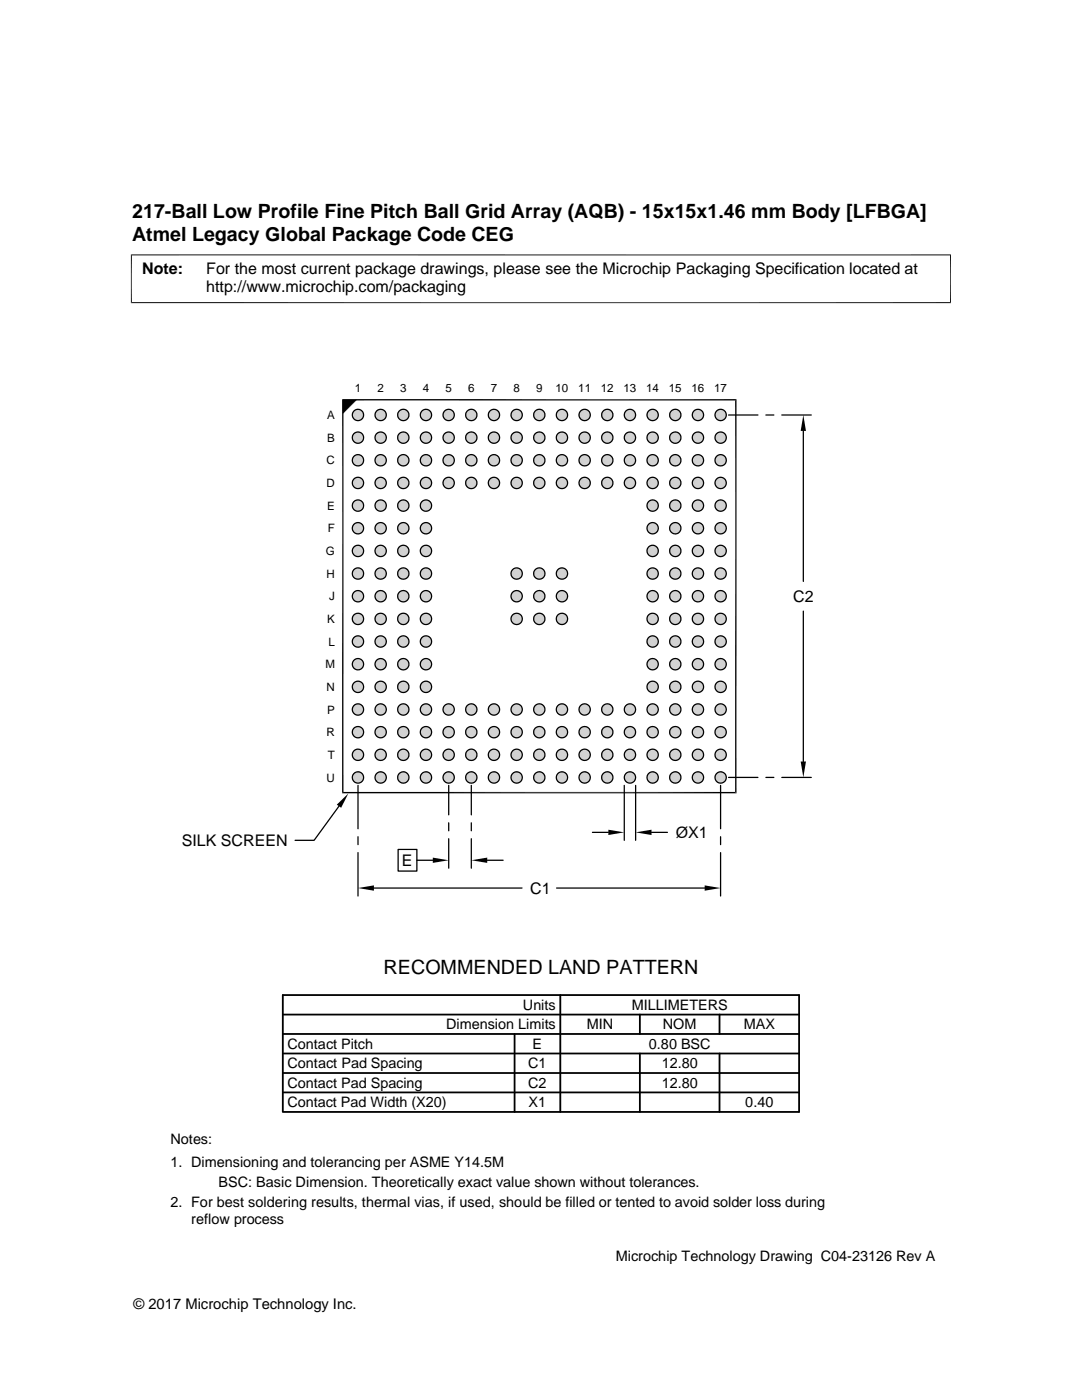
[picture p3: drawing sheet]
<svg xmlns="http://www.w3.org/2000/svg" width="216mm" height="279mm" viewBox="0 0 216 279" stroke-linecap="round" stroke-linejoin="round" font-family="sans-serif">
<defs><g id="words">
<g font-size="3.9">
<text x="26.4" y="43.5">217-Ball Low Profile Fine Pitch Ball Grid Array (AQB) - 15x15x1.46 mm Body [LFBGA]</text>
<text x="26.4" y="48">Atmel Legacy Global Package Code CEG</text>
<text x="76.5" y="194.5">RECOMMENDED LAND PATTERN</text>
</g>
<g font-size="3.2">
<text x="28.4" y="54.6">Note:</text>
<text x="41.1" y="58.3">http://www.microchip.com/packaging</text>
<text x="41.1" y="54.6">For the most current package drawings, please see the Microchip Packaging Specification located at</text>
<text x="158.3" y="120.1">C2</text>
<text x="134.8" y="167.2">ØX1</text>
<text x="36.3" y="168.8">SILK SCREEN</text>
<text x="80.2" y="172.8">E</text>
<text x="105.8" y="178.4">C1</text>
</g>
<g font-size="2.9">
<text x="104.3" y="201.6">Units</text>
<text x="126" y="201.6">MILLIMETERS</text>
<text x="57.3" y="209.3">Contact Pitch</text>
<text x="89" y="205.4">Dimension Limits</text>
<text x="106.3" y="209.3">E</text>
<text x="117.1" y="205.4">MIN</text>
<text x="129.5" y="209.3">0.80 BSC</text>
<text x="132.3" y="205.4">NOM</text>
<text x="148.4" y="205.4">MAX</text>
<text x="57.3" y="213.2">Contact Pad Spacing</text>
<text x="105.4" y="213.2">C1</text>
<text x="132" y="213.2">12.80</text>
<text x="57.3" y="217.1">Contact Pad Spacing</text>
<text x="57.3" y="221">Contact Pad Width (X20)</text>
<text x="105.4" y="217.1">C2</text>
<text x="105.5" y="221">X1</text>
<text x="132" y="217.1">12.80</text>
<text x="148.7" y="221">0.40</text>
<text x="34" y="228.3">Notes:</text>
<text x="34" y="232.9">1. Dimensioning and tolerancing per ASME Y14.5M</text>
<text x="43.6" y="236.9">BSC: Basic Dimension. Theoretically exact value shown without tolerances.</text>
<text x="34" y="241">2. For best soldering results, thermal vias, if used, should be filled or tented to avoid solder loss during</text>
<text x="38.1" y="244.3">reflow process</text>
<text x="122.9" y="251.7">Microchip Technology Drawing C04-23126 Rev A</text>
<text x="26.6" y="261.3">© 2017 Microchip Technology Inc.</text>
</g>
<g font-size="2.3">
<text x="65.3" y="83.7">A</text>
<text x="70.8" y="78.2">1</text>
<text x="75.3" y="78.2">2</text>
<text x="79.8" y="78.2">3</text>
<text x="84.4" y="78.2">4</text>
<text x="88.9" y="78.2">5</text>
<text x="93.4" y="78.2">6</text>
<text x="97.9" y="78.2">7</text>
<text x="102.4" y="78.2">8</text>
<text x="107" y="78.2">9</text>
<text x="110.8" y="78.2">10</text>
<text x="115.4" y="78.2">11</text>
<text x="119.9" y="78.2">12</text>
<text x="124.4" y="78.2">13</text>
<text x="128.9" y="78.2">14</text>
<text x="133.4" y="78.2">15</text>
<text x="138" y="78.2">16</text>
<text x="142.5" y="78.2">17</text>
<text x="65.3" y="88.2">B</text>
<text x="65.2" y="92.7">C</text>
<text x="65.2" y="97.2">D</text>
<text x="65.3" y="101.7">E</text>
<text x="65.4" y="106.3">F</text>
<text x="65" y="110.8">G</text>
<text x="65.2" y="115.3">H</text>
<text x="65.7" y="119.8">J</text>
<text x="65.3" y="124.3">K</text>
<text x="65.6" y="128.9">L</text>
<text x="64.9" y="133.4">M</text>
<text x="65.2" y="137.9">N</text>
<text x="65.3" y="142.4">P</text>
<text x="65.2" y="146.9">R</text>
<text x="65.2" y="156">U</text>
<text x="65.4" y="151.5">T</text>
</g>
</g></defs>
<g fill="#c0c0c0">
<path d="M71.3 81.7h.3z"/>
<path d="M75.8 81.7h.3z"/>
<path d="M80.3 81.7h.3z"/>
<path d="M84.8 81.7h.3z"/>
<path d="M89.4 81.7h.2z"/>
<path d="M93.9 81.7h.3z"/>
<path d="M98.4 81.7h.3z"/>
<path d="M102.9 81.7h.3z"/>
<path d="M107.4 81.7h.3z"/>
<path d="M112 81.7h.3z"/>
<path d="M116.5 81.7h.3z"/>
<path d="M121 81.7h.3z"/>
<path d="M125.5 81.7h.3z"/>
<path d="M130.1 81.7h.2z"/>
<path d="M134.6 81.7h.3z"/>
<path d="M139.1 81.7h.3z"/>
<path d="M143.6 81.7h.3z"/>
<path d="M143.6 81.7h.5z"/>
<path d="M139 81.7h.5z"/>
<path d="M139.1 81.7h.4z"/>
<path d="M134.5 81.7h.5z"/>
<path d="M134.6 81.7h.4z"/>
<path d="M130 81.7h.5z"/>
<path d="M130.1 81.7h.4z"/>
<path d="M125.5 81.7h.5z"/>
<path d="M120.9 81.7h.6z"/>
<path d="M121 81.7h.5z"/>
<path d="M116.4 81.7h.5z"/>
<path d="M116.5 81.7h.4z"/>
<path d="M111.9 81.7h.5z"/>
<path d="M112 81.7h.4z"/>
<path d="M107.4 81.7h.5z"/>
<path d="M102.8 81.7h.6z"/>
<path d="M102.9 81.7h.5z"/>
<path d="M98.3 81.7h.5z"/>
<path d="M98.4 81.7h.4z"/>
<path d="M93.8 81.7h.5z"/>
<path d="M93.9 81.7h.4z"/>
<path d="M89.3 81.7h.5z"/>
<path d="M89.4 81.7h.4z"/>
<path d="M84.8 81.7h.5z"/>
<path d="M80.2 81.7h.6z"/>
<path d="M80.3 81.7h.5z"/>
<path d="M75.7 81.7h.5z"/>
<path d="M75.8 81.7h.4z"/>
<path d="M71.2 81.7h.5z"/>
<path d="M71.3 81.7h.4z"/>
<path d="M143.4 81.7h.7z"/>
<path d="M138.9 81.7h.7z"/>
<path d="M139 81.7h.6z"/>
<path d="M134.4 81.7h.7z"/>
<path d="M134.5 81.7h.6z"/>
<path d="M129.9 81.7h.7z"/>
<path d="M130 81.7h.6z"/>
<path d="M125.3 81.7h.7z"/>
<path d="M120.8 81.7h.7z"/>
<path d="M116.3 81.7h.7z"/>
<path d="M116.4 81.7h.6z"/>
<path d="M111.8 81.7h.7z"/>
<path d="M111.9 81.7h.6z"/>
<path d="M107.3 81.7h.7z"/>
<path d="M107.4 81.7h.6z"/>
<path d="M102.7 81.7h.7z"/>
<path d="M98.2 81.7h.7z"/>
<path d="M98.3 81.7h.6z"/>
<path d="M93.7 81.7h.7z"/>
<path d="M93.8 81.7h.6z"/>
<path d="M89.2 81.7h.7z"/>
<path d="M89.3 81.7h.6z"/>
<path d="M84.6 81.7h.7z"/>
<path d="M80.1 81.7h.7z"/>
<path d="M75.6 81.7h.7z"/>
<path d="M75.7 81.7h.6z"/>
<path d="M71.1 81.7h.7z"/>
<path d="M71.2 81.7h.6z"/>
<path d="M143.3 81.8h1z"/>
<path d="M143.4 81.7l.9 .1z"/>
<path d="M138.8 81.8h.9z"/>
<path d="M138.9 81.7l.8 .1z"/>
<path d="M134.3 81.8h.9z"/>
<path d="M134.4 81.7l.8 .1z"/>
<path d="M129.8 81.8h.9z"/>
<path d="M129.9 81.7l.8 .1z"/>
<path d="M125.2 81.8h1z"/>
<path d="M125.3 81.7l.9 .1z"/>
<path d="M120.7 81.8h.9z"/>
<path d="M120.8 81.7l.8 .1z"/>
<path d="M116.2 81.8h.9z"/>
<path d="M116.3 81.7l.8 .1z"/>
<path d="M111.7 81.8h.9z"/>
<path d="M111.8 81.7l.8 .1z"/>
<path d="M107.1 81.8h1z"/>
<path d="M107.3 81.7l.8 .1z"/>
<path d="M102.6 81.8h1z"/>
<path d="M102.7 81.7l.9 .1z"/>
<path d="M98.1 81.8h.9z"/>
<path d="M98.2 81.7l.8 .1z"/>
<path d="M93.6 81.8h.9z"/>
<path d="M93.7 81.7l.8 .1z"/>
<path d="M89.1 81.8h.9z"/>
<path d="M89.2 81.7l.8 .1z"/>
<path d="M84.5 81.8h1z"/>
<path d="M84.6 81.7l.9 .1z"/>
<path d="M80 81.8h.9z"/>
<path d="M80.1 81.7l.8 .1z"/>
<path d="M75.5 81.8h.9z"/>
<path d="M75.6 81.7l.8 .1z"/>
<path d="M71 81.8h.9z"/>
<path d="M71.1 81.7l.8 .1z"/>
<path d="M143.2 81.8h1.2z"/>
<path d="M143.3 81.8h1.1z"/>
<path d="M138.7 81.8h1.1z"/>
<path d="M138.8 81.8h1z"/>
<path d="M134.2 81.8h1.1z"/>
<path d="M134.3 81.8h1z"/>
<path d="M129.7 81.8h1.1z"/>
<path d="M129.8 81.8h1z"/>
<path d="M125.1 81.8h1.2z"/>
<path d="M125.2 81.8h1.1z"/>
<path d="M120.6 81.8h1.1z"/>
<path d="M120.7 81.8h1z"/>
<path d="M116.1 81.8h1.1z"/>
<path d="M116.2 81.8h1z"/>
<path d="M111.6 81.8h1.1z"/>
<path d="M111.7 81.8h1z"/>
<path d="M107 81.8h1.2z"/>
<path d="M107.1 81.8h1.1z"/>
<path d="M102.5 81.8h1.2z"/>
<path d="M102.6 81.8h1.1z"/>
<path d="M98 81.8h1.1z"/>
<path d="M98.1 81.8h1z"/>
<path d="M93.5 81.8h1.1z"/>
<path d="M93.6 81.8h1z"/>
<path d="M89 81.8h1.1z"/>
<path d="M89.1 81.8h1z"/>
<path d="M84.4 81.8h1.2z"/>
<path d="M84.5 81.8h1.1z"/>
<path d="M79.9 81.8h1.1z"/>
<path d="M80 81.8h1z"/>
<path d="M75.4 81.8h1.1z"/>
<path d="M75.5 81.8h1z"/>
<path d="M70.9 81.8h1.1z"/>
<path d="M71 81.8h1z"/>
<path d="M143.2 81.9h1.2z"/>
<path d="M143.2 81.8l1.2 .1z"/>
<path d="M138.6 81.9h1.3z"/>
<path d="M138.7 81.8l1.2 .1z"/>
<path d="M134.1 81.9h1.3z"/>
<path d="M134.2 81.8l1.2 .1z"/>
<path d="M129.6 81.9h1.3z"/>
<path d="M129.7 81.8l1.2 .1z"/>
<path d="M125.1 81.9h1.3z"/>
<path d="M125.1 81.8l1.3 .1z"/>
<path d="M120.5 81.9h1.3z"/>
<path d="M120.6 81.8l1.2 .1z"/>
<path d="M116 81.9h1.3z"/>
<path d="M116.1 81.8l1.2 .1z"/>
<path d="M111.5 81.9h1.3z"/>
<path d="M111.6 81.8l1.2 .1z"/>
<path d="M107 81.9h1.3z"/>
<path d="M107 81.8l1.3 .1z"/>
<path d="M102.4 81.9h1.3z"/>
<path d="M102.5 81.8l1.2 .1z"/>
<path d="M97.9 81.9h1.3z"/>
<path d="M98 81.8l1.2 .1z"/>
<path d="M93.4 81.9h1.3z"/>
<path d="M93.5 81.8l1.2 .1z"/>
<path d="M88.9 81.9h1.3z"/>
<path d="M89 81.8l1.2 .1z"/>
<path d="M84.3 81.9h1.4z"/>
<path d="M84.4 81.8l1.3 .1z"/>
<path d="M79.8 81.9h1.3z"/>
<path d="M79.9 81.8l1.2 .1z"/>
<path d="M75.3 81.9h1.3z"/>
<path d="M75.4 81.8l1.2 .1z"/>
<path d="M70.8 81.9h1.3z"/>
<path d="M70.9 81.8l1.2 .1z"/>
<path d="M143 82h1.5z"/>
<path d="M143.2 81.9l1.3 .1z"/>
<path d="M138.5 82h1.5z"/>
<path d="M138.6 81.9l1.4 .1z"/>
<path d="M134 82h1.5z"/>
<path d="M134.1 81.9l1.4 .1z"/>
<path d="M129.5 82h1.5z"/>
<path d="M129.6 81.9l1.4 .1z"/>
<path d="M125 82h1.4z"/>
<path d="M125.1 81.9l1.3 .1z"/>
<path d="M120.4 82h1.5z"/>
<path d="M120.5 81.9l1.4 .1z"/>
<path d="M115.9 82h1.5z"/>
<path d="M116 81.9l1.4 .1z"/>
<path d="M111.4 82h1.5z"/>
<path d="M111.5 81.9l1.4 .1z"/>
<path d="M106.9 82h1.5z"/>
<path d="M107 81.9l1.4 .1z"/>
<path d="M102.3 82h1.5z"/>
<path d="M102.4 81.9l1.4 .1z"/>
<path d="M97.8 82h1.5z"/>
<path d="M97.9 81.9l1.4 .1z"/>
<path d="M93.3 82h1.5z"/>
<path d="M93.4 81.9l1.4 .1z"/>
<path d="M88.8 82h1.5z"/>
<path d="M88.9 81.9l1.4 .1z"/>
<path d="M84.3 82h1.4z"/>
<path d="M84.3 81.9l1.4 .1z"/>
<path d="M79.7 82h1.5z"/>
<path d="M79.8 81.9l1.4 .1z"/>
<path d="M75.2 82h1.5z"/>
<path d="M75.3 81.9l1.4 .1z"/>
<path d="M70.7 82h1.5z"/>
<path d="M70.8 81.9l1.4 .1z"/>
<path d="M143 82h1.6h-1.6z"/>
<path d="M143 82h1.6z"/>
<path d="M138.5 82h1.6h-1.6z"/>
<path d="M138.5 82h1.6z"/>
<path d="M134 82h1.6h-1.7z"/>
<path d="M134 82h1.6z"/>
<path d="M129.5 82h1.5h-1.6z"/>
<path d="M125 82h1.5h-1.6z"/>
<path d="M125 82h1.5z"/>
<path d="M120.4 82h1.6h-1.6z"/>
<path d="M120.4 82h1.6z"/>
<path d="M115.9 82h1.6h-1.7z"/>
<path d="M115.9 82h1.6z"/>
<path d="M111.4 82h1.5h-1.6z"/>
<path d="M106.9 82h1.5h-1.6z"/>
<path d="M102.3 82h1.6h-1.6z"/>
<path d="M102.3 82h1.6z"/>
<path d="M97.8 82h1.6h-1.7z"/>
<path d="M97.8 82h1.6z"/>
<path d="M93.3 82h1.6h-1.7z"/>
<path d="M93.3 82h1.6z"/>
<path d="M88.8 82h1.5h-1.6z"/>
<path d="M84.3 82h1.5h-1.6z"/>
<path d="M84.3 82h1.5z"/>
<path d="M79.7 82h1.6h-1.6z"/>
<path d="M79.7 82h1.6z"/>
<path d="M75.2 82h1.6h-1.7z"/>
<path d="M75.2 82h1.6z"/>
<path d="M70.7 82h1.5h-1.6z"/>
<path d="M142.9 82.1h1.8z"/>
<path d="M143 82l1.7 .1z"/>
<path d="M138.5 82l1.6 .1h-1.7z"/>
<path d="M138.5 82l1.6 .1z"/>
<path d="M133.9 82.1h1.7z"/>
<path d="M133.9 82l1.7 .1z"/>
<path d="M129.3 82.1h1.8z"/>
<path d="M129.4 82l1.7 .1z"/>
<path d="M124.9 82l1.7 .1h-1.8z"/>
<path d="M124.9 82l1.7 .1z"/>
<path d="M120.4 82l1.7 .1h-1.8z"/>
<path d="M120.4 82l1.7 .1z"/>
<path d="M115.8 82l1.7 .1h-1.7z"/>
<path d="M115.8 82l1.7 .1z"/>
<path d="M111.3 82l1.7 .1h-1.7z"/>
<path d="M111.3 82l1.7 .1z"/>
<path d="M106.8 82l1.7 .1h-1.8z"/>
<path d="M106.8 82l1.7 .1z"/>
<path d="M102.3 82l1.7 .1h-1.8z"/>
<path d="M102.3 82l1.7 .1z"/>
<path d="M97.7 82l1.7 .1h-1.7z"/>
<path d="M97.7 82l1.7 .1z"/>
<path d="M93.2 82l1.7 .1h-1.7z"/>
<path d="M93.2 82l1.7 .1z"/>
<path d="M88.7 82l1.7 .1h-1.8z"/>
<path d="M88.7 82l1.7 .1z"/>
<path d="M84.2 82l1.7 .1h-1.8z"/>
<path d="M84.2 82l1.7 .1z"/>
<path d="M79.7 82l1.7 .1h-1.8z"/>
<path d="M79.7 82l1.7 .1z"/>
<path d="M75.1 82l1.7 .1h-1.7z"/>
<path d="M75.1 82l1.7 .1z"/>
<path d="M70.6 82l1.7 .1h-1.8z"/>
<path d="M70.6 82l1.7 .1z"/>
<path d="M142.9 82.1l1.8 .1z"/>
<path d="M138.4 82.1l1.8 .1h-1.9z"/>
<path d="M138.4 82.1l1.8 .1z"/>
<path d="M133.9 82.1l1.8 .1h-1.9z"/>
<path d="M133.9 82.1l1.8 .1z"/>
<path d="M129.3 82.1l1.9 .1z"/>
<path d="M124.8 82.1l1.9 .1h-1.9z"/>
<path d="M124.8 82.1l1.9 .1z"/>
<path d="M120.3 82.1l1.8 .1h-1.9z"/>
<path d="M120.3 82.1l1.8 .1z"/>
<path d="M115.8 82.1l1.8 .1z"/>
<path d="M111.3 82.1l1.8 .1h-1.9z"/>
<path d="M111.3 82.1l1.8 .1z"/>
<path d="M106.7 82.1l1.9 .1h-1.9z"/>
<path d="M106.7 82.1l1.9 .1z"/>
<path d="M102.2 82.1l1.8 .1z"/>
<path d="M97.7 82.1l1.8 .1h-1.9z"/>
<path d="M97.7 82.1l1.8 .1z"/>
<path d="M93.2 82.1l1.8 .1h-1.9z"/>
<path d="M93.2 82.1l1.8 .1z"/>
<path d="M88.6 82.1l1.9 .1z"/>
<path d="M84.1 82.1l1.9 .1h-1.9z"/>
<path d="M84.1 82.1l1.9 .1z"/>
<path d="M79.6 82.1l1.8 .1h-1.9z"/>
<path d="M79.6 82.1l1.8 .1z"/>
<path d="M75.1 82.1l1.8 .1z"/>
<path d="M70.5 82.1l1.9 .1h-1.9z"/>
<path d="M70.5 82.1l1.9 .1z"/>
<path d="M142.9 82.2l1.9 .1h-2z"/>
<path d="M142.9 82.2l1.9 .1z"/>
</g>
<path d="M138.3 82.3h2" fill="none" stroke="#c0c0c0" stroke-width=".2"/>
<path d="M138.3 82.2l2 .1z" fill="#c0c0c0"/>
<path d="M133.7 82.3h2" fill="none" stroke="#c0c0c0" stroke-width=".2"/>
<path d="M133.8 82.2l1.9 .1z" fill="#c0c0c0"/>
<path d="M129.2 82.3h2" fill="none" stroke="#c0c0c0" stroke-width=".2"/>
<path d="M129.3 82.2l1.9 .1z" fill="#c0c0c0"/>
<path d="M124.7 82.3h2" fill="none" stroke="#c0c0c0" stroke-width=".2"/>
<g fill="#c0c0c0">
<path d="M124.8 82.2l1.9 .1z"/>
<path d="M120.2 82.2l2 .1z"/>
</g>
<path d="M115.7 82.3h2" fill="none" stroke="#c0c0c0" stroke-width=".2"/>
<path d="M115.7 82.2l2 .1z" fill="#c0c0c0"/>
<path d="M111.1 82.3h2" fill="none" stroke="#c0c0c0" stroke-width=".2"/>
<g fill="#c0c0c0">
<path d="M111.2 82.2l1.9 .1z"/>
<path d="M106.7 82.2l1.9 .1z"/>
</g>
<path d="M102.1 82.3h2" fill="none" stroke="#c0c0c0" stroke-width=".2"/>
<path d="M102.2 82.2l1.9 .1z" fill="#c0c0c0"/>
<path d="M97.6 82.3h2" fill="none" stroke="#c0c0c0" stroke-width=".2"/>
<g fill="#c0c0c0">
<path d="M97.6 82.2l2 .1z"/>
<path d="M93.1 82.2l1.9 .1z"/>
</g>
<path d="M88.5 82.3h2" fill="none" stroke="#c0c0c0" stroke-width=".2"/>
<path d="M88.6 82.2l1.9 .1z" fill="#c0c0c0"/>
<path d="M84 82.3h2" fill="none" stroke="#c0c0c0" stroke-width=".2"/>
<g fill="#c0c0c0">
<path d="M84.1 82.2l1.9 .1z"/>
<path d="M79.5 82.2l2 .1z"/>
</g>
<path d="M75 82.3h2" fill="none" stroke="#c0c0c0" stroke-width=".2"/>
<path d="M75 82.2l2 .1z" fill="#c0c0c0"/>
<path d="M70.4 82.3h2" fill="none" stroke="#c0c0c0" stroke-width=".2"/>
<path d="M70.5 82.2l1.9 .1z" fill="#c0c0c0"/>
<g fill="none" stroke="#c0c0c0" stroke-width=".2">
<path d="M70.3 82.7h2.3M70.3 82.8h2.3M70.3 82.9h2.3M70.3 83h2.3M70.3 82.5h2.2M70.3 82.6h2.2M70.3 83.1h2.2M70.3 83.2h2.2M70.4 82.3h2.1M70.4 83.3h2.1M74.8 82.7h2.3M74.8 82.8h2.3"/>
<path d="M74.8 82.9h2.3M74.8 83h2.3M74.8 82.6h2.3M74.8 83.1h2.3M74.9 82.5h2.1M74.9 83.2h2.1M74.9 83.3h2.1M74.9 82.3h2.1M79.4 82.7h2.2M79.4 82.8h2.2M79.4 82.9h2.2M79.4 83h2.2"/>
<path d="M79.4 82.6h2.2M79.4 83.1h2.2M79.4 82.5h2.2M79.4 83.2h2.2M79.4 83.3h2.1M79.4 82.3h2.1M83.9 82.6h2.2M83.9 82.7h2.2M83.9 82.8h2.2M83.9 82.9h2.2M83.9 83h2.2M83.9 83.1h2.2"/>
<path d="M83.9 83.2h2.2M83.9 82.5h2.2M83.9 82.3h2.1M83.9 83.3h2.1M88.4 82.7h2.2M88.4 82.8h2.3M88.4 82.9h2.3M88.4 83h2.2M88.4 82.6h2.2M88.4 83.1h2.2M88.4 83.2h2.2M88.4 82.5h2.2"/>
<path d="M88.5 82.3h2.1M88.5 83.3h2.1M92.9 82.7h2.3M92.9 82.8h2.3M92.9 82.9h2.3M92.9 83h2.3M92.9 82.6h2.2M92.9 83.1h2.2M93 83.2h2.1M93 82.5h2.1M93 82.3h2.1M93 83.3h2.1"/>
<path d="M97.5 82.6h2.2M97.5 82.7h2.2M97.5 82.8h2.2M97.5 82.9h2.2M97.5 83h2.2M97.5 83.1h2.2M97.5 83.2h2.2M97.5 82.5h2.2M97.5 82.3h2.1M97.5 83.3h2.1M102 82.7h2.2M102 82.8h2.2"/>
<path d="M102 82.9h2.2M102 83h2.2M102 83.1h2.2M102 82.6h2.2M102 82.5h2.2M102 83.2h2.2M102 82.3h2.1M102 83.3h2.1M106.5 82.8h2.2M106.5 82.9h2.2M106.5 83h2.2M106.5 82.7h2.2"/>
<path d="M106.5 82.6h2.2M106.5 83.1h2.2M106.5 82.5h2.2M106.5 83.2h2.2M106.6 82.3h2.1M106.6 83.3h2.1M111 82.7h2.3M111 82.8h2.3M111 82.9h2.3M111 83h2.3M111 82.6h2.2M111 83.1h2.2"/>
<path d="M111 82.5h2.2M111 83.2h2.2M111.1 82.3h2.1M111.1 83.3h2.1M115.5 82.7h2.3M115.5 82.8h2.3M115.5 82.9h2.3M115.5 83h2.3M115.5 82.6h2.3M115.5 83.1h2.3M115.6 82.5h2.1M115.6 83.2h2.1"/>
<path d="M115.6 82.3h2.1M115.6 83.3h2.1M120.1 82.7h2.2M120.1 82.8h2.2M120.1 82.9h2.2M120.1 83h2.2M120.1 82.6h2.2M120.1 83.1h2.2M120.1 82.5h2.2M120.1 83.2h2.2M120.1 82.3h2.1M120.1 83.3h2.1"/>
<path d="M124.6 82.7h2.2M124.6 82.8h2.2M124.6 82.9h2.2M124.6 83h2.2M124.6 82.6h2.2M124.6 83.1h2.2M124.6 82.5h2.2M124.6 83.2h2.2M124.7 82.3h2M124.7 83.3h2M129.1 82.7h2.2M129.1 82.8h2.3"/>
<path d="M129.1 82.9h2.3M129.1 83h2.2M129.1 82.6h2.2M129.1 83.1h2.2M129.1 82.5h2.2M129.1 83.2h2.2M129.2 82.3h2.1M129.2 83.3h2.1M133.6 82.7h2.3M133.6 82.8h2.3M133.6 82.9h2.3M133.6 83h2.3"/>
<path d="M133.6 82.6h2.2M133.6 83.1h2.2M133.7 82.5h2.1M133.7 83.2h2.1M133.7 82.3h2.1M133.7 83.3h2.1M138.1 82.7h2.3M138.1 82.8h2.3M138.1 82.9h2.3M138.1 83h2.3M138.2 82.6h2.2M138.2 83.1h2.2"/>
<path d="M138.2 82.5h2.2M138.2 83.2h2.2M138.2 83.3h2.1M138.2 82.3h2.1M142.7 82.7h2.2M142.7 82.8h2.2M142.7 82.9h2.2M142.7 83h2.2M142.7 82.6h2.2M142.7 83.1h2.2M142.7 83.2h2.2M142.7 82.5h2.2"/>
<path d="M142.7 82.3h2.1M142.7 83.3h2.1"/>
</g>
<g fill="#c0c0c0">
<path d="M142.8 83.3l1.9 .1z"/>
<path d="M142.8 83.3h2z"/>
<path d="M138.3 83.3l1.9 .1z"/>
</g>
<path d="M138.3 83.4h2" fill="none" stroke="#c0c0c0" stroke-width=".2"/>
<path d="M133.7 83.3l2 .1z" fill="#c0c0c0"/>
<path d="M133.7 83.4h2" fill="none" stroke="#c0c0c0" stroke-width=".2"/>
<path d="M129.2 83.3l2 .1z" fill="#c0c0c0"/>
<path d="M129.2 83.4h2" fill="none" stroke="#c0c0c0" stroke-width=".2"/>
<path d="M124.7 83.3l2 .1z" fill="#c0c0c0"/>
<path d="M124.7 83.4h2" fill="none" stroke="#c0c0c0" stroke-width=".2"/>
<g fill="#c0c0c0">
<path d="M120.2 83.3l1.9 .1z"/>
<path d="M120.2 83.3h2z"/>
<path d="M115.7 83.3l1.9 .1z"/>
</g>
<path d="M115.7 83.4h2" fill="none" stroke="#c0c0c0" stroke-width=".2"/>
<path d="M111.1 83.3l2 .1z" fill="#c0c0c0"/>
<path d="M111.1 83.4h2" fill="none" stroke="#c0c0c0" stroke-width=".2"/>
<g fill="#c0c0c0">
<path d="M106.6 83.3l2 .1z"/>
<path d="M106.6 83.3h2z"/>
<path d="M102.1 83.3l1.9 .1z"/>
</g>
<path d="M102.1 83.4h2" fill="none" stroke="#c0c0c0" stroke-width=".2"/>
<path d="M97.6 83.3l1.9 .1z" fill="#c0c0c0"/>
<path d="M97.6 83.4h2" fill="none" stroke="#c0c0c0" stroke-width=".2"/>
<g fill="#c0c0c0">
<path d="M93 83.3l2 .1z"/>
<path d="M93 83.3h2z"/>
<path d="M88.5 83.3l2 .1z"/>
</g>
<path d="M88.5 83.4h2" fill="none" stroke="#c0c0c0" stroke-width=".2"/>
<path d="M84 83.3l2 .1z" fill="#c0c0c0"/>
<path d="M84 83.4h2" fill="none" stroke="#c0c0c0" stroke-width=".2"/>
<g fill="#c0c0c0">
<path d="M79.5 83.3l1.9 .1z"/>
<path d="M79.5 83.3h2z"/>
<path d="M75 83.3l1.9 .1z"/>
</g>
<path d="M75 83.4h2" fill="none" stroke="#c0c0c0" stroke-width=".2"/>
<path d="M70.4 83.3l2 .1z" fill="#c0c0c0"/>
<path d="M70.4 83.4h2" fill="none" stroke="#c0c0c0" stroke-width=".2"/>
<g fill="#c0c0c0">
<path d="M142.9 83.4l1.8 .1h-1.8z"/>
<path d="M142.9 83.4h1.8v.1z"/>
<path d="M138.3 83.4l1.8 .1h-1.7z"/>
<path d="M138.3 83.4h1.9l-.1 .1z"/>
<path d="M133.8 83.4l1.8 .1h-1.7z"/>
<path d="M133.8 83.4h1.9l-.1 .1z"/>
<path d="M129.3 83.4l1.8 .1h-1.8z"/>
<path d="M129.3 83.4h1.9l-.1 .1z"/>
<path d="M124.8 83.4l1.8 .1h-1.8z"/>
<path d="M124.8 83.4h1.9l-.1 .1z"/>
<path d="M120.2 83.4l1.9 .1h-1.8z"/>
<path d="M120.2 83.4h1.9v.1z"/>
<path d="M115.7 83.4l1.8 .1h-1.7z"/>
<path d="M115.7 83.4h1.9l-.1 .1z"/>
<path d="M111.2 83.4l1.8 .1h-1.7z"/>
<path d="M111.2 83.4h1.9l-.1 .1z"/>
<path d="M106.7 83.4l1.8 .1h-1.8z"/>
<path d="M106.7 83.4h1.9l-.1 .1z"/>
<path d="M102.2 83.4l1.8 .1h-1.8z"/>
<path d="M102.2 83.4h1.8v.1z"/>
<path d="M97.6 83.4l1.8 .1h-1.7z"/>
<path d="M97.6 83.4h1.9l-.1 .1z"/>
<path d="M93.1 83.4l1.8 .1h-1.7z"/>
<path d="M93.1 83.4h1.9l-.1 .1z"/>
<path d="M88.6 83.4l1.8 .1h-1.8z"/>
<path d="M88.6 83.4h1.9l-.1 .1z"/>
<path d="M84.1 83.4l1.8 .1h-1.8z"/>
<path d="M84.1 83.4h1.9l-.1 .1z"/>
<path d="M79.5 83.4l1.9 .1h-1.8z"/>
<path d="M79.5 83.4h1.9v.1z"/>
<path d="M75 83.4l1.8 .1h-1.7z"/>
<path d="M75 83.4h1.9l-.1 .1z"/>
<path d="M70.5 83.4l1.8 .1h-1.8z"/>
<path d="M70.5 83.4h1.9l-.1 .1z"/>
<path d="M142.9 83.5l1.7 .1z"/>
<path d="M142.9 83.5h1.8z"/>
<path d="M138.4 83.5l1.7 .1z"/>
<path d="M138.4 83.5h1.7z"/>
<path d="M133.9 83.5l1.7 .1z"/>
<path d="M133.9 83.5h1.7z"/>
<path d="M129.3 83.5l1.7 .1z"/>
<path d="M129.3 83.5h1.8z"/>
<path d="M124.8 83.5l1.7 .1z"/>
<path d="M124.8 83.5h1.8z"/>
<path d="M120.3 83.5l1.7 .1z"/>
<path d="M120.3 83.5h1.8z"/>
<path d="M115.8 83.5l1.7 .1z"/>
<path d="M115.8 83.5h1.7z"/>
<path d="M111.3 83.5l1.6 .1z"/>
<path d="M111.3 83.5h1.7z"/>
<path d="M106.7 83.5l1.7 .1z"/>
<path d="M106.7 83.5h1.8z"/>
<path d="M102.2 83.5l1.7 .1z"/>
<path d="M102.2 83.5h1.8z"/>
<path d="M97.7 83.5l1.7 .1z"/>
<path d="M97.7 83.5h1.7z"/>
<path d="M93.2 83.5l1.7 .1z"/>
<path d="M93.2 83.5h1.7z"/>
<path d="M88.6 83.5l1.7 .1z"/>
<path d="M88.6 83.5h1.8z"/>
<path d="M84.1 83.5l1.7 .1z"/>
<path d="M84.1 83.5h1.8z"/>
<path d="M79.6 83.5l1.7 .1z"/>
<path d="M79.6 83.5h1.8z"/>
<path d="M75.1 83.5l1.7 .1z"/>
<path d="M75.1 83.5h1.7z"/>
<path d="M70.5 83.5l1.7 .1z"/>
<path d="M70.5 83.5h1.8z"/>
<path d="M143 83.6l1.5 .1z"/>
<path d="M143 83.6h1.6z"/>
<path d="M138.5 83.6l1.5 .1z"/>
<path d="M138.5 83.6h1.6z"/>
<path d="M133.9 83.6l1.6 .1z"/>
<path d="M133.9 83.6h1.7z"/>
<path d="M129.4 83.6l1.6 .1z"/>
<path d="M129.4 83.6h1.6z"/>
<path d="M124.9 83.6l1.5 .1z"/>
<path d="M124.9 83.6h1.6z"/>
<path d="M120.4 83.6l1.5 .1z"/>
<path d="M120.4 83.6h1.6z"/>
<path d="M115.8 83.6l1.6 .1z"/>
<path d="M115.8 83.6h1.7z"/>
<path d="M111.3 83.6l1.6 .1z"/>
<path d="M111.3 83.6h1.6z"/>
<path d="M106.8 83.6l1.6 .1z"/>
<path d="M106.8 83.6h1.6z"/>
<path d="M102.3 83.6l1.5 .1z"/>
<path d="M102.3 83.6h1.6z"/>
<path d="M97.7 83.6l1.6 .1z"/>
<path d="M97.7 83.6h1.7z"/>
<path d="M93.2 83.6l1.6 .1z"/>
<path d="M93.2 83.6h1.7z"/>
<path d="M88.7 83.6l1.6 .1z"/>
<path d="M88.7 83.6h1.6z"/>
<path d="M84.2 83.6l1.5 .1z"/>
<path d="M84.2 83.6h1.6z"/>
<path d="M79.7 83.6l1.5 .1z"/>
<path d="M79.7 83.6h1.6z"/>
<path d="M75.1 83.6l1.6 .1z"/>
<path d="M75.1 83.6h1.7z"/>
<path d="M70.6 83.6l1.6 .1z"/>
<path d="M70.6 83.6h1.6z"/>
<path d="M143 83.7h1.4z"/>
<path d="M143 83.7h1.5z"/>
<path d="M138.5 83.7h1.4z"/>
<path d="M138.5 83.7h1.5z"/>
<path d="M134 83.7h1.4z"/>
<path d="M134 83.7h1.5z"/>
<path d="M129.5 83.7h1.4z"/>
<path d="M129.5 83.7h1.5z"/>
<path d="M125 83.7h1.4z"/>
<path d="M120.4 83.7h1.4z"/>
<path d="M120.4 83.7h1.5z"/>
<path d="M115.9 83.7h1.4z"/>
<path d="M115.9 83.7h1.5z"/>
<path d="M111.4 83.7h1.4z"/>
<path d="M111.4 83.7h1.5z"/>
<path d="M106.9 83.7h1.4z"/>
<path d="M106.9 83.7h1.5z"/>
<path d="M102.3 83.7h1.4z"/>
<path d="M102.3 83.7h1.5z"/>
<path d="M97.8 83.7h1.4z"/>
<path d="M97.8 83.7h1.5z"/>
<path d="M93.3 83.7h1.4z"/>
<path d="M93.3 83.7h1.5z"/>
<path d="M88.8 83.7h1.4z"/>
<path d="M88.8 83.7h1.5z"/>
<path d="M84.3 83.7h1.4z"/>
<path d="M79.7 83.7h1.4z"/>
<path d="M79.7 83.7h1.5z"/>
<path d="M75.2 83.7h1.4z"/>
<path d="M75.2 83.7h1.5z"/>
<path d="M70.7 83.7h1.4z"/>
<path d="M70.7 83.7h1.5z"/>
<path d="M143.2 83.7l1.2 .1z"/>
<path d="M143.2 83.7h1.2z"/>
<path d="M138.6 83.7l1.2 .1z"/>
<path d="M138.6 83.7h1.3z"/>
<path d="M134.1 83.7l1.2 .1z"/>
<path d="M134.1 83.7h1.3z"/>
<path d="M129.6 83.7l1.2 .1z"/>
<path d="M129.6 83.7h1.3z"/>
<path d="M125.1 83.7l1.2 .1z"/>
<path d="M125.1 83.7h1.3z"/>
<path d="M120.5 83.7l1.2 .1z"/>
<path d="M120.5 83.7h1.3z"/>
<path d="M116 83.7l1.2 .1z"/>
<path d="M116 83.7h1.3z"/>
<path d="M111.5 83.7l1.2 .1z"/>
<path d="M111.5 83.7h1.3z"/>
<path d="M107 83.7l1.2 .1z"/>
<path d="M107 83.7h1.3z"/>
<path d="M102.4 83.7l1.3 .1z"/>
<path d="M102.4 83.7h1.3z"/>
<path d="M97.9 83.7l1.2 .1z"/>
<path d="M97.9 83.7h1.3z"/>
<path d="M93.4 83.7l1.2 .1z"/>
<path d="M93.4 83.7h1.3z"/>
<path d="M88.9 83.7l1.2 .1z"/>
<path d="M88.9 83.7h1.3z"/>
<path d="M84.3 83.7l1.3 .1z"/>
<path d="M79.8 83.7l1.2 .1z"/>
<path d="M79.8 83.7h1.3z"/>
<path d="M75.3 83.7l1.2 .1z"/>
<path d="M75.3 83.7h1.3z"/>
<path d="M70.8 83.7l1.2 .1z"/>
<path d="M70.8 83.7h1.3z"/>
<path d="M143.2 83.8h1.1z"/>
<path d="M143.2 83.8h1.2z"/>
<path d="M138.7 83.8h1z"/>
<path d="M138.7 83.8h1.1z"/>
<path d="M134.2 83.8h1z"/>
<path d="M134.2 83.8h1.1z"/>
<path d="M129.7 83.8h1z"/>
<path d="M129.7 83.8h1.1z"/>
<path d="M125.1 83.8h1.1z"/>
<path d="M125.1 83.8h1.2z"/>
<path d="M120.6 83.8h1z"/>
<path d="M120.6 83.8h1.1z"/>
<path d="M116.1 83.8h1z"/>
<path d="M116.1 83.8h1.1z"/>
<path d="M111.6 83.8h1z"/>
<path d="M111.6 83.8h1.1z"/>
<path d="M107 83.8h1.1z"/>
<path d="M107 83.8h1.2z"/>
<path d="M102.5 83.8h1.1z"/>
<path d="M102.5 83.8h1.2z"/>
<path d="M98 83.8h1z"/>
<path d="M98 83.8h1.1z"/>
<path d="M93.5 83.8h1z"/>
<path d="M93.5 83.8h1.1z"/>
<path d="M89 83.8h1z"/>
<path d="M89 83.8h1.1z"/>
<path d="M84.4 83.8h1.1z"/>
<path d="M84.4 83.8h1.2z"/>
<path d="M79.9 83.8h1z"/>
<path d="M79.9 83.8h1.1z"/>
<path d="M75.4 83.8h1z"/>
<path d="M75.4 83.8h1.1z"/>
<path d="M70.9 83.8h1z"/>
<path d="M70.9 83.8h1.1z"/>
<path d="M143.3 83.8l.8 .1z"/>
<path d="M143.3 83.8h1z"/>
<path d="M138.8 83.8l.8 .1z"/>
<path d="M138.8 83.8h.9z"/>
<path d="M134.3 83.8l.8 .1z"/>
<path d="M134.3 83.8h.9z"/>
<path d="M129.8 83.8l.8 .1z"/>
<path d="M129.8 83.8h.9z"/>
<path d="M125.2 83.8l.8 .1z"/>
<path d="M125.2 83.8h1z"/>
<path d="M120.7 83.8l.8 .1z"/>
<path d="M120.7 83.8h.9z"/>
<path d="M116.2 83.8l.8 .1z"/>
<path d="M116.2 83.8h.9z"/>
<path d="M111.7 83.8l.8 .1z"/>
<path d="M111.7 83.8h.9z"/>
<path d="M107.1 83.8l.9 .1z"/>
<path d="M107.1 83.8h1z"/>
<path d="M102.6 83.8l.8 .1z"/>
<path d="M102.6 83.8h1z"/>
<path d="M98.1 83.8l.8 .1z"/>
<path d="M98.1 83.8h.9z"/>
<path d="M93.6 83.8l.8 .1z"/>
<path d="M93.6 83.8h.9z"/>
<path d="M89.1 83.8l.8 .1z"/>
<path d="M89.1 83.8h.9z"/>
<path d="M84.5 83.8l.8 .1z"/>
<path d="M84.5 83.8h1z"/>
<path d="M80 83.8l.8 .1z"/>
<path d="M80 83.8h.9z"/>
<path d="M75.5 83.8l.8 .1z"/>
<path d="M75.5 83.8h.9z"/>
<path d="M71 83.8l.8 .1z"/>
<path d="M71 83.8h.9z"/>
<path d="M143.4 83.9h.7z"/>
<path d="M138.9 83.9h.6z"/>
<path d="M138.9 83.9h.7z"/>
<path d="M134.4 83.9h.6z"/>
<path d="M134.4 83.9h.7z"/>
<path d="M129.9 83.9h.6z"/>
<path d="M129.9 83.9h.7z"/>
<path d="M125.3 83.9h.7z"/>
<path d="M120.8 83.9h.7z"/>
<path d="M116.3 83.9h.6z"/>
<path d="M116.3 83.9h.7z"/>
<path d="M111.8 83.9h.6z"/>
<path d="M111.8 83.9h.7z"/>
<path d="M107.3 83.9h.6z"/>
<path d="M107.3 83.9h.7z"/>
<path d="M102.7 83.9h.7z"/>
<path d="M98.2 83.9h.6z"/>
<path d="M98.2 83.9h.7z"/>
<path d="M93.7 83.9h.6z"/>
<path d="M93.7 83.9h.7z"/>
<path d="M89.2 83.9h.6z"/>
<path d="M89.2 83.9h.7z"/>
<path d="M84.6 83.9h.7z"/>
<path d="M80.1 83.9h.7z"/>
<path d="M75.6 83.9h.6z"/>
<path d="M75.6 83.9h.7z"/>
<path d="M71.1 83.9h.6z"/>
<path d="M71.1 83.9h.7z"/>
<path d="M71.3 83.9h.3z"/>
<path d="M75.8 83.9h.3z"/>
<path d="M80.3 83.9h.3z"/>
<path d="M84.8 83.9h.3z"/>
<path d="M89.4 83.9h.2z"/>
<path d="M93.9 83.9h.3z"/>
<path d="M98.4 83.9h.3z"/>
<path d="M102.9 83.9h.3z"/>
<path d="M107.4 83.9h.3z"/>
<path d="M112 83.9h.3z"/>
<path d="M116.5 83.9h.3z"/>
<path d="M121 83.9h.3z"/>
<path d="M125.5 83.9h.3z"/>
<path d="M130.1 83.9h.2z"/>
<path d="M134.6 83.9h.3z"/>
<path d="M139.1 83.9h.3z"/>
<path d="M143.6 83.9h.3z"/>
<path d="M143.6 83.9h.5z"/>
<path d="M139 83.9h.4z"/>
<path d="M139 83.9h.5z"/>
<path d="M134.5 83.9h.4z"/>
<path d="M134.5 83.9h.5z"/>
<path d="M130 83.9h.3z"/>
<path d="M130 83.9h.5z"/>
<path d="M125.5 83.9h.5z"/>
<path d="M120.9 83.9h.4z"/>
<path d="M120.9 83.9h.6z"/>
<path d="M116.4 83.9h.4z"/>
<path d="M116.4 83.9h.5z"/>
<path d="M111.9 83.9h.4z"/>
<path d="M111.9 83.9h.5z"/>
<path d="M107.4 83.9h.5z"/>
<path d="M102.8 83.9h.4z"/>
<path d="M102.8 83.9h.6z"/>
<path d="M98.3 83.9h.4z"/>
<path d="M98.3 83.9h.5z"/>
<path d="M93.8 83.9h.4z"/>
<path d="M93.8 83.9h.5z"/>
<path d="M89.3 83.9h.3z"/>
<path d="M89.3 83.9h.5z"/>
<path d="M84.8 83.9h.5z"/>
<path d="M80.2 83.9h.4z"/>
<path d="M80.2 83.9h.6z"/>
<path d="M75.7 83.9h.4z"/>
<path d="M75.7 83.9h.5z"/>
<path d="M71.2 83.9h.4z"/>
<path d="M71.2 83.9h.5z"/>
<path d="M71.3 86.2h.3z"/>
<path d="M75.8 86.2h.3z"/>
<path d="M80.3 86.2h.3z"/>
<path d="M84.8 86.2h.3z"/>
<path d="M89.4 86.2h.2z"/>
<path d="M93.9 86.2h.3z"/>
<path d="M98.4 86.2h.3z"/>
<path d="M102.9 86.2h.3z"/>
<path d="M107.4 86.2h.3z"/>
<path d="M112 86.2h.3z"/>
<path d="M116.5 86.2h.3z"/>
<path d="M121 86.2h.3z"/>
<path d="M125.5 86.2h.3z"/>
<path d="M130.1 86.2h.2z"/>
<path d="M134.6 86.2h.3z"/>
<path d="M139.1 86.2h.3z"/>
<path d="M143.6 86.2h.3z"/>
<path d="M143.6 86.2h.5z"/>
<path d="M139 86.2h.5z"/>
<path d="M139.1 86.2h.4z"/>
<path d="M134.5 86.2h.5z"/>
<path d="M134.6 86.2h.4z"/>
<path d="M130 86.2h.5z"/>
<path d="M130.1 86.2h.4z"/>
<path d="M125.5 86.2h.5z"/>
<path d="M120.9 86.2h.6z"/>
<path d="M121 86.2h.5z"/>
<path d="M116.4 86.2h.5z"/>
<path d="M116.5 86.2h.4z"/>
<path d="M111.9 86.2h.5z"/>
<path d="M112 86.2h.4z"/>
<path d="M107.4 86.2h.5z"/>
<path d="M102.8 86.2h.6z"/>
<path d="M102.9 86.2h.5z"/>
<path d="M98.3 86.2h.5z"/>
<path d="M98.4 86.2h.4z"/>
<path d="M93.8 86.2h.5z"/>
<path d="M93.9 86.2h.4z"/>
<path d="M89.3 86.2h.5z"/>
<path d="M89.4 86.2h.4z"/>
<path d="M84.8 86.2h.5z"/>
<path d="M80.2 86.2h.6z"/>
<path d="M80.3 86.2h.5z"/>
<path d="M75.7 86.2h.5z"/>
<path d="M75.8 86.2h.4z"/>
<path d="M71.2 86.2h.5z"/>
<path d="M71.3 86.2h.4z"/>
<path d="M143.4 86.3h.7z"/>
<path d="M143.6 86.2l.5 .1z"/>
<path d="M138.9 86.3h.7z"/>
<path d="M139 86.2l.6 .1z"/>
<path d="M134.4 86.3h.7z"/>
<path d="M134.5 86.2l.6 .1z"/>
<path d="M129.9 86.3h.7z"/>
<path d="M130 86.2l.6 .1z"/>
<path d="M125.3 86.3h.7z"/>
<path d="M125.5 86.2l.5 .1z"/>
<path d="M120.8 86.3h.7z"/>
<path d="M120.9 86.2l.6 .1z"/>
<path d="M116.3 86.3h.7z"/>
<path d="M116.4 86.2l.6 .1z"/>
<path d="M111.8 86.3h.7z"/>
<path d="M111.9 86.2l.6 .1z"/>
<path d="M107.3 86.3h.7z"/>
<path d="M107.4 86.2l.6 .1z"/>
<path d="M102.7 86.3h.7z"/>
<path d="M102.8 86.2l.6 .1z"/>
<path d="M98.2 86.3h.7z"/>
<path d="M98.3 86.2l.6 .1z"/>
<path d="M93.7 86.3h.7z"/>
<path d="M93.8 86.2l.6 .1z"/>
<path d="M89.2 86.3h.7z"/>
<path d="M89.3 86.2l.6 .1z"/>
<path d="M84.6 86.3h.7z"/>
<path d="M84.8 86.2l.5 .1z"/>
<path d="M80.1 86.3h.7z"/>
<path d="M80.2 86.2l.6 .1z"/>
<path d="M75.6 86.3h.7z"/>
<path d="M75.7 86.2l.6 .1z"/>
<path d="M71.1 86.3h.7z"/>
<path d="M71.2 86.2l.6 .1z"/>
<path d="M143.3 86.3h1z"/>
<path d="M143.4 86.3h.9z"/>
<path d="M138.8 86.3h.9z"/>
<path d="M138.9 86.3h.8z"/>
<path d="M134.3 86.3h.9z"/>
<path d="M134.4 86.3h.8z"/>
<path d="M129.8 86.3h.9z"/>
<path d="M129.9 86.3h.8z"/>
<path d="M125.2 86.3h1z"/>
<path d="M125.3 86.3h.9z"/>
<path d="M120.7 86.3h.9z"/>
<path d="M120.8 86.3h.8z"/>
<path d="M116.2 86.3h.9z"/>
<path d="M116.3 86.3h.8z"/>
<path d="M111.7 86.3h.9z"/>
<path d="M111.8 86.3h.8z"/>
<path d="M107.1 86.3h1z"/>
<path d="M107.3 86.3h.8z"/>
<path d="M102.6 86.3h1z"/>
<path d="M102.7 86.3h.9z"/>
<path d="M98.1 86.3h.9z"/>
<path d="M98.2 86.3h.8z"/>
<path d="M93.6 86.3h.9z"/>
<path d="M93.7 86.3h.8z"/>
<path d="M89.1 86.3h.9z"/>
<path d="M89.2 86.3h.8z"/>
<path d="M84.5 86.3h1z"/>
<path d="M84.6 86.3h.9z"/>
<path d="M80 86.3h.9z"/>
<path d="M80.1 86.3h.8z"/>
<path d="M75.5 86.3h.9z"/>
<path d="M75.6 86.3h.8z"/>
<path d="M71 86.3h.9z"/>
<path d="M71.1 86.3h.8z"/>
<path d="M143.2 86.4h1.2z"/>
<path d="M143.3 86.3l1.1 .1z"/>
<path d="M138.7 86.4h1.1z"/>
<path d="M138.8 86.3l1 .1z"/>
<path d="M134.2 86.4h1.1z"/>
<path d="M134.3 86.3l1 .1z"/>
<path d="M129.7 86.4h1.1z"/>
<path d="M129.8 86.3l1 .1z"/>
<path d="M125.1 86.4h1.2z"/>
<path d="M125.2 86.3l1.1 .1z"/>
<path d="M120.6 86.4h1.1z"/>
<path d="M120.7 86.3l1 .1z"/>
<path d="M116.1 86.4h1.1z"/>
<path d="M116.2 86.3l1 .1z"/>
<path d="M111.6 86.4h1.1z"/>
<path d="M111.7 86.3l1 .1z"/>
<path d="M107 86.4h1.2z"/>
<path d="M107.1 86.3l1.1 .1z"/>
<path d="M102.5 86.4h1.2z"/>
<path d="M102.6 86.3l1.1 .1z"/>
<path d="M98 86.4h1.1z"/>
<path d="M98.1 86.3l1 .1z"/>
<path d="M93.5 86.4h1.1z"/>
<path d="M93.6 86.3l1 .1z"/>
<path d="M89 86.4h1.1z"/>
<path d="M89.1 86.3l1 .1z"/>
<path d="M84.4 86.4h1.2z"/>
<path d="M84.5 86.3l1.1 .1z"/>
<path d="M79.9 86.4h1.1z"/>
<path d="M80 86.3l1 .1z"/>
<path d="M75.4 86.4h1.1z"/>
<path d="M75.5 86.3l1 .1z"/>
<path d="M70.9 86.4h1.1z"/>
<path d="M71 86.3l1 .1z"/>
<path d="M138.6 86.4h1.3z"/>
<path d="M138.7 86.4h1.2z"/>
<path d="M134.1 86.4h1.3z"/>
<path d="M134.2 86.4h1.2z"/>
<path d="M129.6 86.4h1.3z"/>
<path d="M129.7 86.4h1.2z"/>
<path d="M125.1 86.4h1.3z"/>
<path d="M120.5 86.4h1.3z"/>
<path d="M120.6 86.4h1.2z"/>
<path d="M116 86.4h1.3z"/>
<path d="M116.1 86.4h1.2z"/>
<path d="M111.5 86.4h1.3z"/>
<path d="M111.6 86.4h1.2z"/>
<path d="M107 86.4h1.3z"/>
<path d="M102.4 86.4h1.3z"/>
<path d="M97.9 86.4h1.3z"/>
<path d="M98 86.4h1.2z"/>
<path d="M93.4 86.4h1.3z"/>
<path d="M93.5 86.4h1.2z"/>
<path d="M88.9 86.4h1.3z"/>
<path d="M89 86.4h1.2z"/>
<path d="M84.3 86.4h1.4z"/>
<path d="M84.4 86.4h1.3z"/>
<path d="M79.8 86.4h1.3z"/>
<path d="M79.9 86.4h1.2z"/>
<path d="M75.3 86.4h1.3z"/>
<path d="M75.4 86.4h1.2z"/>
<path d="M70.8 86.4h1.3z"/>
<path d="M70.9 86.4h1.2z"/>
<path d="M143 86.5h1.5z"/>
<path d="M143.2 86.4l1.3 .1z"/>
<path d="M138.5 86.5h1.5z"/>
<path d="M138.6 86.4l1.4 .1z"/>
<path d="M134 86.5h1.5z"/>
<path d="M134.1 86.4l1.4 .1z"/>
<path d="M129.5 86.5h1.5z"/>
<path d="M129.6 86.4l1.4 .1z"/>
<path d="M125 86.5h1.4z"/>
<path d="M125.1 86.4l1.3 .1z"/>
<path d="M120.4 86.5h1.5z"/>
<path d="M120.5 86.4l1.4 .1z"/>
<path d="M115.9 86.5h1.5z"/>
<path d="M116 86.4l1.4 .1z"/>
<path d="M111.4 86.5h1.5z"/>
<path d="M111.5 86.4l1.4 .1z"/>
<path d="M106.9 86.5h1.5z"/>
<path d="M107 86.4l1.4 .1z"/>
<path d="M102.3 86.5h1.5z"/>
<path d="M102.4 86.4l1.4 .1z"/>
<path d="M97.8 86.5h1.5z"/>
<path d="M97.9 86.4l1.4 .1z"/>
<path d="M93.3 86.5h1.5z"/>
<path d="M93.4 86.4l1.4 .1z"/>
<path d="M88.8 86.5h1.5z"/>
<path d="M88.9 86.4l1.4 .1z"/>
<path d="M84.3 86.5h1.4z"/>
<path d="M84.3 86.4l1.4 .1z"/>
<path d="M79.7 86.5h1.5z"/>
<path d="M79.8 86.4l1.4 .1z"/>
<path d="M75.2 86.5h1.5z"/>
<path d="M75.3 86.4l1.4 .1z"/>
<path d="M70.7 86.5h1.5z"/>
<path d="M70.8 86.4l1.4 .1z"/>
<path d="M143 86.5l1.6 .1z"/>
<path d="M138.5 86.6h1.6z"/>
<path d="M138.5 86.5l1.6 .1z"/>
<path d="M134 86.5l1.6 .1z"/>
<path d="M129.5 86.5l1.5 .1z"/>
<path d="M124.9 86.6h1.6z"/>
<path d="M125 86.5l1.5 .1z"/>
<path d="M120.4 86.5l1.6 .1z"/>
<path d="M115.9 86.5l1.6 .1z"/>
<path d="M111.3 86.6h1.6z"/>
<path d="M111.4 86.5l1.5 .1z"/>
<path d="M106.9 86.5l1.5 .1z"/>
<path d="M102.3 86.5l1.6 .1z"/>
<path d="M97.7 86.6h1.7z"/>
<path d="M97.8 86.5l1.6 .1z"/>
<path d="M93.3 86.5l1.6 .1z"/>
<path d="M88.8 86.5l1.5 .1z"/>
<path d="M84.2 86.6h1.6z"/>
<path d="M84.3 86.5l1.5 .1z"/>
<path d="M79.7 86.5l1.6 .1z"/>
<path d="M75.2 86.5l1.6 .1z"/>
<path d="M70.6 86.6h1.6z"/>
<path d="M70.7 86.5l1.5 .1z"/>
<path d="M142.9 86.6h1.8z"/>
<path d="M143 86.6h1.7z"/>
<path d="M138.5 86.6h1.6h-1.7z"/>
<path d="M133.9 86.6h1.7z"/>
<path d="M129.3 86.6h1.8z"/>
<path d="M129.4 86.6h1.7z"/>
<path d="M124.9 86.6h1.7h-1.8z"/>
<path d="M124.9 86.6h1.7z"/>
<path d="M120.4 86.6h1.7h-1.8z"/>
<path d="M120.4 86.6h1.7z"/>
<path d="M115.8 86.6h1.7h-1.7z"/>
<path d="M115.8 86.6h1.7z"/>
<path d="M111.3 86.6h1.7h-1.7z"/>
<path d="M111.3 86.6h1.7z"/>
<path d="M106.8 86.6h1.7h-1.8z"/>
<path d="M106.8 86.6h1.7z"/>
<path d="M102.3 86.6h1.7h-1.8z"/>
<path d="M102.3 86.6h1.7z"/>
<path d="M97.7 86.6h1.7h-1.7z"/>
<path d="M93.2 86.6h1.7h-1.7z"/>
<path d="M93.2 86.6h1.7z"/>
<path d="M88.7 86.6h1.7h-1.8z"/>
<path d="M88.7 86.6h1.7z"/>
<path d="M84.2 86.6h1.7h-1.8z"/>
<path d="M84.2 86.6h1.7z"/>
<path d="M79.7 86.6h1.7h-1.8z"/>
<path d="M79.7 86.6h1.7z"/>
<path d="M75.1 86.6h1.7h-1.7z"/>
<path d="M75.1 86.6h1.7z"/>
<path d="M70.6 86.6h1.7h-1.8z"/>
<path d="M70.6 86.6h1.7z"/>
<path d="M142.9 86.6l1.8 .1z"/>
<path d="M138.4 86.6l1.8 .1h-1.9z"/>
<path d="M138.4 86.6l1.8 .1z"/>
<path d="M133.9 86.6l1.8 .1h-1.9z"/>
<path d="M133.9 86.6l1.8 .1z"/>
<path d="M129.3 86.6l1.9 .1z"/>
<path d="M124.8 86.6l1.9 .1h-1.9z"/>
<path d="M124.8 86.6l1.9 .1z"/>
<path d="M120.3 86.6l1.8 .1h-1.9z"/>
<path d="M120.3 86.6l1.8 .1z"/>
<path d="M115.8 86.6l1.8 .1z"/>
<path d="M111.3 86.6l1.8 .1h-1.9z"/>
<path d="M111.3 86.6l1.8 .1z"/>
<path d="M106.7 86.6l1.9 .1h-1.9z"/>
<path d="M106.7 86.6l1.9 .1z"/>
<path d="M102.2 86.6l1.8 .1z"/>
<path d="M97.7 86.6l1.8 .1h-1.9z"/>
<path d="M97.7 86.6l1.8 .1z"/>
<path d="M93.2 86.6l1.8 .1h-1.9z"/>
<path d="M93.2 86.6l1.8 .1z"/>
<path d="M88.6 86.6l1.9 .1z"/>
<path d="M84.1 86.6l1.9 .1h-1.9z"/>
<path d="M84.1 86.6l1.9 .1z"/>
<path d="M79.6 86.6l1.8 .1h-1.9z"/>
<path d="M79.6 86.6l1.8 .1z"/>
<path d="M75.1 86.6l1.8 .1z"/>
<path d="M70.5 86.6l1.9 .1h-1.9z"/>
<path d="M70.5 86.6l1.9 .1z"/>
<path d="M142.9 86.7l1.9 .1h-2z"/>
<path d="M142.9 86.7h1.8l.1 .1z"/>
</g>
<path d="M138.3 86.8h2" fill="none" stroke="#c0c0c0" stroke-width=".2"/>
<path d="M138.3 86.7h1.9l.1 .1z" fill="#c0c0c0"/>
<path d="M133.7 86.8h2" fill="none" stroke="#c0c0c0" stroke-width=".2"/>
<path d="M133.8 86.7h1.9v.1z" fill="#c0c0c0"/>
<path d="M129.2 86.8h2" fill="none" stroke="#c0c0c0" stroke-width=".2"/>
<path d="M129.3 86.7h1.9v.1z" fill="#c0c0c0"/>
<path d="M124.7 86.8h2" fill="none" stroke="#c0c0c0" stroke-width=".2"/>
<g fill="#c0c0c0">
<path d="M124.8 86.7h1.9v.1z"/>
<path d="M120.2 86.7l2 .1h-2z"/>
<path d="M120.2 86.7h1.9l.1 .1z"/>
</g>
<path d="M115.7 86.8h2" fill="none" stroke="#c0c0c0" stroke-width=".2"/>
<path d="M115.7 86.7h1.9l.1 .1z" fill="#c0c0c0"/>
<path d="M111.1 86.8h2" fill="none" stroke="#c0c0c0" stroke-width=".2"/>
<g fill="#c0c0c0">
<path d="M111.2 86.7h1.9v.1z"/>
<path d="M106.7 86.7l1.9 .1h-2z"/>
<path d="M106.7 86.7h1.9v.1z"/>
</g>
<path d="M102.1 86.8h2" fill="none" stroke="#c0c0c0" stroke-width=".2"/>
<path d="M102.2 86.7h1.8l.1 .1z" fill="#c0c0c0"/>
<path d="M97.6 86.8h2" fill="none" stroke="#c0c0c0" stroke-width=".2"/>
<g fill="#c0c0c0">
<path d="M97.6 86.7h1.9l.1 .1z"/>
<path d="M93.1 86.7l1.9 .1h-2z"/>
<path d="M93.1 86.7h1.9v.1z"/>
</g>
<path d="M88.5 86.8h2" fill="none" stroke="#c0c0c0" stroke-width=".2"/>
<path d="M88.6 86.7h1.9v.1z" fill="#c0c0c0"/>
<path d="M84 86.8h2" fill="none" stroke="#c0c0c0" stroke-width=".2"/>
<g fill="#c0c0c0">
<path d="M84.1 86.7h1.9v.1z"/>
<path d="M79.5 86.7l2 .1h-2z"/>
<path d="M79.5 86.7h1.9l.1 .1z"/>
</g>
<path d="M75 86.8h2" fill="none" stroke="#c0c0c0" stroke-width=".2"/>
<path d="M75 86.7h1.9l.1 .1z" fill="#c0c0c0"/>
<path d="M70.4 86.8h2" fill="none" stroke="#c0c0c0" stroke-width=".2"/>
<path d="M70.5 86.7h1.9v.1z" fill="#c0c0c0"/>
<g fill="none" stroke="#c0c0c0" stroke-width=".2">
<path d="M70.3 87.2h2.3M70.3 87.3h2.3M70.3 87.4h2.3M70.3 87.5h2.3M70.3 87h2.2M70.3 87.1h2.2M70.3 87.6h2.2M70.3 87.7h2.2M70.4 86.9h2.1M70.4 87.8h2.1M74.8 87.2h2.3M74.8 87.3h2.3"/>
<path d="M74.8 87.4h2.3M74.8 87.5h2.3M74.8 87.1h2.3M74.8 87.6h2.3M74.9 87h2.1M74.9 87.7h2.1M74.9 87.8h2.1M74.9 86.9h2.1M79.4 87.2h2.2M79.4 87.3h2.2M79.4 87.4h2.2M79.4 87.5h2.2"/>
<path d="M79.4 87.1h2.2M79.4 87.6h2.2M79.4 87h2.2M79.4 87.7h2.2M79.4 87.8h2.1M79.4 86.9h2.1M83.9 87.1h2.2M83.9 87.2h2.2M83.9 87.3h2.2M83.9 87.4h2.2M83.9 87.5h2.2M83.9 87.6h2.2"/>
<path d="M83.9 87.7h2.2M83.9 87h2.2M83.9 86.9h2.1M83.9 87.8h2.1M88.4 87.2h2.2M88.4 87.3h2.3M88.4 87.4h2.3M88.4 87.5h2.2M88.4 87.1h2.2M88.4 87.6h2.2M88.4 87.7h2.2M88.4 87h2.2"/>
<path d="M88.5 86.9h2.1M88.5 87.8h2.1M92.9 87.2h2.3M92.9 87.3h2.3M92.9 87.4h2.3M92.9 87.5h2.3M92.9 87.1h2.2M92.9 87.6h2.2M93 87.7h2.1M93 87h2.1M93 86.9h2.1M93 87.8h2.1"/>
<path d="M97.5 87.1h2.2M97.5 87.2h2.2M97.5 87.3h2.2M97.5 87.4h2.2M97.5 87.5h2.2M97.5 87.6h2.2M97.5 87.7h2.2M97.5 87h2.2M97.5 86.9h2.1M97.5 87.8h2.1M102 87.2h2.2M102 87.3h2.2"/>
<path d="M102 87.4h2.2M102 87.5h2.2M102 87.6h2.2M102 87.1h2.2M102 87h2.2M102 87.7h2.2M102 86.9h2.1M102 87.8h2.1M106.5 87.3h2.2M106.5 87.4h2.2M106.5 87.5h2.2M106.5 87.2h2.2"/>
<path d="M106.5 87.1h2.2M106.5 87.6h2.2M106.5 87h2.2M106.5 87.7h2.2M106.6 86.9h2.1M106.6 87.8h2.1M111 87.2h2.3M111 87.3h2.3M111 87.4h2.3M111 87.5h2.3M111 87.1h2.2M111 87.6h2.2"/>
<path d="M111 87h2.2M111 87.7h2.2M111.1 86.9h2.1M111.1 87.8h2.1M115.5 87.2h2.3M115.5 87.3h2.3M115.5 87.4h2.3M115.5 87.5h2.3M115.5 87.1h2.3M115.5 87.6h2.3M115.6 87h2.1M115.6 87.7h2.1"/>
<path d="M115.6 86.9h2.1M115.6 87.8h2.1M120.1 87.2h2.2M120.1 87.3h2.2M120.1 87.4h2.2M120.1 87.5h2.2M120.1 87.1h2.2M120.1 87.6h2.2M120.1 87h2.2M120.1 87.7h2.2M120.1 86.9h2.1M120.1 87.8h2.1"/>
<path d="M124.6 87.2h2.2M124.6 87.3h2.2M124.6 87.4h2.2M124.6 87.5h2.2M124.6 87.1h2.2M124.6 87.6h2.2M124.6 87h2.2M124.6 87.7h2.2M124.7 86.9h2M124.7 87.8h2M129.1 87.2h2.2M129.1 87.3h2.3"/>
<path d="M129.1 87.4h2.3M129.1 87.5h2.2M129.1 87.1h2.2M129.1 87.6h2.2M129.1 87h2.2M129.1 87.7h2.2M129.2 86.9h2.1M129.2 87.8h2.1M133.6 87.2h2.3M133.6 87.3h2.3M133.6 87.4h2.3M133.6 87.5h2.3"/>
<path d="M133.6 87.1h2.2M133.6 87.6h2.2M133.7 87h2.1M133.7 87.7h2.1M133.7 86.9h2.1M133.7 87.8h2.1M138.1 87.2h2.3M138.1 87.3h2.3M138.1 87.4h2.3M138.1 87.5h2.3M138.2 87.1h2.2M138.2 87.6h2.2"/>
<path d="M138.2 87h2.2M138.2 87.7h2.2M138.2 87.8h2.1M138.2 86.9h2.1M142.7 87.2h2.2M142.7 87.3h2.2M142.7 87.4h2.2M142.7 87.5h2.2M142.7 87.1h2.2M142.7 87.6h2.2M142.7 87.7h2.2M142.7 87h2.2"/>
<path d="M142.7 86.9h2.1M142.7 87.8h2.1"/>
</g>
<g fill="#c0c0c0">
<path d="M142.8 87.9h1.9z"/>
<path d="M142.8 87.9h2z"/>
<path d="M138.3 87.9h1.9z"/>
</g>
<path d="M138.3 87.9h2" fill="none" stroke="#c0c0c0" stroke-width=".2"/>
<path d="M133.7 87.9h2z" fill="#c0c0c0"/>
<path d="M133.7 87.9h2" fill="none" stroke="#c0c0c0" stroke-width=".2"/>
<path d="M129.2 87.9h2z" fill="#c0c0c0"/>
<path d="M129.2 87.9h2" fill="none" stroke="#c0c0c0" stroke-width=".2"/>
<path d="M124.7 87.9h2z" fill="#c0c0c0"/>
<path d="M124.7 87.9h2" fill="none" stroke="#c0c0c0" stroke-width=".2"/>
<g fill="#c0c0c0">
<path d="M120.2 87.9h1.9z"/>
<path d="M120.2 87.9h2z"/>
<path d="M115.7 87.9h1.9z"/>
</g>
<path d="M115.7 87.9h2" fill="none" stroke="#c0c0c0" stroke-width=".2"/>
<path d="M111.1 87.9h2z" fill="#c0c0c0"/>
<path d="M111.1 87.9h2" fill="none" stroke="#c0c0c0" stroke-width=".2"/>
<g fill="#c0c0c0">
<path d="M106.6 87.9h2z"/>
<path d="M102.1 87.9h1.9z"/>
</g>
<path d="M102.1 87.9h2" fill="none" stroke="#c0c0c0" stroke-width=".2"/>
<path d="M97.6 87.9h1.9z" fill="#c0c0c0"/>
<path d="M97.6 87.9h2" fill="none" stroke="#c0c0c0" stroke-width=".2"/>
<g fill="#c0c0c0">
<path d="M93 87.9h2z"/>
<path d="M88.5 87.9h2z"/>
</g>
<path d="M88.5 87.9h2" fill="none" stroke="#c0c0c0" stroke-width=".2"/>
<path d="M84 87.9h2z" fill="#c0c0c0"/>
<path d="M84 87.9h2" fill="none" stroke="#c0c0c0" stroke-width=".2"/>
<g fill="#c0c0c0">
<path d="M79.5 87.9h1.9z"/>
<path d="M79.5 87.9h2z"/>
<path d="M75 87.9h1.9z"/>
</g>
<path d="M75 87.9h2" fill="none" stroke="#c0c0c0" stroke-width=".2"/>
<path d="M70.4 87.9h2z" fill="#c0c0c0"/>
<path d="M70.4 87.9h2" fill="none" stroke="#c0c0c0" stroke-width=".2"/>
<g fill="#c0c0c0">
<path d="M142.9 87.9l1.8 .1z"/>
<path d="M142.9 87.9h1.8z"/>
<path d="M138.3 87.9l1.8 .1z"/>
<path d="M138.3 87.9h1.9z"/>
<path d="M133.8 87.9l1.8 .1z"/>
<path d="M133.8 87.9h1.9z"/>
<path d="M129.3 87.9l1.8 .1z"/>
<path d="M129.3 87.9h1.9z"/>
<path d="M124.8 87.9l1.8 .1z"/>
<path d="M124.8 87.9h1.9z"/>
<path d="M120.2 87.9l1.9 .1z"/>
<path d="M120.2 87.9h1.9z"/>
<path d="M115.7 87.9l1.8 .1z"/>
<path d="M115.7 87.9h1.9z"/>
<path d="M111.2 87.9l1.8 .1z"/>
<path d="M111.2 87.9h1.9z"/>
<path d="M106.7 87.9l1.8 .1z"/>
<path d="M106.7 87.9h1.9z"/>
<path d="M102.2 87.9l1.8 .1z"/>
<path d="M102.2 87.9h1.8z"/>
<path d="M97.6 87.9l1.8 .1z"/>
<path d="M97.6 87.9h1.9z"/>
<path d="M93.1 87.9l1.8 .1z"/>
<path d="M93.1 87.9h1.9z"/>
<path d="M88.6 87.9l1.8 .1z"/>
<path d="M88.6 87.9h1.9z"/>
<path d="M84.1 87.9l1.8 .1z"/>
<path d="M84.1 87.9h1.9z"/>
<path d="M79.5 87.9l1.9 .1z"/>
<path d="M79.5 87.9h1.9z"/>
<path d="M75 87.9l1.8 .1z"/>
<path d="M75 87.9h1.9z"/>
<path d="M70.5 87.9l1.8 .1z"/>
<path d="M70.5 87.9h1.9z"/>
<path d="M142.9 88l1.7 .1z"/>
<path d="M142.9 88h1.8z"/>
<path d="M138.4 88l1.7 .1z"/>
<path d="M138.4 88h1.7z"/>
<path d="M133.9 88l1.7 .1z"/>
<path d="M133.9 88h1.7z"/>
<path d="M129.3 88l1.7 .1z"/>
<path d="M129.3 88h1.8z"/>
<path d="M124.8 88l1.7 .1z"/>
<path d="M124.8 88h1.8z"/>
<path d="M120.3 88l1.7 .1z"/>
<path d="M120.3 88h1.8z"/>
<path d="M115.8 88l1.7 .1z"/>
<path d="M115.8 88h1.7z"/>
<path d="M111.3 88l1.6 .1z"/>
<path d="M111.3 88h1.7z"/>
<path d="M106.7 88l1.7 .1z"/>
<path d="M106.7 88h1.8z"/>
<path d="M102.2 88l1.7 .1z"/>
<path d="M102.2 88h1.8z"/>
<path d="M97.7 88l1.7 .1z"/>
<path d="M97.7 88h1.7z"/>
<path d="M93.2 88l1.7 .1z"/>
<path d="M93.2 88h1.7z"/>
<path d="M88.6 88l1.7 .1z"/>
<path d="M88.6 88h1.8z"/>
<path d="M84.1 88l1.7 .1z"/>
<path d="M84.1 88h1.8z"/>
<path d="M79.6 88l1.7 .1z"/>
<path d="M79.6 88h1.8z"/>
<path d="M75.1 88l1.7 .1z"/>
<path d="M75.1 88h1.7z"/>
<path d="M70.5 88l1.7 .1z"/>
<path d="M70.5 88h1.8z"/>
<path d="M143 88.1l1.5 .1z"/>
<path d="M143 88.1h1.6z"/>
<path d="M138.5 88.1l1.5 .1z"/>
<path d="M138.5 88.1h1.6z"/>
<path d="M133.9 88.1l1.6 .1z"/>
<path d="M133.9 88.1h1.7z"/>
<path d="M129.4 88.1l1.6 .1z"/>
<path d="M129.4 88.1h1.6z"/>
<path d="M124.9 88.1l1.5 .1z"/>
<path d="M124.9 88.1h1.6z"/>
<path d="M120.4 88.1l1.5 .1z"/>
<path d="M120.4 88.1h1.6z"/>
<path d="M115.8 88.1l1.6 .1z"/>
<path d="M115.8 88.1h1.7z"/>
<path d="M111.3 88.1l1.6 .1z"/>
<path d="M111.3 88.1h1.6z"/>
<path d="M106.8 88.1l1.6 .1z"/>
<path d="M106.8 88.1h1.6z"/>
<path d="M102.3 88.1l1.5 .1z"/>
<path d="M102.3 88.1h1.6z"/>
<path d="M97.7 88.1l1.6 .1z"/>
<path d="M97.7 88.1h1.7z"/>
<path d="M93.2 88.1l1.6 .1z"/>
<path d="M93.2 88.1h1.7z"/>
<path d="M88.7 88.1l1.6 .1z"/>
<path d="M88.7 88.1h1.6z"/>
<path d="M84.2 88.1l1.5 .1z"/>
<path d="M84.2 88.1h1.6z"/>
<path d="M79.7 88.1l1.5 .1z"/>
<path d="M79.7 88.1h1.6z"/>
<path d="M75.1 88.1l1.6 .1z"/>
<path d="M75.1 88.1h1.7z"/>
<path d="M70.6 88.1l1.6 .1z"/>
<path d="M70.6 88.1h1.6z"/>
<path d="M143 88.2l1.4 .1z"/>
<path d="M143 88.2h1.5z"/>
<path d="M138.5 88.2l1.4 .1z"/>
<path d="M138.5 88.2h1.5z"/>
<path d="M134 88.2l1.4 .1z"/>
<path d="M134 88.2h1.5z"/>
<path d="M129.5 88.2l1.4 .1z"/>
<path d="M129.5 88.2h1.5z"/>
<path d="M125 88.2l1.4 .1z"/>
<path d="M125 88.2h1.4z"/>
<path d="M120.4 88.2l1.4 .1z"/>
<path d="M120.4 88.2h1.5z"/>
<path d="M115.9 88.2l1.4 .1z"/>
<path d="M115.9 88.2h1.5z"/>
<path d="M111.4 88.2l1.4 .1z"/>
<path d="M111.4 88.2h1.5z"/>
<path d="M106.9 88.2l1.4 .1z"/>
<path d="M106.9 88.2h1.5z"/>
<path d="M102.3 88.2l1.4 .1z"/>
<path d="M102.3 88.2h1.5z"/>
<path d="M97.8 88.2l1.4 .1z"/>
<path d="M97.8 88.2h1.5z"/>
<path d="M93.3 88.2l1.4 .1z"/>
<path d="M93.3 88.2h1.5z"/>
<path d="M88.8 88.2l1.4 .1z"/>
<path d="M88.8 88.2h1.5z"/>
<path d="M84.3 88.2l1.4 .1z"/>
<path d="M84.3 88.2h1.4z"/>
<path d="M79.7 88.2l1.4 .1z"/>
<path d="M79.7 88.2h1.5z"/>
<path d="M75.2 88.2l1.4 .1z"/>
<path d="M75.2 88.2h1.5z"/>
<path d="M70.7 88.2l1.4 .1z"/>
<path d="M70.7 88.2h1.5z"/>
<path d="M143.2 88.3h1.2z"/>
<path d="M138.6 88.3h1.2z"/>
<path d="M138.6 88.3h1.3z"/>
<path d="M134.1 88.3h1.2z"/>
<path d="M134.1 88.3h1.3z"/>
<path d="M129.6 88.3h1.2z"/>
<path d="M129.6 88.3h1.3z"/>
<path d="M125.1 88.3h1.2z"/>
<path d="M125.1 88.3h1.3z"/>
<path d="M120.5 88.3h1.2z"/>
<path d="M120.5 88.3h1.3z"/>
<path d="M116 88.3h1.2z"/>
<path d="M116 88.3h1.3z"/>
<path d="M111.5 88.3h1.2z"/>
<path d="M111.5 88.3h1.3z"/>
<path d="M107 88.3h1.2z"/>
<path d="M107 88.3h1.3z"/>
<path d="M102.4 88.3h1.3z"/>
<path d="M97.9 88.3h1.2z"/>
<path d="M97.9 88.3h1.3z"/>
<path d="M93.4 88.3h1.2z"/>
<path d="M93.4 88.3h1.3z"/>
<path d="M88.9 88.3h1.2z"/>
<path d="M88.9 88.3h1.3z"/>
<path d="M84.3 88.3h1.3z"/>
<path d="M84.3 88.3h1.4z"/>
<path d="M79.8 88.3h1.2z"/>
<path d="M79.8 88.3h1.3z"/>
<path d="M75.3 88.3h1.2z"/>
<path d="M75.3 88.3h1.3z"/>
<path d="M70.8 88.3h1.2z"/>
<path d="M70.8 88.3h1.3z"/>
<path d="M143.2 88.3l1.1 .1z"/>
<path d="M138.7 88.3l1 .1z"/>
<path d="M138.7 88.3h1.1z"/>
<path d="M134.2 88.3l1 .1z"/>
<path d="M134.2 88.3h1.1z"/>
<path d="M129.7 88.3l1 .1z"/>
<path d="M129.7 88.3h1.1z"/>
<path d="M125.1 88.3l1.1 .1z"/>
<path d="M120.6 88.3l1 .1z"/>
<path d="M120.6 88.3h1.1z"/>
<path d="M116.1 88.3l1 .1z"/>
<path d="M116.1 88.3h1.1z"/>
<path d="M111.6 88.3l1 .1z"/>
<path d="M111.6 88.3h1.1z"/>
<path d="M107 88.3l1.1 .1z"/>
<path d="M102.5 88.3l1.1 .1z"/>
<path d="M102.5 88.3h1.2z"/>
<path d="M98 88.3l1 .1z"/>
<path d="M98 88.3h1.1z"/>
<path d="M93.5 88.3l1 .1z"/>
<path d="M93.5 88.3h1.1z"/>
<path d="M89 88.3l1 .1z"/>
<path d="M89 88.3h1.1z"/>
<path d="M84.4 88.3l1.1 .1z"/>
<path d="M84.4 88.3h1.2z"/>
<path d="M79.9 88.3l1 .1z"/>
<path d="M79.9 88.3h1.1z"/>
<path d="M75.4 88.3l1 .1z"/>
<path d="M75.4 88.3h1.1z"/>
<path d="M70.9 88.3l1 .1z"/>
<path d="M70.9 88.3h1.1z"/>
<path d="M143.3 88.4h.8z"/>
<path d="M143.3 88.4h1z"/>
<path d="M138.8 88.4h.8z"/>
<path d="M138.8 88.4h.9z"/>
<path d="M134.3 88.4h.8z"/>
<path d="M134.3 88.4h.9z"/>
<path d="M129.8 88.4h.8z"/>
<path d="M129.8 88.4h.9z"/>
<path d="M125.2 88.4h.8z"/>
<path d="M125.2 88.4h1z"/>
<path d="M120.7 88.4h.8z"/>
<path d="M120.7 88.4h.9z"/>
<path d="M116.2 88.4h.8z"/>
<path d="M116.2 88.4h.9z"/>
<path d="M111.7 88.4h.8z"/>
<path d="M111.7 88.4h.9z"/>
<path d="M107.1 88.4h.9z"/>
<path d="M107.1 88.4h1z"/>
<path d="M102.6 88.4h.8z"/>
<path d="M102.6 88.4h1z"/>
<path d="M98.1 88.4h.8z"/>
<path d="M98.1 88.4h.9z"/>
<path d="M93.6 88.4h.8z"/>
<path d="M93.6 88.4h.9z"/>
<path d="M89.1 88.4h.8z"/>
<path d="M89.1 88.4h.9z"/>
<path d="M84.5 88.4h.8z"/>
<path d="M84.5 88.4h1z"/>
<path d="M80 88.4h.8z"/>
<path d="M80 88.4h.9z"/>
<path d="M75.5 88.4h.8z"/>
<path d="M75.5 88.4h.9z"/>
<path d="M71 88.4h.8z"/>
<path d="M71 88.4h.9z"/>
<path d="M143.4 88.4h.7z"/>
<path d="M138.9 88.4h.6z"/>
<path d="M138.9 88.4h.7z"/>
<path d="M134.4 88.4h.6z"/>
<path d="M134.4 88.4h.7z"/>
<path d="M129.9 88.4h.6z"/>
<path d="M129.9 88.4h.7z"/>
<path d="M125.3 88.4h.7z"/>
<path d="M120.8 88.4h.7z"/>
<path d="M116.3 88.4h.6z"/>
<path d="M116.3 88.4h.7z"/>
<path d="M111.8 88.4h.6z"/>
<path d="M111.8 88.4h.7z"/>
<path d="M107.3 88.4h.6z"/>
<path d="M107.3 88.4h.7z"/>
<path d="M102.7 88.4h.7z"/>
<path d="M98.2 88.4h.6z"/>
<path d="M98.2 88.4h.7z"/>
<path d="M93.7 88.4h.6z"/>
<path d="M93.7 88.4h.7z"/>
<path d="M89.2 88.4h.6z"/>
<path d="M89.2 88.4h.7z"/>
<path d="M84.6 88.4h.7z"/>
<path d="M80.1 88.4h.7z"/>
<path d="M75.6 88.4h.6z"/>
<path d="M75.6 88.4h.7z"/>
<path d="M71.1 88.4h.6z"/>
<path d="M71.1 88.4h.7z"/>
<path d="M71.3 88.5h.3z"/>
<path d="M75.8 88.5h.3z"/>
<path d="M80.3 88.5h.3z"/>
<path d="M84.8 88.5h.3z"/>
<path d="M89.4 88.5h.2z"/>
<path d="M93.9 88.5h.3z"/>
<path d="M98.4 88.5h.3z"/>
<path d="M102.9 88.5h.3z"/>
<path d="M107.4 88.5h.3z"/>
<path d="M112 88.5h.3z"/>
<path d="M116.5 88.5h.3z"/>
<path d="M121 88.5h.3z"/>
<path d="M125.5 88.5h.3z"/>
<path d="M130.1 88.5h.2z"/>
<path d="M134.6 88.5h.3z"/>
<path d="M139.1 88.5h.3z"/>
<path d="M143.6 88.5h.3z"/>
<path d="M143.6 88.4l.3 .1z"/>
<path d="M143.6 88.4h.5z"/>
<path d="M139 88.4l.4 .1z"/>
<path d="M139 88.4h.5z"/>
<path d="M134.5 88.4l.4 .1z"/>
<path d="M134.5 88.4h.5z"/>
<path d="M130 88.4l.3 .1z"/>
<path d="M130 88.4h.5z"/>
<path d="M125.5 88.4l.3 .1z"/>
<path d="M125.5 88.4h.5z"/>
<path d="M120.9 88.4l.4 .1z"/>
<path d="M120.9 88.4h.6z"/>
<path d="M116.4 88.4l.4 .1z"/>
<path d="M116.4 88.4h.5z"/>
<path d="M111.9 88.4l.4 .1z"/>
<path d="M111.9 88.4h.5z"/>
<path d="M107.4 88.4l.3 .1z"/>
<path d="M107.4 88.4h.5z"/>
<path d="M102.8 88.4l.4 .1z"/>
<path d="M102.8 88.4h.6z"/>
<path d="M98.3 88.4l.4 .1z"/>
<path d="M98.3 88.4h.5z"/>
<path d="M93.8 88.4l.4 .1z"/>
<path d="M93.8 88.4h.5z"/>
<path d="M89.3 88.4l.3 .1z"/>
<path d="M89.3 88.4h.5z"/>
<path d="M84.8 88.4l.3 .1z"/>
<path d="M84.8 88.4h.5z"/>
<path d="M80.2 88.4l.4 .1z"/>
<path d="M80.2 88.4h.6z"/>
<path d="M75.7 88.4l.4 .1z"/>
<path d="M75.7 88.4h.5z"/>
<path d="M71.2 88.4l.4 .1z"/>
<path d="M71.2 88.4h.5z"/>
<path d="M71.3 90.7h.3z"/>
<path d="M75.8 90.7h.3z"/>
<path d="M80.3 90.7h.3z"/>
<path d="M84.8 90.7h.3z"/>
<path d="M89.4 90.7h.2z"/>
<path d="M93.9 90.7h.3z"/>
<path d="M98.4 90.7h.3z"/>
<path d="M102.9 90.7h.3z"/>
<path d="M107.4 90.7h.3z"/>
<path d="M112 90.7h.3z"/>
<path d="M116.5 90.7h.3z"/>
<path d="M121 90.7h.3z"/>
<path d="M125.5 90.7h.3z"/>
<path d="M130.1 90.7h.2z"/>
<path d="M134.6 90.7h.3z"/>
<path d="M139.1 90.7h.3z"/>
<path d="M143.6 90.7h.3z"/>
<path d="M143.6 90.8h.5z"/>
<path d="M143.6 90.7l.5 .1z"/>
<path d="M139 90.8h.5z"/>
<path d="M139.1 90.7l.4 .1z"/>
<path d="M134.5 90.8h.5z"/>
<path d="M134.6 90.7l.4 .1z"/>
<path d="M130 90.8h.5z"/>
<path d="M130.1 90.7l.4 .1z"/>
<path d="M125.5 90.8h.5z"/>
<path d="M125.5 90.7l.5 .1z"/>
<path d="M120.9 90.8h.6z"/>
<path d="M121 90.7l.5 .1z"/>
<path d="M116.4 90.8h.5z"/>
<path d="M116.5 90.7l.4 .1z"/>
<path d="M111.9 90.8h.5z"/>
<path d="M112 90.7l.4 .1z"/>
<path d="M107.4 90.8h.5z"/>
<path d="M107.4 90.7l.5 .1z"/>
<path d="M102.8 90.8h.6z"/>
<path d="M102.9 90.7l.5 .1z"/>
<path d="M98.3 90.8h.5z"/>
<path d="M98.4 90.7l.4 .1z"/>
<path d="M93.8 90.8h.5z"/>
<path d="M93.9 90.7l.4 .1z"/>
<path d="M89.3 90.8h.5z"/>
<path d="M89.4 90.7l.4 .1z"/>
<path d="M84.8 90.8h.5z"/>
<path d="M84.8 90.7l.5 .1z"/>
<path d="M80.2 90.8h.6z"/>
<path d="M80.3 90.7l.5 .1z"/>
<path d="M75.7 90.8h.5z"/>
<path d="M75.8 90.7l.4 .1z"/>
<path d="M71.2 90.8h.5z"/>
<path d="M71.3 90.7l.4 .1z"/>
<path d="M143.4 90.8h.7z"/>
<path d="M138.9 90.8h.7z"/>
<path d="M139 90.8h.6z"/>
<path d="M134.4 90.8h.7z"/>
<path d="M134.5 90.8h.6z"/>
<path d="M129.9 90.8h.7z"/>
<path d="M130 90.8h.6z"/>
<path d="M125.3 90.8h.7z"/>
<path d="M120.8 90.8h.7z"/>
<path d="M116.3 90.8h.7z"/>
<path d="M116.4 90.8h.6z"/>
<path d="M111.8 90.8h.7z"/>
<path d="M111.9 90.8h.6z"/>
<path d="M107.3 90.8h.7z"/>
<path d="M107.4 90.8h.6z"/>
<path d="M102.7 90.8h.7z"/>
<path d="M98.2 90.8h.7z"/>
<path d="M98.3 90.8h.6z"/>
<path d="M93.7 90.8h.7z"/>
<path d="M93.8 90.8h.6z"/>
<path d="M89.2 90.8h.7z"/>
<path d="M89.3 90.8h.6z"/>
<path d="M84.6 90.8h.7z"/>
<path d="M80.1 90.8h.7z"/>
<path d="M75.6 90.8h.7z"/>
<path d="M75.7 90.8h.6z"/>
<path d="M71.1 90.8h.7z"/>
<path d="M71.2 90.8h.6z"/>
<path d="M143.3 90.8h1z"/>
<path d="M143.4 90.8h.9z"/>
<path d="M138.8 90.8h.9z"/>
<path d="M138.9 90.8h.8z"/>
<path d="M134.3 90.8h.9z"/>
<path d="M134.4 90.8h.8z"/>
<path d="M129.8 90.8h.9z"/>
<path d="M129.9 90.8h.8z"/>
<path d="M125.2 90.8h1z"/>
<path d="M125.3 90.8h.9z"/>
<path d="M120.7 90.8h.9z"/>
<path d="M120.8 90.8h.8z"/>
<path d="M116.2 90.8h.9z"/>
<path d="M116.3 90.8h.8z"/>
<path d="M111.7 90.8h.9z"/>
<path d="M111.8 90.8h.8z"/>
<path d="M107.1 90.8h1z"/>
<path d="M107.3 90.8h.8z"/>
<path d="M102.6 90.8h1z"/>
<path d="M102.7 90.8h.9z"/>
<path d="M98.1 90.8h.9z"/>
<path d="M98.2 90.8h.8z"/>
<path d="M93.6 90.8h.9z"/>
<path d="M93.7 90.8h.8z"/>
<path d="M89.1 90.8h.9z"/>
<path d="M89.2 90.8h.8z"/>
<path d="M84.5 90.8h1z"/>
<path d="M84.6 90.8h.9z"/>
<path d="M80 90.8h.9z"/>
<path d="M80.1 90.8h.8z"/>
<path d="M75.5 90.8h.9z"/>
<path d="M75.6 90.8h.8z"/>
<path d="M71 90.8h.9z"/>
<path d="M71.1 90.8h.8z"/>
<path d="M143.2 90.9h1.2z"/>
<path d="M143.3 90.8l1.1 .1z"/>
<path d="M138.7 90.9h1.1z"/>
<path d="M138.8 90.8l1 .1z"/>
<path d="M134.2 90.9h1.1z"/>
<path d="M134.3 90.8l1 .1z"/>
<path d="M129.7 90.9h1.1z"/>
<path d="M129.8 90.8l1 .1z"/>
<path d="M125.1 90.9h1.2z"/>
<path d="M125.2 90.8l1.1 .1z"/>
<path d="M120.6 90.9h1.1z"/>
<path d="M120.7 90.8l1 .1z"/>
<path d="M116.1 90.9h1.1z"/>
<path d="M116.2 90.8l1 .1z"/>
<path d="M111.6 90.9h1.1z"/>
<path d="M111.7 90.8l1 .1z"/>
<path d="M107 90.9h1.2z"/>
<path d="M107.1 90.8l1.1 .1z"/>
<path d="M102.5 90.9h1.2z"/>
<path d="M102.6 90.8l1.1 .1z"/>
<path d="M98 90.9h1.1z"/>
<path d="M98.1 90.8l1 .1z"/>
<path d="M93.5 90.9h1.1z"/>
<path d="M93.6 90.8l1 .1z"/>
<path d="M89 90.9h1.1z"/>
<path d="M89.1 90.8l1 .1z"/>
<path d="M84.4 90.9h1.2z"/>
<path d="M84.5 90.8l1.1 .1z"/>
<path d="M79.9 90.9h1.1z"/>
<path d="M80 90.8l1 .1z"/>
<path d="M75.4 90.9h1.1z"/>
<path d="M75.5 90.8l1 .1z"/>
<path d="M70.9 90.9h1.1z"/>
<path d="M71 90.8l1 .1z"/>
<path d="M138.6 90.9h1.3z"/>
<path d="M138.7 90.9h1.2z"/>
<path d="M134.1 90.9h1.3z"/>
<path d="M134.2 90.9h1.2z"/>
<path d="M129.6 90.9h1.3z"/>
<path d="M129.7 90.9h1.2z"/>
<path d="M125.1 90.9h1.3z"/>
<path d="M120.5 90.9h1.3z"/>
<path d="M120.6 90.9h1.2z"/>
<path d="M116 90.9h1.3z"/>
<path d="M116.1 90.9h1.2z"/>
<path d="M111.5 90.9h1.3z"/>
<path d="M111.6 90.9h1.2z"/>
<path d="M107 90.9h1.3z"/>
<path d="M102.4 90.9h1.3z"/>
<path d="M97.9 90.9h1.3z"/>
<path d="M98 90.9h1.2z"/>
<path d="M93.4 90.9h1.3z"/>
<path d="M93.5 90.9h1.2z"/>
<path d="M88.9 90.9h1.3z"/>
<path d="M89 90.9h1.2z"/>
<path d="M84.3 90.9h1.4z"/>
<path d="M84.4 90.9h1.3z"/>
<path d="M79.8 90.9h1.3z"/>
<path d="M79.9 90.9h1.2z"/>
<path d="M75.3 90.9h1.3z"/>
<path d="M75.4 90.9h1.2z"/>
<path d="M70.8 90.9h1.3z"/>
<path d="M70.9 90.9h1.2z"/>
<path d="M143 91h1.5z"/>
<path d="M143.2 90.9l1.3 .1z"/>
<path d="M138.5 91h1.5z"/>
<path d="M138.6 90.9l1.4 .1z"/>
<path d="M134 91h1.5z"/>
<path d="M134.1 90.9l1.4 .1z"/>
<path d="M129.5 91h1.5z"/>
<path d="M129.6 90.9l1.4 .1z"/>
<path d="M125 91h1.4z"/>
<path d="M125.1 90.9l1.3 .1z"/>
<path d="M120.4 91h1.5z"/>
<path d="M120.5 90.9l1.4 .1z"/>
<path d="M115.9 91h1.5z"/>
<path d="M116 90.9l1.4 .1z"/>
<path d="M111.4 91h1.5z"/>
<path d="M111.5 90.9l1.4 .1z"/>
<path d="M106.9 91h1.5z"/>
<path d="M107 90.9l1.4 .1z"/>
<path d="M102.3 91h1.5z"/>
<path d="M102.4 90.9l1.4 .1z"/>
<path d="M97.8 91h1.5z"/>
<path d="M97.9 90.9l1.4 .1z"/>
<path d="M93.3 91h1.5z"/>
<path d="M93.4 90.9l1.4 .1z"/>
<path d="M88.8 91h1.5z"/>
<path d="M88.9 90.9l1.4 .1z"/>
<path d="M84.3 91h1.4z"/>
<path d="M84.3 90.9l1.4 .1z"/>
<path d="M79.7 91h1.5z"/>
<path d="M79.8 90.9l1.4 .1z"/>
<path d="M75.2 91h1.5z"/>
<path d="M75.3 90.9l1.4 .1z"/>
<path d="M70.7 91h1.5z"/>
<path d="M70.8 90.9l1.4 .1z"/>
<path d="M143 91l1.6 .1h-1.6z"/>
<path d="M143 91l1.6 .1z"/>
<path d="M138.5 91.1h1.6z"/>
<path d="M138.5 91l1.6 .1z"/>
<path d="M134 91l1.6 .1h-1.7z"/>
<path d="M134 91l1.6 .1z"/>
<path d="M129.5 91l1.5 .1h-1.6z"/>
<path d="M129.5 91l1.5 .1z"/>
<path d="M125 91l1.5 .1h-1.6z"/>
<path d="M125 91l1.5 .1z"/>
<path d="M120.4 91l1.6 .1h-1.6z"/>
<path d="M120.4 91l1.6 .1z"/>
<path d="M115.9 91l1.6 .1h-1.7z"/>
<path d="M115.9 91l1.6 .1z"/>
<path d="M111.4 91l1.5 .1h-1.6z"/>
<path d="M111.4 91l1.5 .1z"/>
<path d="M106.9 91l1.5 .1h-1.6z"/>
<path d="M106.9 91l1.5 .1z"/>
<path d="M102.3 91l1.6 .1h-1.6z"/>
<path d="M102.3 91l1.6 .1z"/>
<path d="M97.8 91l1.6 .1h-1.7z"/>
<path d="M97.8 91l1.6 .1z"/>
<path d="M93.3 91l1.6 .1h-1.7z"/>
<path d="M93.3 91l1.6 .1z"/>
<path d="M88.8 91l1.5 .1h-1.6z"/>
<path d="M88.8 91l1.5 .1z"/>
<path d="M84.3 91l1.5 .1h-1.6z"/>
<path d="M84.3 91l1.5 .1z"/>
<path d="M79.7 91l1.6 .1h-1.6z"/>
<path d="M79.7 91l1.6 .1z"/>
<path d="M75.2 91l1.6 .1h-1.7z"/>
<path d="M75.2 91l1.6 .1z"/>
<path d="M70.7 91l1.5 .1h-1.6z"/>
<path d="M70.7 91l1.5 .1z"/>
<path d="M142.9 91.2h1.8z"/>
<path d="M143 91.1l1.7 .1z"/>
<path d="M138.5 91.1l1.6 .1h-1.7z"/>
<path d="M138.5 91.1l1.6 .1z"/>
<path d="M133.9 91.2h1.7z"/>
<path d="M133.9 91.1l1.7 .1z"/>
<path d="M129.3 91.2h1.8z"/>
<path d="M129.4 91.1l1.7 .1z"/>
<path d="M124.9 91.1l1.7 .1h-1.8z"/>
<path d="M124.9 91.1l1.7 .1z"/>
<path d="M120.4 91.1l1.7 .1h-1.8z"/>
<path d="M120.4 91.1l1.7 .1z"/>
<path d="M115.8 91.1l1.7 .1h-1.7z"/>
<path d="M115.8 91.1l1.7 .1z"/>
<path d="M111.3 91.1l1.7 .1h-1.7z"/>
<path d="M111.3 91.1l1.7 .1z"/>
<path d="M106.8 91.1l1.7 .1h-1.8z"/>
<path d="M106.8 91.1l1.7 .1z"/>
<path d="M102.3 91.1l1.7 .1h-1.8z"/>
<path d="M102.3 91.1l1.7 .1z"/>
<path d="M97.7 91.1l1.7 .1h-1.7z"/>
<path d="M97.7 91.1l1.7 .1z"/>
<path d="M93.2 91.1l1.7 .1h-1.7z"/>
<path d="M93.2 91.1l1.7 .1z"/>
<path d="M88.7 91.1l1.7 .1h-1.8z"/>
<path d="M88.7 91.1l1.7 .1z"/>
<path d="M84.2 91.1l1.7 .1h-1.8z"/>
<path d="M84.2 91.1l1.7 .1z"/>
<path d="M79.7 91.1l1.7 .1h-1.8z"/>
<path d="M79.7 91.1l1.7 .1z"/>
<path d="M75.1 91.1l1.7 .1h-1.7z"/>
<path d="M75.1 91.1l1.7 .1z"/>
<path d="M70.6 91.1l1.7 .1h-1.8z"/>
<path d="M70.6 91.1l1.7 .1z"/>
<path d="M138.4 91.2h1.8h-1.9z"/>
<path d="M138.4 91.2h1.8z"/>
<path d="M133.9 91.2h1.8h-1.9z"/>
<path d="M133.9 91.2h1.8z"/>
<path d="M129.3 91.2h1.9z"/>
<path d="M124.8 91.2h1.9h-1.9z"/>
<path d="M124.8 91.2h1.9z"/>
<path d="M120.3 91.2h1.8h-1.9z"/>
<path d="M120.3 91.2h1.8z"/>
<path d="M115.8 91.2h1.8z"/>
<path d="M111.3 91.2h1.8h-1.9z"/>
<path d="M111.3 91.2h1.8z"/>
<path d="M106.7 91.2h1.9h-1.9z"/>
<path d="M106.7 91.2h1.9z"/>
<path d="M102.2 91.2h1.8z"/>
<path d="M97.7 91.2h1.8h-1.9z"/>
<path d="M97.7 91.2h1.8z"/>
<path d="M93.2 91.2h1.8h-1.9z"/>
<path d="M93.2 91.2h1.8z"/>
<path d="M88.6 91.2h1.9z"/>
<path d="M84.1 91.2h1.9h-1.9z"/>
<path d="M84.1 91.2h1.9z"/>
<path d="M79.6 91.2h1.8h-1.9z"/>
<path d="M79.6 91.2h1.8z"/>
<path d="M75.1 91.2h1.8z"/>
<path d="M70.5 91.2h1.9h-1.9z"/>
<path d="M70.5 91.2h1.9z"/>
<path d="M142.9 91.2l1.9 .1h-2z"/>
<path d="M142.9 91.2l1.9 .1z"/>
</g>
<path d="M138.3 91.3h2" fill="none" stroke="#c0c0c0" stroke-width=".2"/>
<path d="M138.3 91.2l2 .1z" fill="#c0c0c0"/>
<path d="M133.7 91.3h2" fill="none" stroke="#c0c0c0" stroke-width=".2"/>
<path d="M133.8 91.2l1.9 .1z" fill="#c0c0c0"/>
<path d="M129.2 91.3h2" fill="none" stroke="#c0c0c0" stroke-width=".2"/>
<path d="M129.3 91.2l1.9 .1z" fill="#c0c0c0"/>
<path d="M124.7 91.3h2" fill="none" stroke="#c0c0c0" stroke-width=".2"/>
<g fill="#c0c0c0">
<path d="M124.8 91.2l1.9 .1z"/>
<path d="M120.2 91.2l2 .1z"/>
</g>
<path d="M115.7 91.3h2" fill="none" stroke="#c0c0c0" stroke-width=".2"/>
<path d="M115.7 91.2l2 .1z" fill="#c0c0c0"/>
<path d="M111.1 91.3h2" fill="none" stroke="#c0c0c0" stroke-width=".2"/>
<g fill="#c0c0c0">
<path d="M111.2 91.2l1.9 .1z"/>
<path d="M106.7 91.2l1.9 .1z"/>
</g>
<path d="M102.1 91.3h2" fill="none" stroke="#c0c0c0" stroke-width=".2"/>
<path d="M102.2 91.2l1.9 .1z" fill="#c0c0c0"/>
<path d="M97.6 91.3h2" fill="none" stroke="#c0c0c0" stroke-width=".2"/>
<g fill="#c0c0c0">
<path d="M97.6 91.2l2 .1z"/>
<path d="M93.1 91.2l1.9 .1z"/>
</g>
<path d="M88.5 91.3h2" fill="none" stroke="#c0c0c0" stroke-width=".2"/>
<path d="M88.6 91.2l1.9 .1z" fill="#c0c0c0"/>
<path d="M84 91.3h2" fill="none" stroke="#c0c0c0" stroke-width=".2"/>
<g fill="#c0c0c0">
<path d="M84.1 91.2l1.9 .1z"/>
<path d="M79.5 91.2l2 .1z"/>
</g>
<path d="M75 91.3h2" fill="none" stroke="#c0c0c0" stroke-width=".2"/>
<path d="M75 91.2l2 .1z" fill="#c0c0c0"/>
<path d="M70.4 91.3h2" fill="none" stroke="#c0c0c0" stroke-width=".2"/>
<path d="M70.5 91.2l1.9 .1z" fill="#c0c0c0"/>
<g fill="none" stroke="#c0c0c0" stroke-width=".2">
<path d="M70.3 91.7h2.3M70.3 91.8h2.3M70.3 91.9h2.3M70.3 92h2.3M70.3 91.5h2.2M70.3 91.6h2.2M70.3 92.1h2.2M70.3 92.2h2.2M70.4 91.4h2.1M70.4 92.3h2.1M74.8 91.7h2.3M74.8 91.8h2.3"/>
<path d="M74.8 91.9h2.3M74.8 92h2.3M74.8 91.6h2.3M74.8 92.1h2.3M74.9 91.5h2.1M74.9 92.2h2.1M74.9 92.3h2.1M74.9 91.4h2.1M79.4 91.7h2.2M79.4 91.8h2.2M79.4 91.9h2.2M79.4 92h2.2"/>
<path d="M79.4 91.6h2.2M79.4 92.1h2.2M79.4 91.5h2.2M79.4 92.2h2.2M79.4 92.3h2.1M79.4 91.4h2.1M83.9 91.6h2.2M83.9 91.7h2.2M83.9 91.8h2.2M83.9 91.9h2.2M83.9 92h2.2M83.9 92.1h2.2"/>
<path d="M83.9 92.2h2.2M83.9 91.5h2.2M83.9 91.4h2.1M83.9 92.3h2.1M88.4 91.7h2.2M88.4 91.8h2.3M88.4 91.9h2.3M88.4 92h2.2M88.4 91.6h2.2M88.4 92.1h2.2M88.4 92.2h2.2M88.4 91.5h2.2"/>
<path d="M88.5 91.4h2.1M88.5 92.3h2.1M92.9 91.7h2.3M92.9 91.8h2.3M92.9 91.9h2.3M92.9 92h2.3M92.9 91.6h2.2M92.9 92.1h2.2M93 92.2h2.1M93 91.5h2.1M93 91.4h2.1M93 92.3h2.1"/>
<path d="M97.5 91.6h2.2M97.5 91.7h2.2M97.5 91.8h2.2M97.5 91.9h2.2M97.5 92h2.2M97.5 92.1h2.2M97.5 92.2h2.2M97.5 91.5h2.2M97.5 91.4h2.1M97.5 92.3h2.1M102 91.7h2.2M102 91.8h2.2"/>
<path d="M102 91.9h2.2M102 92h2.2M102 92.1h2.2M102 91.6h2.2M102 91.5h2.2M102 92.2h2.2M102 91.4h2.1M102 92.3h2.1M106.5 91.8h2.2M106.5 91.9h2.2M106.5 92h2.2M106.5 91.7h2.2"/>
<path d="M106.5 91.6h2.2M106.5 92.1h2.2M106.5 91.5h2.2M106.5 92.2h2.2M106.6 91.4h2.1M106.6 92.3h2.1M111 91.7h2.3M111 91.8h2.3M111 91.9h2.3M111 92h2.3M111 91.6h2.2M111 92.1h2.2"/>
<path d="M111 91.5h2.2M111 92.2h2.2M111.1 91.4h2.1M111.1 92.3h2.1M115.5 91.7h2.3M115.5 91.8h2.3M115.5 91.9h2.3M115.5 92h2.3M115.5 91.6h2.3M115.5 92.1h2.3M115.6 91.5h2.1M115.6 92.2h2.1"/>
<path d="M115.6 91.4h2.1M115.6 92.3h2.1M120.1 91.7h2.2M120.1 91.8h2.2M120.1 91.9h2.2M120.1 92h2.2M120.1 91.6h2.2M120.1 92.1h2.2M120.1 91.5h2.2M120.1 92.2h2.2M120.1 91.4h2.1M120.1 92.3h2.1"/>
<path d="M124.6 91.7h2.2M124.6 91.8h2.2M124.6 91.9h2.2M124.6 92h2.2M124.6 91.6h2.2M124.6 92.1h2.2M124.6 91.5h2.2M124.6 92.2h2.2M124.7 91.4h2M124.7 92.3h2M129.1 91.7h2.2M129.1 91.8h2.3"/>
<path d="M129.1 91.9h2.3M129.1 92h2.2M129.1 91.6h2.2M129.1 92.1h2.2M129.1 91.5h2.2M129.1 92.2h2.2M129.2 91.4h2.1M129.2 92.3h2.1M133.6 91.7h2.3M133.6 91.8h2.3M133.6 91.9h2.3M133.6 92h2.3"/>
<path d="M133.6 91.6h2.2M133.6 92.1h2.2M133.7 91.5h2.1M133.7 92.2h2.1M133.7 91.4h2.1M133.7 92.3h2.1M138.1 91.7h2.3M138.1 91.8h2.3M138.1 91.9h2.3M138.1 92h2.3M138.2 91.6h2.2M138.2 92.1h2.2"/>
<path d="M138.2 91.5h2.2M138.2 92.2h2.2M138.2 92.3h2.1M138.2 91.4h2.1M142.7 91.7h2.2M142.7 91.8h2.2M142.7 91.9h2.2M142.7 92h2.2M142.7 91.6h2.2M142.7 92.1h2.2M142.7 92.2h2.2M142.7 91.5h2.2"/>
<path d="M142.7 91.4h2.1M142.7 92.3h2.1"/>
</g>
<g fill="#c0c0c0">
<path d="M142.8 92.4l1.9 .1h-1.8z"/>
<path d="M142.8 92.4h2l-.1 .1z"/>
<path d="M138.3 92.4l1.9 .1h-1.9z"/>
</g>
<path d="M138.3 92.4h2" fill="none" stroke="#c0c0c0" stroke-width=".2"/>
<path d="M133.7 92.4l2 .1h-1.9z" fill="#c0c0c0"/>
<path d="M133.7 92.4h2" fill="none" stroke="#c0c0c0" stroke-width=".2"/>
<path d="M129.2 92.4l2 .1h-1.9z" fill="#c0c0c0"/>
<path d="M129.2 92.4h2" fill="none" stroke="#c0c0c0" stroke-width=".2"/>
<path d="M124.7 92.4l2 .1h-1.9z" fill="#c0c0c0"/>
<path d="M124.7 92.4h2" fill="none" stroke="#c0c0c0" stroke-width=".2"/>
<g fill="#c0c0c0">
<path d="M120.2 92.4l1.9 .1h-1.9z"/>
<path d="M120.2 92.4h2l-.1 .1z"/>
<path d="M115.7 92.4l1.9 .1h-1.9z"/>
</g>
<path d="M115.7 92.4h2" fill="none" stroke="#c0c0c0" stroke-width=".2"/>
<path d="M111.1 92.4l2 .1h-1.9z" fill="#c0c0c0"/>
<path d="M111.1 92.4h2" fill="none" stroke="#c0c0c0" stroke-width=".2"/>
<g fill="#c0c0c0">
<path d="M106.6 92.4l2 .1h-1.9z"/>
<path d="M106.6 92.4h2v.1z"/>
<path d="M102.1 92.4l1.9 .1h-1.8z"/>
</g>
<path d="M102.1 92.4h2" fill="none" stroke="#c0c0c0" stroke-width=".2"/>
<path d="M97.6 92.4l1.9 .1h-1.9z" fill="#c0c0c0"/>
<path d="M97.6 92.4h2" fill="none" stroke="#c0c0c0" stroke-width=".2"/>
<g fill="#c0c0c0">
<path d="M93 92.4l2 .1h-1.9z"/>
<path d="M93 92.4h2v.1z"/>
<path d="M88.5 92.4l2 .1h-1.9z"/>
</g>
<path d="M88.5 92.4h2" fill="none" stroke="#c0c0c0" stroke-width=".2"/>
<path d="M84 92.4l2 .1h-1.9z" fill="#c0c0c0"/>
<path d="M84 92.4h2" fill="none" stroke="#c0c0c0" stroke-width=".2"/>
<g fill="#c0c0c0">
<path d="M79.5 92.4l1.9 .1h-1.9z"/>
<path d="M79.5 92.4h2l-.1 .1z"/>
<path d="M75 92.4l1.9 .1h-1.9z"/>
</g>
<path d="M75 92.4h2" fill="none" stroke="#c0c0c0" stroke-width=".2"/>
<path d="M70.4 92.4l2 .1h-1.9z" fill="#c0c0c0"/>
<path d="M70.4 92.4h2" fill="none" stroke="#c0c0c0" stroke-width=".2"/>
<g fill="#c0c0c0">
<path d="M142.9 92.5l1.8 .1z"/>
<path d="M142.9 92.5h1.8z"/>
<path d="M138.3 92.5l1.8 .1z"/>
<path d="M138.3 92.5h1.9z"/>
<path d="M133.8 92.5l1.8 .1z"/>
<path d="M133.8 92.5h1.9z"/>
<path d="M129.3 92.5l1.8 .1z"/>
<path d="M129.3 92.5h1.9z"/>
<path d="M124.8 92.5l1.8 .1z"/>
<path d="M124.8 92.5h1.9z"/>
<path d="M120.2 92.5l1.9 .1z"/>
<path d="M120.2 92.5h1.9z"/>
<path d="M115.7 92.5l1.8 .1z"/>
<path d="M115.7 92.5h1.9z"/>
<path d="M111.2 92.5l1.8 .1z"/>
<path d="M111.2 92.5h1.9z"/>
<path d="M106.7 92.5l1.8 .1z"/>
<path d="M106.7 92.5h1.9z"/>
<path d="M102.2 92.5l1.8 .1z"/>
<path d="M102.2 92.5h1.8z"/>
<path d="M97.6 92.5l1.8 .1z"/>
<path d="M97.6 92.5h1.9z"/>
<path d="M93.1 92.5l1.8 .1z"/>
<path d="M93.1 92.5h1.9z"/>
<path d="M88.6 92.5l1.8 .1z"/>
<path d="M88.6 92.5h1.9z"/>
<path d="M84.1 92.5l1.8 .1z"/>
<path d="M84.1 92.5h1.9z"/>
<path d="M79.5 92.5l1.9 .1z"/>
<path d="M79.5 92.5h1.9z"/>
<path d="M75 92.5l1.8 .1z"/>
<path d="M75 92.5h1.9z"/>
<path d="M70.5 92.5l1.8 .1z"/>
<path d="M70.5 92.5h1.9z"/>
<path d="M142.9 92.6h1.7z"/>
<path d="M142.9 92.6h1.8z"/>
<path d="M138.4 92.6h1.7z"/>
<path d="M133.9 92.6h1.7z"/>
<path d="M129.3 92.6h1.7z"/>
<path d="M129.3 92.6h1.8z"/>
<path d="M124.8 92.6h1.7z"/>
<path d="M124.8 92.6h1.8z"/>
<path d="M120.3 92.6h1.7z"/>
<path d="M120.3 92.6h1.8z"/>
<path d="M115.8 92.6h1.7z"/>
<path d="M111.3 92.6h1.6z"/>
<path d="M111.3 92.6h1.7z"/>
<path d="M106.7 92.6h1.7z"/>
<path d="M106.7 92.6h1.8z"/>
<path d="M102.2 92.6h1.7z"/>
<path d="M102.2 92.6h1.8z"/>
<path d="M97.7 92.6h1.7z"/>
<path d="M93.2 92.6h1.7z"/>
<path d="M88.6 92.6h1.7z"/>
<path d="M88.6 92.6h1.8z"/>
<path d="M84.1 92.6h1.7z"/>
<path d="M84.1 92.6h1.8z"/>
<path d="M79.6 92.6h1.7z"/>
<path d="M79.6 92.6h1.8z"/>
<path d="M75.1 92.6h1.7z"/>
<path d="M70.5 92.6h1.7z"/>
<path d="M70.5 92.6h1.8z"/>
<path d="M143 92.6l1.5 .1z"/>
<path d="M143 92.6h1.6z"/>
<path d="M138.5 92.6l1.5 .1z"/>
<path d="M138.5 92.6h1.6z"/>
<path d="M133.9 92.6l1.6 .1z"/>
<path d="M129.4 92.6l1.6 .1z"/>
<path d="M129.4 92.6h1.6z"/>
<path d="M124.9 92.6l1.5 .1z"/>
<path d="M124.9 92.6h1.6z"/>
<path d="M120.4 92.6l1.5 .1z"/>
<path d="M120.4 92.6h1.6z"/>
<path d="M115.8 92.6l1.6 .1z"/>
<path d="M111.3 92.6l1.6 .1z"/>
<path d="M106.8 92.6l1.6 .1z"/>
<path d="M106.8 92.6h1.6z"/>
<path d="M102.3 92.6l1.5 .1z"/>
<path d="M102.3 92.6h1.6z"/>
<path d="M97.7 92.6l1.6 .1z"/>
<path d="M93.2 92.6l1.6 .1z"/>
<path d="M88.7 92.6l1.6 .1z"/>
<path d="M88.7 92.6h1.6z"/>
<path d="M84.2 92.6l1.5 .1z"/>
<path d="M84.2 92.6h1.6z"/>
<path d="M79.7 92.6l1.5 .1z"/>
<path d="M79.7 92.6h1.6z"/>
<path d="M75.1 92.6l1.6 .1z"/>
<path d="M70.6 92.6l1.6 .1z"/>
<path d="M70.6 92.6h1.6z"/>
<path d="M143 92.7l1.4 .1z"/>
<path d="M143 92.7h1.5z"/>
<path d="M138.5 92.7l1.4 .1z"/>
<path d="M138.5 92.7h1.5z"/>
<path d="M134 92.7l1.4 .1z"/>
<path d="M134 92.7h1.5z"/>
<path d="M129.5 92.7l1.4 .1z"/>
<path d="M129.5 92.7h1.5z"/>
<path d="M125 92.7l1.4 .1z"/>
<path d="M125 92.7h1.4z"/>
<path d="M120.4 92.7l1.4 .1z"/>
<path d="M120.4 92.7h1.5z"/>
<path d="M115.9 92.7l1.4 .1z"/>
<path d="M115.9 92.7h1.5z"/>
<path d="M111.4 92.7l1.4 .1z"/>
<path d="M111.4 92.7h1.5z"/>
<path d="M106.9 92.7l1.4 .1z"/>
<path d="M106.9 92.7h1.5z"/>
<path d="M102.3 92.7l1.4 .1z"/>
<path d="M102.3 92.7h1.5z"/>
<path d="M97.8 92.7l1.4 .1z"/>
<path d="M97.8 92.7h1.5z"/>
<path d="M93.3 92.7l1.4 .1z"/>
<path d="M93.3 92.7h1.5z"/>
<path d="M88.8 92.7l1.4 .1z"/>
<path d="M88.8 92.7h1.5z"/>
<path d="M84.3 92.7l1.4 .1z"/>
<path d="M84.3 92.7h1.4z"/>
<path d="M79.7 92.7l1.4 .1z"/>
<path d="M79.7 92.7h1.5z"/>
<path d="M75.2 92.7l1.4 .1z"/>
<path d="M75.2 92.7h1.5z"/>
<path d="M70.7 92.7l1.4 .1z"/>
<path d="M70.7 92.7h1.5z"/>
<path d="M143.2 92.8h1.2z"/>
<path d="M138.6 92.8h1.2z"/>
<path d="M138.6 92.8h1.3z"/>
<path d="M134.1 92.8h1.2z"/>
<path d="M134.1 92.8h1.3z"/>
<path d="M129.6 92.8h1.2z"/>
<path d="M129.6 92.8h1.3z"/>
<path d="M125.1 92.8h1.2z"/>
<path d="M125.1 92.8h1.3z"/>
<path d="M120.5 92.8h1.2z"/>
<path d="M120.5 92.8h1.3z"/>
<path d="M116 92.8h1.2z"/>
<path d="M116 92.8h1.3z"/>
<path d="M111.5 92.8h1.2z"/>
<path d="M111.5 92.8h1.3z"/>
<path d="M107 92.8h1.2z"/>
<path d="M107 92.8h1.3z"/>
<path d="M102.4 92.8h1.3z"/>
<path d="M97.9 92.8h1.2z"/>
<path d="M97.9 92.8h1.3z"/>
<path d="M93.4 92.8h1.2z"/>
<path d="M93.4 92.8h1.3z"/>
<path d="M88.9 92.8h1.2z"/>
<path d="M88.9 92.8h1.3z"/>
<path d="M84.3 92.8h1.3z"/>
<path d="M84.3 92.8h1.4z"/>
<path d="M79.8 92.8h1.2z"/>
<path d="M79.8 92.8h1.3z"/>
<path d="M75.3 92.8h1.2z"/>
<path d="M75.3 92.8h1.3z"/>
<path d="M70.8 92.8h1.2z"/>
<path d="M70.8 92.8h1.3z"/>
<path d="M143.2 92.8l1.1 .1z"/>
<path d="M138.7 92.8l1 .1z"/>
<path d="M138.7 92.8h1.1z"/>
<path d="M134.2 92.8l1 .1z"/>
<path d="M134.2 92.8h1.1z"/>
<path d="M129.7 92.8l1 .1z"/>
<path d="M129.7 92.8h1.1z"/>
<path d="M125.1 92.8l1.1 .1z"/>
<path d="M120.6 92.8l1 .1z"/>
<path d="M120.6 92.8h1.1z"/>
<path d="M116.1 92.8l1 .1z"/>
<path d="M116.1 92.8h1.1z"/>
<path d="M111.6 92.8l1 .1z"/>
<path d="M111.6 92.8h1.1z"/>
<path d="M107 92.8l1.1 .1z"/>
<path d="M102.5 92.8l1.1 .1z"/>
<path d="M102.5 92.8h1.2z"/>
<path d="M98 92.8l1 .1z"/>
<path d="M98 92.8h1.1z"/>
<path d="M93.5 92.8l1 .1z"/>
<path d="M93.5 92.8h1.1z"/>
<path d="M89 92.8l1 .1z"/>
<path d="M89 92.8h1.1z"/>
<path d="M84.4 92.8l1.1 .1z"/>
<path d="M84.4 92.8h1.2z"/>
<path d="M79.9 92.8l1 .1z"/>
<path d="M79.9 92.8h1.1z"/>
<path d="M75.4 92.8l1 .1z"/>
<path d="M75.4 92.8h1.1z"/>
<path d="M70.9 92.8l1 .1z"/>
<path d="M70.9 92.8h1.1z"/>
<path d="M143.3 92.9h.8z"/>
<path d="M143.3 92.9h1z"/>
<path d="M138.8 92.9h.8z"/>
<path d="M138.8 92.9h.9z"/>
<path d="M134.3 92.9h.8z"/>
<path d="M134.3 92.9h.9z"/>
<path d="M129.8 92.9h.8z"/>
<path d="M129.8 92.9h.9z"/>
<path d="M125.2 92.9h.8z"/>
<path d="M125.2 92.9h1z"/>
<path d="M120.7 92.9h.8z"/>
<path d="M120.7 92.9h.9z"/>
<path d="M116.2 92.9h.8z"/>
<path d="M116.2 92.9h.9z"/>
<path d="M111.7 92.9h.8z"/>
<path d="M111.7 92.9h.9z"/>
<path d="M107.1 92.9h.9z"/>
<path d="M107.1 92.9h1z"/>
<path d="M102.6 92.9h.8z"/>
<path d="M102.6 92.9h1z"/>
<path d="M98.1 92.9h.8z"/>
<path d="M98.1 92.9h.9z"/>
<path d="M93.6 92.9h.8z"/>
<path d="M93.6 92.9h.9z"/>
<path d="M89.1 92.9h.8z"/>
<path d="M89.1 92.9h.9z"/>
<path d="M84.5 92.9h.8z"/>
<path d="M84.5 92.9h1z"/>
<path d="M80 92.9h.8z"/>
<path d="M80 92.9h.9z"/>
<path d="M75.5 92.9h.8z"/>
<path d="M75.5 92.9h.9z"/>
<path d="M71 92.9h.8z"/>
<path d="M71 92.9h.9z"/>
<path d="M143.4 92.9l.7 .1z"/>
<path d="M143.4 92.9h.7z"/>
<path d="M138.9 92.9l.6 .1z"/>
<path d="M138.9 92.9h.7z"/>
<path d="M134.4 92.9l.6 .1z"/>
<path d="M134.4 92.9h.7z"/>
<path d="M129.9 92.9l.6 .1z"/>
<path d="M129.9 92.9h.7z"/>
<path d="M125.3 92.9l.7 .1z"/>
<path d="M125.3 92.9h.7z"/>
<path d="M120.8 92.9l.7 .1z"/>
<path d="M120.8 92.9h.7z"/>
<path d="M116.3 92.9l.6 .1z"/>
<path d="M116.3 92.9h.7z"/>
<path d="M111.8 92.9l.6 .1z"/>
<path d="M111.8 92.9h.7z"/>
<path d="M107.3 92.9l.6 .1z"/>
<path d="M107.3 92.9h.7z"/>
<path d="M102.7 92.9l.7 .1z"/>
<path d="M102.7 92.9h.7z"/>
<path d="M98.2 92.9l.6 .1z"/>
<path d="M98.2 92.9h.7z"/>
<path d="M93.7 92.9l.6 .1z"/>
<path d="M93.7 92.9h.7z"/>
<path d="M89.2 92.9l.6 .1z"/>
<path d="M89.2 92.9h.7z"/>
<path d="M84.6 92.9l.7 .1z"/>
<path d="M84.6 92.9h.7z"/>
<path d="M80.1 92.9l.7 .1z"/>
<path d="M80.1 92.9h.7z"/>
<path d="M75.6 92.9l.6 .1z"/>
<path d="M75.6 92.9h.7z"/>
<path d="M71.1 92.9l.6 .1z"/>
<path d="M71.1 92.9h.7z"/>
<path d="M71.3 93h.3z"/>
<path d="M75.8 93h.3z"/>
<path d="M80.3 93h.3z"/>
<path d="M84.8 93h.3z"/>
<path d="M89.4 93h.2z"/>
<path d="M93.9 93h.3z"/>
<path d="M98.4 93h.3z"/>
<path d="M102.9 93h.3z"/>
<path d="M107.4 93h.3z"/>
<path d="M112 93h.3z"/>
<path d="M116.5 93h.3z"/>
<path d="M121 93h.3z"/>
<path d="M125.5 93h.3z"/>
<path d="M130.1 93h.2z"/>
<path d="M134.6 93h.3z"/>
<path d="M139.1 93h.3z"/>
<path d="M143.6 93h.3z"/>
<path d="M143.6 93h.5z"/>
<path d="M139 93h.4z"/>
<path d="M139 93h.5z"/>
<path d="M134.5 93h.4z"/>
<path d="M134.5 93h.5z"/>
<path d="M130 93h.3z"/>
<path d="M130 93h.5z"/>
<path d="M125.5 93h.5z"/>
<path d="M120.9 93h.4z"/>
<path d="M120.9 93h.6z"/>
<path d="M116.4 93h.4z"/>
<path d="M116.4 93h.5z"/>
<path d="M111.9 93h.4z"/>
<path d="M111.9 93h.5z"/>
<path d="M107.4 93h.5z"/>
<path d="M102.8 93h.4z"/>
<path d="M102.8 93h.6z"/>
<path d="M98.3 93h.4z"/>
<path d="M98.3 93h.5z"/>
<path d="M93.8 93h.4z"/>
<path d="M93.8 93h.5z"/>
<path d="M89.3 93h.3z"/>
<path d="M89.3 93h.5z"/>
<path d="M84.8 93h.5z"/>
<path d="M80.2 93h.4z"/>
<path d="M80.2 93h.6z"/>
<path d="M75.7 93h.4z"/>
<path d="M75.7 93h.5z"/>
<path d="M71.2 93h.4z"/>
<path d="M71.2 93h.5z"/>
<path d="M71.3 95.3h.3z"/>
<path d="M75.8 95.3h.3z"/>
<path d="M80.3 95.3h.3z"/>
<path d="M84.8 95.3h.3z"/>
<path d="M89.4 95.3h.2z"/>
<path d="M93.9 95.3h.3z"/>
<path d="M98.4 95.3h.3z"/>
<path d="M102.9 95.3h.3z"/>
<path d="M107.4 95.3h.3z"/>
<path d="M112 95.3h.3z"/>
<path d="M116.5 95.3h.3z"/>
<path d="M121 95.3h.3z"/>
<path d="M125.5 95.3h.3z"/>
<path d="M130.1 95.3h.2z"/>
<path d="M134.6 95.3h.3z"/>
<path d="M139.1 95.3h.3z"/>
<path d="M143.6 95.3h.3z"/>
<path d="M143.6 95.3h.5z"/>
<path d="M139 95.3h.5z"/>
<path d="M139.1 95.3h.4z"/>
<path d="M134.5 95.3h.5z"/>
<path d="M134.6 95.3h.4z"/>
<path d="M130 95.3h.5z"/>
<path d="M130.1 95.3h.4z"/>
<path d="M125.5 95.3h.5z"/>
<path d="M120.9 95.3h.6z"/>
<path d="M121 95.3h.5z"/>
<path d="M116.4 95.3h.5z"/>
<path d="M116.5 95.3h.4z"/>
<path d="M111.9 95.3h.5z"/>
<path d="M112 95.3h.4z"/>
<path d="M107.4 95.3h.5z"/>
<path d="M102.8 95.3h.6z"/>
<path d="M102.9 95.3h.5z"/>
<path d="M98.3 95.3h.5z"/>
<path d="M98.4 95.3h.4z"/>
<path d="M93.8 95.3h.5z"/>
<path d="M93.9 95.3h.4z"/>
<path d="M89.3 95.3h.5z"/>
<path d="M89.4 95.3h.4z"/>
<path d="M84.8 95.3h.5z"/>
<path d="M80.2 95.3h.6z"/>
<path d="M80.3 95.3h.5z"/>
<path d="M75.7 95.3h.5z"/>
<path d="M75.8 95.3h.4z"/>
<path d="M71.2 95.3h.5z"/>
<path d="M71.3 95.3h.4z"/>
<path d="M143.4 95.3h.7z"/>
<path d="M138.9 95.3h.7z"/>
<path d="M139 95.3h.6z"/>
<path d="M134.4 95.3h.7z"/>
<path d="M134.5 95.3h.6z"/>
<path d="M129.9 95.3h.7z"/>
<path d="M130 95.3h.6z"/>
<path d="M125.3 95.3h.7z"/>
<path d="M120.8 95.3h.7z"/>
<path d="M116.3 95.3h.7z"/>
<path d="M116.4 95.3h.6z"/>
<path d="M111.8 95.3h.7z"/>
<path d="M111.9 95.3h.6z"/>
<path d="M107.3 95.3h.7z"/>
<path d="M107.4 95.3h.6z"/>
<path d="M102.7 95.3h.7z"/>
<path d="M98.2 95.3h.7z"/>
<path d="M98.3 95.3h.6z"/>
<path d="M93.7 95.3h.7z"/>
<path d="M93.8 95.3h.6z"/>
<path d="M89.2 95.3h.7z"/>
<path d="M89.3 95.3h.6z"/>
<path d="M84.6 95.3h.7z"/>
<path d="M80.1 95.3h.7z"/>
<path d="M75.6 95.3h.7z"/>
<path d="M75.7 95.3h.6z"/>
<path d="M71.1 95.3h.7z"/>
<path d="M71.2 95.3h.6z"/>
<path d="M143.3 95.4h1z"/>
<path d="M143.4 95.3l.9 .1z"/>
<path d="M138.8 95.4h.9z"/>
<path d="M138.9 95.3l.8 .1z"/>
<path d="M134.3 95.4h.9z"/>
<path d="M134.4 95.3l.8 .1z"/>
<path d="M129.8 95.4h.9z"/>
<path d="M129.9 95.3l.8 .1z"/>
<path d="M125.2 95.4h1z"/>
<path d="M125.3 95.3l.9 .1z"/>
<path d="M120.7 95.4h.9z"/>
<path d="M120.8 95.3l.8 .1z"/>
<path d="M116.2 95.4h.9z"/>
<path d="M116.3 95.3l.8 .1z"/>
<path d="M111.7 95.4h.9z"/>
<path d="M111.8 95.3l.8 .1z"/>
<path d="M107.1 95.4h1z"/>
<path d="M107.3 95.3l.8 .1z"/>
<path d="M102.6 95.4h1z"/>
<path d="M102.7 95.3l.9 .1z"/>
<path d="M98.1 95.4h.9z"/>
<path d="M98.2 95.3l.8 .1z"/>
<path d="M93.6 95.4h.9z"/>
<path d="M93.7 95.3l.8 .1z"/>
<path d="M89.1 95.4h.9z"/>
<path d="M89.2 95.3l.8 .1z"/>
<path d="M84.5 95.4h1z"/>
<path d="M84.6 95.3l.9 .1z"/>
<path d="M80 95.4h.9z"/>
<path d="M80.1 95.3l.8 .1z"/>
<path d="M75.5 95.4h.9z"/>
<path d="M75.6 95.3l.8 .1z"/>
<path d="M71 95.4h.9z"/>
<path d="M71.1 95.3l.8 .1z"/>
<path d="M143.2 95.4h1.2z"/>
<path d="M143.3 95.4h1.1z"/>
<path d="M138.7 95.4h1.1z"/>
<path d="M138.8 95.4h1z"/>
<path d="M134.2 95.4h1.1z"/>
<path d="M134.3 95.4h1z"/>
<path d="M129.7 95.4h1.1z"/>
<path d="M129.8 95.4h1z"/>
<path d="M125.1 95.4h1.2z"/>
<path d="M125.2 95.4h1.1z"/>
<path d="M120.6 95.4h1.1z"/>
<path d="M120.7 95.4h1z"/>
<path d="M116.1 95.4h1.1z"/>
<path d="M116.2 95.4h1z"/>
<path d="M111.6 95.4h1.1z"/>
<path d="M111.7 95.4h1z"/>
<path d="M107 95.4h1.2z"/>
<path d="M107.1 95.4h1.1z"/>
<path d="M102.5 95.4h1.2z"/>
<path d="M102.6 95.4h1.1z"/>
<path d="M98 95.4h1.1z"/>
<path d="M98.1 95.4h1z"/>
<path d="M93.5 95.4h1.1z"/>
<path d="M93.6 95.4h1z"/>
<path d="M89 95.4h1.1z"/>
<path d="M89.1 95.4h1z"/>
<path d="M84.4 95.4h1.2z"/>
<path d="M84.5 95.4h1.1z"/>
<path d="M79.9 95.4h1.1z"/>
<path d="M80 95.4h1z"/>
<path d="M75.4 95.4h1.1z"/>
<path d="M75.5 95.4h1z"/>
<path d="M70.9 95.4h1.1z"/>
<path d="M71 95.4h1z"/>
<path d="M143.2 95.5h1.2z"/>
<path d="M143.2 95.4l1.2 .1z"/>
<path d="M138.6 95.5h1.3z"/>
<path d="M138.7 95.4l1.2 .1z"/>
<path d="M134.1 95.5h1.3z"/>
<path d="M134.2 95.4l1.2 .1z"/>
<path d="M129.6 95.5h1.3z"/>
<path d="M129.7 95.4l1.2 .1z"/>
<path d="M125.1 95.5h1.3z"/>
<path d="M125.1 95.4l1.3 .1z"/>
<path d="M120.5 95.5h1.3z"/>
<path d="M120.6 95.4l1.2 .1z"/>
<path d="M116 95.5h1.3z"/>
<path d="M116.1 95.4l1.2 .1z"/>
<path d="M111.5 95.5h1.3z"/>
<path d="M111.6 95.4l1.2 .1z"/>
<path d="M107 95.5h1.3z"/>
<path d="M107 95.4l1.3 .1z"/>
<path d="M102.4 95.5h1.3z"/>
<path d="M102.5 95.4l1.2 .1z"/>
<path d="M97.9 95.5h1.3z"/>
<path d="M98 95.4l1.2 .1z"/>
<path d="M93.4 95.5h1.3z"/>
<path d="M93.5 95.4l1.2 .1z"/>
<path d="M88.9 95.5h1.3z"/>
<path d="M89 95.4l1.2 .1z"/>
<path d="M84.3 95.5h1.4z"/>
<path d="M84.4 95.4l1.3 .1z"/>
<path d="M79.8 95.5h1.3z"/>
<path d="M79.9 95.4l1.2 .1z"/>
<path d="M75.3 95.5h1.3z"/>
<path d="M75.4 95.4l1.2 .1z"/>
<path d="M70.8 95.5h1.3z"/>
<path d="M70.9 95.4l1.2 .1z"/>
<path d="M143 95.5h1.5z"/>
<path d="M143.2 95.5h1.3z"/>
<path d="M138.5 95.5h1.5z"/>
<path d="M138.6 95.5h1.4z"/>
<path d="M134 95.5h1.5z"/>
<path d="M134.1 95.5h1.4z"/>
<path d="M129.5 95.5h1.5z"/>
<path d="M129.6 95.5h1.4z"/>
<path d="M125 95.5h1.4z"/>
<path d="M120.4 95.5h1.5z"/>
<path d="M120.5 95.5h1.4z"/>
<path d="M115.9 95.5h1.5z"/>
<path d="M116 95.5h1.4z"/>
<path d="M111.4 95.5h1.5z"/>
<path d="M111.5 95.5h1.4z"/>
<path d="M106.9 95.5h1.5z"/>
<path d="M107 95.5h1.4z"/>
<path d="M102.3 95.5h1.5z"/>
<path d="M102.4 95.5h1.4z"/>
<path d="M97.8 95.5h1.5z"/>
<path d="M97.9 95.5h1.4z"/>
<path d="M93.3 95.5h1.5z"/>
<path d="M93.4 95.5h1.4z"/>
<path d="M88.8 95.5h1.5z"/>
<path d="M88.9 95.5h1.4z"/>
<path d="M79.7 95.5h1.5z"/>
<path d="M79.8 95.5h1.4z"/>
<path d="M75.2 95.5h1.5z"/>
<path d="M75.3 95.5h1.4z"/>
<path d="M70.7 95.5h1.5z"/>
<path d="M70.8 95.5h1.4z"/>
<path d="M143 95.5l1.6 .1h-1.6z"/>
<path d="M143 95.5l1.6 .1z"/>
<path d="M138.5 95.6h1.6z"/>
<path d="M138.5 95.5l1.6 .1z"/>
<path d="M134 95.5l1.6 .1h-1.7z"/>
<path d="M134 95.5l1.6 .1z"/>
<path d="M129.5 95.5l1.5 .1h-1.6z"/>
<path d="M129.5 95.5l1.5 .1z"/>
<path d="M125 95.5l1.5 .1h-1.6z"/>
<path d="M125 95.5l1.5 .1z"/>
<path d="M120.4 95.5l1.6 .1h-1.6z"/>
<path d="M120.4 95.5l1.6 .1z"/>
<path d="M115.9 95.5l1.6 .1h-1.7z"/>
<path d="M115.9 95.5l1.6 .1z"/>
<path d="M111.4 95.5l1.5 .1h-1.6z"/>
<path d="M111.4 95.5l1.5 .1z"/>
<path d="M106.9 95.5l1.5 .1h-1.6z"/>
<path d="M106.9 95.5l1.5 .1z"/>
<path d="M102.3 95.5l1.6 .1h-1.6z"/>
<path d="M102.3 95.5l1.6 .1z"/>
<path d="M97.8 95.5l1.6 .1h-1.7z"/>
<path d="M97.8 95.5l1.6 .1z"/>
<path d="M93.3 95.5l1.6 .1h-1.7z"/>
<path d="M93.3 95.5l1.6 .1z"/>
<path d="M88.8 95.5l1.5 .1h-1.6z"/>
<path d="M88.8 95.5l1.5 .1z"/>
<path d="M84.3 95.5l1.5 .1h-1.6z"/>
<path d="M84.3 95.5l1.5 .1z"/>
<path d="M79.7 95.5l1.6 .1h-1.6z"/>
<path d="M79.7 95.5l1.6 .1z"/>
<path d="M75.2 95.5l1.6 .1h-1.7z"/>
<path d="M75.2 95.5l1.6 .1z"/>
<path d="M70.7 95.5l1.5 .1h-1.6z"/>
<path d="M70.7 95.5l1.5 .1z"/>
<path d="M142.9 95.7h1.8z"/>
<path d="M143 95.6l1.7 .1z"/>
<path d="M138.5 95.6l1.6 .1z"/>
<path d="M133.9 95.7h1.7z"/>
<path d="M133.9 95.6l1.7 .1z"/>
<path d="M129.3 95.7h1.8z"/>
<path d="M129.4 95.6l1.7 .1z"/>
<path d="M124.9 95.6l1.7 .1z"/>
<path d="M120.3 95.7h1.8z"/>
<path d="M120.4 95.6l1.7 .1z"/>
<path d="M115.8 95.7h1.7z"/>
<path d="M115.8 95.6l1.7 .1z"/>
<path d="M111.3 95.6l1.7 .1z"/>
<path d="M106.7 95.7h1.8z"/>
<path d="M106.8 95.6l1.7 .1z"/>
<path d="M102.2 95.7h1.8z"/>
<path d="M102.3 95.6l1.7 .1z"/>
<path d="M97.7 95.6l1.7 .1z"/>
<path d="M93.2 95.7h1.7z"/>
<path d="M93.2 95.6l1.7 .1z"/>
<path d="M88.6 95.7h1.8z"/>
<path d="M88.7 95.6l1.7 .1z"/>
<path d="M84.2 95.6l1.7 .1z"/>
<path d="M79.6 95.7h1.8z"/>
<path d="M79.7 95.6l1.7 .1z"/>
<path d="M75.1 95.7h1.7z"/>
<path d="M75.1 95.6l1.7 .1z"/>
<path d="M70.6 95.6l1.7 .1z"/>
<path d="M142.9 95.7l1.8 .1h-1.8z"/>
<path d="M142.9 95.7h1.8v.1z"/>
<path d="M138.4 95.7l1.8 .1h-1.9z"/>
<path d="M138.4 95.7h1.7l.1 .1z"/>
<path d="M133.9 95.7l1.8 .1h-1.9z"/>
<path d="M133.9 95.7h1.7l.1 .1z"/>
<path d="M129.3 95.7l1.9 .1h-1.9z"/>
<path d="M129.3 95.7h1.8l.1 .1z"/>
<path d="M124.8 95.7l1.9 .1h-1.9z"/>
<path d="M124.8 95.7h1.8l.1 .1z"/>
<path d="M120.3 95.7l1.8 .1h-1.9z"/>
<path d="M120.3 95.7h1.8v.1z"/>
<path d="M115.8 95.7l1.8 .1h-1.9z"/>
<path d="M115.8 95.7h1.7l.1 .1z"/>
<path d="M111.3 95.7l1.8 .1h-1.9z"/>
<path d="M111.3 95.7h1.7l.1 .1z"/>
<path d="M106.7 95.7l1.9 .1h-1.9z"/>
<path d="M106.7 95.7h1.8l.1 .1z"/>
<path d="M102.2 95.7l1.8 .1h-1.8z"/>
<path d="M102.2 95.7h1.8v.1z"/>
<path d="M97.7 95.7l1.8 .1h-1.9z"/>
<path d="M97.7 95.7h1.7l.1 .1z"/>
<path d="M93.2 95.7l1.8 .1h-1.9z"/>
<path d="M93.2 95.7h1.7l.1 .1z"/>
<path d="M88.6 95.7l1.9 .1h-1.9z"/>
<path d="M88.6 95.7h1.8l.1 .1z"/>
<path d="M84.1 95.7l1.9 .1h-1.9z"/>
<path d="M84.1 95.7h1.8l.1 .1z"/>
<path d="M79.6 95.7l1.8 .1h-1.9z"/>
<path d="M79.6 95.7h1.8v.1z"/>
<path d="M75.1 95.7l1.8 .1h-1.9z"/>
<path d="M75.1 95.7h1.7l.1 .1z"/>
<path d="M70.5 95.7l1.9 .1h-1.9z"/>
<path d="M70.5 95.7h1.8l.1 .1z"/>
<path d="M142.9 95.8l1.9 .1h-2z"/>
<path d="M142.9 95.8l1.9 .1z"/>
</g>
<path d="M138.3 95.8h2" fill="none" stroke="#c0c0c0" stroke-width=".2"/>
<path d="M138.3 95.8l2 .1z" fill="#c0c0c0"/>
<path d="M133.7 95.8h2" fill="none" stroke="#c0c0c0" stroke-width=".2"/>
<path d="M133.8 95.8l1.9 .1z" fill="#c0c0c0"/>
<path d="M129.2 95.8h2" fill="none" stroke="#c0c0c0" stroke-width=".2"/>
<path d="M129.3 95.8l1.9 .1z" fill="#c0c0c0"/>
<path d="M124.7 95.8h2" fill="none" stroke="#c0c0c0" stroke-width=".2"/>
<g fill="#c0c0c0">
<path d="M124.8 95.8l1.9 .1z"/>
<path d="M120.2 95.8l2 .1z"/>
</g>
<path d="M115.7 95.8h2" fill="none" stroke="#c0c0c0" stroke-width=".2"/>
<path d="M115.7 95.8l2 .1z" fill="#c0c0c0"/>
<path d="M111.1 95.8h2" fill="none" stroke="#c0c0c0" stroke-width=".2"/>
<g fill="#c0c0c0">
<path d="M111.2 95.8l1.9 .1z"/>
<path d="M106.7 95.8l1.9 .1z"/>
</g>
<path d="M102.1 95.8h2" fill="none" stroke="#c0c0c0" stroke-width=".2"/>
<path d="M102.2 95.8l1.9 .1z" fill="#c0c0c0"/>
<path d="M97.6 95.8h2" fill="none" stroke="#c0c0c0" stroke-width=".2"/>
<g fill="#c0c0c0">
<path d="M97.6 95.8l2 .1z"/>
<path d="M93.1 95.8l1.9 .1z"/>
</g>
<path d="M88.5 95.8h2" fill="none" stroke="#c0c0c0" stroke-width=".2"/>
<path d="M88.6 95.8l1.9 .1z" fill="#c0c0c0"/>
<path d="M84 95.8h2" fill="none" stroke="#c0c0c0" stroke-width=".2"/>
<g fill="#c0c0c0">
<path d="M84.1 95.8l1.9 .1z"/>
<path d="M79.5 95.8l2 .1z"/>
</g>
<path d="M75 95.8h2" fill="none" stroke="#c0c0c0" stroke-width=".2"/>
<path d="M75 95.8l2 .1z" fill="#c0c0c0"/>
<path d="M70.4 95.8h2" fill="none" stroke="#c0c0c0" stroke-width=".2"/>
<path d="M70.5 95.8l1.9 .1z" fill="#c0c0c0"/>
<g fill="none" stroke="#c0c0c0" stroke-width=".2">
<path d="M70.3 96.2h2.3M70.3 96.3h2.3M70.3 96.4h2.3M70.3 96.6h2.3M70.3 96h2.2M70.3 96.1h2.2M70.3 96.6h2.2M70.3 96.7h2.2M70.4 95.9h2.1M70.4 96.8h2.1M74.8 96.2h2.3M74.8 96.3h2.3"/>
<path d="M74.8 96.4h2.3M74.8 96.6h2.3M74.8 96.1h2.3M74.9 96h2.1M74.9 96.7h2.1M74.9 96.8h2.1M74.9 95.9h2.1M79.4 96.2h2.2M79.4 96.3h2.2M79.4 96.4h2.2M79.4 96.6h2.2M79.4 96.1h2.2"/>
<path d="M79.4 96h2.2M79.4 96.7h2.2M79.4 96.8h2.1M79.4 95.9h2.1M83.9 96.1h2.2M83.9 96.2h2.2M83.9 96.3h2.2M83.9 96.4h2.2M83.9 96.6h2.2M83.9 96.7h2.2M83.9 96h2.2M83.9 95.9h2.1"/>
<path d="M83.9 96.8h2.1M88.4 96.2h2.2M88.4 96.3h2.3M88.4 96.4h2.3M88.4 96.6h2.2M88.4 96.1h2.2M88.4 96.7h2.2M88.4 96h2.2M88.5 95.9h2.1M88.5 96.8h2.1M92.9 96.2h2.3M92.9 96.3h2.3"/>
<path d="M92.9 96.4h2.3M92.9 96.6h2.3M92.9 96.1h2.2M92.9 96.6h2.2M93 96.7h2.1M93 96h2.1M93 95.9h2.1M93 96.8h2.1M97.5 96.1h2.2M97.5 96.2h2.2M97.5 96.3h2.2M97.5 96.4h2.2"/>
<path d="M97.5 96.6h2.2M97.5 96.7h2.2M97.5 96h2.2M97.5 95.9h2.1M97.5 96.8h2.1M102 96.2h2.2M102 96.3h2.2M102 96.4h2.2M102 96.6h2.2M102 96.1h2.2M102 96h2.2M102 96.7h2.2"/>
<path d="M102 95.9h2.1M102 96.8h2.1M106.5 96.3h2.2M106.5 96.4h2.2M106.5 96.6h2.2M106.5 96.2h2.2M106.5 96.1h2.2M106.5 96h2.2M106.5 96.7h2.2M106.6 95.9h2.1M106.6 96.8h2.1M111 96.2h2.3"/>
<path d="M111 96.3h2.3M111 96.4h2.3M111 96.6h2.3M111 96.1h2.2M111 96.6h2.2M111 96h2.2M111 96.7h2.2M111.1 95.9h2.1M111.1 96.8h2.1M115.5 96.2h2.3M115.5 96.3h2.3M115.5 96.4h2.3"/>
<path d="M115.5 96.6h2.3M115.5 96.1h2.3M115.6 96h2.1M115.6 96.7h2.1M115.6 95.9h2.1M115.6 96.8h2.1M120.1 96.2h2.2M120.1 96.3h2.2M120.1 96.4h2.2M120.1 96.6h2.2M120.1 96.1h2.2M120.1 96h2.2"/>
<path d="M120.1 96.7h2.2M120.1 95.9h2.1M120.1 96.8h2.1M124.6 96.2h2.2M124.6 96.3h2.2M124.6 96.4h2.2M124.6 96.6h2.2M124.6 96.1h2.2M124.6 96h2.2M124.6 96.7h2.2M124.7 95.9h2M124.7 96.8h2"/>
<path d="M129.1 96.2h2.2M129.1 96.3h2.3M129.1 96.4h2.3M129.1 96.6h2.2M129.1 96.1h2.2M129.1 96h2.2M129.1 96.7h2.2M129.2 95.9h2.1M129.2 96.8h2.1M133.6 96.2h2.3M133.6 96.3h2.3M133.6 96.4h2.3"/>
<path d="M133.6 96.6h2.3M133.6 96.1h2.2M133.6 96.6h2.2M133.7 96h2.1M133.7 96.7h2.1M133.7 95.9h2.1M133.7 96.8h2.1M138.1 96.2h2.3M138.1 96.3h2.3M138.1 96.4h2.3M138.1 96.6h2.3M138.2 96.1h2.2"/>
<path d="M138.2 96.6h2.2M138.2 96h2.2M138.2 96.7h2.2M138.2 96.8h2.1M138.2 95.9h2.1M142.7 96.2h2.2M142.7 96.3h2.2M142.7 96.4h2.2M142.7 96.6h2.2M142.7 96.1h2.2M142.7 96.7h2.2M142.7 96h2.2"/>
<path d="M142.7 95.9h2.1M142.7 96.8h2.1"/>
</g>
<g fill="#c0c0c0">
<path d="M142.8 96.9l1.9 .1z"/>
<path d="M142.8 96.9h2z"/>
<path d="M138.3 96.9l1.9 .1z"/>
</g>
<path d="M138.3 96.9h2" fill="none" stroke="#c0c0c0" stroke-width=".2"/>
<path d="M133.7 96.9l2 .1z" fill="#c0c0c0"/>
<path d="M133.7 96.9h2" fill="none" stroke="#c0c0c0" stroke-width=".2"/>
<path d="M129.2 96.9l2 .1z" fill="#c0c0c0"/>
<path d="M129.2 96.9h2" fill="none" stroke="#c0c0c0" stroke-width=".2"/>
<path d="M124.7 96.9l2 .1z" fill="#c0c0c0"/>
<path d="M124.7 96.9h2" fill="none" stroke="#c0c0c0" stroke-width=".2"/>
<g fill="#c0c0c0">
<path d="M120.2 96.9l1.9 .1z"/>
<path d="M120.2 96.9h2z"/>
<path d="M115.7 96.9l1.9 .1z"/>
</g>
<path d="M115.7 96.9h2" fill="none" stroke="#c0c0c0" stroke-width=".2"/>
<path d="M111.1 96.9l2 .1z" fill="#c0c0c0"/>
<path d="M111.1 96.9h2" fill="none" stroke="#c0c0c0" stroke-width=".2"/>
<g fill="#c0c0c0">
<path d="M106.6 96.9l2 .1z"/>
<path d="M106.6 96.9h2z"/>
<path d="M102.1 96.9l1.9 .1z"/>
</g>
<path d="M102.1 96.9h2" fill="none" stroke="#c0c0c0" stroke-width=".2"/>
<path d="M97.6 96.9l1.9 .1z" fill="#c0c0c0"/>
<path d="M97.6 96.9h2" fill="none" stroke="#c0c0c0" stroke-width=".2"/>
<g fill="#c0c0c0">
<path d="M93 96.9l2 .1z"/>
<path d="M93 96.9h2z"/>
<path d="M88.5 96.9l2 .1z"/>
</g>
<path d="M88.5 96.9h2" fill="none" stroke="#c0c0c0" stroke-width=".2"/>
<path d="M84 96.9l2 .1z" fill="#c0c0c0"/>
<path d="M84 96.9h2" fill="none" stroke="#c0c0c0" stroke-width=".2"/>
<g fill="#c0c0c0">
<path d="M79.5 96.9l1.9 .1z"/>
<path d="M79.5 96.9h2z"/>
<path d="M75 96.9l1.9 .1z"/>
</g>
<path d="M75 96.9h2" fill="none" stroke="#c0c0c0" stroke-width=".2"/>
<path d="M70.4 96.9l2 .1z" fill="#c0c0c0"/>
<path d="M70.4 96.9h2" fill="none" stroke="#c0c0c0" stroke-width=".2"/>
<g fill="#c0c0c0">
<path d="M142.9 97l1.8 .1z"/>
<path d="M142.9 97h1.8z"/>
<path d="M138.3 97l1.8 .1z"/>
<path d="M138.3 97h1.9z"/>
<path d="M133.8 97l1.8 .1z"/>
<path d="M133.8 97h1.9z"/>
<path d="M129.3 97l1.8 .1z"/>
<path d="M129.3 97h1.9z"/>
<path d="M124.8 97l1.8 .1z"/>
<path d="M124.8 97h1.9z"/>
<path d="M120.2 97l1.9 .1z"/>
<path d="M120.2 97h1.9z"/>
<path d="M115.7 97l1.8 .1z"/>
<path d="M115.7 97h1.9z"/>
<path d="M111.2 97l1.8 .1z"/>
<path d="M111.2 97h1.9z"/>
<path d="M106.7 97l1.8 .1z"/>
<path d="M106.7 97h1.9z"/>
<path d="M102.2 97l1.8 .1z"/>
<path d="M102.2 97h1.8z"/>
<path d="M97.6 97l1.8 .1z"/>
<path d="M97.6 97h1.9z"/>
<path d="M93.1 97l1.8 .1z"/>
<path d="M93.1 97h1.9z"/>
<path d="M88.6 97l1.8 .1z"/>
<path d="M88.6 97h1.9z"/>
<path d="M84.1 97l1.8 .1z"/>
<path d="M84.1 97h1.9z"/>
<path d="M79.5 97l1.9 .1z"/>
<path d="M79.5 97h1.9z"/>
<path d="M75 97l1.8 .1z"/>
<path d="M75 97h1.9z"/>
<path d="M70.5 97l1.8 .1z"/>
<path d="M70.5 97h1.9z"/>
<path d="M142.9 97.1l1.7 .1z"/>
<path d="M142.9 97.1h1.8z"/>
<path d="M138.4 97.1l1.7 .1z"/>
<path d="M138.4 97.1h1.7z"/>
<path d="M133.9 97.1l1.7 .1z"/>
<path d="M133.9 97.1h1.7z"/>
<path d="M129.3 97.1l1.7 .1z"/>
<path d="M129.3 97.1h1.8z"/>
<path d="M124.8 97.1l1.7 .1z"/>
<path d="M124.8 97.1h1.8z"/>
<path d="M120.3 97.1l1.7 .1z"/>
<path d="M120.3 97.1h1.8z"/>
<path d="M115.8 97.1l1.7 .1z"/>
<path d="M115.8 97.1h1.7z"/>
<path d="M111.3 97.1l1.6 .1z"/>
<path d="M111.3 97.1h1.7z"/>
<path d="M106.7 97.1l1.7 .1z"/>
<path d="M106.7 97.1h1.8z"/>
<path d="M102.2 97.1l1.7 .1z"/>
<path d="M102.2 97.1h1.8z"/>
<path d="M97.7 97.1l1.7 .1z"/>
<path d="M97.7 97.1h1.7z"/>
<path d="M93.2 97.1l1.7 .1z"/>
<path d="M93.2 97.1h1.7z"/>
<path d="M88.6 97.1l1.7 .1z"/>
<path d="M88.6 97.1h1.8z"/>
<path d="M84.1 97.1l1.7 .1z"/>
<path d="M84.1 97.1h1.8z"/>
<path d="M79.6 97.1l1.7 .1z"/>
<path d="M79.6 97.1h1.8z"/>
<path d="M75.1 97.1l1.7 .1z"/>
<path d="M75.1 97.1h1.7z"/>
<path d="M70.5 97.1l1.7 .1z"/>
<path d="M70.5 97.1h1.8z"/>
<path d="M143 97.2h1.5z"/>
<path d="M143 97.2h1.6z"/>
<path d="M138.5 97.2h1.5z"/>
<path d="M138.5 97.2h1.6z"/>
<path d="M133.9 97.2h1.6z"/>
<path d="M133.9 97.2h1.7z"/>
<path d="M129.4 97.2h1.6z"/>
<path d="M124.9 97.2h1.5z"/>
<path d="M124.9 97.2h1.6z"/>
<path d="M120.4 97.2h1.5z"/>
<path d="M120.4 97.2h1.6z"/>
<path d="M115.8 97.2h1.6z"/>
<path d="M115.8 97.2h1.7z"/>
<path d="M111.3 97.2h1.6z"/>
<path d="M106.8 97.2h1.6z"/>
<path d="M102.3 97.2h1.5z"/>
<path d="M102.3 97.2h1.6z"/>
<path d="M97.7 97.2h1.6z"/>
<path d="M97.7 97.2h1.7z"/>
<path d="M93.2 97.2h1.6z"/>
<path d="M93.2 97.2h1.7z"/>
<path d="M88.7 97.2h1.6z"/>
<path d="M84.2 97.2h1.5z"/>
<path d="M84.2 97.2h1.6z"/>
<path d="M79.7 97.2h1.5z"/>
<path d="M79.7 97.2h1.6z"/>
<path d="M75.1 97.2h1.6z"/>
<path d="M75.1 97.2h1.7z"/>
<path d="M70.6 97.2h1.6z"/>
<path d="M143 97.2l1.4 .1z"/>
<path d="M138.5 97.2l1.4 .1z"/>
<path d="M134 97.2l1.4 .1z"/>
<path d="M134 97.2h1.5z"/>
<path d="M129.5 97.2l1.4 .1z"/>
<path d="M129.5 97.2h1.5z"/>
<path d="M125 97.2l1.4 .1z"/>
<path d="M125 97.2h1.4z"/>
<path d="M120.4 97.2l1.4 .1z"/>
<path d="M115.9 97.2l1.4 .1z"/>
<path d="M115.9 97.2h1.5z"/>
<path d="M111.4 97.2l1.4 .1z"/>
<path d="M111.4 97.2h1.5z"/>
<path d="M106.9 97.2l1.4 .1z"/>
<path d="M106.9 97.2h1.5z"/>
<path d="M102.3 97.2l1.4 .1z"/>
<path d="M97.8 97.2l1.4 .1z"/>
<path d="M97.8 97.2h1.5z"/>
<path d="M93.3 97.2l1.4 .1z"/>
<path d="M93.3 97.2h1.5z"/>
<path d="M88.8 97.2l1.4 .1z"/>
<path d="M88.8 97.2h1.5z"/>
<path d="M84.3 97.2l1.4 .1z"/>
<path d="M84.3 97.2h1.4z"/>
<path d="M79.7 97.2l1.4 .1z"/>
<path d="M75.2 97.2l1.4 .1z"/>
<path d="M75.2 97.2h1.5z"/>
<path d="M70.7 97.2l1.4 .1z"/>
<path d="M70.7 97.2h1.5z"/>
<path d="M143.2 97.3l1.2 .1z"/>
<path d="M143.2 97.3h1.2z"/>
<path d="M138.6 97.3l1.2 .1z"/>
<path d="M138.6 97.3h1.3z"/>
<path d="M134.1 97.3l1.2 .1z"/>
<path d="M134.1 97.3h1.3z"/>
<path d="M129.6 97.3l1.2 .1z"/>
<path d="M129.6 97.3h1.3z"/>
<path d="M125.1 97.3l1.2 .1z"/>
<path d="M125.1 97.3h1.3z"/>
<path d="M120.5 97.3l1.2 .1z"/>
<path d="M120.5 97.3h1.3z"/>
<path d="M116 97.3l1.2 .1z"/>
<path d="M116 97.3h1.3z"/>
<path d="M111.5 97.3l1.2 .1z"/>
<path d="M111.5 97.3h1.3z"/>
<path d="M107 97.3l1.2 .1z"/>
<path d="M107 97.3h1.3z"/>
<path d="M102.4 97.3l1.3 .1z"/>
<path d="M102.4 97.3h1.3z"/>
<path d="M97.9 97.3l1.2 .1z"/>
<path d="M97.9 97.3h1.3z"/>
<path d="M93.4 97.3l1.2 .1z"/>
<path d="M93.4 97.3h1.3z"/>
<path d="M88.9 97.3l1.2 .1z"/>
<path d="M88.9 97.3h1.3z"/>
<path d="M84.3 97.3l1.3 .1z"/>
<path d="M84.3 97.3h1.4z"/>
<path d="M79.8 97.3l1.2 .1z"/>
<path d="M79.8 97.3h1.3z"/>
<path d="M75.3 97.3l1.2 .1z"/>
<path d="M75.3 97.3h1.3z"/>
<path d="M70.8 97.3l1.2 .1z"/>
<path d="M70.8 97.3h1.3z"/>
<path d="M143.2 97.4h1.1z"/>
<path d="M143.2 97.4h1.2z"/>
<path d="M138.7 97.4h1z"/>
<path d="M138.7 97.4h1.1z"/>
<path d="M134.2 97.4h1z"/>
<path d="M134.2 97.4h1.1z"/>
<path d="M129.7 97.4h1z"/>
<path d="M129.7 97.4h1.1z"/>
<path d="M125.1 97.4h1.1z"/>
<path d="M125.1 97.4h1.2z"/>
<path d="M120.6 97.4h1z"/>
<path d="M120.6 97.4h1.1z"/>
<path d="M116.1 97.4h1z"/>
<path d="M116.1 97.4h1.1z"/>
<path d="M111.6 97.4h1z"/>
<path d="M111.6 97.4h1.1z"/>
<path d="M107 97.4h1.1z"/>
<path d="M107 97.4h1.2z"/>
<path d="M102.5 97.4h1.1z"/>
<path d="M102.5 97.4h1.2z"/>
<path d="M98 97.4h1z"/>
<path d="M98 97.4h1.1z"/>
<path d="M93.5 97.4h1z"/>
<path d="M93.5 97.4h1.1z"/>
<path d="M89 97.4h1z"/>
<path d="M89 97.4h1.1z"/>
<path d="M84.4 97.4h1.1z"/>
<path d="M84.4 97.4h1.2z"/>
<path d="M79.9 97.4h1z"/>
<path d="M79.9 97.4h1.1z"/>
<path d="M75.4 97.4h1z"/>
<path d="M75.4 97.4h1.1z"/>
<path d="M70.9 97.4h1z"/>
<path d="M70.9 97.4h1.1z"/>
<path d="M143.3 97.4l.8 .1z"/>
<path d="M143.3 97.4h1z"/>
<path d="M138.8 97.4l.8 .1z"/>
<path d="M138.8 97.4h.9z"/>
<path d="M134.3 97.4l.8 .1z"/>
<path d="M134.3 97.4h.9z"/>
<path d="M129.8 97.4l.8 .1z"/>
<path d="M129.8 97.4h.9z"/>
<path d="M125.2 97.4l.8 .1z"/>
<path d="M125.2 97.4h1z"/>
<path d="M120.7 97.4l.8 .1z"/>
<path d="M120.7 97.4h.9z"/>
<path d="M116.2 97.4l.8 .1z"/>
<path d="M116.2 97.4h.9z"/>
<path d="M111.7 97.4l.8 .1z"/>
<path d="M111.7 97.4h.9z"/>
<path d="M107.1 97.4l.9 .1z"/>
<path d="M107.1 97.4h1z"/>
<path d="M102.6 97.4l.8 .1z"/>
<path d="M102.6 97.4h1z"/>
<path d="M98.1 97.4l.8 .1z"/>
<path d="M98.1 97.4h.9z"/>
<path d="M93.6 97.4l.8 .1z"/>
<path d="M93.6 97.4h.9z"/>
<path d="M89.1 97.4l.8 .1z"/>
<path d="M89.1 97.4h.9z"/>
<path d="M84.5 97.4l.8 .1z"/>
<path d="M84.5 97.4h1z"/>
<path d="M80 97.4l.8 .1z"/>
<path d="M80 97.4h.9z"/>
<path d="M75.5 97.4l.8 .1z"/>
<path d="M75.5 97.4h.9z"/>
<path d="M71 97.4l.8 .1z"/>
<path d="M71 97.4h.9z"/>
<path d="M143.4 97.5h.7z"/>
<path d="M138.9 97.5h.6z"/>
<path d="M138.9 97.5h.7z"/>
<path d="M134.4 97.5h.6z"/>
<path d="M134.4 97.5h.7z"/>
<path d="M129.9 97.5h.6z"/>
<path d="M129.9 97.5h.7z"/>
<path d="M125.3 97.5h.7z"/>
<path d="M120.8 97.5h.7z"/>
<path d="M116.3 97.5h.6z"/>
<path d="M116.3 97.5h.7z"/>
<path d="M111.8 97.5h.6z"/>
<path d="M111.8 97.5h.7z"/>
<path d="M107.3 97.5h.6z"/>
<path d="M107.3 97.5h.7z"/>
<path d="M102.7 97.5h.7z"/>
<path d="M98.2 97.5h.6z"/>
<path d="M98.2 97.5h.7z"/>
<path d="M93.7 97.5h.6z"/>
<path d="M93.7 97.5h.7z"/>
<path d="M89.2 97.5h.6z"/>
<path d="M89.2 97.5h.7z"/>
<path d="M84.6 97.5h.7z"/>
<path d="M80.1 97.5h.7z"/>
<path d="M75.6 97.5h.6z"/>
<path d="M75.6 97.5h.7z"/>
<path d="M71.1 97.5h.6z"/>
<path d="M71.1 97.5h.7z"/>
<path d="M71.3 97.5h.3z"/>
<path d="M75.8 97.5h.3z"/>
<path d="M80.3 97.5h.3z"/>
<path d="M84.8 97.5h.3z"/>
<path d="M89.4 97.5h.2z"/>
<path d="M93.9 97.5h.3z"/>
<path d="M98.4 97.5h.3z"/>
<path d="M102.9 97.5h.3z"/>
<path d="M107.4 97.5h.3z"/>
<path d="M112 97.5h.3z"/>
<path d="M116.5 97.5h.3z"/>
<path d="M121 97.5h.3z"/>
<path d="M125.5 97.5h.3z"/>
<path d="M130.1 97.5h.2z"/>
<path d="M134.6 97.5h.3z"/>
<path d="M139.1 97.5h.3z"/>
<path d="M143.6 97.5h.3z"/>
<path d="M143.6 97.5h.5z"/>
<path d="M139 97.5h.4z"/>
<path d="M139 97.5h.5z"/>
<path d="M134.5 97.5h.4z"/>
<path d="M134.5 97.5h.5z"/>
<path d="M130 97.5h.3z"/>
<path d="M130 97.5h.5z"/>
<path d="M125.5 97.5h.5z"/>
<path d="M120.9 97.5h.4z"/>
<path d="M120.9 97.5h.6z"/>
<path d="M116.4 97.5h.4z"/>
<path d="M116.4 97.5h.5z"/>
<path d="M111.9 97.5h.4z"/>
<path d="M111.9 97.5h.5z"/>
<path d="M107.4 97.5h.5z"/>
<path d="M102.8 97.5h.4z"/>
<path d="M102.8 97.5h.6z"/>
<path d="M98.3 97.5h.4z"/>
<path d="M98.3 97.5h.5z"/>
<path d="M93.8 97.5h.4z"/>
<path d="M93.8 97.5h.5z"/>
<path d="M89.3 97.5h.3z"/>
<path d="M89.3 97.5h.5z"/>
<path d="M84.8 97.5h.5z"/>
<path d="M80.2 97.5h.4z"/>
<path d="M80.2 97.5h.6z"/>
<path d="M75.7 97.5h.4z"/>
<path d="M75.7 97.5h.5z"/>
<path d="M71.2 97.5h.4z"/>
<path d="M71.2 97.5h.5z"/>
<path d="M71.3 99.8h.3z"/>
<path d="M75.8 99.8h.3z"/>
<path d="M80.3 99.8h.3z"/>
<path d="M84.8 99.8h.3z"/>
<path d="M130.1 99.8h.2z"/>
<path d="M134.6 99.8h.3z"/>
<path d="M139.1 99.8h.3z"/>
<path d="M143.6 99.8h.3z"/>
<path d="M143.6 99.8h.5z"/>
<path d="M139 99.8h.5z"/>
<path d="M139.1 99.8h.4z"/>
<path d="M134.5 99.8h.5z"/>
<path d="M134.6 99.8h.4z"/>
<path d="M130 99.8h.5z"/>
<path d="M130.1 99.8h.4z"/>
<path d="M84.8 99.8h.5z"/>
<path d="M80.2 99.8h.6z"/>
<path d="M80.3 99.8h.5z"/>
<path d="M75.7 99.8h.5z"/>
<path d="M75.8 99.8h.4z"/>
<path d="M71.2 99.8h.5z"/>
<path d="M71.3 99.8h.4z"/>
<path d="M143.4 99.8h.7z"/>
<path d="M138.9 99.8h.7z"/>
<path d="M139 99.8h.6z"/>
<path d="M134.4 99.8h.7z"/>
<path d="M134.5 99.8h.6z"/>
<path d="M129.9 99.8h.7z"/>
<path d="M130 99.8h.6z"/>
<path d="M84.6 99.8h.7z"/>
<path d="M80.1 99.8h.7z"/>
<path d="M75.6 99.8h.7z"/>
<path d="M75.7 99.8h.6z"/>
<path d="M71.1 99.8h.7z"/>
<path d="M71.2 99.8h.6z"/>
<path d="M143.3 99.9h1z"/>
<path d="M143.4 99.8l.9 .1z"/>
<path d="M138.8 99.9h.9z"/>
<path d="M138.9 99.8l.8 .1z"/>
<path d="M134.3 99.9h.9z"/>
<path d="M134.4 99.8l.8 .1z"/>
<path d="M129.8 99.9h.9z"/>
<path d="M129.9 99.8l.8 .1z"/>
<path d="M84.5 99.9h1z"/>
<path d="M84.6 99.8l.9 .1z"/>
<path d="M80 99.9h.9z"/>
<path d="M80.1 99.8l.8 .1z"/>
<path d="M75.5 99.9h.9z"/>
<path d="M75.6 99.8l.8 .1z"/>
<path d="M71 99.9h.9z"/>
<path d="M71.1 99.8l.8 .1z"/>
<path d="M143.2 99.9h1.2z"/>
<path d="M143.3 99.9h1.1z"/>
<path d="M138.7 99.9h1.1z"/>
<path d="M138.8 99.9h1z"/>
<path d="M134.2 99.9h1.1z"/>
<path d="M134.3 99.9h1z"/>
<path d="M129.7 99.9h1.1z"/>
<path d="M129.8 99.9h1z"/>
<path d="M84.4 99.9h1.2z"/>
<path d="M84.5 99.9h1.1z"/>
<path d="M79.9 99.9h1.1z"/>
<path d="M80 99.9h1z"/>
<path d="M75.4 99.9h1.1z"/>
<path d="M75.5 99.9h1z"/>
<path d="M70.9 99.9h1.1z"/>
<path d="M71 99.9h1z"/>
<path d="M143.2 100h1.2z"/>
<path d="M143.2 99.9l1.2 .1z"/>
<path d="M138.6 100h1.3z"/>
<path d="M138.7 99.9l1.2 .1z"/>
<path d="M134.1 100h1.3z"/>
<path d="M134.2 99.9l1.2 .1z"/>
<path d="M129.6 100h1.3z"/>
<path d="M129.7 99.9l1.2 .1z"/>
<path d="M84.3 100h1.4z"/>
<path d="M84.4 99.9l1.3 .1z"/>
<path d="M79.8 100h1.3z"/>
<path d="M79.9 99.9l1.2 .1z"/>
<path d="M75.3 100h1.3z"/>
<path d="M75.4 99.9l1.2 .1z"/>
<path d="M70.8 100h1.3z"/>
<path d="M70.9 99.9l1.2 .1z"/>
<path d="M143 100.1h1.5z"/>
<path d="M143.2 100l1.3 .1z"/>
<path d="M138.5 100.1h1.5z"/>
<path d="M138.6 100l1.4 .1z"/>
<path d="M134 100.1h1.5z"/>
<path d="M134.1 100l1.4 .1z"/>
<path d="M129.5 100.1h1.5z"/>
<path d="M129.6 100l1.4 .1z"/>
<path d="M84.3 100.1h1.4z"/>
<path d="M84.3 100l1.4 .1z"/>
<path d="M79.7 100.1h1.5z"/>
<path d="M79.8 100l1.4 .1z"/>
<path d="M75.2 100.1h1.5z"/>
<path d="M75.3 100l1.4 .1z"/>
<path d="M70.7 100.1h1.5z"/>
<path d="M70.8 100l1.4 .1z"/>
<path d="M143 100.1h1.6z"/>
<path d="M138.5 100.1h1.6z"/>
<path d="M134 100.1h1.6z"/>
<path d="M84.2 100.1h1.6z"/>
<path d="M84.3 100.1h1.5z"/>
<path d="M79.7 100.1h1.6z"/>
<path d="M75.2 100.1h1.6z"/>
<path d="M70.6 100.1h1.6z"/>
<path d="M142.9 100.2h1.8z"/>
<path d="M143 100.1l1.7 .1z"/>
<path d="M138.5 100.1l1.6 .1h-1.7z"/>
<path d="M138.5 100.1l1.6 .1z"/>
<path d="M133.9 100.2h1.7z"/>
<path d="M133.9 100.1l1.7 .1z"/>
<path d="M129.3 100.2h1.8z"/>
<path d="M129.4 100.1l1.7 .1z"/>
<path d="M84.2 100.1l1.7 .1h-1.8z"/>
<path d="M84.2 100.1l1.7 .1z"/>
<path d="M79.7 100.1l1.7 .1h-1.8z"/>
<path d="M79.7 100.1l1.7 .1z"/>
<path d="M75.1 100.1l1.7 .1h-1.7z"/>
<path d="M75.1 100.1l1.7 .1z"/>
<path d="M70.6 100.1l1.7 .1h-1.8z"/>
<path d="M70.6 100.1l1.7 .1z"/>
<path d="M142.9 100.2l1.8 .1z"/>
<path d="M138.4 100.2l1.8 .1h-1.9z"/>
<path d="M138.4 100.2l1.8 .1z"/>
<path d="M133.9 100.2l1.8 .1h-1.9z"/>
<path d="M133.9 100.2l1.8 .1z"/>
<path d="M129.3 100.2l1.9 .1z"/>
<path d="M84.1 100.2l1.9 .1h-1.9z"/>
<path d="M84.1 100.2l1.9 .1z"/>
<path d="M79.6 100.2l1.8 .1h-1.9z"/>
<path d="M79.6 100.2l1.8 .1z"/>
<path d="M75.1 100.2l1.8 .1z"/>
<path d="M70.5 100.2l1.9 .1h-1.9z"/>
<path d="M70.5 100.2l1.9 .1z"/>
<path d="M142.9 100.3l1.9 .1h-2z"/>
<path d="M142.9 100.3h1.8l.1 .1z"/>
</g>
<path d="M138.3 100.3h2" fill="none" stroke="#c0c0c0" stroke-width=".2"/>
<path d="M138.3 100.3h1.9l.1 .1z" fill="#c0c0c0"/>
<path d="M133.7 100.3h2" fill="none" stroke="#c0c0c0" stroke-width=".2"/>
<path d="M133.8 100.3h1.9v.1z" fill="#c0c0c0"/>
<path d="M129.2 100.3h2" fill="none" stroke="#c0c0c0" stroke-width=".2"/>
<path d="M129.3 100.3h1.9v.1z" fill="#c0c0c0"/>
<path d="M84 100.3h2" fill="none" stroke="#c0c0c0" stroke-width=".2"/>
<g fill="#c0c0c0">
<path d="M84.1 100.3h1.9v.1z"/>
<path d="M79.5 100.3l2 .1h-2z"/>
<path d="M79.5 100.3h1.9l.1 .1z"/>
</g>
<path d="M75 100.3h2" fill="none" stroke="#c0c0c0" stroke-width=".2"/>
<path d="M75 100.3h1.9l.1 .1z" fill="#c0c0c0"/>
<path d="M70.4 100.3h2" fill="none" stroke="#c0c0c0" stroke-width=".2"/>
<path d="M70.5 100.3h1.9v.1z" fill="#c0c0c0"/>
<g fill="none" stroke="#c0c0c0" stroke-width=".2">
<path d="M70.3 100.7h2.3M70.3 100.8h2.3M70.3 101h2.3M70.3 101.1h2.3M70.3 100.5h2.2M70.3 100.6h2.2M70.3 101.2h2.2M70.3 101.3h2.2M70.4 100.4h2.1M70.4 101.4h2.1M74.8 100.7h2.3M74.8 100.8h2.3"/>
<path d="M74.8 101h2.3M74.8 101.1h2.3M74.8 100.6h2.3M74.8 101.2h2.3M74.9 100.5h2.1M74.9 101.3h2.1M74.9 101.4h2.1M74.9 100.4h2.1M79.4 100.7h2.2M79.4 100.8h2.2M79.4 101h2.2M79.4 101.1h2.2"/>
<path d="M79.4 100.6h2.2M79.4 101.2h2.2M79.4 100.5h2.2M79.4 101.3h2.2M79.4 101.4h2.1M79.4 100.4h2.1M83.9 100.6h2.2M83.9 100.7h2.2M83.9 100.8h2.2M83.9 101h2.2M83.9 101.1h2.2M83.9 101.2h2.2"/>
<path d="M83.9 101.3h2.2M83.9 100.5h2.2M83.9 100.4h2.1M83.9 101.4h2.1M129.1 100.7h2.2M129.1 100.8h2.3M129.1 101h2.3M129.1 101.1h2.2M129.1 100.6h2.2M129.1 101.2h2.2M129.1 100.5h2.2M129.1 101.3h2.2"/>
<path d="M129.2 100.4h2.1M129.2 101.4h2.1M133.6 100.7h2.3M133.6 100.8h2.3M133.6 101h2.3M133.6 101.1h2.3M133.6 100.6h2.2M133.6 101.2h2.2M133.7 100.5h2.1M133.7 101.3h2.1M133.7 100.4h2.1M133.7 101.4h2.1"/>
<path d="M138.1 100.7h2.3M138.1 100.8h2.3M138.1 101h2.3M138.1 101.1h2.3M138.2 100.6h2.2M138.2 101.2h2.2M138.2 100.5h2.2M138.2 101.3h2.2M138.2 101.4h2.1M138.2 100.4h2.1M142.7 100.7h2.2M142.7 100.8h2.2"/>
<path d="M142.7 101h2.2M142.7 101.1h2.2M142.7 100.6h2.2M142.7 101.2h2.2M142.7 101.3h2.2M142.7 100.5h2.2M142.7 100.4h2.1M142.7 101.4h2.1"/>
</g>
<g fill="#c0c0c0">
<path d="M142.8 101.4l1.9 .1z"/>
<path d="M142.8 101.4h2z"/>
<path d="M138.3 101.4l1.9 .1z"/>
</g>
<path d="M138.3 101.5h2" fill="none" stroke="#c0c0c0" stroke-width=".2"/>
<path d="M133.7 101.4l2 .1z" fill="#c0c0c0"/>
<path d="M133.7 101.5h2" fill="none" stroke="#c0c0c0" stroke-width=".2"/>
<path d="M129.2 101.4l2 .1z" fill="#c0c0c0"/>
<path d="M129.2 101.5h2" fill="none" stroke="#c0c0c0" stroke-width=".2"/>
<path d="M84 101.4l2 .1z" fill="#c0c0c0"/>
<path d="M84 101.5h2" fill="none" stroke="#c0c0c0" stroke-width=".2"/>
<g fill="#c0c0c0">
<path d="M79.5 101.4l1.9 .1z"/>
<path d="M79.5 101.4h2z"/>
<path d="M75 101.4l1.9 .1z"/>
</g>
<path d="M75 101.5h2" fill="none" stroke="#c0c0c0" stroke-width=".2"/>
<path d="M70.4 101.4l2 .1z" fill="#c0c0c0"/>
<path d="M70.4 101.5h2" fill="none" stroke="#c0c0c0" stroke-width=".2"/>
<g fill="#c0c0c0">
<path d="M142.9 101.5l1.8 .1z"/>
<path d="M142.9 101.5h1.8z"/>
<path d="M138.3 101.5l1.8 .1z"/>
<path d="M138.3 101.5h1.9z"/>
<path d="M133.8 101.5l1.8 .1z"/>
<path d="M133.8 101.5h1.9z"/>
<path d="M129.3 101.5l1.8 .1z"/>
<path d="M129.3 101.5h1.9z"/>
<path d="M84.1 101.5l1.8 .1z"/>
<path d="M84.1 101.5h1.9z"/>
<path d="M79.5 101.5l1.9 .1z"/>
<path d="M79.5 101.5h1.9z"/>
<path d="M75 101.5l1.8 .1z"/>
<path d="M75 101.5h1.9z"/>
<path d="M70.5 101.5l1.8 .1z"/>
<path d="M70.5 101.5h1.9z"/>
<path d="M142.9 101.6l1.7 .1z"/>
<path d="M142.9 101.6h1.8z"/>
<path d="M138.4 101.6l1.7 .1z"/>
<path d="M138.4 101.6h1.7z"/>
<path d="M133.9 101.6l1.7 .1z"/>
<path d="M133.9 101.6h1.7z"/>
<path d="M129.3 101.6l1.7 .1z"/>
<path d="M129.3 101.6h1.8z"/>
<path d="M84.1 101.6l1.7 .1z"/>
<path d="M84.1 101.6h1.8z"/>
<path d="M79.6 101.6l1.7 .1z"/>
<path d="M79.6 101.6h1.8z"/>
<path d="M75.1 101.6l1.7 .1z"/>
<path d="M75.1 101.6h1.7z"/>
<path d="M70.5 101.6l1.7 .1z"/>
<path d="M70.5 101.6h1.8z"/>
<path d="M143 101.7h1.5z"/>
<path d="M143 101.7h1.6z"/>
<path d="M138.5 101.7h1.5z"/>
<path d="M138.5 101.7h1.6z"/>
<path d="M133.9 101.7h1.6z"/>
<path d="M133.9 101.7h1.7z"/>
<path d="M129.4 101.7h1.6z"/>
<path d="M84.2 101.7h1.5z"/>
<path d="M84.2 101.7h1.6z"/>
<path d="M79.7 101.7h1.5z"/>
<path d="M79.7 101.7h1.6z"/>
<path d="M75.1 101.7h1.6z"/>
<path d="M75.1 101.7h1.7z"/>
<path d="M70.6 101.7h1.6z"/>
<path d="M143 101.7l1.4 .1z"/>
<path d="M138.5 101.7l1.4 .1z"/>
<path d="M134 101.7l1.4 .1z"/>
<path d="M134 101.7h1.5z"/>
<path d="M129.5 101.7l1.4 .1z"/>
<path d="M129.5 101.7h1.5z"/>
<path d="M84.3 101.7l1.4 .1z"/>
<path d="M84.3 101.7h1.4z"/>
<path d="M79.7 101.7l1.4 .1z"/>
<path d="M75.2 101.7l1.4 .1z"/>
<path d="M75.2 101.7h1.5z"/>
<path d="M70.7 101.7l1.4 .1z"/>
<path d="M70.7 101.7h1.5z"/>
<path d="M143.2 101.8l1.2 .1z"/>
<path d="M143.2 101.8h1.2z"/>
<path d="M138.6 101.8l1.2 .1z"/>
<path d="M138.6 101.8h1.3z"/>
<path d="M134.1 101.8l1.2 .1z"/>
<path d="M134.1 101.8h1.3z"/>
<path d="M129.6 101.8l1.2 .1z"/>
<path d="M129.6 101.8h1.3z"/>
<path d="M84.3 101.8l1.3 .1z"/>
<path d="M84.3 101.8h1.4z"/>
<path d="M79.8 101.8l1.2 .1z"/>
<path d="M79.8 101.8h1.3z"/>
<path d="M75.3 101.8l1.2 .1z"/>
<path d="M75.3 101.8h1.3z"/>
<path d="M70.8 101.8l1.2 .1z"/>
<path d="M70.8 101.8h1.3z"/>
<path d="M143.2 101.9h1.1z"/>
<path d="M143.2 101.9h1.2z"/>
<path d="M138.7 101.9h1z"/>
<path d="M138.7 101.9h1.1z"/>
<path d="M134.2 101.9h1z"/>
<path d="M134.2 101.9h1.1z"/>
<path d="M129.7 101.9h1z"/>
<path d="M129.7 101.9h1.1z"/>
<path d="M84.4 101.9h1.1z"/>
<path d="M84.4 101.9h1.2z"/>
<path d="M79.9 101.9h1z"/>
<path d="M79.9 101.9h1.1z"/>
<path d="M75.4 101.9h1z"/>
<path d="M75.4 101.9h1.1z"/>
<path d="M70.9 101.9h1z"/>
<path d="M70.9 101.9h1.1z"/>
<path d="M143.3 101.9l.8 .1z"/>
<path d="M143.3 101.9h1z"/>
<path d="M138.8 101.9l.8 .1z"/>
<path d="M138.8 101.9h.9z"/>
<path d="M134.3 101.9l.8 .1z"/>
<path d="M134.3 101.9h.9z"/>
<path d="M129.8 101.9l.8 .1z"/>
<path d="M129.8 101.9h.9z"/>
<path d="M84.5 101.9l.8 .1z"/>
<path d="M84.5 101.9h1z"/>
<path d="M80 101.9l.8 .1z"/>
<path d="M80 101.9h.9z"/>
<path d="M75.5 101.9l.8 .1z"/>
<path d="M75.5 101.9h.9z"/>
<path d="M71 101.9l.8 .1z"/>
<path d="M71 101.9h.9z"/>
<path d="M143.4 102h.7z"/>
<path d="M138.9 102h.6z"/>
<path d="M138.9 102h.7z"/>
<path d="M134.4 102h.6z"/>
<path d="M134.4 102h.7z"/>
<path d="M129.9 102h.6z"/>
<path d="M129.9 102h.7z"/>
<path d="M84.6 102h.7z"/>
<path d="M80.1 102h.7z"/>
<path d="M75.6 102h.6z"/>
<path d="M75.6 102h.7z"/>
<path d="M71.1 102h.6z"/>
<path d="M71.1 102h.7z"/>
<path d="M71.3 102h.3z"/>
<path d="M75.8 102h.3z"/>
<path d="M80.3 102h.3z"/>
<path d="M84.8 102h.3z"/>
<path d="M130.1 102h.2z"/>
<path d="M134.6 102h.3z"/>
<path d="M139.1 102h.3z"/>
<path d="M143.6 102h.3z"/>
<path d="M143.6 102h.5z"/>
<path d="M139 102h.4z"/>
<path d="M139 102h.5z"/>
<path d="M134.5 102h.4z"/>
<path d="M134.5 102h.5z"/>
<path d="M130 102h.3z"/>
<path d="M130 102h.5z"/>
<path d="M84.8 102h.5z"/>
<path d="M80.2 102h.4z"/>
<path d="M80.2 102h.6z"/>
<path d="M75.7 102h.4z"/>
<path d="M75.7 102h.5z"/>
<path d="M71.2 102h.4z"/>
<path d="M71.2 102h.5z"/>
<path d="M71.3 104.3h.3z"/>
<path d="M75.8 104.3h.3z"/>
<path d="M80.3 104.3h.3z"/>
<path d="M84.8 104.3h.3z"/>
<path d="M130.1 104.3h.2z"/>
<path d="M134.6 104.3h.3z"/>
<path d="M139.1 104.3h.3z"/>
<path d="M143.6 104.3h.3z"/>
<path d="M143.6 104.3h.5z"/>
<path d="M139 104.3h.5z"/>
<path d="M139.1 104.3h.4z"/>
<path d="M134.5 104.3h.5z"/>
<path d="M134.6 104.3h.4z"/>
<path d="M130 104.3h.5z"/>
<path d="M130.1 104.3h.4z"/>
<path d="M84.8 104.3h.5z"/>
<path d="M80.2 104.3h.6z"/>
<path d="M80.3 104.3h.5z"/>
<path d="M75.7 104.3h.5z"/>
<path d="M75.8 104.3h.4z"/>
<path d="M71.2 104.3h.5z"/>
<path d="M71.3 104.3h.4z"/>
<path d="M143.4 104.4h.7z"/>
<path d="M143.6 104.3l.5 .1z"/>
<path d="M138.9 104.4h.7z"/>
<path d="M139 104.3l.6 .1z"/>
<path d="M134.4 104.4h.7z"/>
<path d="M134.5 104.3l.6 .1z"/>
<path d="M129.9 104.4h.7z"/>
<path d="M130 104.3l.6 .1z"/>
<path d="M84.6 104.4h.7z"/>
<path d="M84.8 104.3l.5 .1z"/>
<path d="M80.1 104.4h.7z"/>
<path d="M80.2 104.3l.6 .1z"/>
<path d="M75.6 104.4h.7z"/>
<path d="M75.7 104.3l.6 .1z"/>
<path d="M71.1 104.4h.7z"/>
<path d="M71.2 104.3l.6 .1z"/>
<path d="M143.3 104.4h1z"/>
<path d="M143.4 104.4h.9z"/>
<path d="M138.8 104.4h.9z"/>
<path d="M138.9 104.4h.8z"/>
<path d="M134.3 104.4h.9z"/>
<path d="M134.4 104.4h.8z"/>
<path d="M129.8 104.4h.9z"/>
<path d="M129.9 104.4h.8z"/>
<path d="M84.5 104.4h1z"/>
<path d="M84.6 104.4h.9z"/>
<path d="M80 104.4h.9z"/>
<path d="M80.1 104.4h.8z"/>
<path d="M75.5 104.4h.9z"/>
<path d="M75.6 104.4h.8z"/>
<path d="M71 104.4h.9z"/>
<path d="M71.1 104.4h.8z"/>
<path d="M143.2 104.4h1.2z"/>
<path d="M143.3 104.4h1.1z"/>
<path d="M138.7 104.4h1.1z"/>
<path d="M138.8 104.4h1z"/>
<path d="M134.2 104.4h1.1z"/>
<path d="M134.3 104.4h1z"/>
<path d="M129.7 104.4h1.1z"/>
<path d="M129.8 104.4h1z"/>
<path d="M84.4 104.4h1.2z"/>
<path d="M84.5 104.4h1.1z"/>
<path d="M79.9 104.4h1.1z"/>
<path d="M80 104.4h1z"/>
<path d="M75.4 104.4h1.1z"/>
<path d="M75.5 104.4h1z"/>
<path d="M70.9 104.4h1.1z"/>
<path d="M71 104.4h1z"/>
<path d="M143.2 104.5h1.2z"/>
<path d="M143.2 104.4l1.2 .1z"/>
<path d="M138.6 104.5h1.3z"/>
<path d="M138.7 104.4l1.2 .1z"/>
<path d="M134.1 104.5h1.3z"/>
<path d="M134.2 104.4l1.2 .1z"/>
<path d="M129.6 104.5h1.3z"/>
<path d="M129.7 104.4l1.2 .1z"/>
<path d="M84.3 104.5h1.4z"/>
<path d="M84.4 104.4l1.3 .1z"/>
<path d="M79.8 104.5h1.3z"/>
<path d="M79.9 104.4l1.2 .1z"/>
<path d="M75.3 104.5h1.3z"/>
<path d="M75.4 104.4l1.2 .1z"/>
<path d="M70.8 104.5h1.3z"/>
<path d="M70.9 104.4l1.2 .1z"/>
<path d="M143 104.6h1.5z"/>
<path d="M143.2 104.5l1.3 .1z"/>
<path d="M138.5 104.6h1.5z"/>
<path d="M138.6 104.5l1.4 .1z"/>
<path d="M134 104.6h1.5z"/>
<path d="M134.1 104.5l1.4 .1z"/>
<path d="M129.5 104.6h1.5z"/>
<path d="M129.6 104.5l1.4 .1z"/>
<path d="M84.3 104.6h1.4z"/>
<path d="M84.3 104.5l1.4 .1z"/>
<path d="M79.7 104.6h1.5z"/>
<path d="M79.8 104.5l1.4 .1z"/>
<path d="M75.2 104.6h1.5z"/>
<path d="M75.3 104.5l1.4 .1z"/>
<path d="M70.7 104.6h1.5z"/>
<path d="M70.8 104.5l1.4 .1z"/>
<path d="M143 104.6h1.6h-1.6z"/>
<path d="M143 104.6h1.6z"/>
<path d="M138.5 104.6h1.6h-1.6z"/>
<path d="M138.5 104.6h1.6z"/>
<path d="M134 104.6h1.6h-1.7z"/>
<path d="M134 104.6h1.6z"/>
<path d="M129.5 104.6h1.5h-1.6z"/>
<path d="M84.3 104.6h1.5h-1.6z"/>
<path d="M84.3 104.6h1.5z"/>
<path d="M79.7 104.6h1.6h-1.6z"/>
<path d="M79.7 104.6h1.6z"/>
<path d="M75.2 104.6h1.6h-1.7z"/>
<path d="M75.2 104.6h1.6z"/>
<path d="M70.7 104.6h1.5h-1.6z"/>
<path d="M143 104.6l1.7 .1h-1.8z"/>
<path d="M143 104.6l1.7 .1z"/>
<path d="M138.5 104.6l1.6 .1h-1.7z"/>
<path d="M138.5 104.6l1.6 .1z"/>
<path d="M133.9 104.6l1.7 .1h-1.7z"/>
<path d="M133.9 104.6l1.7 .1z"/>
<path d="M129.4 104.6l1.7 .1h-1.8z"/>
<path d="M129.4 104.6l1.7 .1z"/>
<path d="M84.2 104.6l1.7 .1h-1.8z"/>
<path d="M84.2 104.6l1.7 .1z"/>
<path d="M79.7 104.6l1.7 .1h-1.8z"/>
<path d="M79.7 104.6l1.7 .1z"/>
<path d="M75.1 104.6l1.7 .1h-1.7z"/>
<path d="M75.1 104.6l1.7 .1z"/>
<path d="M70.6 104.6l1.7 .1h-1.8z"/>
<path d="M70.6 104.6l1.7 .1z"/>
<path d="M142.9 104.7l1.8 .1z"/>
<path d="M138.4 104.7l1.8 .1h-1.9z"/>
<path d="M138.4 104.7l1.8 .1z"/>
<path d="M133.9 104.7l1.8 .1h-1.9z"/>
<path d="M133.9 104.7l1.8 .1z"/>
<path d="M129.3 104.7l1.9 .1z"/>
<path d="M84.1 104.7l1.9 .1h-1.9z"/>
<path d="M84.1 104.7l1.9 .1z"/>
<path d="M79.6 104.7l1.8 .1h-1.9z"/>
<path d="M79.6 104.7l1.8 .1z"/>
<path d="M75.1 104.7l1.8 .1z"/>
<path d="M70.5 104.7l1.9 .1h-1.9z"/>
<path d="M70.5 104.7l1.9 .1z"/>
<path d="M142.9 104.8l1.9 .1h-2z"/>
<path d="M142.9 104.8l1.9 .1z"/>
</g>
<path d="M138.3 104.9h2" fill="none" stroke="#c0c0c0" stroke-width=".2"/>
<path d="M138.3 104.8l2 .1z" fill="#c0c0c0"/>
<path d="M133.7 104.9h2" fill="none" stroke="#c0c0c0" stroke-width=".2"/>
<path d="M133.8 104.8l1.9 .1z" fill="#c0c0c0"/>
<path d="M129.2 104.9h2" fill="none" stroke="#c0c0c0" stroke-width=".2"/>
<path d="M129.3 104.8l1.9 .1z" fill="#c0c0c0"/>
<path d="M84 104.9h2" fill="none" stroke="#c0c0c0" stroke-width=".2"/>
<g fill="#c0c0c0">
<path d="M84.1 104.8l1.9 .1z"/>
<path d="M79.5 104.8l2 .1z"/>
</g>
<path d="M75 104.9h2" fill="none" stroke="#c0c0c0" stroke-width=".2"/>
<path d="M75 104.8l2 .1z" fill="#c0c0c0"/>
<path d="M70.4 104.9h2" fill="none" stroke="#c0c0c0" stroke-width=".2"/>
<path d="M70.5 104.8l1.9 .1z" fill="#c0c0c0"/>
<g fill="none" stroke="#c0c0c0" stroke-width=".2">
<path d="M70.3 105.3h2.3M70.3 105.4h2.3M70.3 105.5h2.3M70.3 105.6h2.3M70.3 105.1h2.2M70.3 105.2h2.2M70.3 105.7h2.2M70.3 105.8h2.2M70.4 105h2.1M70.4 105.9h2.1M74.8 105.3h2.3M74.8 105.4h2.3"/>
<path d="M74.8 105.5h2.3M74.8 105.6h2.3M74.8 105.2h2.3M74.8 105.7h2.3M74.9 105.1h2.1M74.9 105.8h2.1M74.9 105.9h2.1M74.9 105h2.1M79.4 105.3h2.2M79.4 105.4h2.2M79.4 105.5h2.2M79.4 105.6h2.2"/>
<path d="M79.4 105.2h2.2M79.4 105.7h2.2M79.4 105.1h2.2M79.4 105.8h2.2M79.4 105.9h2.1M79.4 105h2.1M83.9 105.2h2.2M83.9 105.3h2.2M83.9 105.4h2.2M83.9 105.5h2.2M83.9 105.6h2.2M83.9 105.7h2.2"/>
<path d="M83.9 105.8h2.2M83.9 105.1h2.2M83.9 105h2.1M83.9 105.9h2.1M129.1 105.3h2.2M129.1 105.4h2.3M129.1 105.5h2.3M129.1 105.6h2.2M129.1 105.2h2.2M129.1 105.7h2.2M129.1 105.1h2.2M129.1 105.8h2.2"/>
<path d="M129.2 105h2.1M129.2 105.9h2.1M133.6 105.3h2.3M133.6 105.4h2.3M133.6 105.5h2.3M133.6 105.6h2.3M133.6 105.2h2.2M133.6 105.7h2.2M133.7 105.1h2.1M133.7 105.8h2.1M133.7 105h2.1M133.7 105.9h2.1"/>
<path d="M138.1 105.3h2.3M138.1 105.4h2.3M138.1 105.5h2.3M138.1 105.6h2.3M138.2 105.2h2.2M138.2 105.7h2.2M138.2 105.1h2.2M138.2 105.8h2.2M138.2 105.9h2.1M138.2 105h2.1M142.7 105.3h2.2M142.7 105.4h2.2"/>
<path d="M142.7 105.5h2.2M142.7 105.6h2.2M142.7 105.2h2.2M142.7 105.7h2.2M142.7 105.8h2.2M142.7 105.1h2.2M142.7 105h2.1M142.7 105.9h2.1"/>
</g>
<g fill="#c0c0c0">
<path d="M142.8 105.9l1.9 .1h-1.8z"/>
<path d="M142.8 105.9h2l-.1 .1z"/>
<path d="M138.3 105.9l1.9 .1h-1.9z"/>
</g>
<path d="M138.3 106h2" fill="none" stroke="#c0c0c0" stroke-width=".2"/>
<path d="M133.7 105.9l2 .1h-1.9z" fill="#c0c0c0"/>
<path d="M133.7 106h2" fill="none" stroke="#c0c0c0" stroke-width=".2"/>
<path d="M129.2 105.9l2 .1h-1.9z" fill="#c0c0c0"/>
<path d="M129.2 106h2" fill="none" stroke="#c0c0c0" stroke-width=".2"/>
<path d="M84 105.9l2 .1h-1.9z" fill="#c0c0c0"/>
<path d="M84 106h2" fill="none" stroke="#c0c0c0" stroke-width=".2"/>
<g fill="#c0c0c0">
<path d="M79.5 105.9l1.9 .1h-1.9z"/>
<path d="M79.5 105.9h2l-.1 .1z"/>
<path d="M75 105.9l1.9 .1h-1.9z"/>
</g>
<path d="M75 106h2" fill="none" stroke="#c0c0c0" stroke-width=".2"/>
<path d="M70.4 105.9l2 .1h-1.9z" fill="#c0c0c0"/>
<path d="M70.4 106h2" fill="none" stroke="#c0c0c0" stroke-width=".2"/>
<g fill="#c0c0c0">
<path d="M142.9 106l1.8 .1z"/>
<path d="M142.9 106h1.8z"/>
<path d="M138.3 106l1.8 .1z"/>
<path d="M138.3 106h1.9z"/>
<path d="M133.8 106l1.8 .1z"/>
<path d="M133.8 106h1.9z"/>
<path d="M129.3 106l1.8 .1z"/>
<path d="M129.3 106h1.9z"/>
<path d="M84.1 106l1.8 .1z"/>
<path d="M84.1 106h1.9z"/>
<path d="M79.5 106l1.9 .1z"/>
<path d="M79.5 106h1.9z"/>
<path d="M75 106l1.8 .1z"/>
<path d="M75 106h1.9z"/>
<path d="M70.5 106l1.8 .1z"/>
<path d="M70.5 106h1.9z"/>
<path d="M142.9 106.1l1.7 .1z"/>
<path d="M142.9 106.1h1.8z"/>
<path d="M138.4 106.1l1.7 .1z"/>
<path d="M138.4 106.1h1.7z"/>
<path d="M133.9 106.1l1.7 .1z"/>
<path d="M133.9 106.1h1.7z"/>
<path d="M129.3 106.1l1.7 .1z"/>
<path d="M129.3 106.1h1.8z"/>
<path d="M84.1 106.1l1.7 .1z"/>
<path d="M84.1 106.1h1.8z"/>
<path d="M79.6 106.1l1.7 .1z"/>
<path d="M79.6 106.1h1.8z"/>
<path d="M75.1 106.1l1.7 .1z"/>
<path d="M75.1 106.1h1.7z"/>
<path d="M70.5 106.1l1.7 .1z"/>
<path d="M70.5 106.1h1.8z"/>
<path d="M143 106.2l1.5 .1z"/>
<path d="M143 106.2h1.6z"/>
<path d="M138.5 106.2l1.5 .1z"/>
<path d="M138.5 106.2h1.6z"/>
<path d="M133.9 106.2l1.6 .1z"/>
<path d="M133.9 106.2h1.7z"/>
<path d="M129.4 106.2l1.6 .1z"/>
<path d="M129.4 106.2h1.6z"/>
<path d="M84.2 106.2l1.5 .1z"/>
<path d="M84.2 106.2h1.6z"/>
<path d="M79.7 106.2l1.5 .1z"/>
<path d="M79.7 106.2h1.6z"/>
<path d="M75.1 106.2l1.6 .1z"/>
<path d="M75.1 106.2h1.7z"/>
<path d="M70.6 106.2l1.6 .1z"/>
<path d="M70.6 106.2h1.6z"/>
<path d="M143 106.3h1.4z"/>
<path d="M143 106.3h1.5z"/>
<path d="M138.5 106.3h1.4z"/>
<path d="M138.5 106.3h1.5z"/>
<path d="M134 106.3h1.4z"/>
<path d="M134 106.3h1.5z"/>
<path d="M129.5 106.3h1.4z"/>
<path d="M129.5 106.3h1.5z"/>
<path d="M84.3 106.3h1.4z"/>
<path d="M79.7 106.3h1.4z"/>
<path d="M79.7 106.3h1.5z"/>
<path d="M75.2 106.3h1.4z"/>
<path d="M75.2 106.3h1.5z"/>
<path d="M70.7 106.3h1.4z"/>
<path d="M70.7 106.3h1.5z"/>
<path d="M143.2 106.3l1.2 .1z"/>
<path d="M143.2 106.3h1.2z"/>
<path d="M138.6 106.3l1.2 .1z"/>
<path d="M138.6 106.3h1.3z"/>
<path d="M134.1 106.3l1.2 .1z"/>
<path d="M134.1 106.3h1.3z"/>
<path d="M129.6 106.3l1.2 .1z"/>
<path d="M129.6 106.3h1.3z"/>
<path d="M84.3 106.3l1.3 .1z"/>
<path d="M79.8 106.3l1.2 .1z"/>
<path d="M79.8 106.3h1.3z"/>
<path d="M75.3 106.3l1.2 .1z"/>
<path d="M75.3 106.3h1.3z"/>
<path d="M70.8 106.3l1.2 .1z"/>
<path d="M70.8 106.3h1.3z"/>
<path d="M143.2 106.4h1.1z"/>
<path d="M143.2 106.4h1.2z"/>
<path d="M138.7 106.4h1z"/>
<path d="M138.7 106.4h1.1z"/>
<path d="M134.2 106.4h1z"/>
<path d="M134.2 106.4h1.1z"/>
<path d="M129.7 106.4h1z"/>
<path d="M129.7 106.4h1.1z"/>
<path d="M84.4 106.4h1.1z"/>
<path d="M84.4 106.4h1.2z"/>
<path d="M79.9 106.4h1z"/>
<path d="M79.9 106.4h1.1z"/>
<path d="M75.4 106.4h1z"/>
<path d="M75.4 106.4h1.1z"/>
<path d="M70.9 106.4h1z"/>
<path d="M70.9 106.4h1.1z"/>
<path d="M143.3 106.4l.8 .1z"/>
<path d="M143.3 106.4h1z"/>
<path d="M138.8 106.4l.8 .1z"/>
<path d="M138.8 106.4h.9z"/>
<path d="M134.3 106.4l.8 .1z"/>
<path d="M134.3 106.4h.9z"/>
<path d="M129.8 106.4l.8 .1z"/>
<path d="M129.8 106.4h.9z"/>
<path d="M84.5 106.4l.8 .1z"/>
<path d="M84.5 106.4h1z"/>
<path d="M80 106.4l.8 .1z"/>
<path d="M80 106.4h.9z"/>
<path d="M75.5 106.4l.8 .1z"/>
<path d="M75.5 106.4h.9z"/>
<path d="M71 106.4l.8 .1z"/>
<path d="M71 106.4h.9z"/>
<path d="M143.4 106.5h.7z"/>
<path d="M138.9 106.5h.6z"/>
<path d="M138.9 106.5h.7z"/>
<path d="M134.4 106.5h.6z"/>
<path d="M134.4 106.5h.7z"/>
<path d="M129.9 106.5h.6z"/>
<path d="M129.9 106.5h.7z"/>
<path d="M84.6 106.5h.7z"/>
<path d="M80.1 106.5h.7z"/>
<path d="M75.6 106.5h.6z"/>
<path d="M75.6 106.5h.7z"/>
<path d="M71.1 106.5h.6z"/>
<path d="M71.1 106.5h.7z"/>
<path d="M71.3 106.6h.3z"/>
<path d="M75.8 106.6h.3z"/>
<path d="M80.3 106.6h.3z"/>
<path d="M84.8 106.6h.3z"/>
<path d="M130.1 106.6h.2z"/>
<path d="M134.6 106.6h.3z"/>
<path d="M139.1 106.6h.3z"/>
<path d="M143.6 106.6h.3z"/>
<path d="M143.6 106.5l.3 .1z"/>
<path d="M143.6 106.5h.5z"/>
<path d="M139 106.5l.4 .1z"/>
<path d="M139 106.5h.5z"/>
<path d="M134.5 106.5l.4 .1z"/>
<path d="M134.5 106.5h.5z"/>
<path d="M130 106.5l.3 .1z"/>
<path d="M130 106.5h.5z"/>
<path d="M84.8 106.5l.3 .1z"/>
<path d="M84.8 106.5h.5z"/>
<path d="M80.2 106.5l.4 .1z"/>
<path d="M80.2 106.5h.6z"/>
<path d="M75.7 106.5l.4 .1z"/>
<path d="M75.7 106.5h.5z"/>
<path d="M71.2 106.5l.4 .1z"/>
<path d="M71.2 106.5h.5z"/>
<path d="M71.3 108.8h.3z"/>
<path d="M75.8 108.8h.3z"/>
<path d="M80.3 108.8h.3z"/>
<path d="M84.8 108.8h.3z"/>
<path d="M130.1 108.8h.2z"/>
<path d="M134.6 108.8h.3z"/>
<path d="M139.1 108.8h.3z"/>
<path d="M143.6 108.8h.3z"/>
<path d="M143.6 108.8h.5z"/>
<path d="M139 108.8h.5z"/>
<path d="M139.1 108.8h.4z"/>
<path d="M134.5 108.8h.5z"/>
<path d="M134.6 108.8h.4z"/>
<path d="M130 108.8h.5z"/>
<path d="M130.1 108.8h.4z"/>
<path d="M84.8 108.8h.5z"/>
<path d="M80.2 108.8h.6z"/>
<path d="M80.3 108.8h.5z"/>
<path d="M75.7 108.8h.5z"/>
<path d="M75.8 108.8h.4z"/>
<path d="M71.2 108.8h.5z"/>
<path d="M71.3 108.8h.4z"/>
<path d="M143.4 108.9h.7z"/>
<path d="M143.6 108.8l.5 .1z"/>
<path d="M138.9 108.9h.7z"/>
<path d="M139 108.8l.6 .1z"/>
<path d="M134.4 108.9h.7z"/>
<path d="M134.5 108.8l.6 .1z"/>
<path d="M129.9 108.9h.7z"/>
<path d="M130 108.8l.6 .1z"/>
<path d="M84.6 108.9h.7z"/>
<path d="M84.8 108.8l.5 .1z"/>
<path d="M80.1 108.9h.7z"/>
<path d="M80.2 108.8l.6 .1z"/>
<path d="M75.6 108.9h.7z"/>
<path d="M75.7 108.8l.6 .1z"/>
<path d="M71.1 108.9h.7z"/>
<path d="M71.2 108.8l.6 .1z"/>
<path d="M143.3 108.9h1z"/>
<path d="M143.4 108.9h.9z"/>
<path d="M138.8 108.9h.9z"/>
<path d="M138.9 108.9h.8z"/>
<path d="M134.3 108.9h.9z"/>
<path d="M134.4 108.9h.8z"/>
<path d="M129.8 108.9h.9z"/>
<path d="M129.9 108.9h.8z"/>
<path d="M84.5 108.9h1z"/>
<path d="M84.6 108.9h.9z"/>
<path d="M80 108.9h.9z"/>
<path d="M80.1 108.9h.8z"/>
<path d="M75.5 108.9h.9z"/>
<path d="M75.6 108.9h.8z"/>
<path d="M71 108.9h.9z"/>
<path d="M71.1 108.9h.8z"/>
<path d="M143.2 109h1.2z"/>
<path d="M143.3 108.9l1.1 .1z"/>
<path d="M138.7 109h1.1z"/>
<path d="M138.8 108.9l1 .1z"/>
<path d="M134.2 109h1.1z"/>
<path d="M134.3 108.9l1 .1z"/>
<path d="M129.7 109h1.1z"/>
<path d="M129.8 108.9l1 .1z"/>
<path d="M84.4 109h1.2z"/>
<path d="M84.5 108.9l1.1 .1z"/>
<path d="M79.9 109h1.1z"/>
<path d="M80 108.9l1 .1z"/>
<path d="M75.4 109h1.1z"/>
<path d="M75.5 108.9l1 .1z"/>
<path d="M70.9 109h1.1z"/>
<path d="M71 108.9l1 .1z"/>
<path d="M138.6 109h1.3z"/>
<path d="M138.7 109h1.2z"/>
<path d="M134.1 109h1.3z"/>
<path d="M134.2 109h1.2z"/>
<path d="M129.6 109h1.3z"/>
<path d="M129.7 109h1.2z"/>
<path d="M84.3 109h1.4z"/>
<path d="M84.4 109h1.3z"/>
<path d="M79.8 109h1.3z"/>
<path d="M79.9 109h1.2z"/>
<path d="M75.3 109h1.3z"/>
<path d="M75.4 109h1.2z"/>
<path d="M70.8 109h1.3z"/>
<path d="M70.9 109h1.2z"/>
<path d="M143 109.1h1.5z"/>
<path d="M143.2 109l1.3 .1z"/>
<path d="M138.5 109.1h1.5z"/>
<path d="M138.6 109l1.4 .1z"/>
<path d="M134 109.1h1.5z"/>
<path d="M134.1 109l1.4 .1z"/>
<path d="M129.5 109.1h1.5z"/>
<path d="M129.6 109l1.4 .1z"/>
<path d="M84.3 109.1h1.4z"/>
<path d="M84.3 109l1.4 .1z"/>
<path d="M79.7 109.1h1.5z"/>
<path d="M79.8 109l1.4 .1z"/>
<path d="M75.2 109.1h1.5z"/>
<path d="M75.3 109l1.4 .1z"/>
<path d="M70.7 109.1h1.5z"/>
<path d="M70.8 109l1.4 .1z"/>
<path d="M143 109.1l1.6 .1z"/>
<path d="M138.5 109.2h1.6z"/>
<path d="M138.5 109.1l1.6 .1z"/>
<path d="M134 109.1l1.6 .1z"/>
<path d="M129.5 109.1l1.5 .1z"/>
<path d="M84.2 109.2h1.6z"/>
<path d="M84.3 109.1l1.5 .1z"/>
<path d="M79.7 109.1l1.6 .1z"/>
<path d="M75.2 109.1l1.6 .1z"/>
<path d="M70.6 109.2h1.6z"/>
<path d="M70.7 109.1l1.5 .1z"/>
<path d="M142.9 109.2h1.8z"/>
<path d="M143 109.2h1.7z"/>
<path d="M138.5 109.2h1.6h-1.7z"/>
<path d="M133.9 109.2h1.7z"/>
<path d="M129.3 109.2h1.8z"/>
<path d="M129.4 109.2h1.7z"/>
<path d="M84.2 109.2h1.7h-1.8z"/>
<path d="M84.2 109.2h1.7z"/>
<path d="M79.7 109.2h1.7h-1.8z"/>
<path d="M79.7 109.2h1.7z"/>
<path d="M75.1 109.2h1.7h-1.7z"/>
<path d="M75.1 109.2h1.7z"/>
<path d="M70.6 109.2h1.7h-1.8z"/>
<path d="M70.6 109.2h1.7z"/>
<path d="M142.9 109.2l1.8 .1z"/>
<path d="M138.4 109.2l1.8 .1h-1.9z"/>
<path d="M138.4 109.2l1.8 .1z"/>
<path d="M133.9 109.2l1.8 .1h-1.9z"/>
<path d="M133.9 109.2l1.8 .1z"/>
<path d="M129.3 109.2l1.9 .1z"/>
<path d="M84.1 109.2l1.9 .1h-1.9z"/>
<path d="M84.1 109.2l1.9 .1z"/>
<path d="M79.6 109.2l1.8 .1h-1.9z"/>
<path d="M79.6 109.2l1.8 .1z"/>
<path d="M75.1 109.2l1.8 .1z"/>
<path d="M70.5 109.2l1.9 .1h-1.9z"/>
<path d="M70.5 109.2l1.9 .1z"/>
<path d="M142.9 109.3l1.9 .1h-2z"/>
<path d="M142.9 109.3h1.8l.1 .1z"/>
</g>
<path d="M138.3 109.4h2" fill="none" stroke="#c0c0c0" stroke-width=".2"/>
<path d="M138.3 109.3h1.9l.1 .1z" fill="#c0c0c0"/>
<path d="M133.7 109.4h2" fill="none" stroke="#c0c0c0" stroke-width=".2"/>
<path d="M133.8 109.3h1.9v.1z" fill="#c0c0c0"/>
<path d="M129.2 109.4h2" fill="none" stroke="#c0c0c0" stroke-width=".2"/>
<path d="M129.3 109.3h1.9v.1z" fill="#c0c0c0"/>
<path d="M84 109.4h2" fill="none" stroke="#c0c0c0" stroke-width=".2"/>
<g fill="#c0c0c0">
<path d="M84.1 109.3h1.9v.1z"/>
<path d="M79.5 109.3l2 .1h-2z"/>
<path d="M79.5 109.3h1.9l.1 .1z"/>
</g>
<path d="M75 109.4h2" fill="none" stroke="#c0c0c0" stroke-width=".2"/>
<path d="M75 109.3h1.9l.1 .1z" fill="#c0c0c0"/>
<path d="M70.4 109.4h2" fill="none" stroke="#c0c0c0" stroke-width=".2"/>
<path d="M70.5 109.3h1.9v.1z" fill="#c0c0c0"/>
<g fill="none" stroke="#c0c0c0" stroke-width=".2">
<path d="M70.3 109.8h2.3M70.3 109.9h2.3M70.3 110h2.3M70.3 110.1h2.3M70.3 109.6h2.2M70.3 109.7h2.2M70.3 110.2h2.2M70.3 110.3h2.2M70.4 109.5h2.1M70.4 110.4h2.1M74.8 109.8h2.3M74.8 109.9h2.3"/>
<path d="M74.8 110h2.3M74.8 110.1h2.3M74.8 109.7h2.3M74.8 110.2h2.3M74.9 109.6h2.1M74.9 110.3h2.1M74.9 110.4h2.1M74.9 109.5h2.1M79.4 109.8h2.2M79.4 109.9h2.2M79.4 110h2.2M79.4 110.1h2.2"/>
<path d="M79.4 109.7h2.2M79.4 110.2h2.2M79.4 109.6h2.2M79.4 110.3h2.2M79.4 110.4h2.1M79.4 109.5h2.1M83.9 109.7h2.2M83.9 109.8h2.2M83.9 109.9h2.2M83.9 110h2.2M83.9 110.1h2.2M83.9 110.2h2.2"/>
<path d="M83.9 110.3h2.2M83.9 109.6h2.2M83.9 109.5h2.1M83.9 110.4h2.1M129.1 109.8h2.2M129.1 109.9h2.3M129.1 110h2.3M129.1 110.1h2.2M129.1 109.7h2.2M129.1 110.2h2.2M129.1 109.6h2.2M129.1 110.3h2.2"/>
<path d="M129.2 109.5h2.1M129.2 110.4h2.1M133.6 109.8h2.3M133.6 109.9h2.3M133.6 110h2.3M133.6 110.1h2.3M133.6 109.7h2.2M133.6 110.2h2.2M133.7 109.6h2.1M133.7 110.3h2.1M133.7 109.5h2.1M133.7 110.4h2.1"/>
<path d="M138.1 109.8h2.3M138.1 109.9h2.3M138.1 110h2.3M138.1 110.1h2.3M138.2 109.7h2.2M138.2 110.2h2.2M138.2 109.6h2.2M138.2 110.3h2.2M138.2 110.4h2.1M138.2 109.5h2.1M142.7 109.8h2.2M142.7 109.9h2.2"/>
<path d="M142.7 110h2.2M142.7 110.1h2.2M142.7 109.7h2.2M142.7 110.2h2.2M142.7 110.3h2.2M142.7 109.6h2.2M142.7 109.5h2.1M142.7 110.4h2.1"/>
</g>
<g fill="#c0c0c0">
<path d="M142.8 110.5l1.9 .1z"/>
<path d="M142.8 110.5h2z"/>
<path d="M138.3 110.5l1.9 .1z"/>
</g>
<path d="M138.3 110.5h2" fill="none" stroke="#c0c0c0" stroke-width=".2"/>
<path d="M133.7 110.5l2 .1z" fill="#c0c0c0"/>
<path d="M133.7 110.5h2" fill="none" stroke="#c0c0c0" stroke-width=".2"/>
<path d="M129.2 110.5l2 .1z" fill="#c0c0c0"/>
<path d="M129.2 110.5h2" fill="none" stroke="#c0c0c0" stroke-width=".2"/>
<path d="M84 110.5l2 .1z" fill="#c0c0c0"/>
<path d="M84 110.5h2" fill="none" stroke="#c0c0c0" stroke-width=".2"/>
<g fill="#c0c0c0">
<path d="M79.5 110.5l1.9 .1z"/>
<path d="M79.5 110.5h2z"/>
<path d="M75 110.5l1.9 .1z"/>
</g>
<path d="M75 110.5h2" fill="none" stroke="#c0c0c0" stroke-width=".2"/>
<path d="M70.4 110.5l2 .1z" fill="#c0c0c0"/>
<path d="M70.4 110.5h2" fill="none" stroke="#c0c0c0" stroke-width=".2"/>
<g fill="#c0c0c0">
<path d="M142.9 110.6h1.8z"/>
<path d="M138.3 110.6h1.8z"/>
<path d="M138.3 110.6h1.9z"/>
<path d="M133.8 110.6h1.8z"/>
<path d="M133.8 110.6h1.9z"/>
<path d="M129.3 110.6h1.8z"/>
<path d="M129.3 110.6h1.9z"/>
<path d="M84.1 110.6h1.8z"/>
<path d="M84.1 110.6h1.9z"/>
<path d="M79.5 110.6h1.9z"/>
<path d="M75 110.6h1.8z"/>
<path d="M75 110.6h1.9z"/>
<path d="M70.5 110.6h1.8z"/>
<path d="M70.5 110.6h1.9z"/>
<path d="M142.9 110.6l1.7 .1z"/>
<path d="M138.4 110.6l1.7 .1z"/>
<path d="M138.4 110.6h1.7z"/>
<path d="M133.9 110.6l1.7 .1z"/>
<path d="M133.9 110.6h1.7z"/>
<path d="M129.3 110.6l1.7 .1z"/>
<path d="M84.1 110.6l1.7 .1z"/>
<path d="M79.6 110.6l1.7 .1z"/>
<path d="M79.6 110.6h1.8z"/>
<path d="M75.1 110.6l1.7 .1z"/>
<path d="M75.1 110.6h1.7z"/>
<path d="M70.5 110.6l1.7 .1z"/>
<path d="M143 110.7l1.5 .1z"/>
<path d="M143 110.7h1.6z"/>
<path d="M138.5 110.7l1.5 .1z"/>
<path d="M138.5 110.7h1.6z"/>
<path d="M133.9 110.7l1.6 .1z"/>
<path d="M133.9 110.7h1.7z"/>
<path d="M129.4 110.7l1.6 .1z"/>
<path d="M129.4 110.7h1.6z"/>
<path d="M84.2 110.7l1.5 .1z"/>
<path d="M84.2 110.7h1.6z"/>
<path d="M79.7 110.7l1.5 .1z"/>
<path d="M79.7 110.7h1.6z"/>
<path d="M75.1 110.7l1.6 .1z"/>
<path d="M75.1 110.7h1.7z"/>
<path d="M70.6 110.7l1.6 .1z"/>
<path d="M70.6 110.7h1.6z"/>
<path d="M143 110.8l1.4 .1z"/>
<path d="M143 110.8h1.5z"/>
<path d="M138.5 110.8l1.4 .1z"/>
<path d="M138.5 110.8h1.5z"/>
<path d="M134 110.8l1.4 .1z"/>
<path d="M134 110.8h1.5z"/>
<path d="M129.5 110.8l1.4 .1z"/>
<path d="M129.5 110.8h1.5z"/>
<path d="M84.3 110.8l1.4 .1z"/>
<path d="M84.3 110.8h1.4z"/>
<path d="M79.7 110.8l1.4 .1z"/>
<path d="M79.7 110.8h1.5z"/>
<path d="M75.2 110.8l1.4 .1z"/>
<path d="M75.2 110.8h1.5z"/>
<path d="M70.7 110.8l1.4 .1z"/>
<path d="M70.7 110.8h1.5z"/>
<path d="M143.2 110.9h1.2z"/>
<path d="M138.6 110.9h1.2z"/>
<path d="M138.6 110.9h1.3z"/>
<path d="M134.1 110.9h1.2z"/>
<path d="M134.1 110.9h1.3z"/>
<path d="M129.6 110.9h1.2z"/>
<path d="M129.6 110.9h1.3z"/>
<path d="M84.3 110.9h1.3z"/>
<path d="M84.3 110.9h1.4z"/>
<path d="M79.8 110.9h1.2z"/>
<path d="M79.8 110.9h1.3z"/>
<path d="M75.3 110.9h1.2z"/>
<path d="M75.3 110.9h1.3z"/>
<path d="M70.8 110.9h1.2z"/>
<path d="M70.8 110.9h1.3z"/>
<path d="M143.2 110.9l1.1 .1z"/>
<path d="M138.7 110.9l1 .1z"/>
<path d="M138.7 110.9h1.1z"/>
<path d="M134.2 110.9l1 .1z"/>
<path d="M134.2 110.9h1.1z"/>
<path d="M129.7 110.9l1 .1z"/>
<path d="M129.7 110.9h1.1z"/>
<path d="M84.4 110.9l1.1 .1z"/>
<path d="M84.4 110.9h1.2z"/>
<path d="M79.9 110.9l1 .1z"/>
<path d="M79.9 110.9h1.1z"/>
<path d="M75.4 110.9l1 .1z"/>
<path d="M75.4 110.9h1.1z"/>
<path d="M70.9 110.9l1 .1z"/>
<path d="M70.9 110.9h1.1z"/>
<path d="M143.3 111h.8z"/>
<path d="M143.3 111h1z"/>
<path d="M138.8 111h.8z"/>
<path d="M138.8 111h.9z"/>
<path d="M134.3 111h.8z"/>
<path d="M134.3 111h.9z"/>
<path d="M129.8 111h.8z"/>
<path d="M129.8 111h.9z"/>
<path d="M84.5 111h.8z"/>
<path d="M84.5 111h1z"/>
<path d="M80 111h.8z"/>
<path d="M80 111h.9z"/>
<path d="M75.5 111h.8z"/>
<path d="M75.5 111h.9z"/>
<path d="M71 111h.8z"/>
<path d="M71 111h.9z"/>
<path d="M143.4 111h.7z"/>
<path d="M138.9 111h.6z"/>
<path d="M138.9 111h.7z"/>
<path d="M134.4 111h.6z"/>
<path d="M134.4 111h.7z"/>
<path d="M129.9 111h.6z"/>
<path d="M129.9 111h.7z"/>
<path d="M84.6 111h.7z"/>
<path d="M80.1 111h.7z"/>
<path d="M75.6 111h.6z"/>
<path d="M75.6 111h.7z"/>
<path d="M71.1 111h.6z"/>
<path d="M71.1 111h.7z"/>
<path d="M71.3 111.1h.3z"/>
<path d="M75.8 111.1h.3z"/>
<path d="M80.3 111.1h.3z"/>
<path d="M84.8 111.1h.3z"/>
<path d="M130.1 111.1h.2z"/>
<path d="M134.6 111.1h.3z"/>
<path d="M139.1 111.1h.3z"/>
<path d="M143.6 111.1h.3z"/>
<path d="M143.6 111l.3 .1z"/>
<path d="M143.6 111h.5z"/>
<path d="M139 111l.4 .1z"/>
<path d="M139 111h.5z"/>
<path d="M134.5 111l.4 .1z"/>
<path d="M134.5 111h.5z"/>
<path d="M130 111l.3 .1z"/>
<path d="M130 111h.5z"/>
<path d="M84.8 111l.3 .1z"/>
<path d="M84.8 111h.5z"/>
<path d="M80.2 111l.4 .1z"/>
<path d="M80.2 111h.6z"/>
<path d="M75.7 111l.4 .1z"/>
<path d="M75.7 111h.5z"/>
<path d="M71.2 111l.4 .1z"/>
<path d="M71.2 111h.5z"/>
<path d="M71.3 113.3h.3z"/>
<path d="M75.8 113.3h.3z"/>
<path d="M80.3 113.3h.3z"/>
<path d="M84.8 113.3h.3z"/>
<path d="M102.9 113.3h.3z"/>
<path d="M107.4 113.3h.3z"/>
<path d="M112 113.3h.3z"/>
<path d="M130.1 113.3h.2z"/>
<path d="M134.6 113.3h.3z"/>
<path d="M139.1 113.3h.3z"/>
<path d="M143.6 113.3h.3z"/>
<path d="M143.6 113.4h.5z"/>
<path d="M143.6 113.3l.5 .1z"/>
<path d="M139 113.4h.5z"/>
<path d="M139.1 113.3l.4 .1z"/>
<path d="M134.5 113.4h.5z"/>
<path d="M134.6 113.3l.4 .1z"/>
<path d="M130 113.4h.5z"/>
<path d="M130.1 113.3l.4 .1z"/>
<path d="M111.9 113.4h.5z"/>
<path d="M112 113.3l.4 .1z"/>
<path d="M107.4 113.4h.5z"/>
<path d="M107.4 113.3l.5 .1z"/>
<path d="M102.8 113.4h.6z"/>
<path d="M102.9 113.3l.5 .1z"/>
<path d="M84.8 113.4h.5z"/>
<path d="M84.8 113.3l.5 .1z"/>
<path d="M80.2 113.4h.6z"/>
<path d="M80.3 113.3l.5 .1z"/>
<path d="M75.7 113.4h.5z"/>
<path d="M75.8 113.3l.4 .1z"/>
<path d="M71.2 113.4h.5z"/>
<path d="M71.3 113.3l.4 .1z"/>
<path d="M143.4 113.4h.7z"/>
<path d="M138.9 113.4h.7z"/>
<path d="M139 113.4h.6z"/>
<path d="M134.4 113.4h.7z"/>
<path d="M134.5 113.4h.6z"/>
<path d="M129.9 113.4h.7z"/>
<path d="M130 113.4h.6z"/>
<path d="M111.8 113.4h.7z"/>
<path d="M111.9 113.4h.6z"/>
<path d="M107.3 113.4h.7z"/>
<path d="M107.4 113.4h.6z"/>
<path d="M102.7 113.4h.7z"/>
<path d="M84.6 113.4h.7z"/>
<path d="M80.1 113.4h.7z"/>
<path d="M75.6 113.4h.7z"/>
<path d="M75.7 113.4h.6z"/>
<path d="M71.1 113.4h.7z"/>
<path d="M71.2 113.4h.6z"/>
<path d="M143.3 113.4h1z"/>
<path d="M143.4 113.4h.9z"/>
<path d="M138.8 113.4h.9z"/>
<path d="M138.9 113.4h.8z"/>
<path d="M134.3 113.4h.9z"/>
<path d="M134.4 113.4h.8z"/>
<path d="M129.8 113.4h.9z"/>
<path d="M129.9 113.4h.8z"/>
<path d="M111.7 113.4h.9z"/>
<path d="M111.8 113.4h.8z"/>
<path d="M107.1 113.4h1z"/>
<path d="M107.3 113.4h.8z"/>
<path d="M102.6 113.4h1z"/>
<path d="M102.7 113.4h.9z"/>
<path d="M84.5 113.4h1z"/>
<path d="M84.6 113.4h.9z"/>
<path d="M80 113.4h.9z"/>
<path d="M80.1 113.4h.8z"/>
<path d="M75.5 113.4h.9z"/>
<path d="M75.6 113.4h.8z"/>
<path d="M71 113.4h.9z"/>
<path d="M71.1 113.4h.8z"/>
<path d="M143.2 113.5h1.2z"/>
<path d="M143.3 113.4l1.1 .1z"/>
<path d="M138.7 113.5h1.1z"/>
<path d="M138.8 113.4l1 .1z"/>
<path d="M134.2 113.5h1.1z"/>
<path d="M134.3 113.4l1 .1z"/>
<path d="M129.7 113.5h1.1z"/>
<path d="M129.8 113.4l1 .1z"/>
<path d="M111.6 113.5h1.1z"/>
<path d="M111.7 113.4l1 .1z"/>
<path d="M107 113.5h1.2z"/>
<path d="M107.1 113.4l1.1 .1z"/>
<path d="M102.5 113.5h1.2z"/>
<path d="M102.6 113.4l1.1 .1z"/>
<path d="M84.4 113.5h1.2z"/>
<path d="M84.5 113.4l1.1 .1z"/>
<path d="M79.9 113.5h1.1z"/>
<path d="M80 113.4l1 .1z"/>
<path d="M75.4 113.5h1.1z"/>
<path d="M75.5 113.4l1 .1z"/>
<path d="M70.9 113.5h1.1z"/>
<path d="M71 113.4l1 .1z"/>
<path d="M138.6 113.5h1.3z"/>
<path d="M138.7 113.5h1.2z"/>
<path d="M134.1 113.5h1.3z"/>
<path d="M134.2 113.5h1.2z"/>
<path d="M129.6 113.5h1.3z"/>
<path d="M129.7 113.5h1.2z"/>
<path d="M111.5 113.5h1.3z"/>
<path d="M111.6 113.5h1.2z"/>
<path d="M107 113.5h1.3z"/>
<path d="M102.4 113.5h1.3z"/>
<path d="M84.3 113.5h1.4z"/>
<path d="M84.4 113.5h1.3z"/>
<path d="M79.8 113.5h1.3z"/>
<path d="M79.9 113.5h1.2z"/>
<path d="M75.3 113.5h1.3z"/>
<path d="M75.4 113.5h1.2z"/>
<path d="M70.8 113.5h1.3z"/>
<path d="M70.9 113.5h1.2z"/>
<path d="M143 113.6h1.5z"/>
<path d="M143.2 113.5l1.3 .1z"/>
<path d="M138.5 113.6h1.5z"/>
<path d="M138.6 113.5l1.4 .1z"/>
<path d="M134.1 113.5l1.4 .1h-1.5z"/>
<path d="M134.1 113.5l1.4 .1z"/>
<path d="M129.5 113.6h1.5z"/>
<path d="M129.6 113.5l1.4 .1z"/>
<path d="M111.5 113.5l1.4 .1h-1.5z"/>
<path d="M111.5 113.5l1.4 .1z"/>
<path d="M107 113.5l1.4 .1h-1.5z"/>
<path d="M107 113.5l1.4 .1z"/>
<path d="M102.3 113.6h1.5z"/>
<path d="M102.4 113.5l1.4 .1z"/>
<path d="M84.3 113.5l1.4 .1h-1.4z"/>
<path d="M84.3 113.5l1.4 .1z"/>
<path d="M79.8 113.5l1.4 .1h-1.5z"/>
<path d="M79.8 113.5l1.4 .1z"/>
<path d="M75.2 113.6h1.5z"/>
<path d="M75.3 113.5l1.4 .1z"/>
<path d="M70.8 113.5l1.4 .1h-1.5z"/>
<path d="M70.8 113.5l1.4 .1z"/>
<path d="M143 113.6l1.6 .1z"/>
<path d="M138.5 113.7h1.6z"/>
<path d="M138.5 113.6l1.6 .1z"/>
<path d="M134 113.6l1.6 .1z"/>
<path d="M129.5 113.6l1.5 .1z"/>
<path d="M111.3 113.7h1.6z"/>
<path d="M111.4 113.6l1.5 .1z"/>
<path d="M106.9 113.6l1.5 .1z"/>
<path d="M102.3 113.6l1.6 .1z"/>
<path d="M84.2 113.7h1.6z"/>
<path d="M84.3 113.6l1.5 .1z"/>
<path d="M79.7 113.6l1.6 .1z"/>
<path d="M75.2 113.6l1.6 .1z"/>
<path d="M70.6 113.7h1.6z"/>
<path d="M70.7 113.6l1.5 .1z"/>
<path d="M143 113.7l1.7 .1h-1.8z"/>
<path d="M143 113.7l1.7 .1z"/>
<path d="M138.5 113.7l1.6 .1h-1.7z"/>
<path d="M138.5 113.7l1.6 .1z"/>
<path d="M133.9 113.7l1.7 .1h-1.7z"/>
<path d="M133.9 113.7l1.7 .1z"/>
<path d="M129.4 113.7l1.7 .1h-1.8z"/>
<path d="M129.4 113.7l1.7 .1z"/>
<path d="M111.3 113.7l1.7 .1h-1.7z"/>
<path d="M111.3 113.7l1.7 .1z"/>
<path d="M106.8 113.7l1.7 .1h-1.8z"/>
<path d="M106.8 113.7l1.7 .1z"/>
<path d="M102.3 113.7l1.7 .1h-1.8z"/>
<path d="M102.3 113.7l1.7 .1z"/>
<path d="M84.2 113.7l1.7 .1h-1.8z"/>
<path d="M84.2 113.7l1.7 .1z"/>
<path d="M79.7 113.7l1.7 .1h-1.8z"/>
<path d="M79.7 113.7l1.7 .1z"/>
<path d="M75.1 113.7l1.7 .1h-1.7z"/>
<path d="M75.1 113.7l1.7 .1z"/>
<path d="M70.6 113.7l1.7 .1h-1.8z"/>
<path d="M70.6 113.7l1.7 .1z"/>
<path d="M142.9 113.8l1.8 .1z"/>
<path d="M138.4 113.8l1.8 .1h-1.9z"/>
<path d="M138.4 113.8l1.8 .1z"/>
<path d="M133.9 113.8l1.8 .1h-1.9z"/>
<path d="M133.9 113.8l1.8 .1z"/>
<path d="M129.3 113.8l1.9 .1z"/>
<path d="M111.3 113.8l1.8 .1h-1.9z"/>
<path d="M111.3 113.8l1.8 .1z"/>
<path d="M106.7 113.8l1.9 .1h-1.9z"/>
<path d="M106.7 113.8l1.9 .1z"/>
<path d="M102.2 113.8l1.8 .1z"/>
<path d="M84.1 113.8l1.9 .1h-1.9z"/>
<path d="M84.1 113.8l1.9 .1z"/>
<path d="M79.6 113.8l1.8 .1h-1.9z"/>
<path d="M79.6 113.8l1.8 .1z"/>
<path d="M75.1 113.8l1.8 .1z"/>
<path d="M70.5 113.8l1.9 .1h-1.9z"/>
<path d="M70.5 113.8l1.9 .1z"/>
<path d="M142.9 113.9h1.9h-2z"/>
<path d="M142.9 113.9h1.9z"/>
</g>
<path d="M138.3 113.9h2" fill="none" stroke="#c0c0c0" stroke-width=".2"/>
<path d="M138.3 113.9h2z" fill="#c0c0c0"/>
<path d="M133.7 113.9h2" fill="none" stroke="#c0c0c0" stroke-width=".2"/>
<path d="M133.8 113.9h1.9z" fill="#c0c0c0"/>
<path d="M129.2 113.9h2" fill="none" stroke="#c0c0c0" stroke-width=".2"/>
<path d="M129.3 113.9h1.9z" fill="#c0c0c0"/>
<path d="M111.1 113.9h2" fill="none" stroke="#c0c0c0" stroke-width=".2"/>
<g fill="#c0c0c0">
<path d="M111.2 113.9h1.9z"/>
<path d="M106.7 113.9h1.9z"/>
</g>
<path d="M102.1 113.9h2" fill="none" stroke="#c0c0c0" stroke-width=".2"/>
<path d="M102.2 113.9h1.9z" fill="#c0c0c0"/>
<path d="M84 113.9h2" fill="none" stroke="#c0c0c0" stroke-width=".2"/>
<g fill="#c0c0c0">
<path d="M84.1 113.9h1.9z"/>
<path d="M79.5 113.9h2z"/>
</g>
<path d="M75 113.9h2" fill="none" stroke="#c0c0c0" stroke-width=".2"/>
<path d="M75 113.9h2z" fill="#c0c0c0"/>
<path d="M70.4 113.9h2" fill="none" stroke="#c0c0c0" stroke-width=".2"/>
<path d="M70.5 113.9h1.9z" fill="#c0c0c0"/>
<g fill="none" stroke="#c0c0c0" stroke-width=".2">
<path d="M70.3 114.3h2.3M70.3 114.4h2.3M70.3 114.5h2.3M70.3 114.6h2.3M70.3 114.1h2.2M70.3 114.2h2.2M70.3 114.7h2.2M70.3 114.8h2.2M70.4 114h2.1M70.4 114.9h2.1M74.8 114.3h2.3M74.8 114.4h2.3"/>
<path d="M74.8 114.5h2.3M74.8 114.6h2.3M74.8 114.2h2.3M74.8 114.7h2.3M74.9 114.1h2.1M74.9 114.8h2.1M74.9 114.9h2.1M74.9 114h2.1M79.4 114.3h2.2M79.4 114.4h2.2M79.4 114.5h2.2M79.4 114.6h2.2"/>
<path d="M79.4 114.2h2.2M79.4 114.7h2.2M79.4 114.1h2.2M79.4 114.8h2.2M79.4 114.9h2.1M79.4 114h2.1M83.9 114.2h2.2M83.9 114.3h2.2M83.9 114.4h2.2M83.9 114.5h2.2M83.9 114.6h2.2M83.9 114.7h2.2"/>
<path d="M83.9 114.8h2.2M83.9 114.1h2.2M83.9 114h2.1M83.9 114.9h2.1M102 114.3h2.2M102 114.4h2.2M102 114.5h2.2M102 114.6h2.2M102 114.7h2.2M102 114.2h2.2M102 114.1h2.2M102 114.8h2.2"/>
<path d="M102 114h2.1M102 114.9h2.1M106.5 114.4h2.2M106.5 114.5h2.2M106.5 114.6h2.2M106.5 114.3h2.2M106.5 114.2h2.2M106.5 114.7h2.2M106.5 114.1h2.2M106.5 114.8h2.2M106.6 114h2.1M106.6 114.9h2.1"/>
<path d="M111 114.3h2.3M111 114.4h2.3M111 114.5h2.3M111 114.6h2.3M111 114.2h2.2M111 114.7h2.2M111 114.1h2.2M111 114.8h2.2M111.1 114h2.1M111.1 114.9h2.1M129.1 114.3h2.2M129.1 114.4h2.3"/>
<path d="M129.1 114.5h2.3M129.1 114.6h2.2M129.1 114.2h2.2M129.1 114.7h2.2M129.1 114.1h2.2M129.1 114.8h2.2M129.2 114h2.1M129.2 114.9h2.1M133.6 114.3h2.3M133.6 114.4h2.3M133.6 114.5h2.3M133.6 114.6h2.3"/>
<path d="M133.6 114.2h2.2M133.6 114.7h2.2M133.7 114.1h2.1M133.7 114.8h2.1M133.7 114h2.1M133.7 114.9h2.1M138.1 114.3h2.3M138.1 114.4h2.3M138.1 114.5h2.3M138.1 114.6h2.3M138.2 114.2h2.2M138.2 114.7h2.2"/>
<path d="M138.2 114.1h2.2M138.2 114.8h2.2M138.2 114.9h2.1M138.2 114h2.1M142.7 114.3h2.2M142.7 114.4h2.2M142.7 114.5h2.2M142.7 114.6h2.2M142.7 114.2h2.2M142.7 114.7h2.2M142.7 114.8h2.2M142.7 114.1h2.2"/>
<path d="M142.7 114h2.1M142.7 114.9h2.1"/>
</g>
<g fill="#c0c0c0">
<path d="M142.8 115l1.9 .1h-1.8z"/>
<path d="M142.8 115h2l-.1 .1z"/>
<path d="M138.3 115l1.9 .1h-1.9z"/>
</g>
<path d="M138.3 115h2" fill="none" stroke="#c0c0c0" stroke-width=".2"/>
<path d="M133.7 115l2 .1h-1.9z" fill="#c0c0c0"/>
<path d="M133.7 115h2" fill="none" stroke="#c0c0c0" stroke-width=".2"/>
<path d="M129.2 115l2 .1h-1.9z" fill="#c0c0c0"/>
<path d="M129.2 115h2" fill="none" stroke="#c0c0c0" stroke-width=".2"/>
<path d="M111.1 115l2 .1h-1.9z" fill="#c0c0c0"/>
<path d="M111.1 115h2" fill="none" stroke="#c0c0c0" stroke-width=".2"/>
<g fill="#c0c0c0">
<path d="M106.6 115l2 .1h-1.9z"/>
<path d="M106.6 115h2v.1z"/>
<path d="M102.1 115l1.9 .1h-1.8z"/>
</g>
<path d="M102.1 115h2" fill="none" stroke="#c0c0c0" stroke-width=".2"/>
<path d="M84 115l2 .1h-1.9z" fill="#c0c0c0"/>
<path d="M84 115h2" fill="none" stroke="#c0c0c0" stroke-width=".2"/>
<g fill="#c0c0c0">
<path d="M79.5 115l1.9 .1h-1.9z"/>
<path d="M79.5 115h2l-.1 .1z"/>
<path d="M75 115l1.9 .1h-1.9z"/>
</g>
<path d="M75 115h2" fill="none" stroke="#c0c0c0" stroke-width=".2"/>
<path d="M70.4 115l2 .1h-1.9z" fill="#c0c0c0"/>
<path d="M70.4 115h2" fill="none" stroke="#c0c0c0" stroke-width=".2"/>
<g fill="#c0c0c0">
<path d="M142.9 115.1l1.8 .1z"/>
<path d="M142.9 115.1h1.8z"/>
<path d="M138.3 115.1l1.8 .1z"/>
<path d="M138.3 115.1h1.9z"/>
<path d="M133.8 115.1l1.8 .1z"/>
<path d="M133.8 115.1h1.9z"/>
<path d="M129.3 115.1l1.8 .1z"/>
<path d="M129.3 115.1h1.9z"/>
<path d="M111.2 115.1l1.8 .1z"/>
<path d="M111.2 115.1h1.9z"/>
<path d="M106.7 115.1l1.8 .1z"/>
<path d="M106.7 115.1h1.9z"/>
<path d="M102.2 115.1l1.8 .1z"/>
<path d="M102.2 115.1h1.8z"/>
<path d="M84.1 115.1l1.8 .1z"/>
<path d="M84.1 115.1h1.9z"/>
<path d="M79.5 115.1l1.9 .1z"/>
<path d="M79.5 115.1h1.9z"/>
<path d="M75 115.1l1.8 .1z"/>
<path d="M75 115.1h1.9z"/>
<path d="M70.5 115.1l1.8 .1z"/>
<path d="M70.5 115.1h1.9z"/>
<path d="M142.9 115.2l1.7 .1z"/>
<path d="M142.9 115.2h1.8z"/>
<path d="M138.4 115.2l1.7 .1z"/>
<path d="M138.4 115.2h1.7z"/>
<path d="M133.9 115.2l1.7 .1z"/>
<path d="M133.9 115.2h1.7z"/>
<path d="M129.3 115.2l1.7 .1z"/>
<path d="M129.3 115.2h1.8z"/>
<path d="M111.3 115.2l1.6 .1z"/>
<path d="M111.3 115.2h1.7z"/>
<path d="M106.7 115.2l1.7 .1z"/>
<path d="M106.7 115.2h1.8z"/>
<path d="M102.2 115.2l1.7 .1z"/>
<path d="M102.2 115.2h1.8z"/>
<path d="M84.1 115.2l1.7 .1z"/>
<path d="M84.1 115.2h1.8z"/>
<path d="M79.6 115.2l1.7 .1z"/>
<path d="M79.6 115.2h1.8z"/>
<path d="M75.1 115.2l1.7 .1z"/>
<path d="M75.1 115.2h1.7z"/>
<path d="M70.5 115.2l1.7 .1z"/>
<path d="M70.5 115.2h1.8z"/>
<path d="M143 115.3h1.5z"/>
<path d="M143 115.3h1.6z"/>
<path d="M138.5 115.3h1.5z"/>
<path d="M138.5 115.3h1.6z"/>
<path d="M133.9 115.3h1.6z"/>
<path d="M133.9 115.3h1.7z"/>
<path d="M129.4 115.3h1.6z"/>
<path d="M111.3 115.3h1.6z"/>
<path d="M106.8 115.3h1.6z"/>
<path d="M102.3 115.3h1.5z"/>
<path d="M102.3 115.3h1.6z"/>
<path d="M84.2 115.3h1.5z"/>
<path d="M84.2 115.3h1.6z"/>
<path d="M79.7 115.3h1.5z"/>
<path d="M79.7 115.3h1.6z"/>
<path d="M75.1 115.3h1.6z"/>
<path d="M75.1 115.3h1.7z"/>
<path d="M70.6 115.3h1.6z"/>
<path d="M143 115.3l1.4 .1z"/>
<path d="M138.5 115.3l1.4 .1z"/>
<path d="M134 115.3l1.4 .1z"/>
<path d="M134 115.3h1.5z"/>
<path d="M129.5 115.3l1.4 .1z"/>
<path d="M129.5 115.3h1.5z"/>
<path d="M111.4 115.3l1.4 .1z"/>
<path d="M111.4 115.3h1.5z"/>
<path d="M106.9 115.3l1.4 .1z"/>
<path d="M106.9 115.3h1.5z"/>
<path d="M102.3 115.3l1.4 .1z"/>
<path d="M84.3 115.3l1.4 .1z"/>
<path d="M84.3 115.3h1.4z"/>
<path d="M79.7 115.3l1.4 .1z"/>
<path d="M75.2 115.3l1.4 .1z"/>
<path d="M75.2 115.3h1.5z"/>
<path d="M70.7 115.3l1.4 .1z"/>
<path d="M70.7 115.3h1.5z"/>
<path d="M143.2 115.4h1.2z"/>
<path d="M138.6 115.4h1.2z"/>
<path d="M138.6 115.4h1.3z"/>
<path d="M134.1 115.4h1.2z"/>
<path d="M134.1 115.4h1.3z"/>
<path d="M129.6 115.4h1.2z"/>
<path d="M129.6 115.4h1.3z"/>
<path d="M111.5 115.4h1.2z"/>
<path d="M111.5 115.4h1.3z"/>
<path d="M107 115.4h1.2z"/>
<path d="M107 115.4h1.3z"/>
<path d="M102.4 115.4h1.3z"/>
<path d="M84.3 115.4h1.3z"/>
<path d="M84.3 115.4h1.4z"/>
<path d="M79.8 115.4h1.2z"/>
<path d="M79.8 115.4h1.3z"/>
<path d="M75.3 115.4h1.2z"/>
<path d="M75.3 115.4h1.3z"/>
<path d="M70.8 115.4h1.2z"/>
<path d="M70.8 115.4h1.3z"/>
<path d="M143.2 115.4l1.1 .1z"/>
<path d="M138.7 115.4l1 .1z"/>
<path d="M138.7 115.4h1.1z"/>
<path d="M134.2 115.4l1 .1z"/>
<path d="M134.2 115.4h1.1z"/>
<path d="M129.7 115.4l1 .1z"/>
<path d="M129.7 115.4h1.1z"/>
<path d="M111.6 115.4l1 .1z"/>
<path d="M111.6 115.4h1.1z"/>
<path d="M107 115.4l1.1 .1z"/>
<path d="M102.5 115.4l1.1 .1z"/>
<path d="M102.5 115.4h1.2z"/>
<path d="M84.4 115.4l1.1 .1z"/>
<path d="M84.4 115.4h1.2z"/>
<path d="M79.9 115.4l1 .1z"/>
<path d="M79.9 115.4h1.1z"/>
<path d="M75.4 115.4l1 .1z"/>
<path d="M75.4 115.4h1.1z"/>
<path d="M70.9 115.4l1 .1z"/>
<path d="M70.9 115.4h1.1z"/>
<path d="M143.3 115.5h.8z"/>
<path d="M143.3 115.5h1z"/>
<path d="M138.8 115.5h.8z"/>
<path d="M138.8 115.5h.9z"/>
<path d="M134.3 115.5h.8z"/>
<path d="M134.3 115.5h.9z"/>
<path d="M129.8 115.5h.8z"/>
<path d="M129.8 115.5h.9z"/>
<path d="M111.7 115.5h.8z"/>
<path d="M111.7 115.5h.9z"/>
<path d="M107.1 115.5h.9z"/>
<path d="M107.1 115.5h1z"/>
<path d="M102.6 115.5h.8z"/>
<path d="M102.6 115.5h1z"/>
<path d="M84.5 115.5h.8z"/>
<path d="M84.5 115.5h1z"/>
<path d="M80 115.5h.8z"/>
<path d="M80 115.5h.9z"/>
<path d="M75.5 115.5h.8z"/>
<path d="M75.5 115.5h.9z"/>
<path d="M71 115.5h.8z"/>
<path d="M71 115.5h.9z"/>
<path d="M143.4 115.5l.7 .1z"/>
<path d="M143.4 115.5h.7z"/>
<path d="M138.9 115.5l.6 .1z"/>
<path d="M138.9 115.5h.7z"/>
<path d="M134.4 115.5l.6 .1z"/>
<path d="M134.4 115.5h.7z"/>
<path d="M129.9 115.5l.6 .1z"/>
<path d="M129.9 115.5h.7z"/>
<path d="M111.8 115.5l.6 .1z"/>
<path d="M111.8 115.5h.7z"/>
<path d="M107.3 115.5l.6 .1z"/>
<path d="M107.3 115.5h.7z"/>
<path d="M102.7 115.5l.7 .1z"/>
<path d="M102.7 115.5h.7z"/>
<path d="M84.6 115.5l.7 .1z"/>
<path d="M84.6 115.5h.7z"/>
<path d="M80.1 115.5l.7 .1z"/>
<path d="M80.1 115.5h.7z"/>
<path d="M75.6 115.5l.6 .1z"/>
<path d="M75.6 115.5h.7z"/>
<path d="M71.1 115.5l.6 .1z"/>
<path d="M71.1 115.5h.7z"/>
<path d="M71.3 115.6h.3z"/>
<path d="M75.8 115.6h.3z"/>
<path d="M80.3 115.6h.3z"/>
<path d="M84.8 115.6h.3z"/>
<path d="M102.9 115.6h.3z"/>
<path d="M107.4 115.6h.3z"/>
<path d="M112 115.6h.3z"/>
<path d="M130.1 115.6h.2z"/>
<path d="M134.6 115.6h.3z"/>
<path d="M139.1 115.6h.3z"/>
<path d="M143.6 115.6h.3z"/>
<path d="M143.6 115.6h.5z"/>
<path d="M139 115.6h.4z"/>
<path d="M139 115.6h.5z"/>
<path d="M134.5 115.6h.4z"/>
<path d="M134.5 115.6h.5z"/>
<path d="M130 115.6h.3z"/>
<path d="M130 115.6h.5z"/>
<path d="M111.9 115.6h.4z"/>
<path d="M111.9 115.6h.5z"/>
<path d="M107.4 115.6h.5z"/>
<path d="M102.8 115.6h.4z"/>
<path d="M102.8 115.6h.6z"/>
<path d="M84.8 115.6h.5z"/>
<path d="M80.2 115.6h.4z"/>
<path d="M80.2 115.6h.6z"/>
<path d="M75.7 115.6h.4z"/>
<path d="M75.7 115.6h.5z"/>
<path d="M71.2 115.6h.4z"/>
<path d="M71.2 115.6h.5z"/>
<path d="M71.3 117.9h.3z"/>
<path d="M75.8 117.9h.3z"/>
<path d="M80.3 117.9h.3z"/>
<path d="M84.8 117.9h.3z"/>
<path d="M102.9 117.9h.3z"/>
<path d="M107.4 117.9h.3z"/>
<path d="M112 117.9h.3z"/>
<path d="M130.1 117.9h.2z"/>
<path d="M134.6 117.9h.3z"/>
<path d="M139.1 117.9h.3z"/>
<path d="M143.6 117.9h.3z"/>
<path d="M143.6 117.9h.5z"/>
<path d="M139 117.9h.5z"/>
<path d="M139.1 117.9h.4z"/>
<path d="M134.5 117.9h.5z"/>
<path d="M134.6 117.9h.4z"/>
<path d="M130 117.9h.5z"/>
<path d="M130.1 117.9h.4z"/>
<path d="M111.9 117.9h.5z"/>
<path d="M112 117.9h.4z"/>
<path d="M107.4 117.9h.5z"/>
<path d="M102.8 117.9h.6z"/>
<path d="M102.9 117.9h.5z"/>
<path d="M84.8 117.9h.5z"/>
<path d="M80.2 117.9h.6z"/>
<path d="M80.3 117.9h.5z"/>
<path d="M75.7 117.9h.5z"/>
<path d="M75.8 117.9h.4z"/>
<path d="M71.2 117.9h.5z"/>
<path d="M71.3 117.9h.4z"/>
<path d="M143.4 117.9h.7z"/>
<path d="M138.9 117.9h.7z"/>
<path d="M139 117.9h.6z"/>
<path d="M134.4 117.9h.7z"/>
<path d="M134.5 117.9h.6z"/>
<path d="M129.9 117.9h.7z"/>
<path d="M130 117.9h.6z"/>
<path d="M111.8 117.9h.7z"/>
<path d="M111.9 117.9h.6z"/>
<path d="M107.3 117.9h.7z"/>
<path d="M107.4 117.9h.6z"/>
<path d="M102.7 117.9h.7z"/>
<path d="M84.6 117.9h.7z"/>
<path d="M80.1 117.9h.7z"/>
<path d="M75.6 117.9h.7z"/>
<path d="M75.7 117.9h.6z"/>
<path d="M71.1 117.9h.7z"/>
<path d="M71.2 117.9h.6z"/>
<path d="M143.3 118h1z"/>
<path d="M143.4 117.9l.9 .1z"/>
<path d="M138.8 118h.9z"/>
<path d="M138.9 117.9l.8 .1z"/>
<path d="M134.3 118h.9z"/>
<path d="M134.4 117.9l.8 .1z"/>
<path d="M129.8 118h.9z"/>
<path d="M129.9 117.9l.8 .1z"/>
<path d="M111.7 118h.9z"/>
<path d="M111.8 117.9l.8 .1z"/>
<path d="M107.1 118h1z"/>
<path d="M107.3 117.9l.8 .1z"/>
<path d="M102.6 118h1z"/>
<path d="M102.7 117.9l.9 .1z"/>
<path d="M84.5 118h1z"/>
<path d="M84.6 117.9l.9 .1z"/>
<path d="M80 118h.9z"/>
<path d="M80.1 117.9l.8 .1z"/>
<path d="M75.5 118h.9z"/>
<path d="M75.6 117.9l.8 .1z"/>
<path d="M71 118h.9z"/>
<path d="M71.1 117.9l.8 .1z"/>
<path d="M143.2 118h1.2z"/>
<path d="M143.3 118h1.1z"/>
<path d="M138.7 118h1.1z"/>
<path d="M138.8 118h1z"/>
<path d="M134.2 118h1.1z"/>
<path d="M134.3 118h1z"/>
<path d="M129.7 118h1.1z"/>
<path d="M129.8 118h1z"/>
<path d="M111.6 118h1.1z"/>
<path d="M111.7 118h1z"/>
<path d="M107 118h1.2z"/>
<path d="M107.1 118h1.1z"/>
<path d="M102.5 118h1.2z"/>
<path d="M102.6 118h1.1z"/>
<path d="M84.4 118h1.2z"/>
<path d="M84.5 118h1.1z"/>
<path d="M79.9 118h1.1z"/>
<path d="M80 118h1z"/>
<path d="M75.4 118h1.1z"/>
<path d="M75.5 118h1z"/>
<path d="M70.9 118h1.1z"/>
<path d="M71 118h1z"/>
<path d="M143.2 118.1h1.2z"/>
<path d="M143.2 118l1.2 .1z"/>
<path d="M138.6 118.1h1.3z"/>
<path d="M138.7 118l1.2 .1z"/>
<path d="M134.1 118.1h1.3z"/>
<path d="M134.2 118l1.2 .1z"/>
<path d="M129.6 118.1h1.3z"/>
<path d="M129.7 118l1.2 .1z"/>
<path d="M111.5 118.1h1.3z"/>
<path d="M111.6 118l1.2 .1z"/>
<path d="M107 118.1h1.3z"/>
<path d="M107 118l1.3 .1z"/>
<path d="M102.4 118.1h1.3z"/>
<path d="M102.5 118l1.2 .1z"/>
<path d="M84.3 118.1h1.4z"/>
<path d="M84.4 118l1.3 .1z"/>
<path d="M79.8 118.1h1.3z"/>
<path d="M79.9 118l1.2 .1z"/>
<path d="M75.3 118.1h1.3z"/>
<path d="M75.4 118l1.2 .1z"/>
<path d="M70.8 118.1h1.3z"/>
<path d="M70.9 118l1.2 .1z"/>
<path d="M143 118.1h1.5z"/>
<path d="M143.2 118.1h1.3z"/>
<path d="M138.5 118.1h1.5z"/>
<path d="M138.6 118.1h1.4z"/>
<path d="M134 118.1h1.5z"/>
<path d="M134.1 118.1h1.4z"/>
<path d="M129.5 118.1h1.5z"/>
<path d="M129.6 118.1h1.4z"/>
<path d="M111.4 118.1h1.5z"/>
<path d="M111.5 118.1h1.4z"/>
<path d="M106.9 118.1h1.5z"/>
<path d="M107 118.1h1.4z"/>
<path d="M102.3 118.1h1.5z"/>
<path d="M102.4 118.1h1.4z"/>
<path d="M79.7 118.1h1.5z"/>
<path d="M79.8 118.1h1.4z"/>
<path d="M75.2 118.1h1.5z"/>
<path d="M75.3 118.1h1.4z"/>
<path d="M70.7 118.1h1.5z"/>
<path d="M70.8 118.1h1.4z"/>
<path d="M143 118.1l1.6 .1h-1.6z"/>
<path d="M143 118.1l1.6 .1z"/>
<path d="M138.5 118.1l1.6 .1h-1.6z"/>
<path d="M138.5 118.1l1.6 .1z"/>
<path d="M134 118.1l1.6 .1h-1.7z"/>
<path d="M134 118.1l1.6 .1z"/>
<path d="M129.5 118.1l1.5 .1h-1.6z"/>
<path d="M129.5 118.1l1.5 .1z"/>
<path d="M111.4 118.1l1.5 .1h-1.6z"/>
<path d="M111.4 118.1l1.5 .1z"/>
<path d="M106.9 118.1l1.5 .1h-1.6z"/>
<path d="M106.9 118.1l1.5 .1z"/>
<path d="M102.3 118.1l1.6 .1h-1.6z"/>
<path d="M102.3 118.1l1.6 .1z"/>
<path d="M84.3 118.1l1.5 .1h-1.6z"/>
<path d="M84.3 118.1l1.5 .1z"/>
<path d="M79.7 118.1l1.6 .1h-1.6z"/>
<path d="M79.7 118.1l1.6 .1z"/>
<path d="M75.2 118.1l1.6 .1h-1.7z"/>
<path d="M75.2 118.1l1.6 .1z"/>
<path d="M70.7 118.1l1.5 .1h-1.6z"/>
<path d="M70.7 118.1l1.5 .1z"/>
<path d="M142.9 118.3h1.8z"/>
<path d="M143 118.2l1.7 .1z"/>
<path d="M138.5 118.2l1.6 .1z"/>
<path d="M133.9 118.3h1.7z"/>
<path d="M133.9 118.2l1.7 .1z"/>
<path d="M129.3 118.3h1.8z"/>
<path d="M129.4 118.2l1.7 .1z"/>
<path d="M111.3 118.2l1.7 .1z"/>
<path d="M106.7 118.3h1.8z"/>
<path d="M106.8 118.2l1.7 .1z"/>
<path d="M102.2 118.3h1.8z"/>
<path d="M102.3 118.2l1.7 .1z"/>
<path d="M84.2 118.2l1.7 .1z"/>
<path d="M79.6 118.3h1.8z"/>
<path d="M79.7 118.2l1.7 .1z"/>
<path d="M75.1 118.3h1.7z"/>
<path d="M75.1 118.2l1.7 .1z"/>
<path d="M70.6 118.2l1.7 .1z"/>
<path d="M142.9 118.3l1.8 .1h-1.8z"/>
<path d="M142.9 118.3h1.8v.1z"/>
<path d="M138.4 118.3l1.8 .1h-1.9z"/>
<path d="M138.4 118.3h1.7l.1 .1z"/>
<path d="M133.9 118.3l1.8 .1h-1.9z"/>
<path d="M133.9 118.3h1.7l.1 .1z"/>
<path d="M129.3 118.3l1.9 .1h-1.9z"/>
<path d="M129.3 118.3h1.8l.1 .1z"/>
<path d="M111.3 118.3l1.8 .1h-1.9z"/>
<path d="M111.3 118.3h1.7l.1 .1z"/>
<path d="M106.7 118.3l1.9 .1h-1.9z"/>
<path d="M106.7 118.3h1.8l.1 .1z"/>
<path d="M102.2 118.3l1.8 .1h-1.8z"/>
<path d="M102.2 118.3h1.8v.1z"/>
<path d="M84.1 118.3l1.9 .1h-1.9z"/>
<path d="M84.1 118.3h1.8l.1 .1z"/>
<path d="M79.6 118.3l1.8 .1h-1.9z"/>
<path d="M79.6 118.3h1.8v.1z"/>
<path d="M75.1 118.3l1.8 .1h-1.9z"/>
<path d="M75.1 118.3h1.7l.1 .1z"/>
<path d="M70.5 118.3l1.9 .1h-1.9z"/>
<path d="M70.5 118.3h1.8l.1 .1z"/>
<path d="M142.9 118.4l1.9 .1h-2z"/>
<path d="M142.9 118.4l1.9 .1z"/>
</g>
<path d="M138.3 118.4h2" fill="none" stroke="#c0c0c0" stroke-width=".2"/>
<path d="M138.3 118.4l2 .1z" fill="#c0c0c0"/>
<path d="M133.7 118.4h2" fill="none" stroke="#c0c0c0" stroke-width=".2"/>
<path d="M133.8 118.4l1.9 .1z" fill="#c0c0c0"/>
<path d="M129.2 118.4h2" fill="none" stroke="#c0c0c0" stroke-width=".2"/>
<path d="M129.3 118.4l1.9 .1z" fill="#c0c0c0"/>
<path d="M111.1 118.4h2" fill="none" stroke="#c0c0c0" stroke-width=".2"/>
<g fill="#c0c0c0">
<path d="M111.2 118.4l1.9 .1z"/>
<path d="M106.7 118.4l1.9 .1z"/>
</g>
<path d="M102.1 118.4h2" fill="none" stroke="#c0c0c0" stroke-width=".2"/>
<path d="M102.2 118.4l1.9 .1z" fill="#c0c0c0"/>
<path d="M84 118.4h2" fill="none" stroke="#c0c0c0" stroke-width=".2"/>
<g fill="#c0c0c0">
<path d="M84.1 118.4l1.9 .1z"/>
<path d="M79.5 118.4l2 .1z"/>
</g>
<path d="M75 118.4h2" fill="none" stroke="#c0c0c0" stroke-width=".2"/>
<path d="M75 118.4l2 .1z" fill="#c0c0c0"/>
<path d="M70.4 118.4h2" fill="none" stroke="#c0c0c0" stroke-width=".2"/>
<path d="M70.5 118.4l1.9 .1z" fill="#c0c0c0"/>
<g fill="none" stroke="#c0c0c0" stroke-width=".2">
<path d="M70.3 118.8h2.3M70.3 118.9h2.3M70.3 119h2.3M70.3 119.2h2.3M70.3 118.6h2.2M70.3 118.7h2.2M70.3 119.3h2.2M70.3 119.4h2.2M70.4 118.5h2.1M70.4 119.5h2.1M74.8 118.8h2.3M74.8 118.9h2.3"/>
<path d="M74.8 119h2.3M74.8 119.2h2.3M74.8 118.7h2.3M74.8 119.3h2.3M74.9 118.6h2.1M74.9 119.4h2.1M74.9 119.5h2.1M74.9 118.5h2.1M79.4 118.8h2.2M79.4 118.9h2.2M79.4 119h2.2M79.4 119.2h2.2"/>
<path d="M79.4 118.7h2.2M79.4 119.3h2.2M79.4 118.6h2.2M79.4 119.4h2.2M79.4 119.5h2.1M79.4 118.5h2.1M83.9 118.7h2.2M83.9 118.8h2.2M83.9 118.9h2.2M83.9 119h2.2M83.9 119.2h2.2M83.9 119.3h2.2"/>
<path d="M83.9 119.4h2.2M83.9 118.6h2.2M83.9 118.5h2.1M83.9 119.5h2.1M102 118.8h2.2M102 118.9h2.2M102 119h2.2M102 119.2h2.2M102 119.3h2.2M102 118.7h2.2M102 118.6h2.2M102 119.4h2.2"/>
<path d="M102 118.5h2.1M102 119.5h2.1M106.5 118.9h2.2M106.5 119h2.2M106.5 119.2h2.2M106.5 118.8h2.2M106.5 118.7h2.2M106.5 119.3h2.2M106.5 118.6h2.2M106.5 119.4h2.2M106.6 118.5h2.1M106.6 119.5h2.1"/>
<path d="M111 118.8h2.3M111 118.9h2.3M111 119h2.3M111 119.2h2.3M111 118.7h2.2M111 119.3h2.2M111 118.6h2.2M111 119.4h2.2M111.1 118.5h2.1M111.1 119.5h2.1M129.1 118.8h2.2M129.1 118.9h2.3"/>
<path d="M129.1 119h2.3M129.1 119.2h2.2M129.1 118.7h2.2M129.1 119.3h2.2M129.1 118.6h2.2M129.1 119.4h2.2M129.2 118.5h2.1M129.2 119.5h2.1M133.6 118.8h2.3M133.6 118.9h2.3M133.6 119h2.3M133.6 119.2h2.3"/>
<path d="M133.6 118.7h2.2M133.6 119.3h2.2M133.7 118.6h2.1M133.7 119.4h2.1M133.7 118.5h2.1M133.7 119.5h2.1M138.1 118.8h2.3M138.1 118.9h2.3M138.1 119h2.3M138.1 119.2h2.3M138.2 118.7h2.2M138.2 119.3h2.2"/>
<path d="M138.2 118.6h2.2M138.2 119.4h2.2M138.2 119.5h2.1M138.2 118.5h2.1M142.7 118.8h2.2M142.7 118.9h2.2M142.7 119h2.2M142.7 119.2h2.2M142.7 118.7h2.2M142.7 119.3h2.2M142.7 119.4h2.2M142.7 118.6h2.2"/>
<path d="M142.7 118.5h2.1M142.7 119.5h2.1"/>
</g>
<g fill="#c0c0c0">
<path d="M142.8 119.5l1.9 .1z"/>
<path d="M142.8 119.5h2z"/>
<path d="M138.3 119.5l1.9 .1z"/>
</g>
<path d="M138.3 119.5h2" fill="none" stroke="#c0c0c0" stroke-width=".2"/>
<path d="M133.7 119.5l2 .1z" fill="#c0c0c0"/>
<path d="M133.7 119.5h2" fill="none" stroke="#c0c0c0" stroke-width=".2"/>
<path d="M129.2 119.5l2 .1z" fill="#c0c0c0"/>
<path d="M129.2 119.5h2" fill="none" stroke="#c0c0c0" stroke-width=".2"/>
<path d="M111.1 119.5l2 .1z" fill="#c0c0c0"/>
<path d="M111.1 119.5h2" fill="none" stroke="#c0c0c0" stroke-width=".2"/>
<g fill="#c0c0c0">
<path d="M106.6 119.5l2 .1z"/>
<path d="M106.6 119.5h2z"/>
<path d="M102.1 119.5l1.9 .1z"/>
</g>
<path d="M102.1 119.5h2" fill="none" stroke="#c0c0c0" stroke-width=".2"/>
<path d="M84 119.5l2 .1z" fill="#c0c0c0"/>
<path d="M84 119.5h2" fill="none" stroke="#c0c0c0" stroke-width=".2"/>
<g fill="#c0c0c0">
<path d="M79.5 119.5l1.9 .1z"/>
<path d="M79.5 119.5h2z"/>
<path d="M75 119.5l1.9 .1z"/>
</g>
<path d="M75 119.5h2" fill="none" stroke="#c0c0c0" stroke-width=".2"/>
<path d="M70.4 119.5l2 .1z" fill="#c0c0c0"/>
<path d="M70.4 119.5h2" fill="none" stroke="#c0c0c0" stroke-width=".2"/>
<g fill="#c0c0c0">
<path d="M142.9 119.6l1.8 .1h-1.8z"/>
<path d="M142.9 119.6h1.8v.1z"/>
<path d="M138.3 119.6l1.8 .1h-1.7z"/>
<path d="M138.3 119.6h1.9l-.1 .1z"/>
<path d="M133.8 119.6l1.8 .1h-1.7z"/>
<path d="M133.8 119.6h1.9l-.1 .1z"/>
<path d="M129.3 119.6l1.8 .1h-1.8z"/>
<path d="M129.3 119.6h1.9l-.1 .1z"/>
<path d="M111.2 119.6l1.8 .1h-1.7z"/>
<path d="M111.2 119.6h1.9l-.1 .1z"/>
<path d="M106.7 119.6l1.8 .1h-1.8z"/>
<path d="M106.7 119.6h1.9l-.1 .1z"/>
<path d="M102.2 119.6l1.8 .1h-1.8z"/>
<path d="M102.2 119.6h1.8v.1z"/>
<path d="M84.1 119.6l1.8 .1h-1.8z"/>
<path d="M84.1 119.6h1.9l-.1 .1z"/>
<path d="M79.5 119.6l1.9 .1h-1.8z"/>
<path d="M79.5 119.6h1.9v.1z"/>
<path d="M75 119.6l1.8 .1h-1.7z"/>
<path d="M75 119.6h1.9l-.1 .1z"/>
<path d="M70.5 119.6l1.8 .1h-1.8z"/>
<path d="M70.5 119.6h1.9l-.1 .1z"/>
<path d="M142.9 119.7l1.7 .1z"/>
<path d="M142.9 119.7h1.8z"/>
<path d="M138.4 119.7l1.7 .1z"/>
<path d="M138.4 119.7h1.7z"/>
<path d="M133.9 119.7l1.7 .1z"/>
<path d="M133.9 119.7h1.7z"/>
<path d="M129.3 119.7l1.7 .1z"/>
<path d="M129.3 119.7h1.8z"/>
<path d="M111.3 119.7l1.6 .1z"/>
<path d="M111.3 119.7h1.7z"/>
<path d="M106.7 119.7l1.7 .1z"/>
<path d="M106.7 119.7h1.8z"/>
<path d="M102.2 119.7l1.7 .1z"/>
<path d="M102.2 119.7h1.8z"/>
<path d="M84.1 119.7l1.7 .1z"/>
<path d="M84.1 119.7h1.8z"/>
<path d="M79.6 119.7l1.7 .1z"/>
<path d="M79.6 119.7h1.8z"/>
<path d="M75.1 119.7l1.7 .1z"/>
<path d="M75.1 119.7h1.7z"/>
<path d="M70.5 119.7l1.7 .1z"/>
<path d="M70.5 119.7h1.8z"/>
<path d="M143 119.8h1.5z"/>
<path d="M143 119.8h1.6z"/>
<path d="M138.5 119.8h1.5z"/>
<path d="M138.5 119.8h1.6z"/>
<path d="M133.9 119.8h1.6z"/>
<path d="M133.9 119.8h1.7z"/>
<path d="M129.4 119.8h1.6z"/>
<path d="M111.3 119.8h1.6z"/>
<path d="M106.8 119.8h1.6z"/>
<path d="M102.3 119.8h1.5z"/>
<path d="M102.3 119.8h1.6z"/>
<path d="M84.2 119.8h1.5z"/>
<path d="M84.2 119.8h1.6z"/>
<path d="M79.7 119.8h1.5z"/>
<path d="M79.7 119.8h1.6z"/>
<path d="M75.1 119.8h1.6z"/>
<path d="M75.1 119.8h1.7z"/>
<path d="M70.6 119.8h1.6z"/>
<path d="M143 119.8l1.4 .1z"/>
<path d="M138.5 119.8l1.4 .1z"/>
<path d="M134 119.8l1.4 .1z"/>
<path d="M134 119.8h1.5z"/>
<path d="M129.5 119.8l1.4 .1z"/>
<path d="M129.5 119.8h1.5z"/>
<path d="M111.4 119.8l1.4 .1z"/>
<path d="M111.4 119.8h1.5z"/>
<path d="M106.9 119.8l1.4 .1z"/>
<path d="M106.9 119.8h1.5z"/>
<path d="M102.3 119.8l1.4 .1z"/>
<path d="M84.3 119.8l1.4 .1z"/>
<path d="M84.3 119.8h1.4z"/>
<path d="M79.7 119.8l1.4 .1z"/>
<path d="M75.2 119.8l1.4 .1z"/>
<path d="M75.2 119.8h1.5z"/>
<path d="M70.7 119.8l1.4 .1z"/>
<path d="M70.7 119.8h1.5z"/>
<path d="M143.2 119.9l1.2 .1z"/>
<path d="M143.2 119.9h1.2z"/>
<path d="M138.6 119.9l1.2 .1z"/>
<path d="M138.6 119.9h1.3z"/>
<path d="M134.1 119.9l1.2 .1z"/>
<path d="M134.1 119.9h1.3z"/>
<path d="M129.6 119.9l1.2 .1z"/>
<path d="M129.6 119.9h1.3z"/>
<path d="M111.5 119.9l1.2 .1z"/>
<path d="M111.5 119.9h1.3z"/>
<path d="M107 119.9l1.2 .1z"/>
<path d="M107 119.9h1.3z"/>
<path d="M102.4 119.9l1.3 .1z"/>
<path d="M102.4 119.9h1.3z"/>
<path d="M84.3 119.9l1.3 .1z"/>
<path d="M84.3 119.9h1.4z"/>
<path d="M79.8 119.9l1.2 .1z"/>
<path d="M79.8 119.9h1.3z"/>
<path d="M75.3 119.9l1.2 .1z"/>
<path d="M75.3 119.9h1.3z"/>
<path d="M70.8 119.9l1.2 .1z"/>
<path d="M70.8 119.9h1.3z"/>
<path d="M143.2 120h1.1z"/>
<path d="M143.2 120h1.2z"/>
<path d="M138.7 120h1z"/>
<path d="M138.7 120h1.1z"/>
<path d="M134.2 120h1z"/>
<path d="M134.2 120h1.1z"/>
<path d="M129.7 120h1z"/>
<path d="M129.7 120h1.1z"/>
<path d="M111.6 120h1z"/>
<path d="M111.6 120h1.1z"/>
<path d="M107 120h1.1z"/>
<path d="M107 120h1.2z"/>
<path d="M102.5 120h1.1z"/>
<path d="M102.5 120h1.2z"/>
<path d="M84.4 120h1.1z"/>
<path d="M84.4 120h1.2z"/>
<path d="M79.9 120h1z"/>
<path d="M79.9 120h1.1z"/>
<path d="M75.4 120h1z"/>
<path d="M75.4 120h1.1z"/>
<path d="M70.9 120h1z"/>
<path d="M70.9 120h1.1z"/>
<path d="M143.3 120l.8 .1z"/>
<path d="M143.3 120h1z"/>
<path d="M138.8 120l.8 .1z"/>
<path d="M138.8 120h.9z"/>
<path d="M134.3 120l.8 .1z"/>
<path d="M134.3 120h.9z"/>
<path d="M129.8 120l.8 .1z"/>
<path d="M129.8 120h.9z"/>
<path d="M111.7 120l.8 .1z"/>
<path d="M111.7 120h.9z"/>
<path d="M107.1 120l.9 .1z"/>
<path d="M107.1 120h1z"/>
<path d="M102.6 120l.8 .1z"/>
<path d="M102.6 120h1z"/>
<path d="M84.5 120l.8 .1z"/>
<path d="M84.5 120h1z"/>
<path d="M80 120l.8 .1z"/>
<path d="M80 120h.9z"/>
<path d="M75.5 120l.8 .1z"/>
<path d="M75.5 120h.9z"/>
<path d="M71 120l.8 .1z"/>
<path d="M71 120h.9z"/>
<path d="M143.4 120.1h.7z"/>
<path d="M138.9 120.1h.6z"/>
<path d="M138.9 120.1h.7z"/>
<path d="M134.4 120.1h.6z"/>
<path d="M134.4 120.1h.7z"/>
<path d="M129.9 120.1h.6z"/>
<path d="M129.9 120.1h.7z"/>
<path d="M111.8 120.1h.6z"/>
<path d="M111.8 120.1h.7z"/>
<path d="M107.3 120.1h.6z"/>
<path d="M107.3 120.1h.7z"/>
<path d="M102.7 120.1h.7z"/>
<path d="M84.6 120.1h.7z"/>
<path d="M80.1 120.1h.7z"/>
<path d="M75.6 120.1h.6z"/>
<path d="M75.6 120.1h.7z"/>
<path d="M71.1 120.1h.6z"/>
<path d="M71.1 120.1h.7z"/>
<path d="M71.3 120.1h.3z"/>
<path d="M75.8 120.1h.3z"/>
<path d="M80.3 120.1h.3z"/>
<path d="M84.8 120.1h.3z"/>
<path d="M102.9 120.1h.3z"/>
<path d="M107.4 120.1h.3z"/>
<path d="M112 120.1h.3z"/>
<path d="M130.1 120.1h.2z"/>
<path d="M134.6 120.1h.3z"/>
<path d="M139.1 120.1h.3z"/>
<path d="M143.6 120.1h.3z"/>
<path d="M143.6 120.1h.5z"/>
<path d="M139 120.1h.4z"/>
<path d="M139 120.1h.5z"/>
<path d="M134.5 120.1h.4z"/>
<path d="M134.5 120.1h.5z"/>
<path d="M130 120.1h.3z"/>
<path d="M130 120.1h.5z"/>
<path d="M111.9 120.1h.4z"/>
<path d="M111.9 120.1h.5z"/>
<path d="M107.4 120.1h.5z"/>
<path d="M102.8 120.1h.4z"/>
<path d="M102.8 120.1h.6z"/>
<path d="M84.8 120.1h.5z"/>
<path d="M80.2 120.1h.4z"/>
<path d="M80.2 120.1h.6z"/>
<path d="M75.7 120.1h.4z"/>
<path d="M75.7 120.1h.5z"/>
<path d="M71.2 120.1h.4z"/>
<path d="M71.2 120.1h.5z"/>
<path d="M71.3 122.4h.3z"/>
<path d="M75.8 122.4h.3z"/>
<path d="M80.3 122.4h.3z"/>
<path d="M84.8 122.4h.3z"/>
<path d="M102.9 122.4h.3z"/>
<path d="M107.4 122.4h.3z"/>
<path d="M112 122.4h.3z"/>
<path d="M130.1 122.4h.2z"/>
<path d="M134.6 122.4h.3z"/>
<path d="M139.1 122.4h.3z"/>
<path d="M143.6 122.4h.3z"/>
<path d="M143.6 122.4h.5z"/>
<path d="M139 122.4h.5z"/>
<path d="M139.1 122.4h.4z"/>
<path d="M134.5 122.4h.5z"/>
<path d="M134.6 122.4h.4z"/>
<path d="M130 122.4h.5z"/>
<path d="M130.1 122.4h.4z"/>
<path d="M111.9 122.4h.5z"/>
<path d="M112 122.4h.4z"/>
<path d="M107.4 122.4h.5z"/>
<path d="M102.8 122.4h.6z"/>
<path d="M102.9 122.4h.5z"/>
<path d="M84.8 122.4h.5z"/>
<path d="M80.2 122.4h.6z"/>
<path d="M80.3 122.4h.5z"/>
<path d="M75.7 122.4h.5z"/>
<path d="M75.8 122.4h.4z"/>
<path d="M71.2 122.4h.5z"/>
<path d="M71.3 122.4h.4z"/>
<path d="M143.4 122.4h.7z"/>
<path d="M138.9 122.4h.7z"/>
<path d="M139 122.4h.6z"/>
<path d="M134.4 122.4h.7z"/>
<path d="M134.5 122.4h.6z"/>
<path d="M129.9 122.4h.7z"/>
<path d="M130 122.4h.6z"/>
<path d="M111.8 122.4h.7z"/>
<path d="M111.9 122.4h.6z"/>
<path d="M107.3 122.4h.7z"/>
<path d="M107.4 122.4h.6z"/>
<path d="M102.7 122.4h.7z"/>
<path d="M84.6 122.4h.7z"/>
<path d="M80.1 122.4h.7z"/>
<path d="M75.6 122.4h.7z"/>
<path d="M75.7 122.4h.6z"/>
<path d="M71.1 122.4h.7z"/>
<path d="M71.2 122.4h.6z"/>
<path d="M143.3 122.5h1z"/>
<path d="M143.4 122.4l.9 .1z"/>
<path d="M138.8 122.5h.9z"/>
<path d="M138.9 122.4l.8 .1z"/>
<path d="M134.3 122.5h.9z"/>
<path d="M134.4 122.4l.8 .1z"/>
<path d="M129.8 122.5h.9z"/>
<path d="M129.9 122.4l.8 .1z"/>
<path d="M111.7 122.5h.9z"/>
<path d="M111.8 122.4l.8 .1z"/>
<path d="M107.1 122.5h1z"/>
<path d="M107.3 122.4l.8 .1z"/>
<path d="M102.6 122.5h1z"/>
<path d="M102.7 122.4l.9 .1z"/>
<path d="M84.5 122.5h1z"/>
<path d="M84.6 122.4l.9 .1z"/>
<path d="M80 122.5h.9z"/>
<path d="M80.1 122.4l.8 .1z"/>
<path d="M75.5 122.5h.9z"/>
<path d="M75.6 122.4l.8 .1z"/>
<path d="M71 122.5h.9z"/>
<path d="M71.1 122.4l.8 .1z"/>
<path d="M143.2 122.5h1.2z"/>
<path d="M143.3 122.5h1.1z"/>
<path d="M138.7 122.5h1.1z"/>
<path d="M138.8 122.5h1z"/>
<path d="M134.2 122.5h1.1z"/>
<path d="M134.3 122.5h1z"/>
<path d="M129.7 122.5h1.1z"/>
<path d="M129.8 122.5h1z"/>
<path d="M111.6 122.5h1.1z"/>
<path d="M111.7 122.5h1z"/>
<path d="M107 122.5h1.2z"/>
<path d="M107.1 122.5h1.1z"/>
<path d="M102.5 122.5h1.2z"/>
<path d="M102.6 122.5h1.1z"/>
<path d="M84.4 122.5h1.2z"/>
<path d="M84.5 122.5h1.1z"/>
<path d="M79.9 122.5h1.1z"/>
<path d="M80 122.5h1z"/>
<path d="M75.4 122.5h1.1z"/>
<path d="M75.5 122.5h1z"/>
<path d="M70.9 122.5h1.1z"/>
<path d="M71 122.5h1z"/>
<path d="M143.2 122.6h1.2z"/>
<path d="M143.2 122.5l1.2 .1z"/>
<path d="M138.6 122.6h1.3z"/>
<path d="M138.7 122.5l1.2 .1z"/>
<path d="M134.1 122.6h1.3z"/>
<path d="M134.2 122.5l1.2 .1z"/>
<path d="M129.6 122.6h1.3z"/>
<path d="M129.7 122.5l1.2 .1z"/>
<path d="M111.5 122.6h1.3z"/>
<path d="M111.6 122.5l1.2 .1z"/>
<path d="M107 122.6h1.3z"/>
<path d="M107 122.5l1.3 .1z"/>
<path d="M102.4 122.6h1.3z"/>
<path d="M102.5 122.5l1.2 .1z"/>
<path d="M84.3 122.6h1.4z"/>
<path d="M84.4 122.5l1.3 .1z"/>
<path d="M79.8 122.6h1.3z"/>
<path d="M79.9 122.5l1.2 .1z"/>
<path d="M75.3 122.6h1.3z"/>
<path d="M75.4 122.5l1.2 .1z"/>
<path d="M70.8 122.6h1.3z"/>
<path d="M70.9 122.5l1.2 .1z"/>
<path d="M143 122.7h1.5z"/>
<path d="M143.2 122.6l1.3 .1z"/>
<path d="M138.5 122.7h1.5z"/>
<path d="M138.6 122.6l1.4 .1z"/>
<path d="M134 122.7h1.5z"/>
<path d="M134.1 122.6l1.4 .1z"/>
<path d="M129.5 122.7h1.5z"/>
<path d="M129.6 122.6l1.4 .1z"/>
<path d="M111.4 122.7h1.5z"/>
<path d="M111.5 122.6l1.4 .1z"/>
<path d="M106.9 122.7h1.5z"/>
<path d="M107 122.6l1.4 .1z"/>
<path d="M102.3 122.7h1.5z"/>
<path d="M102.4 122.6l1.4 .1z"/>
<path d="M84.3 122.7h1.4z"/>
<path d="M84.3 122.6l1.4 .1z"/>
<path d="M79.7 122.7h1.5z"/>
<path d="M79.8 122.6l1.4 .1z"/>
<path d="M75.2 122.7h1.5z"/>
<path d="M75.3 122.6l1.4 .1z"/>
<path d="M70.7 122.7h1.5z"/>
<path d="M70.8 122.6l1.4 .1z"/>
<path d="M143 122.7h1.6z"/>
<path d="M138.5 122.7h1.6z"/>
<path d="M134 122.7h1.6z"/>
<path d="M111.3 122.7h1.6z"/>
<path d="M102.3 122.7h1.6z"/>
<path d="M84.2 122.7h1.6z"/>
<path d="M84.3 122.7h1.5z"/>
<path d="M79.7 122.7h1.6z"/>
<path d="M75.2 122.7h1.6z"/>
<path d="M70.6 122.7h1.6z"/>
<path d="M142.9 122.8h1.8z"/>
<path d="M143 122.7l1.7 .1z"/>
<path d="M138.5 122.7l1.6 .1h-1.7z"/>
<path d="M138.5 122.7l1.6 .1z"/>
<path d="M133.9 122.7l1.7 .1h-1.7z"/>
<path d="M133.9 122.7l1.7 .1z"/>
<path d="M129.3 122.8h1.8z"/>
<path d="M129.4 122.7l1.7 .1z"/>
<path d="M111.3 122.7l1.7 .1h-1.7z"/>
<path d="M111.3 122.7l1.7 .1z"/>
<path d="M106.8 122.7l1.7 .1h-1.8z"/>
<path d="M106.8 122.7l1.7 .1z"/>
<path d="M102.3 122.7l1.7 .1h-1.8z"/>
<path d="M102.3 122.7l1.7 .1z"/>
<path d="M84.2 122.7l1.7 .1h-1.8z"/>
<path d="M84.2 122.7l1.7 .1z"/>
<path d="M79.7 122.7l1.7 .1h-1.8z"/>
<path d="M79.7 122.7l1.7 .1z"/>
<path d="M75.1 122.7l1.7 .1h-1.7z"/>
<path d="M75.1 122.7l1.7 .1z"/>
<path d="M70.6 122.7l1.7 .1h-1.8z"/>
<path d="M70.6 122.7l1.7 .1z"/>
<path d="M142.9 122.8l1.8 .1z"/>
<path d="M138.4 122.8l1.8 .1h-1.9z"/>
<path d="M138.4 122.8l1.8 .1z"/>
<path d="M133.9 122.8l1.8 .1h-1.9z"/>
<path d="M133.9 122.8l1.8 .1z"/>
<path d="M129.3 122.8l1.9 .1z"/>
<path d="M111.3 122.8l1.8 .1h-1.9z"/>
<path d="M111.3 122.8l1.8 .1z"/>
<path d="M106.7 122.8l1.9 .1h-1.9z"/>
<path d="M106.7 122.8l1.9 .1z"/>
<path d="M102.2 122.8l1.8 .1z"/>
<path d="M84.1 122.8l1.9 .1h-1.9z"/>
<path d="M84.1 122.8l1.9 .1z"/>
<path d="M79.6 122.8l1.8 .1h-1.9z"/>
<path d="M79.6 122.8l1.8 .1z"/>
<path d="M75.1 122.8l1.8 .1z"/>
<path d="M70.5 122.8l1.9 .1h-1.9z"/>
<path d="M70.5 122.8l1.9 .1z"/>
<path d="M142.9 122.9l1.9 .1h-2z"/>
<path d="M142.9 122.9h1.8l.1 .1z"/>
</g>
<path d="M138.3 122.9h2" fill="none" stroke="#c0c0c0" stroke-width=".2"/>
<path d="M138.3 122.9h1.9l.1 .1z" fill="#c0c0c0"/>
<path d="M133.7 122.9h2" fill="none" stroke="#c0c0c0" stroke-width=".2"/>
<path d="M133.8 122.9h1.9v.1z" fill="#c0c0c0"/>
<path d="M129.2 122.9h2" fill="none" stroke="#c0c0c0" stroke-width=".2"/>
<path d="M129.3 122.9h1.9v.1z" fill="#c0c0c0"/>
<path d="M111.1 122.9h2" fill="none" stroke="#c0c0c0" stroke-width=".2"/>
<g fill="#c0c0c0">
<path d="M111.2 122.9h1.9v.1z"/>
<path d="M106.7 122.9l1.9 .1h-2z"/>
<path d="M106.7 122.9h1.9v.1z"/>
</g>
<path d="M102.1 122.9h2" fill="none" stroke="#c0c0c0" stroke-width=".2"/>
<path d="M102.2 122.9h1.8l.1 .1z" fill="#c0c0c0"/>
<path d="M84 122.9h2" fill="none" stroke="#c0c0c0" stroke-width=".2"/>
<g fill="#c0c0c0">
<path d="M84.1 122.9h1.9v.1z"/>
<path d="M79.5 122.9l2 .1h-2z"/>
<path d="M79.5 122.9h1.9l.1 .1z"/>
</g>
<path d="M75 122.9h2" fill="none" stroke="#c0c0c0" stroke-width=".2"/>
<path d="M75 122.9h1.9l.1 .1z" fill="#c0c0c0"/>
<path d="M70.4 122.9h2" fill="none" stroke="#c0c0c0" stroke-width=".2"/>
<path d="M70.5 122.9h1.9v.1z" fill="#c0c0c0"/>
<g fill="none" stroke="#c0c0c0" stroke-width=".2">
<path d="M70.3 123.3h2.3M70.3 123.5h2.3M70.3 123.6h2.3M70.3 123.7h2.3M70.3 123.1h2.2M70.3 123.2h2.2M70.3 123.8h2.2M70.3 123.9h2.2M70.4 123h2.1M70.4 124h2.1M74.8 123.3h2.3M74.8 123.5h2.3"/>
<path d="M74.8 123.6h2.3M74.8 123.7h2.3M74.8 123.2h2.3M74.8 123.8h2.3M74.9 123.1h2.1M74.9 123.9h2.1M74.9 124h2.1M74.9 123h2.1M79.4 123.3h2.2M79.4 123.5h2.2M79.4 123.6h2.2M79.4 123.7h2.2"/>
<path d="M79.4 123.2h2.2M79.4 123.8h2.2M79.4 123.1h2.2M79.4 123.9h2.2M79.4 124h2.1M79.4 123h2.1M83.9 123.2h2.2M83.9 123.3h2.2M83.9 123.5h2.2M83.9 123.6h2.2M83.9 123.7h2.2M83.9 123.8h2.2"/>
<path d="M83.9 123.9h2.2M83.9 123.1h2.2M83.9 123h2.1M83.9 124h2.1M102 123.3h2.2M102 123.5h2.2M102 123.6h2.2M102 123.7h2.2M102 123.8h2.2M102 123.2h2.2M102 123.1h2.2M102 123.9h2.2"/>
<path d="M102 123h2.1M102 124h2.1M106.5 123.5h2.2M106.5 123.6h2.2M106.5 123.7h2.2M106.5 123.3h2.2M106.5 123.2h2.2M106.5 123.8h2.2M106.5 123.1h2.2M106.5 123.9h2.2M106.6 123h2.1M106.6 124h2.1"/>
<path d="M111 123.3h2.3M111 123.5h2.3M111 123.6h2.3M111 123.7h2.3M111 123.2h2.2M111 123.8h2.2M111 123.1h2.2M111 123.9h2.2M111.1 123h2.1M111.1 124h2.1M129.1 123.3h2.2M129.1 123.5h2.3"/>
<path d="M129.1 123.6h2.3M129.1 123.7h2.2M129.1 123.2h2.2M129.1 123.8h2.2M129.1 123.1h2.2M129.1 123.9h2.2M129.2 123h2.1M129.2 124h2.1M133.6 123.3h2.3M133.6 123.5h2.3M133.6 123.6h2.3M133.6 123.7h2.3"/>
<path d="M133.6 123.2h2.2M133.6 123.8h2.2M133.7 123.1h2.1M133.7 123.9h2.1M133.7 123h2.1M133.7 124h2.1M138.1 123.3h2.3M138.1 123.5h2.3M138.1 123.6h2.3M138.1 123.7h2.3M138.2 123.2h2.2M138.2 123.8h2.2"/>
<path d="M138.2 123.1h2.2M138.2 123.9h2.2M138.2 124h2.1M138.2 123h2.1M142.7 123.3h2.2M142.7 123.5h2.2M142.7 123.6h2.2M142.7 123.7h2.2M142.7 123.2h2.2M142.7 123.8h2.2M142.7 123.9h2.2M142.7 123.1h2.2"/>
<path d="M142.7 123h2.1M142.7 124h2.1"/>
</g>
<g fill="#c0c0c0">
<path d="M142.8 124l1.9 .1z"/>
<path d="M142.8 124h2z"/>
<path d="M138.3 124l1.9 .1z"/>
</g>
<path d="M138.3 124.1h2" fill="none" stroke="#c0c0c0" stroke-width=".2"/>
<path d="M133.7 124l2 .1z" fill="#c0c0c0"/>
<path d="M133.7 124.1h2" fill="none" stroke="#c0c0c0" stroke-width=".2"/>
<path d="M129.2 124l2 .1z" fill="#c0c0c0"/>
<path d="M129.2 124.1h2" fill="none" stroke="#c0c0c0" stroke-width=".2"/>
<path d="M111.1 124l2 .1z" fill="#c0c0c0"/>
<path d="M111.1 124.1h2" fill="none" stroke="#c0c0c0" stroke-width=".2"/>
<g fill="#c0c0c0">
<path d="M106.6 124l2 .1z"/>
<path d="M106.6 124h2z"/>
<path d="M102.1 124l1.9 .1z"/>
</g>
<path d="M102.1 124.1h2" fill="none" stroke="#c0c0c0" stroke-width=".2"/>
<path d="M84 124l2 .1z" fill="#c0c0c0"/>
<path d="M84 124.1h2" fill="none" stroke="#c0c0c0" stroke-width=".2"/>
<g fill="#c0c0c0">
<path d="M79.5 124l1.9 .1z"/>
<path d="M79.5 124h2z"/>
<path d="M75 124l1.9 .1z"/>
</g>
<path d="M75 124.1h2" fill="none" stroke="#c0c0c0" stroke-width=".2"/>
<path d="M70.4 124l2 .1z" fill="#c0c0c0"/>
<path d="M70.4 124.1h2" fill="none" stroke="#c0c0c0" stroke-width=".2"/>
<g fill="#c0c0c0">
<path d="M142.9 124.1l1.8 .1z"/>
<path d="M142.9 124.1h1.8z"/>
<path d="M138.3 124.1l1.8 .1z"/>
<path d="M138.3 124.1h1.9z"/>
<path d="M133.8 124.1l1.8 .1z"/>
<path d="M133.8 124.1h1.9z"/>
<path d="M129.3 124.1l1.8 .1z"/>
<path d="M129.3 124.1h1.9z"/>
<path d="M111.2 124.1l1.8 .1z"/>
<path d="M111.2 124.1h1.9z"/>
<path d="M106.7 124.1l1.8 .1z"/>
<path d="M106.7 124.1h1.9z"/>
<path d="M102.2 124.1l1.8 .1z"/>
<path d="M102.2 124.1h1.8z"/>
<path d="M84.1 124.1l1.8 .1z"/>
<path d="M84.1 124.1h1.9z"/>
<path d="M79.5 124.1l1.9 .1z"/>
<path d="M79.5 124.1h1.9z"/>
<path d="M75 124.1l1.8 .1z"/>
<path d="M75 124.1h1.9z"/>
<path d="M70.5 124.1l1.8 .1z"/>
<path d="M70.5 124.1h1.9z"/>
<path d="M142.9 124.2l1.7 .1z"/>
<path d="M142.9 124.2h1.8z"/>
<path d="M138.4 124.2l1.7 .1z"/>
<path d="M138.4 124.2h1.7z"/>
<path d="M133.9 124.2l1.7 .1z"/>
<path d="M133.9 124.2h1.7z"/>
<path d="M129.3 124.2l1.7 .1z"/>
<path d="M129.3 124.2h1.8z"/>
<path d="M111.3 124.2l1.6 .1z"/>
<path d="M111.3 124.2h1.7z"/>
<path d="M106.7 124.2l1.7 .1z"/>
<path d="M106.7 124.2h1.8z"/>
<path d="M102.2 124.2l1.7 .1z"/>
<path d="M102.2 124.2h1.8z"/>
<path d="M84.1 124.2l1.7 .1z"/>
<path d="M84.1 124.2h1.8z"/>
<path d="M79.6 124.2l1.7 .1z"/>
<path d="M79.6 124.2h1.8z"/>
<path d="M75.1 124.2l1.7 .1z"/>
<path d="M75.1 124.2h1.7z"/>
<path d="M70.5 124.2l1.7 .1z"/>
<path d="M70.5 124.2h1.8z"/>
<path d="M143 124.3l1.5 .1z"/>
<path d="M143 124.3h1.6z"/>
<path d="M138.5 124.3l1.5 .1z"/>
<path d="M138.5 124.3h1.6z"/>
<path d="M133.9 124.3l1.6 .1z"/>
<path d="M133.9 124.3h1.7z"/>
<path d="M129.4 124.3l1.6 .1z"/>
<path d="M129.4 124.3h1.6z"/>
<path d="M111.3 124.3l1.6 .1z"/>
<path d="M111.3 124.3h1.6z"/>
<path d="M106.8 124.3l1.6 .1z"/>
<path d="M106.8 124.3h1.6z"/>
<path d="M102.3 124.3l1.5 .1z"/>
<path d="M102.3 124.3h1.6z"/>
<path d="M84.2 124.3l1.5 .1z"/>
<path d="M84.2 124.3h1.6z"/>
<path d="M79.7 124.3l1.5 .1z"/>
<path d="M79.7 124.3h1.6z"/>
<path d="M75.1 124.3l1.6 .1z"/>
<path d="M75.1 124.3h1.7z"/>
<path d="M70.6 124.3l1.6 .1z"/>
<path d="M70.6 124.3h1.6z"/>
<path d="M143 124.4h1.4z"/>
<path d="M143 124.4h1.5z"/>
<path d="M138.5 124.4h1.4z"/>
<path d="M138.5 124.4h1.5z"/>
<path d="M134 124.4h1.4z"/>
<path d="M134 124.4h1.5z"/>
<path d="M129.5 124.4h1.4z"/>
<path d="M129.5 124.4h1.5z"/>
<path d="M111.4 124.4h1.4z"/>
<path d="M111.4 124.4h1.5z"/>
<path d="M106.9 124.4h1.4z"/>
<path d="M106.9 124.4h1.5z"/>
<path d="M102.3 124.4h1.4z"/>
<path d="M102.3 124.4h1.5z"/>
<path d="M84.3 124.4h1.4z"/>
<path d="M79.7 124.4h1.4z"/>
<path d="M79.7 124.4h1.5z"/>
<path d="M75.2 124.4h1.4z"/>
<path d="M75.2 124.4h1.5z"/>
<path d="M70.7 124.4h1.4z"/>
<path d="M70.7 124.4h1.5z"/>
<path d="M143.2 124.4l1.2 .1z"/>
<path d="M143.2 124.4h1.2z"/>
<path d="M138.6 124.4l1.2 .1z"/>
<path d="M138.6 124.4h1.3z"/>
<path d="M134.1 124.4l1.2 .1z"/>
<path d="M134.1 124.4h1.3z"/>
<path d="M129.6 124.4l1.2 .1z"/>
<path d="M129.6 124.4h1.3z"/>
<path d="M111.5 124.4l1.2 .1z"/>
<path d="M111.5 124.4h1.3z"/>
<path d="M107 124.4l1.2 .1z"/>
<path d="M107 124.4h1.3z"/>
<path d="M102.4 124.4l1.3 .1z"/>
<path d="M102.4 124.4h1.3z"/>
<path d="M84.3 124.4l1.3 .1z"/>
<path d="M79.8 124.4l1.2 .1z"/>
<path d="M79.8 124.4h1.3z"/>
<path d="M75.3 124.4l1.2 .1z"/>
<path d="M75.3 124.4h1.3z"/>
<path d="M70.8 124.4l1.2 .1z"/>
<path d="M70.8 124.4h1.3z"/>
<path d="M143.2 124.5h1.1z"/>
<path d="M143.2 124.5h1.2z"/>
<path d="M138.7 124.5h1z"/>
<path d="M138.7 124.5h1.1z"/>
<path d="M134.2 124.5h1z"/>
<path d="M134.2 124.5h1.1z"/>
<path d="M129.7 124.5h1z"/>
<path d="M129.7 124.5h1.1z"/>
<path d="M111.6 124.5h1z"/>
<path d="M111.6 124.5h1.1z"/>
<path d="M107 124.5h1.1z"/>
<path d="M107 124.5h1.2z"/>
<path d="M102.5 124.5h1.1z"/>
<path d="M102.5 124.5h1.2z"/>
<path d="M84.4 124.5h1.1z"/>
<path d="M84.4 124.5h1.2z"/>
<path d="M79.9 124.5h1z"/>
<path d="M79.9 124.5h1.1z"/>
<path d="M75.4 124.5h1z"/>
<path d="M75.4 124.5h1.1z"/>
<path d="M70.9 124.5h1z"/>
<path d="M70.9 124.5h1.1z"/>
<path d="M143.3 124.5l.8 .1z"/>
<path d="M143.3 124.5h1z"/>
<path d="M138.8 124.5l.8 .1z"/>
<path d="M138.8 124.5h.9z"/>
<path d="M134.3 124.5l.8 .1z"/>
<path d="M134.3 124.5h.9z"/>
<path d="M129.8 124.5l.8 .1z"/>
<path d="M129.8 124.5h.9z"/>
<path d="M111.7 124.5l.8 .1z"/>
<path d="M111.7 124.5h.9z"/>
<path d="M107.1 124.5l.9 .1z"/>
<path d="M107.1 124.5h1z"/>
<path d="M102.6 124.5l.8 .1z"/>
<path d="M102.6 124.5h1z"/>
<path d="M84.5 124.5l.8 .1z"/>
<path d="M84.5 124.5h1z"/>
<path d="M80 124.5l.8 .1z"/>
<path d="M80 124.5h.9z"/>
<path d="M75.5 124.5l.8 .1z"/>
<path d="M75.5 124.5h.9z"/>
<path d="M71 124.5l.8 .1z"/>
<path d="M71 124.5h.9z"/>
<path d="M143.4 124.6h.7z"/>
<path d="M138.9 124.6h.6z"/>
<path d="M138.9 124.6h.7z"/>
<path d="M134.4 124.6h.6z"/>
<path d="M134.4 124.6h.7z"/>
<path d="M129.9 124.6h.6z"/>
<path d="M129.9 124.6h.7z"/>
<path d="M111.8 124.6h.6z"/>
<path d="M111.8 124.6h.7z"/>
<path d="M107.3 124.6h.6z"/>
<path d="M107.3 124.6h.7z"/>
<path d="M102.7 124.6h.7z"/>
<path d="M84.6 124.6h.7z"/>
<path d="M80.1 124.6h.7z"/>
<path d="M75.6 124.6h.6z"/>
<path d="M75.6 124.6h.7z"/>
<path d="M71.1 124.6h.6z"/>
<path d="M71.1 124.6h.7z"/>
<path d="M71.3 124.6h.3z"/>
<path d="M75.8 124.6h.3z"/>
<path d="M80.3 124.6h.3z"/>
<path d="M84.8 124.6h.3z"/>
<path d="M102.9 124.6h.3z"/>
<path d="M107.4 124.6h.3z"/>
<path d="M112 124.6h.3z"/>
<path d="M130.1 124.6h.2z"/>
<path d="M134.6 124.6h.3z"/>
<path d="M139.1 124.6h.3z"/>
<path d="M143.6 124.6h.3z"/>
<path d="M143.6 124.6h.5z"/>
<path d="M139 124.6h.4z"/>
<path d="M139 124.6h.5z"/>
<path d="M134.5 124.6h.4z"/>
<path d="M134.5 124.6h.5z"/>
<path d="M130 124.6h.3z"/>
<path d="M130 124.6h.5z"/>
<path d="M111.9 124.6h.4z"/>
<path d="M111.9 124.6h.5z"/>
<path d="M107.4 124.6h.5z"/>
<path d="M102.8 124.6h.4z"/>
<path d="M102.8 124.6h.6z"/>
<path d="M84.8 124.6h.5z"/>
<path d="M80.2 124.6h.4z"/>
<path d="M80.2 124.6h.6z"/>
<path d="M75.7 124.6h.4z"/>
<path d="M75.7 124.6h.5z"/>
<path d="M71.2 124.6h.4z"/>
<path d="M71.2 124.6h.5z"/>
<path d="M71.3 126.9h.3z"/>
<path d="M75.8 126.9h.3z"/>
<path d="M80.3 126.9h.3z"/>
<path d="M84.8 126.9h.3z"/>
<path d="M130.1 126.9h.2z"/>
<path d="M134.6 126.9h.3z"/>
<path d="M139.1 126.9h.3z"/>
<path d="M143.6 126.9h.3z"/>
<path d="M143.6 126.9h.5z"/>
<path d="M139 126.9h.5z"/>
<path d="M139.1 126.9h.4z"/>
<path d="M134.5 126.9h.5z"/>
<path d="M134.6 126.9h.4z"/>
<path d="M130 126.9h.5z"/>
<path d="M130.1 126.9h.4z"/>
<path d="M84.8 126.9h.5z"/>
<path d="M80.2 126.9h.6z"/>
<path d="M80.3 126.9h.5z"/>
<path d="M75.7 126.9h.5z"/>
<path d="M75.8 126.9h.4z"/>
<path d="M71.2 126.9h.5z"/>
<path d="M71.3 126.9h.4z"/>
<path d="M143.4 127h.7z"/>
<path d="M143.6 126.9l.5 .1z"/>
<path d="M138.9 127h.7z"/>
<path d="M139 126.9l.6 .1z"/>
<path d="M134.4 127h.7z"/>
<path d="M134.5 126.9l.6 .1z"/>
<path d="M129.9 127h.7z"/>
<path d="M130 126.9l.6 .1z"/>
<path d="M84.6 127h.7z"/>
<path d="M84.8 126.9l.5 .1z"/>
<path d="M80.1 127h.7z"/>
<path d="M80.2 126.9l.6 .1z"/>
<path d="M75.6 127h.7z"/>
<path d="M75.7 126.9l.6 .1z"/>
<path d="M71.1 127h.7z"/>
<path d="M71.2 126.9l.6 .1z"/>
<path d="M143.3 127h1z"/>
<path d="M143.4 127h.9z"/>
<path d="M138.8 127h.9z"/>
<path d="M138.9 127h.8z"/>
<path d="M134.3 127h.9z"/>
<path d="M134.4 127h.8z"/>
<path d="M129.8 127h.9z"/>
<path d="M129.9 127h.8z"/>
<path d="M84.5 127h1z"/>
<path d="M84.6 127h.9z"/>
<path d="M80 127h.9z"/>
<path d="M80.1 127h.8z"/>
<path d="M75.5 127h.9z"/>
<path d="M75.6 127h.8z"/>
<path d="M71 127h.9z"/>
<path d="M71.1 127h.8z"/>
<path d="M143.2 127h1.2z"/>
<path d="M143.3 127h1.1z"/>
<path d="M138.7 127h1.1z"/>
<path d="M138.8 127h1z"/>
<path d="M134.2 127h1.1z"/>
<path d="M134.3 127h1z"/>
<path d="M129.7 127h1.1z"/>
<path d="M129.8 127h1z"/>
<path d="M84.4 127h1.2z"/>
<path d="M84.5 127h1.1z"/>
<path d="M79.9 127h1.1z"/>
<path d="M80 127h1z"/>
<path d="M75.4 127h1.1z"/>
<path d="M75.5 127h1z"/>
<path d="M70.9 127h1.1z"/>
<path d="M71 127h1z"/>
<path d="M143.2 127.1h1.2z"/>
<path d="M143.2 127l1.2 .1z"/>
<path d="M138.6 127.1h1.3z"/>
<path d="M138.7 127l1.2 .1z"/>
<path d="M134.1 127.1h1.3z"/>
<path d="M134.2 127l1.2 .1z"/>
<path d="M129.6 127.1h1.3z"/>
<path d="M129.7 127l1.2 .1z"/>
<path d="M84.3 127.1h1.4z"/>
<path d="M84.4 127l1.3 .1z"/>
<path d="M79.8 127.1h1.3z"/>
<path d="M79.9 127l1.2 .1z"/>
<path d="M75.3 127.1h1.3z"/>
<path d="M75.4 127l1.2 .1z"/>
<path d="M70.8 127.1h1.3z"/>
<path d="M70.9 127l1.2 .1z"/>
<path d="M143 127.2h1.5z"/>
<path d="M143.2 127.1l1.3 .1z"/>
<path d="M138.5 127.2h1.5z"/>
<path d="M138.6 127.1l1.4 .1z"/>
<path d="M134 127.2h1.5z"/>
<path d="M134.1 127.1l1.4 .1z"/>
<path d="M129.5 127.2h1.5z"/>
<path d="M129.6 127.1l1.4 .1z"/>
<path d="M84.3 127.2h1.4z"/>
<path d="M84.3 127.1l1.4 .1z"/>
<path d="M79.7 127.2h1.5z"/>
<path d="M79.8 127.1l1.4 .1z"/>
<path d="M75.2 127.2h1.5z"/>
<path d="M75.3 127.1l1.4 .1z"/>
<path d="M70.7 127.2h1.5z"/>
<path d="M70.8 127.1l1.4 .1z"/>
<path d="M143 127.2l1.6 .1h-1.6z"/>
<path d="M143 127.2l1.6 .1z"/>
<path d="M138.5 127.3h1.6z"/>
<path d="M138.5 127.2l1.6 .1z"/>
<path d="M134 127.2l1.6 .1h-1.7z"/>
<path d="M134 127.2l1.6 .1z"/>
<path d="M129.5 127.2l1.5 .1h-1.6z"/>
<path d="M129.5 127.2l1.5 .1z"/>
<path d="M84.3 127.2l1.5 .1h-1.6z"/>
<path d="M84.3 127.2l1.5 .1z"/>
<path d="M79.7 127.2l1.6 .1h-1.6z"/>
<path d="M79.7 127.2l1.6 .1z"/>
<path d="M75.2 127.2l1.6 .1h-1.7z"/>
<path d="M75.2 127.2l1.6 .1z"/>
<path d="M70.7 127.2l1.5 .1h-1.6z"/>
<path d="M70.7 127.2l1.5 .1z"/>
<path d="M143 127.3h1.7h-1.8z"/>
<path d="M143 127.3h1.7z"/>
<path d="M138.5 127.3h1.6h-1.7z"/>
<path d="M133.9 127.3h1.7h-1.7z"/>
<path d="M133.9 127.3h1.7z"/>
<path d="M129.4 127.3h1.7h-1.8z"/>
<path d="M129.4 127.3h1.7z"/>
<path d="M84.2 127.3h1.7h-1.8z"/>
<path d="M84.2 127.3h1.7z"/>
<path d="M79.7 127.3h1.7h-1.8z"/>
<path d="M79.7 127.3h1.7z"/>
<path d="M75.1 127.3h1.7h-1.7z"/>
<path d="M75.1 127.3h1.7z"/>
<path d="M70.6 127.3h1.7h-1.8z"/>
<path d="M70.6 127.3h1.7z"/>
<path d="M142.9 127.3l1.8 .1z"/>
<path d="M138.4 127.3l1.8 .1h-1.9z"/>
<path d="M138.4 127.3l1.8 .1z"/>
<path d="M133.9 127.3l1.8 .1h-1.9z"/>
<path d="M133.9 127.3l1.8 .1z"/>
<path d="M129.3 127.3l1.9 .1z"/>
<path d="M84.1 127.3l1.9 .1h-1.9z"/>
<path d="M84.1 127.3l1.9 .1z"/>
<path d="M79.6 127.3l1.8 .1h-1.9z"/>
<path d="M79.6 127.3l1.8 .1z"/>
<path d="M75.1 127.3l1.8 .1z"/>
<path d="M70.5 127.3l1.9 .1h-1.9z"/>
<path d="M70.5 127.3l1.9 .1z"/>
<path d="M142.9 127.4l1.9 .1h-2z"/>
<path d="M142.9 127.4l1.9 .1z"/>
</g>
<path d="M138.3 127.5h2" fill="none" stroke="#c0c0c0" stroke-width=".2"/>
<path d="M138.3 127.4l2 .1z" fill="#c0c0c0"/>
<path d="M133.7 127.5h2" fill="none" stroke="#c0c0c0" stroke-width=".2"/>
<path d="M133.8 127.4l1.9 .1z" fill="#c0c0c0"/>
<path d="M129.2 127.5h2" fill="none" stroke="#c0c0c0" stroke-width=".2"/>
<path d="M129.3 127.4l1.9 .1z" fill="#c0c0c0"/>
<path d="M84 127.5h2" fill="none" stroke="#c0c0c0" stroke-width=".2"/>
<g fill="#c0c0c0">
<path d="M84.1 127.4l1.9 .1z"/>
<path d="M79.5 127.4l2 .1z"/>
</g>
<path d="M75 127.5h2" fill="none" stroke="#c0c0c0" stroke-width=".2"/>
<path d="M75 127.4l2 .1z" fill="#c0c0c0"/>
<path d="M70.4 127.5h2" fill="none" stroke="#c0c0c0" stroke-width=".2"/>
<path d="M70.5 127.4l1.9 .1z" fill="#c0c0c0"/>
<g fill="none" stroke="#c0c0c0" stroke-width=".2">
<path d="M70.3 127.9h2.3M70.3 128h2.3M70.3 128.1h2.3M70.3 128.2h2.3M70.3 127.7h2.2M70.3 127.8h2.2M70.3 128.3h2.2M70.3 128.4h2.2M70.4 127.6h2.1M70.4 128.5h2.1M74.8 127.9h2.3M74.8 128h2.3"/>
<path d="M74.8 128.1h2.3M74.8 128.2h2.3M74.8 127.8h2.3M74.8 128.3h2.3M74.9 127.7h2.1M74.9 128.4h2.1M74.9 128.5h2.1M74.9 127.6h2.1M79.4 127.9h2.2M79.4 128h2.2M79.4 128.1h2.2M79.4 128.2h2.2"/>
<path d="M79.4 127.8h2.2M79.4 128.3h2.2M79.4 127.7h2.2M79.4 128.4h2.2M79.4 128.5h2.1M79.4 127.6h2.1M83.9 127.8h2.2M83.9 127.9h2.2M83.9 128h2.2M83.9 128.1h2.2M83.9 128.2h2.2M83.9 128.3h2.2"/>
<path d="M83.9 128.4h2.2M83.9 127.7h2.2M83.9 127.6h2.1M83.9 128.5h2.1M129.1 127.9h2.2M129.1 128h2.3M129.1 128.1h2.3M129.1 128.2h2.2M129.1 127.8h2.2M129.1 128.3h2.2M129.1 127.7h2.2M129.1 128.4h2.2"/>
<path d="M129.2 127.6h2.1M129.2 128.5h2.1M133.6 127.9h2.3M133.6 128h2.3M133.6 128.1h2.3M133.6 128.2h2.3M133.6 127.8h2.2M133.6 128.3h2.2M133.7 127.7h2.1M133.7 128.4h2.1M133.7 127.6h2.1M133.7 128.5h2.1"/>
<path d="M138.1 127.9h2.3M138.1 128h2.3M138.1 128.1h2.3M138.1 128.2h2.3M138.2 127.8h2.2M138.2 128.3h2.2M138.2 127.7h2.2M138.2 128.4h2.2M138.2 128.5h2.1M138.2 127.6h2.1M142.7 127.9h2.2M142.7 128h2.2"/>
<path d="M142.7 128.1h2.2M142.7 128.2h2.2M142.7 127.8h2.2M142.7 128.3h2.2M142.7 128.4h2.2M142.7 127.7h2.2M142.7 127.6h2.1M142.7 128.5h2.1"/>
</g>
<g fill="#c0c0c0">
<path d="M142.8 128.5l1.9 .2h-1.8z"/>
<path d="M142.8 128.5h2l-.1 .2z"/>
<path d="M138.3 128.5l1.9 .2h-1.9z"/>
</g>
<path d="M138.3 128.6h2" fill="none" stroke="#c0c0c0" stroke-width=".2"/>
<path d="M133.7 128.5l2 .2h-1.9z" fill="#c0c0c0"/>
<path d="M133.7 128.6h2" fill="none" stroke="#c0c0c0" stroke-width=".2"/>
<path d="M129.2 128.5l2 .2h-1.9z" fill="#c0c0c0"/>
<path d="M129.2 128.6h2" fill="none" stroke="#c0c0c0" stroke-width=".2"/>
<path d="M84 128.5l2 .2h-1.9z" fill="#c0c0c0"/>
<path d="M84 128.6h2" fill="none" stroke="#c0c0c0" stroke-width=".2"/>
<g fill="#c0c0c0">
<path d="M79.5 128.5l1.9 .2h-1.9z"/>
<path d="M79.5 128.5h2l-.1 .2z"/>
<path d="M75 128.5l1.9 .2h-1.9z"/>
</g>
<path d="M75 128.6h2" fill="none" stroke="#c0c0c0" stroke-width=".2"/>
<path d="M70.4 128.5l2 .2h-1.9z" fill="#c0c0c0"/>
<path d="M70.4 128.6h2" fill="none" stroke="#c0c0c0" stroke-width=".2"/>
<g fill="#c0c0c0">
<path d="M142.9 128.7h1.8z"/>
<path d="M138.3 128.7h1.8z"/>
<path d="M138.3 128.7h1.9z"/>
<path d="M133.8 128.7h1.8z"/>
<path d="M133.8 128.7h1.9z"/>
<path d="M129.3 128.7h1.8z"/>
<path d="M129.3 128.7h1.9z"/>
<path d="M84.1 128.7h1.8z"/>
<path d="M84.1 128.7h1.9z"/>
<path d="M79.5 128.7h1.9z"/>
<path d="M75 128.7h1.8z"/>
<path d="M75 128.7h1.9z"/>
<path d="M70.5 128.7h1.8z"/>
<path d="M70.5 128.7h1.9z"/>
<path d="M142.9 128.7l1.7 .1z"/>
<path d="M138.4 128.7l1.7 .1z"/>
<path d="M138.4 128.7h1.7z"/>
<path d="M133.9 128.7l1.7 .1z"/>
<path d="M133.9 128.7h1.7z"/>
<path d="M129.3 128.7l1.7 .1z"/>
<path d="M84.1 128.7l1.7 .1z"/>
<path d="M79.6 128.7l1.7 .1z"/>
<path d="M79.6 128.7h1.8z"/>
<path d="M75.1 128.7l1.7 .1z"/>
<path d="M75.1 128.7h1.7z"/>
<path d="M70.5 128.7l1.7 .1z"/>
<path d="M143 128.8l1.5 .1z"/>
<path d="M143 128.8h1.6z"/>
<path d="M138.5 128.8l1.5 .1z"/>
<path d="M138.5 128.8h1.6z"/>
<path d="M133.9 128.8l1.6 .1z"/>
<path d="M133.9 128.8h1.7z"/>
<path d="M129.4 128.8l1.6 .1z"/>
<path d="M129.4 128.8h1.6z"/>
<path d="M84.2 128.8l1.5 .1z"/>
<path d="M84.2 128.8h1.6z"/>
<path d="M79.7 128.8l1.5 .1z"/>
<path d="M79.7 128.8h1.6z"/>
<path d="M75.1 128.8l1.6 .1z"/>
<path d="M75.1 128.8h1.7z"/>
<path d="M70.6 128.8l1.6 .1z"/>
<path d="M70.6 128.8h1.6z"/>
<path d="M143 128.9h1.4z"/>
<path d="M143 128.9h1.5z"/>
<path d="M138.5 128.9h1.4z"/>
<path d="M138.5 128.9h1.5z"/>
<path d="M134 128.9h1.4z"/>
<path d="M134 128.9h1.5z"/>
<path d="M129.5 128.9h1.4z"/>
<path d="M129.5 128.9h1.5z"/>
<path d="M84.3 128.9h1.4z"/>
<path d="M79.7 128.9h1.4z"/>
<path d="M79.7 128.9h1.5z"/>
<path d="M75.2 128.9h1.4z"/>
<path d="M75.2 128.9h1.5z"/>
<path d="M70.7 128.9h1.4z"/>
<path d="M70.7 128.9h1.5z"/>
<path d="M143.2 128.9l1.2 .1z"/>
<path d="M143.2 128.9h1.2z"/>
<path d="M138.6 128.9l1.2 .1z"/>
<path d="M138.6 128.9h1.3z"/>
<path d="M134.1 128.9l1.2 .1z"/>
<path d="M134.1 128.9h1.3z"/>
<path d="M129.6 128.9l1.2 .1z"/>
<path d="M129.6 128.9h1.3z"/>
<path d="M84.3 128.9l1.3 .1z"/>
<path d="M79.8 128.9l1.2 .1z"/>
<path d="M79.8 128.9h1.3z"/>
<path d="M75.3 128.9l1.2 .1z"/>
<path d="M75.3 128.9h1.3z"/>
<path d="M70.8 128.9l1.2 .1z"/>
<path d="M70.8 128.9h1.3z"/>
<path d="M143.2 129l1.1 .1z"/>
<path d="M143.2 129h1.2z"/>
<path d="M138.7 129l1 .1z"/>
<path d="M138.7 129h1.1z"/>
<path d="M134.2 129l1 .1z"/>
<path d="M134.2 129h1.1z"/>
<path d="M129.7 129l1 .1z"/>
<path d="M129.7 129h1.1z"/>
<path d="M84.4 129l1.1 .1z"/>
<path d="M84.4 129h1.2z"/>
<path d="M79.9 129l1 .1z"/>
<path d="M79.9 129h1.1z"/>
<path d="M75.4 129l1 .1z"/>
<path d="M75.4 129h1.1z"/>
<path d="M70.9 129l1 .1z"/>
<path d="M70.9 129h1.1z"/>
<path d="M143.3 129.1h.8z"/>
<path d="M143.3 129.1h1z"/>
<path d="M138.8 129.1h.8z"/>
<path d="M138.8 129.1h.9z"/>
<path d="M134.3 129.1h.8z"/>
<path d="M134.3 129.1h.9z"/>
<path d="M129.8 129.1h.8z"/>
<path d="M129.8 129.1h.9z"/>
<path d="M84.5 129.1h.8z"/>
<path d="M84.5 129.1h1z"/>
<path d="M80 129.1h.8z"/>
<path d="M80 129.1h.9z"/>
<path d="M75.5 129.1h.8z"/>
<path d="M75.5 129.1h.9z"/>
<path d="M71 129.1h.8z"/>
<path d="M71 129.1h.9z"/>
<path d="M143.4 129.1h.7z"/>
<path d="M138.9 129.1h.6z"/>
<path d="M138.9 129.1h.7z"/>
<path d="M134.4 129.1h.6z"/>
<path d="M134.4 129.1h.7z"/>
<path d="M129.9 129.1h.6z"/>
<path d="M129.9 129.1h.7z"/>
<path d="M84.6 129.1h.7z"/>
<path d="M80.1 129.1h.7z"/>
<path d="M75.6 129.1h.6z"/>
<path d="M75.6 129.1h.7z"/>
<path d="M71.1 129.1h.6z"/>
<path d="M71.1 129.1h.7z"/>
<path d="M71.3 129.2h.3z"/>
<path d="M75.8 129.2h.3z"/>
<path d="M80.3 129.2h.3z"/>
<path d="M84.8 129.2h.3z"/>
<path d="M130.1 129.2h.2z"/>
<path d="M134.6 129.2h.3z"/>
<path d="M139.1 129.2h.3z"/>
<path d="M143.6 129.2h.3z"/>
<path d="M143.6 129.1l.3 .1z"/>
<path d="M143.6 129.1h.5z"/>
<path d="M139 129.1l.4 .1z"/>
<path d="M139 129.1h.5z"/>
<path d="M134.5 129.1l.4 .1z"/>
<path d="M134.5 129.1h.5z"/>
<path d="M130 129.1l.3 .1z"/>
<path d="M130 129.1h.5z"/>
<path d="M84.8 129.1l.3 .1z"/>
<path d="M84.8 129.1h.5z"/>
<path d="M80.2 129.1l.4 .1z"/>
<path d="M80.2 129.1h.6z"/>
<path d="M75.7 129.1l.4 .1z"/>
<path d="M75.7 129.1h.5z"/>
<path d="M71.2 129.1l.4 .1z"/>
<path d="M71.2 129.1h.5z"/>
<path d="M71.3 131.4h.3z"/>
<path d="M75.8 131.4h.3z"/>
<path d="M80.3 131.4h.3z"/>
<path d="M84.8 131.4h.3z"/>
<path d="M130.1 131.4h.2z"/>
<path d="M134.6 131.4h.3z"/>
<path d="M139.1 131.4h.3z"/>
<path d="M143.6 131.4h.3z"/>
<path d="M143.6 131.4h.5z"/>
<path d="M139 131.4h.5z"/>
<path d="M139.1 131.4h.4z"/>
<path d="M134.5 131.4h.5z"/>
<path d="M134.6 131.4h.4z"/>
<path d="M130 131.4h.5z"/>
<path d="M130.1 131.4h.4z"/>
<path d="M84.8 131.4h.5z"/>
<path d="M80.2 131.4h.6z"/>
<path d="M80.3 131.4h.5z"/>
<path d="M75.7 131.4h.5z"/>
<path d="M75.8 131.4h.4z"/>
<path d="M71.2 131.4h.5z"/>
<path d="M71.3 131.4h.4z"/>
<path d="M143.4 131.5h.7z"/>
<path d="M143.6 131.4l.5 .1z"/>
<path d="M138.9 131.5h.7z"/>
<path d="M139 131.4l.6 .1z"/>
<path d="M134.4 131.5h.7z"/>
<path d="M134.5 131.4l.6 .1z"/>
<path d="M129.9 131.5h.7z"/>
<path d="M130 131.4l.6 .1z"/>
<path d="M84.6 131.5h.7z"/>
<path d="M84.8 131.4l.5 .1z"/>
<path d="M80.1 131.5h.7z"/>
<path d="M80.2 131.4l.6 .1z"/>
<path d="M75.6 131.5h.7z"/>
<path d="M75.7 131.4l.6 .1z"/>
<path d="M71.1 131.5h.7z"/>
<path d="M71.2 131.4l.6 .1z"/>
<path d="M143.3 131.5h1z"/>
<path d="M143.4 131.5h.9z"/>
<path d="M138.8 131.5h.9z"/>
<path d="M138.9 131.5h.8z"/>
<path d="M134.3 131.5h.9z"/>
<path d="M134.4 131.5h.8z"/>
<path d="M129.8 131.5h.9z"/>
<path d="M129.9 131.5h.8z"/>
<path d="M84.5 131.5h1z"/>
<path d="M84.6 131.5h.9z"/>
<path d="M80 131.5h.9z"/>
<path d="M80.1 131.5h.8z"/>
<path d="M75.5 131.5h.9z"/>
<path d="M75.6 131.5h.8z"/>
<path d="M71 131.5h.9z"/>
<path d="M71.1 131.5h.8z"/>
<path d="M143.2 131.6h1.2z"/>
<path d="M143.3 131.5l1.1 .1z"/>
<path d="M138.7 131.6h1.1z"/>
<path d="M138.8 131.5l1 .1z"/>
<path d="M134.2 131.6h1.1z"/>
<path d="M134.3 131.5l1 .1z"/>
<path d="M129.7 131.6h1.1z"/>
<path d="M129.8 131.5l1 .1z"/>
<path d="M84.4 131.6h1.2z"/>
<path d="M84.5 131.5l1.1 .1z"/>
<path d="M79.9 131.6h1.1z"/>
<path d="M80 131.5l1 .1z"/>
<path d="M75.4 131.6h1.1z"/>
<path d="M75.5 131.5l1 .1z"/>
<path d="M70.9 131.6h1.1z"/>
<path d="M71 131.5l1 .1z"/>
<path d="M138.6 131.6h1.3z"/>
<path d="M138.7 131.6h1.2z"/>
<path d="M134.1 131.6h1.3z"/>
<path d="M134.2 131.6h1.2z"/>
<path d="M129.6 131.6h1.3z"/>
<path d="M129.7 131.6h1.2z"/>
<path d="M84.3 131.6h1.4z"/>
<path d="M84.4 131.6h1.3z"/>
<path d="M79.8 131.6h1.3z"/>
<path d="M79.9 131.6h1.2z"/>
<path d="M75.3 131.6h1.3z"/>
<path d="M75.4 131.6h1.2z"/>
<path d="M70.8 131.6h1.3z"/>
<path d="M70.9 131.6h1.2z"/>
<path d="M143 131.7h1.5z"/>
<path d="M143.2 131.6l1.3 .1z"/>
<path d="M138.5 131.7h1.5z"/>
<path d="M138.6 131.6l1.4 .1z"/>
<path d="M134 131.7h1.5z"/>
<path d="M134.1 131.6l1.4 .1z"/>
<path d="M129.5 131.7h1.5z"/>
<path d="M129.6 131.6l1.4 .1z"/>
<path d="M84.3 131.7h1.4z"/>
<path d="M84.3 131.6l1.4 .1z"/>
<path d="M79.7 131.7h1.5z"/>
<path d="M79.8 131.6l1.4 .1z"/>
<path d="M75.2 131.7h1.5z"/>
<path d="M75.3 131.6l1.4 .1z"/>
<path d="M70.7 131.7h1.5z"/>
<path d="M70.8 131.6l1.4 .1z"/>
<path d="M143 131.7l1.6 .1z"/>
<path d="M138.5 131.8h1.6z"/>
<path d="M138.5 131.7l1.6 .1z"/>
<path d="M134 131.7l1.6 .1z"/>
<path d="M129.5 131.7l1.5 .1z"/>
<path d="M84.2 131.8h1.6z"/>
<path d="M84.3 131.7l1.5 .1z"/>
<path d="M79.7 131.7l1.6 .1z"/>
<path d="M75.2 131.7l1.6 .1z"/>
<path d="M70.6 131.8h1.6z"/>
<path d="M70.7 131.7l1.5 .1z"/>
<path d="M143 131.8h1.7h-1.8z"/>
<path d="M143 131.8h1.7z"/>
<path d="M138.5 131.8h1.6h-1.7z"/>
<path d="M133.9 131.8h1.7h-1.7z"/>
<path d="M133.9 131.8h1.7z"/>
<path d="M129.4 131.8h1.7h-1.8z"/>
<path d="M129.4 131.8h1.7z"/>
<path d="M84.2 131.8h1.7h-1.8z"/>
<path d="M84.2 131.8h1.7z"/>
<path d="M79.7 131.8h1.7h-1.8z"/>
<path d="M79.7 131.8h1.7z"/>
<path d="M75.1 131.8h1.7h-1.7z"/>
<path d="M75.1 131.8h1.7z"/>
<path d="M70.6 131.8h1.7h-1.8z"/>
<path d="M70.6 131.8h1.7z"/>
<path d="M142.9 131.8l1.8 .1z"/>
<path d="M138.4 131.8l1.8 .1h-1.9z"/>
<path d="M138.4 131.8l1.8 .1z"/>
<path d="M133.9 131.8l1.8 .1h-1.9z"/>
<path d="M133.9 131.8l1.8 .1z"/>
<path d="M129.3 131.8l1.9 .1z"/>
<path d="M84.1 131.8l1.9 .1h-1.9z"/>
<path d="M84.1 131.8l1.9 .1z"/>
<path d="M79.6 131.8l1.8 .1h-1.9z"/>
<path d="M79.6 131.8l1.8 .1z"/>
<path d="M75.1 131.8l1.8 .1z"/>
<path d="M70.5 131.8l1.9 .1h-1.9z"/>
<path d="M70.5 131.8l1.9 .1z"/>
<path d="M142.9 131.9l1.9 .1h-2z"/>
<path d="M142.9 131.9h1.8l.1 .1z"/>
</g>
<path d="M138.3 132h2" fill="none" stroke="#c0c0c0" stroke-width=".2"/>
<path d="M138.3 131.9h1.9l.1 .1z" fill="#c0c0c0"/>
<path d="M133.7 132h2" fill="none" stroke="#c0c0c0" stroke-width=".2"/>
<path d="M133.8 131.9h1.9v.1z" fill="#c0c0c0"/>
<path d="M129.2 132h2" fill="none" stroke="#c0c0c0" stroke-width=".2"/>
<path d="M129.3 131.9h1.9v.1z" fill="#c0c0c0"/>
<path d="M84 132h2" fill="none" stroke="#c0c0c0" stroke-width=".2"/>
<g fill="#c0c0c0">
<path d="M84.1 131.9h1.9v.1z"/>
<path d="M79.5 131.9l2 .1h-2z"/>
<path d="M79.5 131.9h1.9l.1 .1z"/>
</g>
<path d="M75 132h2" fill="none" stroke="#c0c0c0" stroke-width=".2"/>
<path d="M75 131.9h1.9l.1 .1z" fill="#c0c0c0"/>
<path d="M70.4 132h2" fill="none" stroke="#c0c0c0" stroke-width=".2"/>
<path d="M70.5 131.9h1.9v.1z" fill="#c0c0c0"/>
<g fill="none" stroke="#c0c0c0" stroke-width=".2">
<path d="M70.3 132.4h2.3M70.3 132.5h2.3M70.3 132.6h2.3M70.3 132.7h2.3M70.3 132.2h2.2M70.3 132.3h2.2M70.3 132.8h2.2M70.3 132.9h2.2M70.4 132.1h2.1M70.4 133h2.1M74.8 132.4h2.3M74.8 132.5h2.3"/>
<path d="M74.8 132.6h2.3M74.8 132.7h2.3M74.8 132.3h2.3M74.8 132.8h2.3M74.9 132.2h2.1M74.9 132.9h2.1M74.9 133h2.1M74.9 132.1h2.1M79.4 132.4h2.2M79.4 132.5h2.2M79.4 132.6h2.2M79.4 132.7h2.2"/>
<path d="M79.4 132.3h2.2M79.4 132.8h2.2M79.4 132.2h2.2M79.4 132.9h2.2M79.4 133h2.1M79.4 132.1h2.1M83.9 132.3h2.2M83.9 132.4h2.2M83.9 132.5h2.2M83.9 132.6h2.2M83.9 132.7h2.2M83.9 132.8h2.2"/>
<path d="M83.9 132.9h2.2M83.9 132.2h2.2M83.9 132.1h2.1M83.9 133h2.1M129.1 132.4h2.2M129.1 132.5h2.3M129.1 132.6h2.3M129.1 132.7h2.2M129.1 132.3h2.2M129.1 132.8h2.2M129.1 132.2h2.2M129.1 132.9h2.2"/>
<path d="M129.2 132.1h2.1M129.2 133h2.1M133.6 132.4h2.3M133.6 132.5h2.3M133.6 132.6h2.3M133.6 132.7h2.3M133.6 132.3h2.2M133.6 132.8h2.2M133.7 132.2h2.1M133.7 132.9h2.1M133.7 132.1h2.1M133.7 133h2.1"/>
<path d="M138.1 132.4h2.3M138.1 132.5h2.3M138.1 132.6h2.3M138.1 132.7h2.3M138.2 132.3h2.2M138.2 132.8h2.2M138.2 132.2h2.2M138.2 132.9h2.2M138.2 133h2.1M138.2 132.1h2.1M142.7 132.4h2.2M142.7 132.5h2.2"/>
<path d="M142.7 132.6h2.2M142.7 132.7h2.2M142.7 132.3h2.2M142.7 132.8h2.2M142.7 132.9h2.2M142.7 132.2h2.2M142.7 132.1h2.1M142.7 133h2.1"/>
</g>
<g fill="#c0c0c0">
<path d="M142.8 133.1l1.9 .1z"/>
<path d="M142.8 133.1h2z"/>
<path d="M138.3 133.1l1.9 .1z"/>
</g>
<path d="M138.3 133.1h2" fill="none" stroke="#c0c0c0" stroke-width=".2"/>
<path d="M133.7 133.1l2 .1z" fill="#c0c0c0"/>
<path d="M133.7 133.1h2" fill="none" stroke="#c0c0c0" stroke-width=".2"/>
<path d="M129.2 133.1l2 .1z" fill="#c0c0c0"/>
<path d="M129.2 133.1h2" fill="none" stroke="#c0c0c0" stroke-width=".2"/>
<path d="M84 133.1l2 .1z" fill="#c0c0c0"/>
<path d="M84 133.1h2" fill="none" stroke="#c0c0c0" stroke-width=".2"/>
<g fill="#c0c0c0">
<path d="M79.5 133.1l1.9 .1z"/>
<path d="M79.5 133.1h2z"/>
<path d="M75 133.1l1.9 .1z"/>
</g>
<path d="M75 133.1h2" fill="none" stroke="#c0c0c0" stroke-width=".2"/>
<path d="M70.4 133.1l2 .1z" fill="#c0c0c0"/>
<path d="M70.4 133.1h2" fill="none" stroke="#c0c0c0" stroke-width=".2"/>
<g fill="#c0c0c0">
<path d="M142.9 133.2h1.8z"/>
<path d="M138.3 133.2h1.8z"/>
<path d="M138.3 133.2h1.9z"/>
<path d="M133.8 133.2h1.8z"/>
<path d="M133.8 133.2h1.9z"/>
<path d="M129.3 133.2h1.8z"/>
<path d="M129.3 133.2h1.9z"/>
<path d="M84.1 133.2h1.8z"/>
<path d="M84.1 133.2h1.9z"/>
<path d="M79.5 133.2h1.9z"/>
<path d="M75 133.2h1.8z"/>
<path d="M75 133.2h1.9z"/>
<path d="M70.5 133.2h1.8z"/>
<path d="M70.5 133.2h1.9z"/>
<path d="M142.9 133.2l1.7 .1z"/>
<path d="M138.4 133.2l1.7 .1z"/>
<path d="M138.4 133.2h1.7z"/>
<path d="M133.9 133.2l1.7 .1z"/>
<path d="M133.9 133.2h1.7z"/>
<path d="M129.3 133.2l1.7 .1z"/>
<path d="M84.1 133.2l1.7 .1z"/>
<path d="M79.6 133.2l1.7 .1z"/>
<path d="M79.6 133.2h1.8z"/>
<path d="M75.1 133.2l1.7 .1z"/>
<path d="M75.1 133.2h1.7z"/>
<path d="M70.5 133.2l1.7 .1z"/>
<path d="M143 133.3l1.5 .1z"/>
<path d="M143 133.3h1.6z"/>
<path d="M138.5 133.3l1.5 .1z"/>
<path d="M138.5 133.3h1.6z"/>
<path d="M133.9 133.3l1.6 .1z"/>
<path d="M133.9 133.3h1.7z"/>
<path d="M129.4 133.3l1.6 .1z"/>
<path d="M129.4 133.3h1.6z"/>
<path d="M84.2 133.3l1.5 .1z"/>
<path d="M84.2 133.3h1.6z"/>
<path d="M79.7 133.3l1.5 .1z"/>
<path d="M79.7 133.3h1.6z"/>
<path d="M75.1 133.3l1.6 .1z"/>
<path d="M75.1 133.3h1.7z"/>
<path d="M70.6 133.3l1.6 .1z"/>
<path d="M70.6 133.3h1.6z"/>
<path d="M143 133.4l1.4 .1z"/>
<path d="M143 133.4h1.5z"/>
<path d="M138.5 133.4l1.4 .1z"/>
<path d="M138.5 133.4h1.5z"/>
<path d="M134 133.4l1.4 .1z"/>
<path d="M134 133.4h1.5z"/>
<path d="M129.5 133.4l1.4 .1z"/>
<path d="M129.5 133.4h1.5z"/>
<path d="M84.3 133.4l1.4 .1z"/>
<path d="M84.3 133.4h1.4z"/>
<path d="M79.7 133.4l1.4 .1z"/>
<path d="M79.7 133.4h1.5z"/>
<path d="M75.2 133.4l1.4 .1z"/>
<path d="M75.2 133.4h1.5z"/>
<path d="M70.7 133.4l1.4 .1z"/>
<path d="M70.7 133.4h1.5z"/>
<path d="M143.2 133.5h1.2z"/>
<path d="M138.6 133.5h1.2z"/>
<path d="M138.6 133.5h1.3z"/>
<path d="M134.1 133.5h1.2z"/>
<path d="M134.1 133.5h1.3z"/>
<path d="M129.6 133.5h1.2z"/>
<path d="M129.6 133.5h1.3z"/>
<path d="M84.3 133.5h1.3z"/>
<path d="M84.3 133.5h1.4z"/>
<path d="M79.8 133.5h1.2z"/>
<path d="M79.8 133.5h1.3z"/>
<path d="M75.3 133.5h1.2z"/>
<path d="M75.3 133.5h1.3z"/>
<path d="M70.8 133.5h1.2z"/>
<path d="M70.8 133.5h1.3z"/>
<path d="M143.2 133.5l1.1 .1z"/>
<path d="M138.7 133.5l1 .1z"/>
<path d="M138.7 133.5h1.1z"/>
<path d="M134.2 133.5l1 .1z"/>
<path d="M134.2 133.5h1.1z"/>
<path d="M129.7 133.5l1 .1z"/>
<path d="M129.7 133.5h1.1z"/>
<path d="M84.4 133.5l1.1 .1z"/>
<path d="M84.4 133.5h1.2z"/>
<path d="M79.9 133.5l1 .1z"/>
<path d="M79.9 133.5h1.1z"/>
<path d="M75.4 133.5l1 .1z"/>
<path d="M75.4 133.5h1.1z"/>
<path d="M70.9 133.5l1 .1z"/>
<path d="M70.9 133.5h1.1z"/>
<path d="M143.3 133.6h.8z"/>
<path d="M143.3 133.6h1z"/>
<path d="M138.8 133.6h.8z"/>
<path d="M138.8 133.6h.9z"/>
<path d="M134.3 133.6h.8z"/>
<path d="M134.3 133.6h.9z"/>
<path d="M129.8 133.6h.8z"/>
<path d="M129.8 133.6h.9z"/>
<path d="M84.5 133.6h.8z"/>
<path d="M84.5 133.6h1z"/>
<path d="M80 133.6h.8z"/>
<path d="M80 133.6h.9z"/>
<path d="M75.5 133.6h.8z"/>
<path d="M75.5 133.6h.9z"/>
<path d="M71 133.6h.8z"/>
<path d="M71 133.6h.9z"/>
<path d="M143.4 133.6h.7z"/>
<path d="M138.9 133.6h.6z"/>
<path d="M138.9 133.6h.7z"/>
<path d="M134.4 133.6h.6z"/>
<path d="M134.4 133.6h.7z"/>
<path d="M129.9 133.6h.6z"/>
<path d="M129.9 133.6h.7z"/>
<path d="M84.6 133.6h.7z"/>
<path d="M80.1 133.6h.7z"/>
<path d="M75.6 133.6h.6z"/>
<path d="M75.6 133.6h.7z"/>
<path d="M71.1 133.6h.6z"/>
<path d="M71.1 133.6h.7z"/>
<path d="M71.3 133.7h.3z"/>
<path d="M75.8 133.7h.3z"/>
<path d="M80.3 133.7h.3z"/>
<path d="M84.8 133.7h.3z"/>
<path d="M130.1 133.7h.2z"/>
<path d="M134.6 133.7h.3z"/>
<path d="M139.1 133.7h.3z"/>
<path d="M143.6 133.7h.3z"/>
<path d="M143.6 133.6l.3 .1z"/>
<path d="M143.6 133.6h.5z"/>
<path d="M139 133.6l.4 .1z"/>
<path d="M139 133.6h.5z"/>
<path d="M134.5 133.6l.4 .1z"/>
<path d="M134.5 133.6h.5z"/>
<path d="M130 133.6l.3 .1z"/>
<path d="M130 133.6h.5z"/>
<path d="M84.8 133.6l.3 .1z"/>
<path d="M84.8 133.6h.5z"/>
<path d="M80.2 133.6l.4 .1z"/>
<path d="M80.2 133.6h.6z"/>
<path d="M75.7 133.6l.4 .1z"/>
<path d="M75.7 133.6h.5z"/>
<path d="M71.2 133.6l.4 .1z"/>
<path d="M71.2 133.6h.5z"/>
<path d="M71.3 136h.3z"/>
<path d="M75.8 136h.3z"/>
<path d="M80.3 136h.3z"/>
<path d="M84.8 136h.3z"/>
<path d="M130.1 136h.2z"/>
<path d="M134.6 136h.3z"/>
<path d="M139.1 136h.3z"/>
<path d="M143.6 136h.3z"/>
<path d="M143.6 136h.5z"/>
<path d="M139 136h.5z"/>
<path d="M139.1 136h.4z"/>
<path d="M134.5 136h.5z"/>
<path d="M134.6 136h.4z"/>
<path d="M130 136h.5z"/>
<path d="M130.1 136h.4z"/>
<path d="M84.8 136h.5z"/>
<path d="M80.2 136h.6z"/>
<path d="M80.3 136h.5z"/>
<path d="M75.7 136h.5z"/>
<path d="M75.8 136h.4z"/>
<path d="M71.2 136h.5z"/>
<path d="M71.3 136h.4z"/>
<path d="M143.4 136h.7z"/>
<path d="M138.9 136h.7z"/>
<path d="M139 136h.6z"/>
<path d="M134.4 136h.7z"/>
<path d="M134.5 136h.6z"/>
<path d="M129.9 136h.7z"/>
<path d="M130 136h.6z"/>
<path d="M84.6 136h.7z"/>
<path d="M80.1 136h.7z"/>
<path d="M75.6 136h.7z"/>
<path d="M75.7 136h.6z"/>
<path d="M71.1 136h.7z"/>
<path d="M71.2 136h.6z"/>
<path d="M143.3 136h1z"/>
<path d="M143.4 136h.9z"/>
<path d="M138.8 136h.9z"/>
<path d="M138.9 136h.8z"/>
<path d="M134.3 136h.9z"/>
<path d="M134.4 136h.8z"/>
<path d="M129.8 136h.9z"/>
<path d="M129.9 136h.8z"/>
<path d="M84.5 136h1z"/>
<path d="M84.6 136h.9z"/>
<path d="M80 136h.9z"/>
<path d="M80.1 136h.8z"/>
<path d="M75.5 136h.9z"/>
<path d="M75.6 136h.8z"/>
<path d="M71 136h.9z"/>
<path d="M71.1 136h.8z"/>
<path d="M143.2 136.1h1.2z"/>
<path d="M143.3 136l1.1 .1z"/>
<path d="M138.7 136.1h1.1z"/>
<path d="M138.8 136l1 .1z"/>
<path d="M134.2 136.1h1.1z"/>
<path d="M134.3 136l1 .1z"/>
<path d="M129.7 136.1h1.1z"/>
<path d="M129.8 136l1 .1z"/>
<path d="M84.4 136.1h1.2z"/>
<path d="M84.5 136l1.1 .1z"/>
<path d="M79.9 136.1h1.1z"/>
<path d="M80 136l1 .1z"/>
<path d="M75.4 136.1h1.1z"/>
<path d="M75.5 136l1 .1z"/>
<path d="M70.9 136.1h1.1z"/>
<path d="M71 136l1 .1z"/>
<path d="M138.6 136.1h1.3z"/>
<path d="M138.7 136.1h1.2z"/>
<path d="M134.1 136.1h1.3z"/>
<path d="M134.2 136.1h1.2z"/>
<path d="M129.6 136.1h1.3z"/>
<path d="M129.7 136.1h1.2z"/>
<path d="M84.3 136.1h1.4z"/>
<path d="M84.4 136.1h1.3z"/>
<path d="M79.8 136.1h1.3z"/>
<path d="M79.9 136.1h1.2z"/>
<path d="M75.3 136.1h1.3z"/>
<path d="M75.4 136.1h1.2z"/>
<path d="M70.8 136.1h1.3z"/>
<path d="M70.9 136.1h1.2z"/>
<path d="M143 136.2h1.5z"/>
<path d="M143.2 136.1l1.3 .1z"/>
<path d="M138.6 136.1l1.4 .1h-1.5z"/>
<path d="M138.6 136.1l1.4 .1z"/>
<path d="M134.1 136.1l1.4 .1h-1.5z"/>
<path d="M134.1 136.1l1.4 .1z"/>
<path d="M129.5 136.2h1.5z"/>
<path d="M129.6 136.1l1.4 .1z"/>
<path d="M84.3 136.1l1.4 .1h-1.4z"/>
<path d="M84.3 136.1l1.4 .1z"/>
<path d="M79.8 136.1l1.4 .1h-1.5z"/>
<path d="M79.8 136.1l1.4 .1z"/>
<path d="M75.2 136.2h1.5z"/>
<path d="M75.3 136.1l1.4 .1z"/>
<path d="M70.8 136.1l1.4 .1h-1.5z"/>
<path d="M70.8 136.1l1.4 .1z"/>
<path d="M143 136.2l1.6 .1z"/>
<path d="M138.5 136.3h1.6z"/>
<path d="M138.5 136.2l1.6 .1z"/>
<path d="M134 136.2l1.6 .1z"/>
<path d="M129.5 136.2l1.5 .1z"/>
<path d="M84.2 136.3h1.6z"/>
<path d="M84.3 136.2l1.5 .1z"/>
<path d="M79.7 136.3h1.6z"/>
<path d="M79.7 136.2l1.6 .1z"/>
<path d="M75.1 136.3h1.7z"/>
<path d="M75.2 136.2l1.6 .1z"/>
<path d="M70.6 136.3h1.6z"/>
<path d="M70.7 136.2l1.5 .1z"/>
<path d="M143 136.3l1.7 .1h-1.8z"/>
<path d="M143 136.3l1.7 .1z"/>
<path d="M138.5 136.3l1.6 .1h-1.7z"/>
<path d="M138.5 136.3l1.6 .1z"/>
<path d="M133.9 136.3l1.7 .1h-1.7z"/>
<path d="M133.9 136.3l1.7 .1z"/>
<path d="M129.4 136.3l1.7 .1h-1.8z"/>
<path d="M129.4 136.3l1.7 .1z"/>
<path d="M84.2 136.3l1.7 .1h-1.8z"/>
<path d="M84.2 136.3l1.7 .1z"/>
<path d="M79.7 136.3l1.7 .1h-1.8z"/>
<path d="M79.7 136.3l1.7 .1z"/>
<path d="M75.1 136.3l1.7 .1h-1.7z"/>
<path d="M75.1 136.3l1.7 .1z"/>
<path d="M70.6 136.3l1.7 .1h-1.8z"/>
<path d="M70.6 136.3l1.7 .1z"/>
<path d="M142.9 136.4l1.8 .1z"/>
<path d="M138.4 136.4l1.8 .1h-1.9z"/>
<path d="M138.4 136.4l1.8 .1z"/>
<path d="M133.9 136.4l1.8 .1h-1.9z"/>
<path d="M133.9 136.4l1.8 .1z"/>
<path d="M129.3 136.4l1.9 .1z"/>
<path d="M84.1 136.4l1.9 .1h-1.9z"/>
<path d="M84.1 136.4l1.9 .1z"/>
<path d="M79.6 136.4l1.8 .1h-1.9z"/>
<path d="M79.6 136.4l1.8 .1z"/>
<path d="M75.1 136.4l1.8 .1z"/>
<path d="M70.5 136.4l1.9 .1h-1.9z"/>
<path d="M70.5 136.4l1.9 .1z"/>
<path d="M142.9 136.5h1.9h-2z"/>
<path d="M142.9 136.5h1.9z"/>
</g>
<path d="M138.3 136.5h2" fill="none" stroke="#c0c0c0" stroke-width=".2"/>
<path d="M138.3 136.5h2z" fill="#c0c0c0"/>
<path d="M133.7 136.5h2" fill="none" stroke="#c0c0c0" stroke-width=".2"/>
<path d="M133.8 136.5h1.9z" fill="#c0c0c0"/>
<path d="M129.2 136.5h2" fill="none" stroke="#c0c0c0" stroke-width=".2"/>
<path d="M129.3 136.5h1.9z" fill="#c0c0c0"/>
<path d="M84 136.5h2" fill="none" stroke="#c0c0c0" stroke-width=".2"/>
<g fill="#c0c0c0">
<path d="M84.1 136.5h1.9z"/>
<path d="M79.5 136.5h2z"/>
</g>
<path d="M75 136.5h2" fill="none" stroke="#c0c0c0" stroke-width=".2"/>
<path d="M75 136.5h2z" fill="#c0c0c0"/>
<path d="M70.4 136.5h2" fill="none" stroke="#c0c0c0" stroke-width=".2"/>
<path d="M70.5 136.5h1.9z" fill="#c0c0c0"/>
<g fill="none" stroke="#c0c0c0" stroke-width=".2">
<path d="M70.3 136.9h2.3M70.3 137h2.3M70.3 137.1h2.3M70.3 137.2h2.3M70.3 136.7h2.2M70.3 136.8h2.2M70.3 137.3h2.2M70.3 137.4h2.2M70.4 136.6h2.1M70.4 137.5h2.1M74.8 136.9h2.3M74.8 137h2.3"/>
<path d="M74.8 137.1h2.3M74.8 137.2h2.3M74.8 136.8h2.3M74.8 137.3h2.3M74.9 136.7h2.1M74.9 137.4h2.1M74.9 137.5h2.1M74.9 136.6h2.1M79.4 136.9h2.2M79.4 137h2.2M79.4 137.1h2.2M79.4 137.2h2.2"/>
<path d="M79.4 136.8h2.2M79.4 137.3h2.2M79.4 136.7h2.2M79.4 137.4h2.2M79.4 137.5h2.1M79.4 136.6h2.1M83.9 136.8h2.2M83.9 136.9h2.2M83.9 137h2.2M83.9 137.1h2.2M83.9 137.2h2.2M83.9 137.3h2.2"/>
<path d="M83.9 137.4h2.2M83.9 136.7h2.2M83.9 136.6h2.1M83.9 137.5h2.1M129.1 136.9h2.2M129.1 137h2.3M129.1 137.1h2.3M129.1 137.2h2.2M129.1 136.8h2.2M129.1 137.3h2.2M129.1 136.7h2.2M129.1 137.4h2.2"/>
<path d="M129.2 136.6h2.1M129.2 137.5h2.1M133.6 136.9h2.3M133.6 137h2.3M133.6 137.1h2.3M133.6 137.2h2.3M133.6 136.8h2.2M133.6 137.3h2.2M133.7 136.7h2.1M133.7 137.4h2.1M133.7 136.6h2.1M133.7 137.5h2.1"/>
<path d="M138.1 136.9h2.3M138.1 137h2.3M138.1 137.1h2.3M138.1 137.2h2.3M138.2 136.8h2.2M138.2 137.3h2.2M138.2 136.7h2.2M138.2 137.4h2.2M138.2 137.5h2.1M138.2 136.6h2.1M142.7 136.9h2.2M142.7 137h2.2"/>
<path d="M142.7 137.1h2.2M142.7 137.2h2.2M142.7 136.8h2.2M142.7 137.3h2.2M142.7 137.4h2.2M142.7 136.7h2.2M142.7 136.6h2.1M142.7 137.5h2.1"/>
</g>
<g fill="#c0c0c0">
<path d="M142.8 137.6l1.9 .1h-1.8z"/>
<path d="M142.8 137.6h2l-.1 .1z"/>
<path d="M138.3 137.6l1.9 .1h-1.9z"/>
</g>
<path d="M138.3 137.6h2" fill="none" stroke="#c0c0c0" stroke-width=".2"/>
<path d="M133.7 137.6l2 .1h-1.9z" fill="#c0c0c0"/>
<path d="M133.7 137.6h2" fill="none" stroke="#c0c0c0" stroke-width=".2"/>
<path d="M129.2 137.6l2 .1h-1.9z" fill="#c0c0c0"/>
<path d="M129.2 137.6h2" fill="none" stroke="#c0c0c0" stroke-width=".2"/>
<path d="M84 137.6l2 .1h-1.9z" fill="#c0c0c0"/>
<path d="M84 137.6h2" fill="none" stroke="#c0c0c0" stroke-width=".2"/>
<g fill="#c0c0c0">
<path d="M79.5 137.6l1.9 .1h-1.9z"/>
<path d="M79.5 137.6h2l-.1 .1z"/>
<path d="M75 137.6l1.9 .1h-1.9z"/>
</g>
<path d="M75 137.6h2" fill="none" stroke="#c0c0c0" stroke-width=".2"/>
<path d="M70.4 137.6l2 .1h-1.9z" fill="#c0c0c0"/>
<path d="M70.4 137.6h2" fill="none" stroke="#c0c0c0" stroke-width=".2"/>
<g fill="#c0c0c0">
<path d="M142.9 137.7l1.8 .1z"/>
<path d="M142.9 137.7h1.8z"/>
<path d="M138.3 137.7l1.8 .1z"/>
<path d="M138.3 137.7h1.9z"/>
<path d="M133.8 137.7l1.8 .1z"/>
<path d="M133.8 137.7h1.9z"/>
<path d="M129.3 137.7l1.8 .1z"/>
<path d="M129.3 137.7h1.9z"/>
<path d="M84.1 137.7l1.8 .1z"/>
<path d="M84.1 137.7h1.9z"/>
<path d="M79.5 137.7l1.9 .1z"/>
<path d="M79.5 137.7h1.9z"/>
<path d="M75 137.7l1.8 .1z"/>
<path d="M75 137.7h1.9z"/>
<path d="M70.5 137.7l1.8 .1z"/>
<path d="M70.5 137.7h1.9z"/>
<path d="M142.9 137.8l1.7 .1z"/>
<path d="M142.9 137.8h1.8z"/>
<path d="M138.4 137.8l1.7 .1z"/>
<path d="M138.4 137.8h1.7z"/>
<path d="M133.9 137.8l1.7 .1z"/>
<path d="M133.9 137.8h1.7z"/>
<path d="M129.3 137.8l1.7 .1z"/>
<path d="M129.3 137.8h1.8z"/>
<path d="M84.1 137.8l1.7 .1z"/>
<path d="M84.1 137.8h1.8z"/>
<path d="M79.6 137.8l1.7 .1z"/>
<path d="M79.6 137.8h1.8z"/>
<path d="M75.1 137.8l1.7 .1z"/>
<path d="M75.1 137.8h1.7z"/>
<path d="M70.5 137.8l1.7 .1z"/>
<path d="M70.5 137.8h1.8z"/>
<path d="M143 137.9h1.5z"/>
<path d="M143 137.9h1.6z"/>
<path d="M138.5 137.9h1.5z"/>
<path d="M138.5 137.9h1.6z"/>
<path d="M133.9 137.9h1.6z"/>
<path d="M133.9 137.9h1.7z"/>
<path d="M129.4 137.9h1.6z"/>
<path d="M84.2 137.9h1.5z"/>
<path d="M84.2 137.9h1.6z"/>
<path d="M79.7 137.9h1.5z"/>
<path d="M79.7 137.9h1.6z"/>
<path d="M75.1 137.9h1.6z"/>
<path d="M75.1 137.9h1.7z"/>
<path d="M70.6 137.9h1.6z"/>
<path d="M143 137.9l1.4 .1z"/>
<path d="M138.5 137.9l1.4 .1z"/>
<path d="M134 137.9l1.4 .1z"/>
<path d="M134 137.9h1.5z"/>
<path d="M129.5 137.9l1.4 .1z"/>
<path d="M129.5 137.9h1.5z"/>
<path d="M84.3 137.9l1.4 .1z"/>
<path d="M84.3 137.9h1.4z"/>
<path d="M79.7 137.9l1.4 .1z"/>
<path d="M75.2 137.9l1.4 .1z"/>
<path d="M75.2 137.9h1.5z"/>
<path d="M70.7 137.9l1.4 .1z"/>
<path d="M70.7 137.9h1.5z"/>
<path d="M143.2 138h1.2z"/>
<path d="M138.6 138h1.2z"/>
<path d="M138.6 138h1.3z"/>
<path d="M134.1 138h1.2z"/>
<path d="M134.1 138h1.3z"/>
<path d="M129.6 138h1.2z"/>
<path d="M129.6 138h1.3z"/>
<path d="M84.3 138h1.3z"/>
<path d="M84.3 138h1.4z"/>
<path d="M79.8 138h1.2z"/>
<path d="M79.8 138h1.3z"/>
<path d="M75.3 138h1.2z"/>
<path d="M75.3 138h1.3z"/>
<path d="M70.8 138h1.2z"/>
<path d="M70.8 138h1.3z"/>
<path d="M143.2 138l1.1 .1z"/>
<path d="M138.7 138l1 .1z"/>
<path d="M138.7 138h1.1z"/>
<path d="M134.2 138l1 .1z"/>
<path d="M134.2 138h1.1z"/>
<path d="M129.7 138l1 .1z"/>
<path d="M129.7 138h1.1z"/>
<path d="M84.4 138l1.1 .1z"/>
<path d="M84.4 138h1.2z"/>
<path d="M79.9 138l1 .1z"/>
<path d="M79.9 138h1.1z"/>
<path d="M75.4 138l1 .1z"/>
<path d="M75.4 138h1.1z"/>
<path d="M70.9 138l1 .1z"/>
<path d="M70.9 138h1.1z"/>
<path d="M143.3 138.1h.8z"/>
<path d="M143.3 138.1h1z"/>
<path d="M138.8 138.1h.8z"/>
<path d="M138.8 138.1h.9z"/>
<path d="M134.3 138.1h.8z"/>
<path d="M134.3 138.1h.9z"/>
<path d="M129.8 138.1h.8z"/>
<path d="M129.8 138.1h.9z"/>
<path d="M84.5 138.1h.8z"/>
<path d="M84.5 138.1h1z"/>
<path d="M80 138.1h.8z"/>
<path d="M80 138.1h.9z"/>
<path d="M75.5 138.1h.8z"/>
<path d="M75.5 138.1h.9z"/>
<path d="M71 138.1h.8z"/>
<path d="M71 138.1h.9z"/>
<path d="M143.4 138.1l.7 .1z"/>
<path d="M143.4 138.1h.7z"/>
<path d="M138.9 138.1l.6 .1z"/>
<path d="M138.9 138.1h.7z"/>
<path d="M134.4 138.1l.6 .1z"/>
<path d="M134.4 138.1h.7z"/>
<path d="M129.9 138.1l.6 .1z"/>
<path d="M129.9 138.1h.7z"/>
<path d="M84.6 138.1l.7 .1z"/>
<path d="M84.6 138.1h.7z"/>
<path d="M80.1 138.1l.7 .1z"/>
<path d="M80.1 138.1h.7z"/>
<path d="M75.6 138.1l.6 .1z"/>
<path d="M75.6 138.1h.7z"/>
<path d="M71.1 138.1l.6 .1z"/>
<path d="M71.1 138.1h.7z"/>
<path d="M71.3 138.2h.3z"/>
<path d="M75.8 138.2h.3z"/>
<path d="M80.3 138.2h.3z"/>
<path d="M84.8 138.2h.3z"/>
<path d="M130.1 138.2h.2z"/>
<path d="M134.6 138.2h.3z"/>
<path d="M139.1 138.2h.3z"/>
<path d="M143.6 138.2h.3z"/>
<path d="M143.6 138.2h.5z"/>
<path d="M139 138.2h.4z"/>
<path d="M139 138.2h.5z"/>
<path d="M134.5 138.2h.4z"/>
<path d="M134.5 138.2h.5z"/>
<path d="M130 138.2h.3z"/>
<path d="M130 138.2h.5z"/>
<path d="M84.8 138.2h.5z"/>
<path d="M80.2 138.2h.4z"/>
<path d="M80.2 138.2h.6z"/>
<path d="M75.7 138.2h.4z"/>
<path d="M75.7 138.2h.5z"/>
<path d="M71.2 138.2h.4z"/>
<path d="M71.2 138.2h.5z"/>
<path d="M71.3 140.5h.3z"/>
<path d="M75.8 140.5h.3z"/>
<path d="M80.3 140.5h.3z"/>
<path d="M84.8 140.5h.3z"/>
<path d="M89.4 140.5h.2z"/>
<path d="M93.9 140.5h.3z"/>
<path d="M98.4 140.5h.3z"/>
<path d="M102.9 140.5h.3z"/>
<path d="M107.4 140.5h.3z"/>
<path d="M112 140.5h.3z"/>
<path d="M116.5 140.5h.3z"/>
<path d="M121 140.5h.3z"/>
<path d="M125.5 140.5h.3z"/>
<path d="M130.1 140.5h.2z"/>
<path d="M134.6 140.5h.3z"/>
<path d="M139.1 140.5h.3z"/>
<path d="M143.6 140.5h.3z"/>
<path d="M143.6 140.5h.5z"/>
<path d="M139 140.5h.5z"/>
<path d="M139.1 140.5h.4z"/>
<path d="M134.5 140.5h.5z"/>
<path d="M134.6 140.5h.4z"/>
<path d="M130 140.5h.5z"/>
<path d="M130.1 140.5h.4z"/>
<path d="M125.5 140.5h.5z"/>
<path d="M120.9 140.5h.6z"/>
<path d="M121 140.5h.5z"/>
<path d="M116.4 140.5h.5z"/>
<path d="M116.5 140.5h.4z"/>
<path d="M111.9 140.5h.5z"/>
<path d="M112 140.5h.4z"/>
<path d="M107.4 140.5h.5z"/>
<path d="M102.8 140.5h.6z"/>
<path d="M102.9 140.5h.5z"/>
<path d="M98.3 140.5h.5z"/>
<path d="M98.4 140.5h.4z"/>
<path d="M93.8 140.5h.5z"/>
<path d="M93.9 140.5h.4z"/>
<path d="M89.3 140.5h.5z"/>
<path d="M89.4 140.5h.4z"/>
<path d="M84.8 140.5h.5z"/>
<path d="M80.2 140.5h.6z"/>
<path d="M80.3 140.5h.5z"/>
<path d="M75.7 140.5h.5z"/>
<path d="M75.8 140.5h.4z"/>
<path d="M71.2 140.5h.5z"/>
<path d="M71.3 140.5h.4z"/>
<path d="M143.4 140.5h.7z"/>
<path d="M138.9 140.5h.7z"/>
<path d="M139 140.5h.6z"/>
<path d="M134.4 140.5h.7z"/>
<path d="M134.5 140.5h.6z"/>
<path d="M129.9 140.5h.7z"/>
<path d="M130 140.5h.6z"/>
<path d="M125.3 140.5h.7z"/>
<path d="M120.8 140.5h.7z"/>
<path d="M116.3 140.5h.7z"/>
<path d="M116.4 140.5h.6z"/>
<path d="M111.8 140.5h.7z"/>
<path d="M111.9 140.5h.6z"/>
<path d="M107.3 140.5h.7z"/>
<path d="M107.4 140.5h.6z"/>
<path d="M102.7 140.5h.7z"/>
<path d="M98.2 140.5h.7z"/>
<path d="M98.3 140.5h.6z"/>
<path d="M93.7 140.5h.7z"/>
<path d="M93.8 140.5h.6z"/>
<path d="M89.2 140.5h.7z"/>
<path d="M89.3 140.5h.6z"/>
<path d="M84.6 140.5h.7z"/>
<path d="M80.1 140.5h.7z"/>
<path d="M75.6 140.5h.7z"/>
<path d="M75.7 140.5h.6z"/>
<path d="M71.1 140.5h.7z"/>
<path d="M71.2 140.5h.6z"/>
<path d="M143.3 140.6h1z"/>
<path d="M143.4 140.5l.9 .1z"/>
<path d="M138.8 140.6h.9z"/>
<path d="M138.9 140.5l.8 .1z"/>
<path d="M134.3 140.6h.9z"/>
<path d="M134.4 140.5l.8 .1z"/>
<path d="M129.8 140.6h.9z"/>
<path d="M129.9 140.5l.8 .1z"/>
<path d="M125.2 140.6h1z"/>
<path d="M125.3 140.5l.9 .1z"/>
<path d="M120.7 140.6h.9z"/>
<path d="M120.8 140.5l.8 .1z"/>
<path d="M116.2 140.6h.9z"/>
<path d="M116.3 140.5l.8 .1z"/>
<path d="M111.7 140.6h.9z"/>
<path d="M111.8 140.5l.8 .1z"/>
<path d="M107.1 140.6h1z"/>
<path d="M107.3 140.5l.8 .1z"/>
<path d="M102.6 140.6h1z"/>
<path d="M102.7 140.5l.9 .1z"/>
<path d="M98.1 140.6h.9z"/>
<path d="M98.2 140.5l.8 .1z"/>
<path d="M93.6 140.6h.9z"/>
<path d="M93.7 140.5l.8 .1z"/>
<path d="M89.1 140.6h.9z"/>
<path d="M89.2 140.5l.8 .1z"/>
<path d="M84.5 140.6h1z"/>
<path d="M84.6 140.5l.9 .1z"/>
<path d="M80 140.6h.9z"/>
<path d="M80.1 140.5l.8 .1z"/>
<path d="M75.5 140.6h.9z"/>
<path d="M75.6 140.5l.8 .1z"/>
<path d="M71 140.6h.9z"/>
<path d="M71.1 140.5l.8 .1z"/>
<path d="M143.2 140.6h1.2z"/>
<path d="M143.3 140.6h1.1z"/>
<path d="M138.7 140.6h1.1z"/>
<path d="M138.8 140.6h1z"/>
<path d="M134.2 140.6h1.1z"/>
<path d="M134.3 140.6h1z"/>
<path d="M129.7 140.6h1.1z"/>
<path d="M129.8 140.6h1z"/>
<path d="M125.1 140.6h1.2z"/>
<path d="M125.2 140.6h1.1z"/>
<path d="M120.6 140.6h1.1z"/>
<path d="M120.7 140.6h1z"/>
<path d="M116.1 140.6h1.1z"/>
<path d="M116.2 140.6h1z"/>
<path d="M111.6 140.6h1.1z"/>
<path d="M111.7 140.6h1z"/>
<path d="M107 140.6h1.2z"/>
<path d="M107.1 140.6h1.1z"/>
<path d="M102.5 140.6h1.2z"/>
<path d="M102.6 140.6h1.1z"/>
<path d="M98 140.6h1.1z"/>
<path d="M98.1 140.6h1z"/>
<path d="M93.5 140.6h1.1z"/>
<path d="M93.6 140.6h1z"/>
<path d="M89 140.6h1.1z"/>
<path d="M89.1 140.6h1z"/>
<path d="M84.4 140.6h1.2z"/>
<path d="M84.5 140.6h1.1z"/>
<path d="M79.9 140.6h1.1z"/>
<path d="M80 140.6h1z"/>
<path d="M75.4 140.6h1.1z"/>
<path d="M75.5 140.6h1z"/>
<path d="M70.9 140.6h1.1z"/>
<path d="M71 140.6h1z"/>
<path d="M143.2 140.7h1.2z"/>
<path d="M143.2 140.6l1.2 .1z"/>
<path d="M138.6 140.7h1.3z"/>
<path d="M138.7 140.6l1.2 .1z"/>
<path d="M134.1 140.7h1.3z"/>
<path d="M134.2 140.6l1.2 .1z"/>
<path d="M129.6 140.7h1.3z"/>
<path d="M129.7 140.6l1.2 .1z"/>
<path d="M125.1 140.7h1.3z"/>
<path d="M125.1 140.6l1.3 .1z"/>
<path d="M120.5 140.7h1.3z"/>
<path d="M120.6 140.6l1.2 .1z"/>
<path d="M116 140.7h1.3z"/>
<path d="M116.1 140.6l1.2 .1z"/>
<path d="M111.5 140.7h1.3z"/>
<path d="M111.6 140.6l1.2 .1z"/>
<path d="M107 140.7h1.3z"/>
<path d="M107 140.6l1.3 .1z"/>
<path d="M102.4 140.7h1.3z"/>
<path d="M102.5 140.6l1.2 .1z"/>
<path d="M97.9 140.7h1.3z"/>
<path d="M98 140.6l1.2 .1z"/>
<path d="M93.4 140.7h1.3z"/>
<path d="M93.5 140.6l1.2 .1z"/>
<path d="M88.9 140.7h1.3z"/>
<path d="M89 140.6l1.2 .1z"/>
<path d="M84.3 140.7h1.4z"/>
<path d="M84.4 140.6l1.3 .1z"/>
<path d="M79.8 140.7h1.3z"/>
<path d="M79.9 140.6l1.2 .1z"/>
<path d="M75.3 140.7h1.3z"/>
<path d="M75.4 140.6l1.2 .1z"/>
<path d="M70.8 140.7h1.3z"/>
<path d="M70.9 140.6l1.2 .1z"/>
<path d="M143 140.7h1.5z"/>
<path d="M143.2 140.7h1.3z"/>
<path d="M138.5 140.7h1.5z"/>
<path d="M138.6 140.7h1.4z"/>
<path d="M134 140.7h1.5z"/>
<path d="M134.1 140.7h1.4z"/>
<path d="M129.5 140.7h1.5z"/>
<path d="M129.6 140.7h1.4z"/>
<path d="M125 140.7h1.4z"/>
<path d="M120.4 140.7h1.5z"/>
<path d="M120.5 140.7h1.4z"/>
<path d="M115.9 140.7h1.5z"/>
<path d="M116 140.7h1.4z"/>
<path d="M111.4 140.7h1.5z"/>
<path d="M111.5 140.7h1.4z"/>
<path d="M106.9 140.7h1.5z"/>
<path d="M107 140.7h1.4z"/>
<path d="M102.3 140.7h1.5z"/>
<path d="M102.4 140.7h1.4z"/>
<path d="M97.8 140.7h1.5z"/>
<path d="M97.9 140.7h1.4z"/>
<path d="M93.3 140.7h1.5z"/>
<path d="M93.4 140.7h1.4z"/>
<path d="M88.8 140.7h1.5z"/>
<path d="M88.9 140.7h1.4z"/>
<path d="M79.7 140.7h1.5z"/>
<path d="M79.8 140.7h1.4z"/>
<path d="M75.2 140.7h1.5z"/>
<path d="M75.3 140.7h1.4z"/>
<path d="M70.7 140.7h1.5z"/>
<path d="M70.8 140.7h1.4z"/>
<path d="M143 140.7l1.6 .1h-1.6z"/>
<path d="M143 140.7l1.6 .1z"/>
<path d="M138.5 140.7l1.6 .1h-1.6z"/>
<path d="M138.5 140.7l1.6 .1z"/>
<path d="M134 140.7l1.6 .1h-1.7z"/>
<path d="M134 140.7l1.6 .1z"/>
<path d="M129.5 140.7l1.5 .1h-1.6z"/>
<path d="M129.5 140.7l1.5 .1z"/>
<path d="M125 140.7l1.5 .1h-1.6z"/>
<path d="M125 140.7l1.5 .1z"/>
<path d="M120.4 140.7l1.6 .1h-1.6z"/>
<path d="M120.4 140.7l1.6 .1z"/>
<path d="M115.9 140.7l1.6 .1h-1.7z"/>
<path d="M115.9 140.7l1.6 .1z"/>
<path d="M111.4 140.7l1.5 .1h-1.6z"/>
<path d="M111.4 140.7l1.5 .1z"/>
<path d="M106.9 140.7l1.5 .1h-1.6z"/>
<path d="M106.9 140.7l1.5 .1z"/>
<path d="M102.3 140.7l1.6 .1h-1.6z"/>
<path d="M102.3 140.7l1.6 .1z"/>
<path d="M97.8 140.7l1.6 .1h-1.7z"/>
<path d="M97.8 140.7l1.6 .1z"/>
<path d="M93.3 140.7l1.6 .1h-1.7z"/>
<path d="M93.3 140.7l1.6 .1z"/>
<path d="M88.8 140.7l1.5 .1h-1.6z"/>
<path d="M88.8 140.7l1.5 .1z"/>
<path d="M84.3 140.7l1.5 .1h-1.6z"/>
<path d="M84.3 140.7l1.5 .1z"/>
<path d="M79.7 140.7l1.6 .1h-1.6z"/>
<path d="M79.7 140.7l1.6 .1z"/>
<path d="M75.2 140.7l1.6 .1h-1.7z"/>
<path d="M75.2 140.7l1.6 .1z"/>
<path d="M70.7 140.7l1.5 .1h-1.6z"/>
<path d="M70.7 140.7l1.5 .1z"/>
<path d="M143 140.8l1.7 .1h-1.8z"/>
<path d="M143 140.8l1.7 .1z"/>
<path d="M138.5 140.8l1.6 .1h-1.7z"/>
<path d="M138.5 140.8l1.6 .1z"/>
<path d="M133.9 140.8l1.7 .1h-1.7z"/>
<path d="M133.9 140.8l1.7 .1z"/>
<path d="M129.4 140.8l1.7 .1h-1.8z"/>
<path d="M129.4 140.8l1.7 .1z"/>
<path d="M124.9 140.8l1.7 .1h-1.8z"/>
<path d="M124.9 140.8l1.7 .1z"/>
<path d="M120.4 140.8l1.7 .1h-1.8z"/>
<path d="M120.4 140.8l1.7 .1z"/>
<path d="M115.8 140.8l1.7 .1h-1.7z"/>
<path d="M115.8 140.8l1.7 .1z"/>
<path d="M111.3 140.8l1.7 .1h-1.7z"/>
<path d="M111.3 140.8l1.7 .1z"/>
<path d="M106.8 140.8l1.7 .1h-1.8z"/>
<path d="M106.8 140.8l1.7 .1z"/>
<path d="M102.3 140.8l1.7 .1h-1.8z"/>
<path d="M102.3 140.8l1.7 .1z"/>
<path d="M97.7 140.8l1.7 .1h-1.7z"/>
<path d="M97.7 140.8l1.7 .1z"/>
<path d="M93.2 140.8l1.7 .1h-1.7z"/>
<path d="M93.2 140.8l1.7 .1z"/>
<path d="M88.7 140.8l1.7 .1h-1.8z"/>
<path d="M88.7 140.8l1.7 .1z"/>
<path d="M84.2 140.8l1.7 .1h-1.8z"/>
<path d="M84.2 140.8l1.7 .1z"/>
<path d="M79.7 140.8l1.7 .1h-1.8z"/>
<path d="M79.7 140.8l1.7 .1z"/>
<path d="M75.1 140.8l1.7 .1h-1.7z"/>
<path d="M75.1 140.8l1.7 .1z"/>
<path d="M70.6 140.8l1.7 .1h-1.8z"/>
<path d="M70.6 140.8l1.7 .1z"/>
<path d="M142.9 140.9l1.8 .1z"/>
<path d="M138.4 140.9l1.8 .1h-1.9z"/>
<path d="M138.4 140.9l1.8 .1z"/>
<path d="M133.9 140.9l1.8 .1h-1.9z"/>
<path d="M133.9 140.9l1.8 .1z"/>
<path d="M129.3 140.9l1.9 .1z"/>
<path d="M124.8 140.9l1.9 .1h-1.9z"/>
<path d="M124.8 140.9l1.9 .1z"/>
<path d="M120.3 140.9l1.8 .1h-1.9z"/>
<path d="M120.3 140.9l1.8 .1z"/>
<path d="M115.8 140.9l1.8 .1z"/>
<path d="M111.3 140.9l1.8 .1h-1.9z"/>
<path d="M111.3 140.9l1.8 .1z"/>
<path d="M106.7 140.9l1.9 .1h-1.9z"/>
<path d="M106.7 140.9l1.9 .1z"/>
<path d="M102.2 140.9l1.8 .1z"/>
<path d="M97.7 140.9l1.8 .1h-1.9z"/>
<path d="M97.7 140.9l1.8 .1z"/>
<path d="M93.2 140.9l1.8 .1h-1.9z"/>
<path d="M93.2 140.9l1.8 .1z"/>
<path d="M88.6 140.9l1.9 .1z"/>
<path d="M84.1 140.9l1.9 .1h-1.9z"/>
<path d="M84.1 140.9l1.9 .1z"/>
<path d="M79.6 140.9l1.8 .1h-1.9z"/>
<path d="M79.6 140.9l1.8 .1z"/>
<path d="M75.1 140.9l1.8 .1z"/>
<path d="M70.5 140.9l1.9 .1h-1.9z"/>
<path d="M70.5 140.9l1.9 .1z"/>
<path d="M142.9 141l1.9 .1h-2z"/>
<path d="M142.9 141l1.9 .1z"/>
</g>
<path d="M138.3 141h2" fill="none" stroke="#c0c0c0" stroke-width=".2"/>
<path d="M138.3 141l2 .1z" fill="#c0c0c0"/>
<path d="M133.7 141h2" fill="none" stroke="#c0c0c0" stroke-width=".2"/>
<path d="M133.8 141l1.9 .1z" fill="#c0c0c0"/>
<path d="M129.2 141h2" fill="none" stroke="#c0c0c0" stroke-width=".2"/>
<path d="M129.3 141l1.9 .1z" fill="#c0c0c0"/>
<path d="M124.7 141h2" fill="none" stroke="#c0c0c0" stroke-width=".2"/>
<g fill="#c0c0c0">
<path d="M124.8 141l1.9 .1z"/>
<path d="M120.2 141l2 .1z"/>
</g>
<path d="M115.7 141h2" fill="none" stroke="#c0c0c0" stroke-width=".2"/>
<path d="M115.7 141l2 .1z" fill="#c0c0c0"/>
<path d="M111.1 141h2" fill="none" stroke="#c0c0c0" stroke-width=".2"/>
<g fill="#c0c0c0">
<path d="M111.2 141l1.9 .1z"/>
<path d="M106.7 141l1.9 .1z"/>
</g>
<path d="M102.1 141h2" fill="none" stroke="#c0c0c0" stroke-width=".2"/>
<path d="M102.2 141l1.9 .1z" fill="#c0c0c0"/>
<path d="M97.6 141h2" fill="none" stroke="#c0c0c0" stroke-width=".2"/>
<g fill="#c0c0c0">
<path d="M97.6 141l2 .1z"/>
<path d="M93.1 141l1.9 .1z"/>
</g>
<path d="M88.5 141h2" fill="none" stroke="#c0c0c0" stroke-width=".2"/>
<path d="M88.6 141l1.9 .1z" fill="#c0c0c0"/>
<path d="M84 141h2" fill="none" stroke="#c0c0c0" stroke-width=".2"/>
<g fill="#c0c0c0">
<path d="M84.1 141l1.9 .1z"/>
<path d="M79.5 141l2 .1z"/>
</g>
<path d="M75 141h2" fill="none" stroke="#c0c0c0" stroke-width=".2"/>
<path d="M75 141l2 .1z" fill="#c0c0c0"/>
<path d="M70.4 141h2" fill="none" stroke="#c0c0c0" stroke-width=".2"/>
<path d="M70.5 141l1.9 .1z" fill="#c0c0c0"/>
<g fill="none" stroke="#c0c0c0" stroke-width=".2">
<path d="M70.3 141.4h2.3M70.3 141.5h2.3M70.3 141.7h2.3M70.3 141.8h2.3M70.3 141.2h2.2M70.3 141.3h2.2M70.3 141.9h2.2M70.3 142h2.2M70.4 141.1h2.1M70.4 142.1h2.1M74.8 141.4h2.3M74.8 141.5h2.3"/>
<path d="M74.8 141.7h2.3M74.8 141.8h2.3M74.8 141.3h2.3M74.8 141.9h2.3M74.9 141.2h2.1M74.9 142h2.1M74.9 142.1h2.1M74.9 141.1h2.1M79.4 141.4h2.2M79.4 141.5h2.2M79.4 141.7h2.2M79.4 141.8h2.2"/>
<path d="M79.4 141.3h2.2M79.4 141.9h2.2M79.4 141.2h2.2M79.4 142h2.2M79.4 142.1h2.1M79.4 141.1h2.1M83.9 141.3h2.2M83.9 141.4h2.2M83.9 141.5h2.2M83.9 141.7h2.2M83.9 141.8h2.2M83.9 141.9h2.2"/>
<path d="M83.9 142h2.2M83.9 141.2h2.2M83.9 141.1h2.1M83.9 142.1h2.1M88.4 141.4h2.2M88.4 141.5h2.3M88.4 141.7h2.3M88.4 141.8h2.2M88.4 141.3h2.2M88.4 141.9h2.2M88.4 142h2.2M88.4 141.2h2.2"/>
<path d="M88.5 141.1h2.1M88.5 142.1h2.1M92.9 141.4h2.3M92.9 141.5h2.3M92.9 141.7h2.3M92.9 141.8h2.3M92.9 141.3h2.2M92.9 141.9h2.2M93 142h2.1M93 141.2h2.1M93 141.1h2.1M93 142.1h2.1"/>
<path d="M97.5 141.3h2.2M97.5 141.4h2.2M97.5 141.5h2.2M97.5 141.7h2.2M97.5 141.8h2.2M97.5 141.9h2.2M97.5 142h2.2M97.5 141.2h2.2M97.5 141.1h2.1M97.5 142.1h2.1M102 141.4h2.2M102 141.5h2.2"/>
<path d="M102 141.7h2.2M102 141.8h2.2M102 141.9h2.2M102 141.3h2.2M102 141.2h2.2M102 142h2.2M102 141.1h2.1M102 142.1h2.1M106.5 141.5h2.2M106.5 141.7h2.2M106.5 141.8h2.2M106.5 141.4h2.2"/>
<path d="M106.5 141.3h2.2M106.5 141.9h2.2M106.5 141.2h2.2M106.5 142h2.2M106.6 141.1h2.1M106.6 142.1h2.1M111 141.4h2.3M111 141.5h2.3M111 141.7h2.3M111 141.8h2.3M111 141.3h2.2M111 141.9h2.2"/>
<path d="M111 141.2h2.2M111 142h2.2M111.1 141.1h2.1M111.1 142.1h2.1M115.5 141.4h2.3M115.5 141.5h2.3M115.5 141.7h2.3M115.5 141.8h2.3M115.5 141.3h2.3M115.5 141.9h2.3M115.6 141.2h2.1M115.6 142h2.1"/>
<path d="M115.6 141.1h2.1M115.6 142.1h2.1M120.1 141.4h2.2M120.1 141.5h2.2M120.1 141.7h2.2M120.1 141.8h2.2M120.1 141.3h2.2M120.1 141.9h2.2M120.1 141.2h2.2M120.1 142h2.2M120.1 141.1h2.1M120.1 142.1h2.1"/>
<path d="M124.6 141.4h2.2M124.6 141.5h2.2M124.6 141.7h2.2M124.6 141.8h2.2M124.6 141.3h2.2M124.6 141.9h2.2M124.6 141.2h2.2M124.6 142h2.2M124.7 141.1h2M124.7 142.1h2M129.1 141.4h2.2M129.1 141.5h2.3"/>
<path d="M129.1 141.7h2.3M129.1 141.8h2.2M129.1 141.3h2.2M129.1 141.9h2.2M129.1 141.2h2.2M129.1 142h2.2M129.2 141.1h2.1M129.2 142.1h2.1M133.6 141.4h2.3M133.6 141.5h2.3M133.6 141.7h2.3M133.6 141.8h2.3"/>
<path d="M133.6 141.3h2.2M133.6 141.9h2.2M133.7 141.2h2.1M133.7 142h2.1M133.7 141.1h2.1M133.7 142.1h2.1M138.1 141.4h2.3M138.1 141.5h2.3M138.1 141.7h2.3M138.1 141.8h2.3M138.2 141.3h2.2M138.2 141.9h2.2"/>
<path d="M138.2 141.2h2.2M138.2 142h2.2M138.2 142.1h2.1M138.2 141.1h2.1M142.7 141.4h2.2M142.7 141.5h2.2M142.7 141.7h2.2M142.7 141.8h2.2M142.7 141.3h2.2M142.7 141.9h2.2M142.7 142h2.2M142.7 141.2h2.2"/>
<path d="M142.7 141.1h2.1M142.7 142.1h2.1"/>
</g>
<g fill="#c0c0c0">
<path d="M142.8 142.1l1.9 .1z"/>
<path d="M142.8 142.1h2z"/>
<path d="M138.3 142.1l1.9 .1z"/>
</g>
<path d="M138.3 142.2h2" fill="none" stroke="#c0c0c0" stroke-width=".2"/>
<path d="M133.7 142.1l2 .1z" fill="#c0c0c0"/>
<path d="M133.7 142.2h2" fill="none" stroke="#c0c0c0" stroke-width=".2"/>
<path d="M129.2 142.1l2 .1z" fill="#c0c0c0"/>
<path d="M129.2 142.2h2" fill="none" stroke="#c0c0c0" stroke-width=".2"/>
<path d="M124.7 142.1l2 .1z" fill="#c0c0c0"/>
<path d="M124.7 142.2h2" fill="none" stroke="#c0c0c0" stroke-width=".2"/>
<g fill="#c0c0c0">
<path d="M120.2 142.1l1.9 .1z"/>
<path d="M120.2 142.1h2z"/>
<path d="M115.7 142.1l1.9 .1z"/>
</g>
<path d="M115.7 142.2h2" fill="none" stroke="#c0c0c0" stroke-width=".2"/>
<path d="M111.1 142.1l2 .1z" fill="#c0c0c0"/>
<path d="M111.1 142.2h2" fill="none" stroke="#c0c0c0" stroke-width=".2"/>
<g fill="#c0c0c0">
<path d="M106.6 142.1l2 .1z"/>
<path d="M106.6 142.1h2z"/>
<path d="M102.1 142.1l1.9 .1z"/>
</g>
<path d="M102.1 142.2h2" fill="none" stroke="#c0c0c0" stroke-width=".2"/>
<path d="M97.6 142.1l1.9 .1z" fill="#c0c0c0"/>
<path d="M97.6 142.2h2" fill="none" stroke="#c0c0c0" stroke-width=".2"/>
<g fill="#c0c0c0">
<path d="M93 142.1l2 .1z"/>
<path d="M93 142.1h2z"/>
<path d="M88.5 142.1l2 .1z"/>
</g>
<path d="M88.5 142.2h2" fill="none" stroke="#c0c0c0" stroke-width=".2"/>
<path d="M84 142.1l2 .1z" fill="#c0c0c0"/>
<path d="M84 142.2h2" fill="none" stroke="#c0c0c0" stroke-width=".2"/>
<g fill="#c0c0c0">
<path d="M79.5 142.1l1.9 .1z"/>
<path d="M79.5 142.1h2z"/>
<path d="M75 142.1l1.9 .1z"/>
</g>
<path d="M75 142.2h2" fill="none" stroke="#c0c0c0" stroke-width=".2"/>
<path d="M70.4 142.1l2 .1z" fill="#c0c0c0"/>
<path d="M70.4 142.2h2" fill="none" stroke="#c0c0c0" stroke-width=".2"/>
<g fill="#c0c0c0">
<path d="M142.9 142.2l1.8 .1h-1.8z"/>
<path d="M142.9 142.2h1.8v.1z"/>
<path d="M138.3 142.2l1.8 .1h-1.7z"/>
<path d="M138.3 142.2h1.9l-.1 .1z"/>
<path d="M133.8 142.2l1.8 .1h-1.7z"/>
<path d="M133.8 142.2h1.9l-.1 .1z"/>
<path d="M129.3 142.2l1.8 .1h-1.8z"/>
<path d="M129.3 142.2h1.9l-.1 .1z"/>
<path d="M124.8 142.2l1.8 .1h-1.8z"/>
<path d="M124.8 142.2h1.9l-.1 .1z"/>
<path d="M120.2 142.2l1.9 .1h-1.8z"/>
<path d="M120.2 142.2h1.9v.1z"/>
<path d="M115.7 142.2l1.8 .1h-1.7z"/>
<path d="M115.7 142.2h1.9l-.1 .1z"/>
<path d="M111.2 142.2l1.8 .1h-1.7z"/>
<path d="M111.2 142.2h1.9l-.1 .1z"/>
<path d="M106.7 142.2l1.8 .1h-1.8z"/>
<path d="M106.7 142.2h1.9l-.1 .1z"/>
<path d="M102.2 142.2l1.8 .1h-1.8z"/>
<path d="M102.2 142.2h1.8v.1z"/>
<path d="M97.6 142.2l1.8 .1h-1.7z"/>
<path d="M97.6 142.2h1.9l-.1 .1z"/>
<path d="M93.1 142.2l1.8 .1h-1.7z"/>
<path d="M93.1 142.2h1.9l-.1 .1z"/>
<path d="M88.6 142.2l1.8 .1h-1.8z"/>
<path d="M88.6 142.2h1.9l-.1 .1z"/>
<path d="M84.1 142.2l1.8 .1h-1.8z"/>
<path d="M84.1 142.2h1.9l-.1 .1z"/>
<path d="M79.5 142.2l1.9 .1h-1.8z"/>
<path d="M79.5 142.2h1.9v.1z"/>
<path d="M75 142.2l1.8 .1h-1.7z"/>
<path d="M75 142.2h1.9l-.1 .1z"/>
<path d="M70.5 142.2l1.8 .1h-1.8z"/>
<path d="M70.5 142.2h1.9l-.1 .1z"/>
<path d="M142.9 142.3l1.7 .1z"/>
<path d="M142.9 142.3h1.8z"/>
<path d="M138.4 142.3l1.7 .1z"/>
<path d="M138.4 142.3h1.7z"/>
<path d="M133.9 142.3l1.7 .1z"/>
<path d="M133.9 142.3h1.7z"/>
<path d="M129.3 142.3l1.7 .1z"/>
<path d="M129.3 142.3h1.8z"/>
<path d="M124.8 142.3l1.7 .1z"/>
<path d="M124.8 142.3h1.8z"/>
<path d="M120.3 142.3l1.7 .1z"/>
<path d="M120.3 142.3h1.8z"/>
<path d="M115.8 142.3l1.7 .1z"/>
<path d="M115.8 142.3h1.7z"/>
<path d="M111.3 142.3l1.6 .1z"/>
<path d="M111.3 142.3h1.7z"/>
<path d="M106.7 142.3l1.7 .1z"/>
<path d="M106.7 142.3h1.8z"/>
<path d="M102.2 142.3l1.7 .1z"/>
<path d="M102.2 142.3h1.8z"/>
<path d="M97.7 142.3l1.7 .1z"/>
<path d="M97.7 142.3h1.7z"/>
<path d="M93.2 142.3l1.7 .1z"/>
<path d="M93.2 142.3h1.7z"/>
<path d="M88.6 142.3l1.7 .1z"/>
<path d="M88.6 142.3h1.8z"/>
<path d="M84.1 142.3l1.7 .1z"/>
<path d="M84.1 142.3h1.8z"/>
<path d="M79.6 142.3l1.7 .1z"/>
<path d="M79.6 142.3h1.8z"/>
<path d="M75.1 142.3l1.7 .1z"/>
<path d="M75.1 142.3h1.7z"/>
<path d="M70.5 142.3l1.7 .1z"/>
<path d="M70.5 142.3h1.8z"/>
<path d="M143 142.4l1.5 .1z"/>
<path d="M143 142.4h1.6z"/>
<path d="M138.5 142.4l1.5 .1z"/>
<path d="M138.5 142.4h1.6z"/>
<path d="M133.9 142.4l1.6 .1z"/>
<path d="M133.9 142.4h1.7z"/>
<path d="M129.4 142.4l1.6 .1z"/>
<path d="M129.4 142.4h1.6z"/>
<path d="M124.9 142.4l1.5 .1z"/>
<path d="M124.9 142.4h1.6z"/>
<path d="M120.4 142.4l1.5 .1z"/>
<path d="M120.4 142.4h1.6z"/>
<path d="M115.8 142.4l1.6 .1z"/>
<path d="M115.8 142.4h1.7z"/>
<path d="M111.3 142.4l1.6 .1z"/>
<path d="M111.3 142.4h1.6z"/>
<path d="M106.8 142.4l1.6 .1z"/>
<path d="M106.8 142.4h1.6z"/>
<path d="M102.3 142.4l1.5 .1z"/>
<path d="M102.3 142.4h1.6z"/>
<path d="M97.7 142.4l1.6 .1z"/>
<path d="M97.7 142.4h1.7z"/>
<path d="M93.2 142.4l1.6 .1z"/>
<path d="M93.2 142.4h1.7z"/>
<path d="M88.7 142.4l1.6 .1z"/>
<path d="M88.7 142.4h1.6z"/>
<path d="M84.2 142.4l1.5 .1z"/>
<path d="M84.2 142.4h1.6z"/>
<path d="M79.7 142.4l1.5 .1z"/>
<path d="M79.7 142.4h1.6z"/>
<path d="M75.1 142.4l1.6 .1z"/>
<path d="M75.1 142.4h1.7z"/>
<path d="M70.6 142.4l1.6 .1z"/>
<path d="M70.6 142.4h1.6z"/>
<path d="M143 142.5h1.4z"/>
<path d="M143 142.5h1.5z"/>
<path d="M138.5 142.5h1.4z"/>
<path d="M138.5 142.5h1.5z"/>
<path d="M134 142.5h1.4z"/>
<path d="M134 142.5h1.5z"/>
<path d="M129.5 142.5h1.4z"/>
<path d="M129.5 142.5h1.5z"/>
<path d="M125 142.5h1.4z"/>
<path d="M120.4 142.5h1.4z"/>
<path d="M120.4 142.5h1.5z"/>
<path d="M115.9 142.5h1.4z"/>
<path d="M115.9 142.5h1.5z"/>
<path d="M111.4 142.5h1.4z"/>
<path d="M111.4 142.5h1.5z"/>
<path d="M106.9 142.5h1.4z"/>
<path d="M106.9 142.5h1.5z"/>
<path d="M102.3 142.5h1.4z"/>
<path d="M102.3 142.5h1.5z"/>
<path d="M97.8 142.5h1.4z"/>
<path d="M97.8 142.5h1.5z"/>
<path d="M93.3 142.5h1.4z"/>
<path d="M93.3 142.5h1.5z"/>
<path d="M88.8 142.5h1.4z"/>
<path d="M88.8 142.5h1.5z"/>
<path d="M84.3 142.5h1.4z"/>
<path d="M79.7 142.5h1.4z"/>
<path d="M79.7 142.5h1.5z"/>
<path d="M75.2 142.5h1.4z"/>
<path d="M75.2 142.5h1.5z"/>
<path d="M70.7 142.5h1.4z"/>
<path d="M70.7 142.5h1.5z"/>
<path d="M143.2 142.5l1.2 .1z"/>
<path d="M143.2 142.5h1.2z"/>
<path d="M138.6 142.5l1.2 .1z"/>
<path d="M138.6 142.5h1.3z"/>
<path d="M134.1 142.5l1.2 .1z"/>
<path d="M134.1 142.5h1.3z"/>
<path d="M129.6 142.5l1.2 .1z"/>
<path d="M129.6 142.5h1.3z"/>
<path d="M125.1 142.5l1.2 .1z"/>
<path d="M125.1 142.5h1.3z"/>
<path d="M120.5 142.5l1.2 .1z"/>
<path d="M120.5 142.5h1.3z"/>
<path d="M116 142.5l1.2 .1z"/>
<path d="M116 142.5h1.3z"/>
<path d="M111.5 142.5l1.2 .1z"/>
<path d="M111.5 142.5h1.3z"/>
<path d="M107 142.5l1.2 .1z"/>
<path d="M107 142.5h1.3z"/>
<path d="M102.4 142.5l1.3 .1z"/>
<path d="M102.4 142.5h1.3z"/>
<path d="M97.9 142.5l1.2 .1z"/>
<path d="M97.9 142.5h1.3z"/>
<path d="M93.4 142.5l1.2 .1z"/>
<path d="M93.4 142.5h1.3z"/>
<path d="M88.9 142.5l1.2 .1z"/>
<path d="M88.9 142.5h1.3z"/>
<path d="M84.3 142.5l1.3 .1z"/>
<path d="M79.8 142.5l1.2 .1z"/>
<path d="M79.8 142.5h1.3z"/>
<path d="M75.3 142.5l1.2 .1z"/>
<path d="M75.3 142.5h1.3z"/>
<path d="M70.8 142.5l1.2 .1z"/>
<path d="M70.8 142.5h1.3z"/>
<path d="M143.2 142.6h1.1z"/>
<path d="M143.2 142.6h1.2z"/>
<path d="M138.7 142.6h1z"/>
<path d="M138.7 142.6h1.1z"/>
<path d="M134.2 142.6h1z"/>
<path d="M134.2 142.6h1.1z"/>
<path d="M129.7 142.6h1z"/>
<path d="M129.7 142.6h1.1z"/>
<path d="M125.1 142.6h1.1z"/>
<path d="M125.1 142.6h1.2z"/>
<path d="M120.6 142.6h1z"/>
<path d="M120.6 142.6h1.1z"/>
<path d="M116.1 142.6h1z"/>
<path d="M116.1 142.6h1.1z"/>
<path d="M111.6 142.6h1z"/>
<path d="M111.6 142.6h1.1z"/>
<path d="M107 142.6h1.1z"/>
<path d="M107 142.6h1.2z"/>
<path d="M102.5 142.6h1.1z"/>
<path d="M102.5 142.6h1.2z"/>
<path d="M98 142.6h1z"/>
<path d="M98 142.6h1.1z"/>
<path d="M93.5 142.6h1z"/>
<path d="M93.5 142.6h1.1z"/>
<path d="M89 142.6h1z"/>
<path d="M89 142.6h1.1z"/>
<path d="M84.4 142.6h1.1z"/>
<path d="M84.4 142.6h1.2z"/>
<path d="M79.9 142.6h1z"/>
<path d="M79.9 142.6h1.1z"/>
<path d="M75.4 142.6h1z"/>
<path d="M75.4 142.6h1.1z"/>
<path d="M70.9 142.6h1z"/>
<path d="M70.9 142.6h1.1z"/>
<path d="M143.3 142.6l.8 .1z"/>
<path d="M143.3 142.6h1z"/>
<path d="M138.8 142.6l.8 .1z"/>
<path d="M138.8 142.6h.9z"/>
<path d="M134.3 142.6l.8 .1z"/>
<path d="M134.3 142.6h.9z"/>
<path d="M129.8 142.6l.8 .1z"/>
<path d="M129.8 142.6h.9z"/>
<path d="M125.2 142.6l.8 .1z"/>
<path d="M125.2 142.6h1z"/>
<path d="M120.7 142.6l.8 .1z"/>
<path d="M120.7 142.6h.9z"/>
<path d="M116.2 142.6l.8 .1z"/>
<path d="M116.2 142.6h.9z"/>
<path d="M111.7 142.6l.8 .1z"/>
<path d="M111.7 142.6h.9z"/>
<path d="M107.1 142.6l.9 .1z"/>
<path d="M107.1 142.6h1z"/>
<path d="M102.6 142.6l.8 .1z"/>
<path d="M102.6 142.6h1z"/>
<path d="M98.1 142.6l.8 .1z"/>
<path d="M98.1 142.6h.9z"/>
<path d="M93.6 142.6l.8 .1z"/>
<path d="M93.6 142.6h.9z"/>
<path d="M89.1 142.6l.8 .1z"/>
<path d="M89.1 142.6h.9z"/>
<path d="M84.5 142.6l.8 .1z"/>
<path d="M84.5 142.6h1z"/>
<path d="M80 142.6l.8 .1z"/>
<path d="M80 142.6h.9z"/>
<path d="M75.5 142.6l.8 .1z"/>
<path d="M75.5 142.6h.9z"/>
<path d="M71 142.6l.8 .1z"/>
<path d="M71 142.6h.9z"/>
<path d="M143.4 142.7h.7z"/>
<path d="M138.9 142.7h.6z"/>
<path d="M138.9 142.7h.7z"/>
<path d="M134.4 142.7h.6z"/>
<path d="M134.4 142.7h.7z"/>
<path d="M129.9 142.7h.6z"/>
<path d="M129.9 142.7h.7z"/>
<path d="M125.3 142.7h.7z"/>
<path d="M120.8 142.7h.7z"/>
<path d="M116.3 142.7h.6z"/>
<path d="M116.3 142.7h.7z"/>
<path d="M111.8 142.7h.6z"/>
<path d="M111.8 142.7h.7z"/>
<path d="M107.3 142.7h.6z"/>
<path d="M107.3 142.7h.7z"/>
<path d="M102.7 142.7h.7z"/>
<path d="M98.2 142.7h.6z"/>
<path d="M98.2 142.7h.7z"/>
<path d="M93.7 142.7h.6z"/>
<path d="M93.7 142.7h.7z"/>
<path d="M89.2 142.7h.6z"/>
<path d="M89.2 142.7h.7z"/>
<path d="M84.6 142.7h.7z"/>
<path d="M80.1 142.7h.7z"/>
<path d="M75.6 142.7h.6z"/>
<path d="M75.6 142.7h.7z"/>
<path d="M71.1 142.7h.6z"/>
<path d="M71.1 142.7h.7z"/>
<path d="M71.3 142.7h.3z"/>
<path d="M75.8 142.7h.3z"/>
<path d="M80.3 142.7h.3z"/>
<path d="M84.8 142.7h.3z"/>
<path d="M89.4 142.7h.2z"/>
<path d="M93.9 142.7h.3z"/>
<path d="M98.4 142.7h.3z"/>
<path d="M102.9 142.7h.3z"/>
<path d="M107.4 142.7h.3z"/>
<path d="M112 142.7h.3z"/>
<path d="M116.5 142.7h.3z"/>
<path d="M121 142.7h.3z"/>
<path d="M125.5 142.7h.3z"/>
<path d="M130.1 142.7h.2z"/>
<path d="M134.6 142.7h.3z"/>
<path d="M139.1 142.7h.3z"/>
<path d="M143.6 142.7h.3z"/>
<path d="M143.6 142.7h.5z"/>
<path d="M139 142.7h.4z"/>
<path d="M139 142.7h.5z"/>
<path d="M134.5 142.7h.4z"/>
<path d="M134.5 142.7h.5z"/>
<path d="M130 142.7h.3z"/>
<path d="M130 142.7h.5z"/>
<path d="M125.5 142.7h.5z"/>
<path d="M120.9 142.7h.4z"/>
<path d="M120.9 142.7h.6z"/>
<path d="M116.4 142.7h.4z"/>
<path d="M116.4 142.7h.5z"/>
<path d="M111.9 142.7h.4z"/>
<path d="M111.9 142.7h.5z"/>
<path d="M107.4 142.7h.5z"/>
<path d="M102.8 142.7h.4z"/>
<path d="M102.8 142.7h.6z"/>
<path d="M98.3 142.7h.4z"/>
<path d="M98.3 142.7h.5z"/>
<path d="M93.8 142.7h.4z"/>
<path d="M93.8 142.7h.5z"/>
<path d="M89.3 142.7h.3z"/>
<path d="M89.3 142.7h.5z"/>
<path d="M84.8 142.7h.5z"/>
<path d="M80.2 142.7h.4z"/>
<path d="M80.2 142.7h.6z"/>
<path d="M75.7 142.7h.4z"/>
<path d="M75.7 142.7h.5z"/>
<path d="M71.2 142.7h.4z"/>
<path d="M71.2 142.7h.5z"/>
<path d="M71.3 145h.3z"/>
<path d="M75.8 145h.3z"/>
<path d="M80.3 145h.3z"/>
<path d="M84.8 145h.3z"/>
<path d="M89.4 145h.2z"/>
<path d="M93.9 145h.3z"/>
<path d="M98.4 145h.3z"/>
<path d="M102.9 145h.3z"/>
<path d="M107.4 145h.3z"/>
<path d="M112 145h.3z"/>
<path d="M116.5 145h.3z"/>
<path d="M121 145h.3z"/>
<path d="M125.5 145h.3z"/>
<path d="M130.1 145h.2z"/>
<path d="M134.6 145h.3z"/>
<path d="M139.1 145h.3z"/>
<path d="M143.6 145h.3z"/>
<path d="M143.6 145h.5z"/>
<path d="M139 145h.5z"/>
<path d="M139.1 145h.4z"/>
<path d="M134.5 145h.5z"/>
<path d="M134.6 145h.4z"/>
<path d="M130 145h.5z"/>
<path d="M130.1 145h.4z"/>
<path d="M125.5 145h.5z"/>
<path d="M120.9 145h.6z"/>
<path d="M121 145h.5z"/>
<path d="M116.4 145h.5z"/>
<path d="M116.5 145h.4z"/>
<path d="M111.9 145h.5z"/>
<path d="M112 145h.4z"/>
<path d="M107.4 145h.5z"/>
<path d="M102.8 145h.6z"/>
<path d="M102.9 145h.5z"/>
<path d="M98.3 145h.5z"/>
<path d="M98.4 145h.4z"/>
<path d="M93.8 145h.5z"/>
<path d="M93.9 145h.4z"/>
<path d="M89.3 145h.5z"/>
<path d="M89.4 145h.4z"/>
<path d="M84.8 145h.5z"/>
<path d="M80.2 145h.6z"/>
<path d="M80.3 145h.5z"/>
<path d="M75.7 145h.5z"/>
<path d="M75.8 145h.4z"/>
<path d="M71.2 145h.5z"/>
<path d="M71.3 145h.4z"/>
<path d="M143.4 145.1h.7z"/>
<path d="M143.6 145l.5 .1z"/>
<path d="M138.9 145.1h.7z"/>
<path d="M139 145l.6 .1z"/>
<path d="M134.4 145.1h.7z"/>
<path d="M134.5 145l.6 .1z"/>
<path d="M129.9 145.1h.7z"/>
<path d="M130 145l.6 .1z"/>
<path d="M125.3 145.1h.7z"/>
<path d="M125.5 145l.5 .1z"/>
<path d="M120.8 145.1h.7z"/>
<path d="M120.9 145l.6 .1z"/>
<path d="M116.3 145.1h.7z"/>
<path d="M116.4 145l.6 .1z"/>
<path d="M111.8 145.1h.7z"/>
<path d="M111.9 145l.6 .1z"/>
<path d="M107.3 145.1h.7z"/>
<path d="M107.4 145l.6 .1z"/>
<path d="M102.7 145.1h.7z"/>
<path d="M102.8 145l.6 .1z"/>
<path d="M98.2 145.1h.7z"/>
<path d="M98.3 145l.6 .1z"/>
<path d="M93.7 145.1h.7z"/>
<path d="M93.8 145l.6 .1z"/>
<path d="M89.2 145.1h.7z"/>
<path d="M89.3 145l.6 .1z"/>
<path d="M84.6 145.1h.7z"/>
<path d="M84.8 145l.5 .1z"/>
<path d="M80.1 145.1h.7z"/>
<path d="M80.2 145l.6 .1z"/>
<path d="M75.6 145.1h.7z"/>
<path d="M75.7 145l.6 .1z"/>
<path d="M71.1 145.1h.7z"/>
<path d="M71.2 145l.6 .1z"/>
<path d="M143.3 145.1h1z"/>
<path d="M143.4 145.1h.9z"/>
<path d="M138.8 145.1h.9z"/>
<path d="M138.9 145.1h.8z"/>
<path d="M134.3 145.1h.9z"/>
<path d="M134.4 145.1h.8z"/>
<path d="M129.8 145.1h.9z"/>
<path d="M129.9 145.1h.8z"/>
<path d="M125.2 145.1h1z"/>
<path d="M125.3 145.1h.9z"/>
<path d="M120.7 145.1h.9z"/>
<path d="M120.8 145.1h.8z"/>
<path d="M116.2 145.1h.9z"/>
<path d="M116.3 145.1h.8z"/>
<path d="M111.7 145.1h.9z"/>
<path d="M111.8 145.1h.8z"/>
<path d="M107.1 145.1h1z"/>
<path d="M107.3 145.1h.8z"/>
<path d="M102.6 145.1h1z"/>
<path d="M102.7 145.1h.9z"/>
<path d="M98.1 145.1h.9z"/>
<path d="M98.2 145.1h.8z"/>
<path d="M93.6 145.1h.9z"/>
<path d="M93.7 145.1h.8z"/>
<path d="M89.1 145.1h.9z"/>
<path d="M89.2 145.1h.8z"/>
<path d="M84.5 145.1h1z"/>
<path d="M84.6 145.1h.9z"/>
<path d="M80 145.1h.9z"/>
<path d="M80.1 145.1h.8z"/>
<path d="M75.5 145.1h.9z"/>
<path d="M75.6 145.1h.8z"/>
<path d="M71 145.1h.9z"/>
<path d="M71.1 145.1h.8z"/>
<path d="M143.2 145.1h1.2z"/>
<path d="M143.3 145.1h1.1z"/>
<path d="M138.7 145.1h1.1z"/>
<path d="M138.8 145.1h1z"/>
<path d="M134.2 145.1h1.1z"/>
<path d="M134.3 145.1h1z"/>
<path d="M129.7 145.1h1.1z"/>
<path d="M129.8 145.1h1z"/>
<path d="M125.1 145.1h1.2z"/>
<path d="M125.2 145.1h1.1z"/>
<path d="M120.6 145.1h1.1z"/>
<path d="M120.7 145.1h1z"/>
<path d="M116.1 145.1h1.1z"/>
<path d="M116.2 145.1h1z"/>
<path d="M111.6 145.1h1.1z"/>
<path d="M111.7 145.1h1z"/>
<path d="M107 145.1h1.2z"/>
<path d="M107.1 145.1h1.1z"/>
<path d="M102.5 145.1h1.2z"/>
<path d="M102.6 145.1h1.1z"/>
<path d="M98 145.1h1.1z"/>
<path d="M98.1 145.1h1z"/>
<path d="M93.5 145.1h1.1z"/>
<path d="M93.6 145.1h1z"/>
<path d="M89 145.1h1.1z"/>
<path d="M89.1 145.1h1z"/>
<path d="M84.4 145.1h1.2z"/>
<path d="M84.5 145.1h1.1z"/>
<path d="M79.9 145.1h1.1z"/>
<path d="M80 145.1h1z"/>
<path d="M75.4 145.1h1.1z"/>
<path d="M75.5 145.1h1z"/>
<path d="M70.9 145.1h1.1z"/>
<path d="M71 145.1h1z"/>
<path d="M143.2 145.2h1.2z"/>
<path d="M143.2 145.1l1.2 .1z"/>
<path d="M138.6 145.2h1.3z"/>
<path d="M138.7 145.1l1.2 .1z"/>
<path d="M134.1 145.2h1.3z"/>
<path d="M134.2 145.1l1.2 .1z"/>
<path d="M129.6 145.2h1.3z"/>
<path d="M129.7 145.1l1.2 .1z"/>
<path d="M125.1 145.2h1.3z"/>
<path d="M125.1 145.1l1.3 .1z"/>
<path d="M120.5 145.2h1.3z"/>
<path d="M120.6 145.1l1.2 .1z"/>
<path d="M116 145.2h1.3z"/>
<path d="M116.1 145.1l1.2 .1z"/>
<path d="M111.5 145.2h1.3z"/>
<path d="M111.6 145.1l1.2 .1z"/>
<path d="M107 145.2h1.3z"/>
<path d="M107 145.1l1.3 .1z"/>
<path d="M102.4 145.2h1.3z"/>
<path d="M102.5 145.1l1.2 .1z"/>
<path d="M97.9 145.2h1.3z"/>
<path d="M98 145.1l1.2 .1z"/>
<path d="M93.4 145.2h1.3z"/>
<path d="M93.5 145.1l1.2 .1z"/>
<path d="M88.9 145.2h1.3z"/>
<path d="M89 145.1l1.2 .1z"/>
<path d="M84.3 145.2h1.4z"/>
<path d="M84.4 145.1l1.3 .1z"/>
<path d="M79.8 145.2h1.3z"/>
<path d="M79.9 145.1l1.2 .1z"/>
<path d="M75.3 145.2h1.3z"/>
<path d="M75.4 145.1l1.2 .1z"/>
<path d="M70.8 145.2h1.3z"/>
<path d="M70.9 145.1l1.2 .1z"/>
<path d="M143 145.3h1.5z"/>
<path d="M143.2 145.2l1.3 .1z"/>
<path d="M138.5 145.3h1.5z"/>
<path d="M138.6 145.2l1.4 .1z"/>
<path d="M134 145.3h1.5z"/>
<path d="M134.1 145.2l1.4 .1z"/>
<path d="M129.5 145.3h1.5z"/>
<path d="M129.6 145.2l1.4 .1z"/>
<path d="M125 145.3h1.4z"/>
<path d="M125.1 145.2l1.3 .1z"/>
<path d="M120.4 145.3h1.5z"/>
<path d="M120.5 145.2l1.4 .1z"/>
<path d="M115.9 145.3h1.5z"/>
<path d="M116 145.2l1.4 .1z"/>
<path d="M111.4 145.3h1.5z"/>
<path d="M111.5 145.2l1.4 .1z"/>
<path d="M106.9 145.3h1.5z"/>
<path d="M107 145.2l1.4 .1z"/>
<path d="M102.3 145.3h1.5z"/>
<path d="M102.4 145.2l1.4 .1z"/>
<path d="M97.8 145.3h1.5z"/>
<path d="M97.9 145.2l1.4 .1z"/>
<path d="M93.3 145.3h1.5z"/>
<path d="M93.4 145.2l1.4 .1z"/>
<path d="M88.8 145.3h1.5z"/>
<path d="M88.9 145.2l1.4 .1z"/>
<path d="M84.3 145.3h1.4z"/>
<path d="M84.3 145.2l1.4 .1z"/>
<path d="M79.7 145.3h1.5z"/>
<path d="M79.8 145.2l1.4 .1z"/>
<path d="M75.2 145.3h1.5z"/>
<path d="M75.3 145.2l1.4 .1z"/>
<path d="M70.7 145.3h1.5z"/>
<path d="M70.8 145.2l1.4 .1z"/>
<path d="M143 145.3h1.6z"/>
<path d="M138.5 145.3h1.6z"/>
<path d="M134 145.3h1.6z"/>
<path d="M124.9 145.3h1.6z"/>
<path d="M125 145.3h1.5z"/>
<path d="M120.4 145.3h1.6z"/>
<path d="M115.8 145.3h1.7z"/>
<path d="M115.9 145.3h1.6z"/>
<path d="M111.3 145.3h1.6z"/>
<path d="M106.8 145.3h1.6z"/>
<path d="M102.3 145.3h1.6z"/>
<path d="M97.7 145.3h1.7z"/>
<path d="M97.8 145.3h1.6z"/>
<path d="M93.2 145.3h1.7z"/>
<path d="M93.3 145.3h1.6z"/>
<path d="M88.7 145.3h1.6z"/>
<path d="M84.2 145.3h1.6z"/>
<path d="M84.3 145.3h1.5z"/>
<path d="M79.7 145.3h1.6z"/>
<path d="M75.1 145.3h1.7z"/>
<path d="M75.2 145.3h1.6z"/>
<path d="M70.6 145.3h1.6z"/>
<path d="M143 145.3l1.7 .1h-1.8z"/>
<path d="M143 145.3l1.7 .1z"/>
<path d="M138.5 145.3l1.6 .1h-1.7z"/>
<path d="M138.5 145.3l1.6 .1z"/>
<path d="M133.9 145.3l1.7 .1h-1.7z"/>
<path d="M133.9 145.3l1.7 .1z"/>
<path d="M129.4 145.3l1.7 .1h-1.8z"/>
<path d="M129.4 145.3l1.7 .1z"/>
<path d="M124.9 145.3l1.7 .1h-1.8z"/>
<path d="M124.9 145.3l1.7 .1z"/>
<path d="M120.4 145.3l1.7 .1h-1.8z"/>
<path d="M120.4 145.3l1.7 .1z"/>
<path d="M115.8 145.3l1.7 .1h-1.7z"/>
<path d="M115.8 145.3l1.7 .1z"/>
<path d="M111.3 145.3l1.7 .1h-1.7z"/>
<path d="M111.3 145.3l1.7 .1z"/>
<path d="M106.8 145.3l1.7 .1h-1.8z"/>
<path d="M106.8 145.3l1.7 .1z"/>
<path d="M102.3 145.3l1.7 .1h-1.8z"/>
<path d="M102.3 145.3l1.7 .1z"/>
<path d="M97.7 145.3l1.7 .1h-1.7z"/>
<path d="M97.7 145.3l1.7 .1z"/>
<path d="M93.2 145.3l1.7 .1h-1.7z"/>
<path d="M93.2 145.3l1.7 .1z"/>
<path d="M88.7 145.3l1.7 .1h-1.8z"/>
<path d="M88.7 145.3l1.7 .1z"/>
<path d="M84.2 145.3l1.7 .1h-1.8z"/>
<path d="M84.2 145.3l1.7 .1z"/>
<path d="M79.7 145.3l1.7 .1h-1.8z"/>
<path d="M79.7 145.3l1.7 .1z"/>
<path d="M75.1 145.3l1.7 .1h-1.7z"/>
<path d="M75.1 145.3l1.7 .1z"/>
<path d="M70.6 145.3l1.7 .1h-1.8z"/>
<path d="M70.6 145.3l1.7 .1z"/>
<path d="M142.9 145.4l1.8 .1z"/>
<path d="M138.4 145.4l1.8 .1h-1.9z"/>
<path d="M138.4 145.4l1.8 .1z"/>
<path d="M133.9 145.4l1.8 .1h-1.9z"/>
<path d="M133.9 145.4l1.8 .1z"/>
<path d="M129.3 145.4l1.9 .1z"/>
<path d="M124.8 145.4l1.9 .1h-1.9z"/>
<path d="M124.8 145.4l1.9 .1z"/>
<path d="M120.3 145.4l1.8 .1h-1.9z"/>
<path d="M120.3 145.4l1.8 .1z"/>
<path d="M115.8 145.4l1.8 .1z"/>
<path d="M111.3 145.4l1.8 .1h-1.9z"/>
<path d="M111.3 145.4l1.8 .1z"/>
<path d="M106.7 145.4l1.9 .1h-1.9z"/>
<path d="M106.7 145.4l1.9 .1z"/>
<path d="M102.2 145.4l1.8 .1z"/>
<path d="M97.7 145.4l1.8 .1h-1.9z"/>
<path d="M97.7 145.4l1.8 .1z"/>
<path d="M93.2 145.4l1.8 .1h-1.9z"/>
<path d="M93.2 145.4l1.8 .1z"/>
<path d="M88.6 145.4l1.9 .1z"/>
<path d="M84.1 145.4l1.9 .1h-1.9z"/>
<path d="M84.1 145.4l1.9 .1z"/>
<path d="M79.6 145.4l1.8 .1h-1.9z"/>
<path d="M79.6 145.4l1.8 .1z"/>
<path d="M75.1 145.4l1.8 .1z"/>
<path d="M70.5 145.4l1.9 .1h-1.9z"/>
<path d="M70.5 145.4l1.9 .1z"/>
<path d="M142.9 145.5l1.9 .1h-2z"/>
<path d="M142.9 145.5h1.8l.1 .1z"/>
</g>
<path d="M138.3 145.6h2" fill="none" stroke="#c0c0c0" stroke-width=".2"/>
<path d="M138.3 145.5h1.9l.1 .1z" fill="#c0c0c0"/>
<path d="M133.7 145.6h2" fill="none" stroke="#c0c0c0" stroke-width=".2"/>
<path d="M133.8 145.5h1.9v.1z" fill="#c0c0c0"/>
<path d="M129.2 145.6h2" fill="none" stroke="#c0c0c0" stroke-width=".2"/>
<path d="M129.3 145.5h1.9v.1z" fill="#c0c0c0"/>
<path d="M124.7 145.6h2" fill="none" stroke="#c0c0c0" stroke-width=".2"/>
<g fill="#c0c0c0">
<path d="M124.8 145.5h1.9v.1z"/>
<path d="M120.2 145.5l2 .1h-2z"/>
<path d="M120.2 145.5h1.9l.1 .1z"/>
</g>
<path d="M115.7 145.6h2" fill="none" stroke="#c0c0c0" stroke-width=".2"/>
<path d="M115.7 145.5h1.9l.1 .1z" fill="#c0c0c0"/>
<path d="M111.1 145.6h2" fill="none" stroke="#c0c0c0" stroke-width=".2"/>
<g fill="#c0c0c0">
<path d="M111.2 145.5h1.9v.1z"/>
<path d="M106.7 145.5l1.9 .1h-2z"/>
<path d="M106.7 145.5h1.9v.1z"/>
</g>
<path d="M102.1 145.6h2" fill="none" stroke="#c0c0c0" stroke-width=".2"/>
<path d="M102.2 145.5h1.8l.1 .1z" fill="#c0c0c0"/>
<path d="M97.6 145.6h2" fill="none" stroke="#c0c0c0" stroke-width=".2"/>
<g fill="#c0c0c0">
<path d="M97.6 145.5h1.9l.1 .1z"/>
<path d="M93.1 145.5l1.9 .1h-2z"/>
<path d="M93.1 145.5h1.9v.1z"/>
</g>
<path d="M88.5 145.6h2" fill="none" stroke="#c0c0c0" stroke-width=".2"/>
<path d="M88.6 145.5h1.9v.1z" fill="#c0c0c0"/>
<path d="M84 145.6h2" fill="none" stroke="#c0c0c0" stroke-width=".2"/>
<g fill="#c0c0c0">
<path d="M84.1 145.5h1.9v.1z"/>
<path d="M79.5 145.5l2 .1h-2z"/>
<path d="M79.5 145.5h1.9l.1 .1z"/>
</g>
<path d="M75 145.6h2" fill="none" stroke="#c0c0c0" stroke-width=".2"/>
<path d="M75 145.5h1.9l.1 .1z" fill="#c0c0c0"/>
<path d="M70.4 145.6h2" fill="none" stroke="#c0c0c0" stroke-width=".2"/>
<path d="M70.5 145.5h1.9v.1z" fill="#c0c0c0"/>
<g fill="none" stroke="#c0c0c0" stroke-width=".2">
<path d="M70.3 146h2.3M70.3 146.1h2.3M70.3 146.2h2.3M70.3 146.3h2.3M70.3 145.7h2.2M70.3 145.8h2.2M70.3 146.4h2.2M70.3 146.5h2.2M70.4 145.6h2.1M70.4 146.6h2.1M74.8 146h2.3M74.8 146.1h2.3"/>
<path d="M74.8 146.2h2.3M74.8 146.3h2.3M74.8 145.8h2.3M74.8 146.4h2.3M74.9 145.7h2.1M74.9 146.5h2.1M74.9 146.6h2.1M74.9 145.6h2.1M79.4 146h2.2M79.4 146.1h2.2M79.4 146.2h2.2M79.4 146.3h2.2"/>
<path d="M79.4 145.8h2.2M79.4 146.4h2.2M79.4 145.7h2.2M79.4 146.5h2.2M79.4 146.6h2.1M79.4 145.6h2.1M83.9 145.8h2.2M83.9 146h2.2M83.9 146.1h2.2M83.9 146.2h2.2M83.9 146.3h2.2M83.9 146.4h2.2"/>
<path d="M83.9 146.5h2.2M83.9 145.7h2.2M83.9 145.6h2.1M83.9 146.6h2.1M88.4 146h2.2M88.4 146.1h2.3M88.4 146.2h2.3M88.4 146.3h2.2M88.4 145.8h2.2M88.4 146.4h2.2M88.4 146.5h2.2M88.4 145.7h2.2"/>
<path d="M88.5 145.6h2.1M88.5 146.6h2.1M92.9 146h2.3M92.9 146.1h2.3M92.9 146.2h2.3M92.9 146.3h2.3M92.9 145.8h2.2M92.9 146.4h2.2M93 146.5h2.1M93 145.7h2.1M93 145.6h2.1M93 146.6h2.1"/>
<path d="M97.5 145.8h2.2M97.5 146h2.2M97.5 146.1h2.2M97.5 146.2h2.2M97.5 146.3h2.2M97.5 146.4h2.2M97.5 146.5h2.2M97.5 145.7h2.2M97.5 145.6h2.1M97.5 146.6h2.1M102 146h2.2M102 146.1h2.2"/>
<path d="M102 146.2h2.2M102 146.3h2.2M102 146.4h2.2M102 145.8h2.2M102 145.7h2.2M102 146.5h2.2M102 145.6h2.1M102 146.6h2.1M106.5 146.1h2.2M106.5 146.2h2.2M106.5 146.3h2.2M106.5 146h2.2"/>
<path d="M106.5 145.8h2.2M106.5 146.4h2.2M106.5 145.7h2.2M106.5 146.5h2.2M106.6 145.6h2.1M106.6 146.6h2.1M111 146h2.3M111 146.1h2.3M111 146.2h2.3M111 146.3h2.3M111 145.8h2.2M111 146.4h2.2"/>
<path d="M111 145.7h2.2M111 146.5h2.2M111.1 145.6h2.1M111.1 146.6h2.1M115.5 146h2.3M115.5 146.1h2.3M115.5 146.2h2.3M115.5 146.3h2.3M115.5 145.8h2.3M115.5 146.4h2.3M115.6 145.7h2.1M115.6 146.5h2.1"/>
<path d="M115.6 145.6h2.1M115.6 146.6h2.1M120.1 146h2.2M120.1 146.1h2.2M120.1 146.2h2.2M120.1 146.3h2.2M120.1 145.8h2.2M120.1 146.4h2.2M120.1 145.7h2.2M120.1 146.5h2.2M120.1 145.6h2.1M120.1 146.6h2.1"/>
<path d="M124.6 146h2.2M124.6 146.1h2.2M124.6 146.2h2.2M124.6 146.3h2.2M124.6 145.8h2.2M124.6 146.4h2.2M124.6 145.7h2.2M124.6 146.5h2.2M124.7 145.6h2M124.7 146.6h2M129.1 146h2.2M129.1 146.1h2.3"/>
<path d="M129.1 146.2h2.3M129.1 146.3h2.2M129.1 145.8h2.2M129.1 146.4h2.2M129.1 145.7h2.2M129.1 146.5h2.2M129.2 145.6h2.1M129.2 146.6h2.1M133.6 146h2.3M133.6 146.1h2.3M133.6 146.2h2.3M133.6 146.3h2.3"/>
<path d="M133.6 145.8h2.2M133.6 146.4h2.2M133.7 145.7h2.1M133.7 146.5h2.1M133.7 145.6h2.1M133.7 146.6h2.1M138.1 146h2.3M138.1 146.1h2.3M138.1 146.2h2.3M138.1 146.3h2.3M138.2 145.8h2.2M138.2 146.4h2.2"/>
<path d="M138.2 145.7h2.2M138.2 146.5h2.2M138.2 146.6h2.1M138.2 145.6h2.1M142.7 146h2.2M142.7 146.1h2.2M142.7 146.2h2.2M142.7 146.3h2.2M142.7 145.8h2.2M142.7 146.4h2.2M142.7 146.5h2.2M142.7 145.7h2.2"/>
<path d="M142.7 145.6h2.1M142.7 146.6h2.1"/>
</g>
<g fill="#c0c0c0">
<path d="M142.8 146.6l1.9 .1z"/>
<path d="M142.8 146.6h2z"/>
<path d="M138.3 146.6l1.9 .1z"/>
</g>
<path d="M138.3 146.7h2" fill="none" stroke="#c0c0c0" stroke-width=".2"/>
<path d="M133.7 146.6l2 .1z" fill="#c0c0c0"/>
<path d="M133.7 146.7h2" fill="none" stroke="#c0c0c0" stroke-width=".2"/>
<path d="M129.2 146.6l2 .1z" fill="#c0c0c0"/>
<path d="M129.2 146.7h2" fill="none" stroke="#c0c0c0" stroke-width=".2"/>
<path d="M124.7 146.6l2 .1z" fill="#c0c0c0"/>
<path d="M124.7 146.7h2" fill="none" stroke="#c0c0c0" stroke-width=".2"/>
<g fill="#c0c0c0">
<path d="M120.2 146.6l1.9 .1z"/>
<path d="M120.2 146.6h2z"/>
<path d="M115.7 146.6l1.9 .1z"/>
</g>
<path d="M115.7 146.7h2" fill="none" stroke="#c0c0c0" stroke-width=".2"/>
<path d="M111.1 146.6l2 .1z" fill="#c0c0c0"/>
<path d="M111.1 146.7h2" fill="none" stroke="#c0c0c0" stroke-width=".2"/>
<g fill="#c0c0c0">
<path d="M106.6 146.6l2 .1z"/>
<path d="M106.6 146.6h2z"/>
<path d="M102.1 146.6l1.9 .1z"/>
</g>
<path d="M102.1 146.7h2" fill="none" stroke="#c0c0c0" stroke-width=".2"/>
<path d="M97.6 146.6l1.9 .1z" fill="#c0c0c0"/>
<path d="M97.6 146.7h2" fill="none" stroke="#c0c0c0" stroke-width=".2"/>
<g fill="#c0c0c0">
<path d="M93 146.6l2 .1z"/>
<path d="M93 146.6h2z"/>
<path d="M88.5 146.6l2 .1z"/>
</g>
<path d="M88.5 146.7h2" fill="none" stroke="#c0c0c0" stroke-width=".2"/>
<path d="M84 146.6l2 .1z" fill="#c0c0c0"/>
<path d="M84 146.7h2" fill="none" stroke="#c0c0c0" stroke-width=".2"/>
<g fill="#c0c0c0">
<path d="M79.5 146.6l1.9 .1z"/>
<path d="M79.5 146.6h2z"/>
<path d="M75 146.6l1.9 .1z"/>
</g>
<path d="M75 146.7h2" fill="none" stroke="#c0c0c0" stroke-width=".2"/>
<path d="M70.4 146.6l2 .1z" fill="#c0c0c0"/>
<path d="M70.4 146.7h2" fill="none" stroke="#c0c0c0" stroke-width=".2"/>
<g fill="#c0c0c0">
<path d="M142.9 146.7l1.8 .1z"/>
<path d="M142.9 146.7h1.8z"/>
<path d="M138.3 146.7l1.8 .1z"/>
<path d="M138.3 146.7h1.9z"/>
<path d="M133.8 146.7l1.8 .1z"/>
<path d="M133.8 146.7h1.9z"/>
<path d="M129.3 146.7l1.8 .1z"/>
<path d="M129.3 146.7h1.9z"/>
<path d="M124.8 146.7l1.8 .1z"/>
<path d="M124.8 146.7h1.9z"/>
<path d="M120.2 146.7l1.9 .1z"/>
<path d="M120.2 146.7h1.9z"/>
<path d="M115.7 146.7l1.8 .1z"/>
<path d="M115.7 146.7h1.9z"/>
<path d="M111.2 146.7l1.8 .1z"/>
<path d="M111.2 146.7h1.9z"/>
<path d="M106.7 146.7l1.8 .1z"/>
<path d="M106.7 146.7h1.9z"/>
<path d="M102.2 146.7l1.8 .1z"/>
<path d="M102.2 146.7h1.8z"/>
<path d="M97.6 146.7l1.8 .1z"/>
<path d="M97.6 146.7h1.9z"/>
<path d="M93.1 146.7l1.8 .1z"/>
<path d="M93.1 146.7h1.9z"/>
<path d="M88.6 146.7l1.8 .1z"/>
<path d="M88.6 146.7h1.9z"/>
<path d="M84.1 146.7l1.8 .1z"/>
<path d="M84.1 146.7h1.9z"/>
<path d="M79.5 146.7l1.9 .1z"/>
<path d="M79.5 146.7h1.9z"/>
<path d="M75 146.7l1.8 .1z"/>
<path d="M75 146.7h1.9z"/>
<path d="M70.5 146.7l1.8 .1z"/>
<path d="M70.5 146.7h1.9z"/>
<path d="M142.9 146.8l1.7 .1z"/>
<path d="M142.9 146.8h1.8z"/>
<path d="M138.4 146.8l1.7 .1z"/>
<path d="M138.4 146.8h1.7z"/>
<path d="M133.9 146.8l1.7 .1z"/>
<path d="M133.9 146.8h1.7z"/>
<path d="M129.3 146.8l1.7 .1z"/>
<path d="M129.3 146.8h1.8z"/>
<path d="M124.8 146.8l1.7 .1z"/>
<path d="M124.8 146.8h1.8z"/>
<path d="M120.3 146.8l1.7 .1z"/>
<path d="M120.3 146.8h1.8z"/>
<path d="M115.8 146.8l1.7 .1z"/>
<path d="M115.8 146.8h1.7z"/>
<path d="M111.3 146.8l1.6 .1z"/>
<path d="M111.3 146.8h1.7z"/>
<path d="M106.7 146.8l1.7 .1z"/>
<path d="M106.7 146.8h1.8z"/>
<path d="M102.2 146.8l1.7 .1z"/>
<path d="M102.2 146.8h1.8z"/>
<path d="M97.7 146.8l1.7 .1z"/>
<path d="M97.7 146.8h1.7z"/>
<path d="M93.2 146.8l1.7 .1z"/>
<path d="M93.2 146.8h1.7z"/>
<path d="M88.6 146.8l1.7 .1z"/>
<path d="M88.6 146.8h1.8z"/>
<path d="M84.1 146.8l1.7 .1z"/>
<path d="M84.1 146.8h1.8z"/>
<path d="M79.6 146.8l1.7 .1z"/>
<path d="M79.6 146.8h1.8z"/>
<path d="M75.1 146.8l1.7 .1z"/>
<path d="M75.1 146.8h1.7z"/>
<path d="M70.5 146.8l1.7 .1z"/>
<path d="M70.5 146.8h1.8z"/>
<path d="M143 146.9l1.5 .1z"/>
<path d="M143 146.9h1.6z"/>
<path d="M138.5 146.9l1.5 .1z"/>
<path d="M138.5 146.9h1.6z"/>
<path d="M133.9 146.9l1.6 .1z"/>
<path d="M133.9 146.9h1.7z"/>
<path d="M129.4 146.9l1.6 .1z"/>
<path d="M129.4 146.9h1.6z"/>
<path d="M124.9 146.9l1.5 .1z"/>
<path d="M124.9 146.9h1.6z"/>
<path d="M120.4 146.9l1.5 .1z"/>
<path d="M120.4 146.9h1.6z"/>
<path d="M115.8 146.9l1.6 .1z"/>
<path d="M115.8 146.9h1.7z"/>
<path d="M111.3 146.9l1.6 .1z"/>
<path d="M111.3 146.9h1.6z"/>
<path d="M106.8 146.9l1.6 .1z"/>
<path d="M106.8 146.9h1.6z"/>
<path d="M102.3 146.9l1.5 .1z"/>
<path d="M102.3 146.9h1.6z"/>
<path d="M97.7 146.9l1.6 .1z"/>
<path d="M97.7 146.9h1.7z"/>
<path d="M93.2 146.9l1.6 .1z"/>
<path d="M93.2 146.9h1.7z"/>
<path d="M88.7 146.9l1.6 .1z"/>
<path d="M88.7 146.9h1.6z"/>
<path d="M84.2 146.9l1.5 .1z"/>
<path d="M84.2 146.9h1.6z"/>
<path d="M79.7 146.9l1.5 .1z"/>
<path d="M79.7 146.9h1.6z"/>
<path d="M75.1 146.9l1.6 .1z"/>
<path d="M75.1 146.9h1.7z"/>
<path d="M70.6 146.9l1.6 .1z"/>
<path d="M70.6 146.9h1.6z"/>
<path d="M143 147h1.4z"/>
<path d="M143 147h1.5z"/>
<path d="M138.5 147h1.4z"/>
<path d="M138.5 147h1.5z"/>
<path d="M134 147h1.4z"/>
<path d="M134 147h1.5z"/>
<path d="M129.5 147h1.4z"/>
<path d="M129.5 147h1.5z"/>
<path d="M125 147h1.4z"/>
<path d="M120.4 147h1.4z"/>
<path d="M120.4 147h1.5z"/>
<path d="M115.9 147h1.4z"/>
<path d="M115.9 147h1.5z"/>
<path d="M111.4 147h1.4z"/>
<path d="M111.4 147h1.5z"/>
<path d="M106.9 147h1.4z"/>
<path d="M106.9 147h1.5z"/>
<path d="M102.3 147h1.4z"/>
<path d="M102.3 147h1.5z"/>
<path d="M97.8 147h1.4z"/>
<path d="M97.8 147h1.5z"/>
<path d="M93.3 147h1.4z"/>
<path d="M93.3 147h1.5z"/>
<path d="M88.8 147h1.4z"/>
<path d="M88.8 147h1.5z"/>
<path d="M84.3 147h1.4z"/>
<path d="M79.7 147h1.4z"/>
<path d="M79.7 147h1.5z"/>
<path d="M75.2 147h1.4z"/>
<path d="M75.2 147h1.5z"/>
<path d="M70.7 147h1.4z"/>
<path d="M70.7 147h1.5z"/>
<path d="M143.2 147l1.2 .1z"/>
<path d="M143.2 147h1.2z"/>
<path d="M138.6 147l1.2 .1z"/>
<path d="M138.6 147h1.3z"/>
<path d="M134.1 147l1.2 .1z"/>
<path d="M134.1 147h1.3z"/>
<path d="M129.6 147l1.2 .1z"/>
<path d="M129.6 147h1.3z"/>
<path d="M125.1 147l1.2 .1z"/>
<path d="M125.1 147h1.3z"/>
<path d="M120.5 147l1.2 .1z"/>
<path d="M120.5 147h1.3z"/>
<path d="M116 147l1.2 .1z"/>
<path d="M116 147h1.3z"/>
<path d="M111.5 147l1.2 .1z"/>
<path d="M111.5 147h1.3z"/>
<path d="M107 147l1.2 .1z"/>
<path d="M107 147h1.3z"/>
<path d="M102.4 147l1.3 .1z"/>
<path d="M102.4 147h1.3z"/>
<path d="M97.9 147l1.2 .1z"/>
<path d="M97.9 147h1.3z"/>
<path d="M93.4 147l1.2 .1z"/>
<path d="M93.4 147h1.3z"/>
<path d="M88.9 147l1.2 .1z"/>
<path d="M88.9 147h1.3z"/>
<path d="M84.3 147l1.3 .1z"/>
<path d="M79.8 147l1.2 .1z"/>
<path d="M79.8 147h1.3z"/>
<path d="M75.3 147l1.2 .1z"/>
<path d="M75.3 147h1.3z"/>
<path d="M70.8 147l1.2 .1z"/>
<path d="M70.8 147h1.3z"/>
<path d="M143.2 147.1l1.1 .1z"/>
<path d="M143.2 147.1h1.2z"/>
<path d="M138.7 147.1l1 .1z"/>
<path d="M138.7 147.1h1.1z"/>
<path d="M134.2 147.1l1 .1z"/>
<path d="M134.2 147.1h1.1z"/>
<path d="M129.7 147.1l1 .1z"/>
<path d="M129.7 147.1h1.1z"/>
<path d="M125.1 147.1l1.1 .1z"/>
<path d="M125.1 147.1h1.2z"/>
<path d="M120.6 147.1l1 .1z"/>
<path d="M120.6 147.1h1.1z"/>
<path d="M116.1 147.1l1 .1z"/>
<path d="M116.1 147.1h1.1z"/>
<path d="M111.6 147.1l1 .1z"/>
<path d="M111.6 147.1h1.1z"/>
<path d="M107 147.1l1.1 .1z"/>
<path d="M107 147.1h1.2z"/>
<path d="M102.5 147.1l1.1 .1z"/>
<path d="M102.5 147.1h1.2z"/>
<path d="M98 147.1l1 .1z"/>
<path d="M98 147.1h1.1z"/>
<path d="M93.5 147.1l1 .1z"/>
<path d="M93.5 147.1h1.1z"/>
<path d="M89 147.1l1 .1z"/>
<path d="M89 147.1h1.1z"/>
<path d="M84.4 147.1l1.1 .1z"/>
<path d="M84.4 147.1h1.2z"/>
<path d="M79.9 147.1l1 .1z"/>
<path d="M79.9 147.1h1.1z"/>
<path d="M75.4 147.1l1 .1z"/>
<path d="M75.4 147.1h1.1z"/>
<path d="M70.9 147.1l1 .1z"/>
<path d="M70.9 147.1h1.1z"/>
<path d="M143.3 147.2h.8z"/>
<path d="M143.3 147.2h1z"/>
<path d="M138.8 147.2h.8z"/>
<path d="M138.8 147.2h.9z"/>
<path d="M134.3 147.2h.8z"/>
<path d="M134.3 147.2h.9z"/>
<path d="M129.8 147.2h.8z"/>
<path d="M129.8 147.2h.9z"/>
<path d="M125.2 147.2h.8z"/>
<path d="M125.2 147.2h1z"/>
<path d="M120.7 147.2h.8z"/>
<path d="M120.7 147.2h.9z"/>
<path d="M116.2 147.2h.8z"/>
<path d="M116.2 147.2h.9z"/>
<path d="M111.7 147.2h.8z"/>
<path d="M111.7 147.2h.9z"/>
<path d="M107.1 147.2h.9z"/>
<path d="M107.1 147.2h1z"/>
<path d="M102.6 147.2h.8z"/>
<path d="M102.6 147.2h1z"/>
<path d="M98.1 147.2h.8z"/>
<path d="M98.1 147.2h.9z"/>
<path d="M93.6 147.2h.8z"/>
<path d="M93.6 147.2h.9z"/>
<path d="M89.1 147.2h.8z"/>
<path d="M89.1 147.2h.9z"/>
<path d="M84.5 147.2h.8z"/>
<path d="M84.5 147.2h1z"/>
<path d="M80 147.2h.8z"/>
<path d="M80 147.2h.9z"/>
<path d="M75.5 147.2h.8z"/>
<path d="M75.5 147.2h.9z"/>
<path d="M71 147.2h.8z"/>
<path d="M71 147.2h.9z"/>
<path d="M143.4 147.2h.7z"/>
<path d="M138.9 147.2h.6z"/>
<path d="M138.9 147.2h.7z"/>
<path d="M134.4 147.2h.6z"/>
<path d="M134.4 147.2h.7z"/>
<path d="M129.9 147.2h.6z"/>
<path d="M129.9 147.2h.7z"/>
<path d="M125.3 147.2h.7z"/>
<path d="M120.8 147.2h.7z"/>
<path d="M116.3 147.2h.6z"/>
<path d="M116.3 147.2h.7z"/>
<path d="M111.8 147.2h.6z"/>
<path d="M111.8 147.2h.7z"/>
<path d="M107.3 147.2h.6z"/>
<path d="M107.3 147.2h.7z"/>
<path d="M102.7 147.2h.7z"/>
<path d="M98.2 147.2h.6z"/>
<path d="M98.2 147.2h.7z"/>
<path d="M93.7 147.2h.6z"/>
<path d="M93.7 147.2h.7z"/>
<path d="M89.2 147.2h.6z"/>
<path d="M89.2 147.2h.7z"/>
<path d="M84.6 147.2h.7z"/>
<path d="M80.1 147.2h.7z"/>
<path d="M75.6 147.2h.6z"/>
<path d="M75.6 147.2h.7z"/>
<path d="M71.1 147.2h.6z"/>
<path d="M71.1 147.2h.7z"/>
<path d="M71.3 147.2h.3z"/>
<path d="M75.8 147.2h.3z"/>
<path d="M80.3 147.2h.3z"/>
<path d="M84.8 147.2h.3z"/>
<path d="M89.4 147.2h.2z"/>
<path d="M93.9 147.2h.3z"/>
<path d="M98.4 147.2h.3z"/>
<path d="M102.9 147.2h.3z"/>
<path d="M107.4 147.2h.3z"/>
<path d="M112 147.2h.3z"/>
<path d="M116.5 147.2h.3z"/>
<path d="M121 147.2h.3z"/>
<path d="M125.5 147.2h.3z"/>
<path d="M130.1 147.2h.2z"/>
<path d="M134.6 147.2h.3z"/>
<path d="M139.1 147.2h.3z"/>
<path d="M143.6 147.2h.3z"/>
<path d="M143.6 147.2h.5z"/>
<path d="M139 147.2h.4z"/>
<path d="M139 147.2h.5z"/>
<path d="M134.5 147.2h.4z"/>
<path d="M134.5 147.2h.5z"/>
<path d="M130 147.2h.3z"/>
<path d="M130 147.2h.5z"/>
<path d="M125.5 147.2h.5z"/>
<path d="M120.9 147.2h.4z"/>
<path d="M120.9 147.2h.6z"/>
<path d="M116.4 147.2h.4z"/>
<path d="M116.4 147.2h.5z"/>
<path d="M111.9 147.2h.4z"/>
<path d="M111.9 147.2h.5z"/>
<path d="M107.4 147.2h.5z"/>
<path d="M102.8 147.2h.4z"/>
<path d="M102.8 147.2h.6z"/>
<path d="M98.3 147.2h.4z"/>
<path d="M98.3 147.2h.5z"/>
<path d="M93.8 147.2h.4z"/>
<path d="M93.8 147.2h.5z"/>
<path d="M89.3 147.2h.3z"/>
<path d="M89.3 147.2h.5z"/>
<path d="M84.8 147.2h.5z"/>
<path d="M80.2 147.2h.4z"/>
<path d="M80.2 147.2h.6z"/>
<path d="M75.7 147.2h.4z"/>
<path d="M75.7 147.2h.5z"/>
<path d="M71.2 147.2h.4z"/>
<path d="M71.2 147.2h.5z"/>
<path d="M71.3 149.5h.3z"/>
<path d="M75.8 149.5h.3z"/>
<path d="M80.3 149.5h.3z"/>
<path d="M84.8 149.5h.3z"/>
<path d="M89.4 149.5h.2z"/>
<path d="M93.9 149.5h.3z"/>
<path d="M98.4 149.5h.3z"/>
<path d="M102.9 149.5h.3z"/>
<path d="M107.4 149.5h.3z"/>
<path d="M112 149.5h.3z"/>
<path d="M116.5 149.5h.3z"/>
<path d="M121 149.5h.3z"/>
<path d="M125.5 149.5h.3z"/>
<path d="M130.1 149.5h.2z"/>
<path d="M134.6 149.5h.3z"/>
<path d="M139.1 149.5h.3z"/>
<path d="M143.6 149.5h.3z"/>
<path d="M143.6 149.5h.5z"/>
<path d="M139 149.5h.5z"/>
<path d="M139.1 149.5h.4z"/>
<path d="M134.5 149.5h.5z"/>
<path d="M134.6 149.5h.4z"/>
<path d="M130 149.5h.5z"/>
<path d="M130.1 149.5h.4z"/>
<path d="M125.5 149.5h.5z"/>
<path d="M120.9 149.5h.6z"/>
<path d="M121 149.5h.5z"/>
<path d="M116.4 149.5h.5z"/>
<path d="M116.5 149.5h.4z"/>
<path d="M111.9 149.5h.5z"/>
<path d="M112 149.5h.4z"/>
<path d="M107.4 149.5h.5z"/>
<path d="M102.8 149.5h.6z"/>
<path d="M102.9 149.5h.5z"/>
<path d="M98.3 149.5h.5z"/>
<path d="M98.4 149.5h.4z"/>
<path d="M93.8 149.5h.5z"/>
<path d="M93.9 149.5h.4z"/>
<path d="M89.3 149.5h.5z"/>
<path d="M89.4 149.5h.4z"/>
<path d="M84.8 149.5h.5z"/>
<path d="M80.2 149.5h.6z"/>
<path d="M80.3 149.5h.5z"/>
<path d="M75.7 149.5h.5z"/>
<path d="M75.8 149.5h.4z"/>
<path d="M71.2 149.5h.5z"/>
<path d="M71.3 149.5h.4z"/>
<path d="M143.4 149.6h.7z"/>
<path d="M143.6 149.5l.5 .1z"/>
<path d="M138.9 149.6h.7z"/>
<path d="M139 149.5l.6 .1z"/>
<path d="M134.4 149.6h.7z"/>
<path d="M134.5 149.5l.6 .1z"/>
<path d="M129.9 149.6h.7z"/>
<path d="M130 149.5l.6 .1z"/>
<path d="M125.3 149.6h.7z"/>
<path d="M125.5 149.5l.5 .1z"/>
<path d="M120.8 149.6h.7z"/>
<path d="M120.9 149.5l.6 .1z"/>
<path d="M116.3 149.6h.7z"/>
<path d="M116.4 149.5l.6 .1z"/>
<path d="M111.8 149.6h.7z"/>
<path d="M111.9 149.5l.6 .1z"/>
<path d="M107.3 149.6h.7z"/>
<path d="M107.4 149.5l.6 .1z"/>
<path d="M102.7 149.6h.7z"/>
<path d="M102.8 149.5l.6 .1z"/>
<path d="M98.2 149.6h.7z"/>
<path d="M98.3 149.5l.6 .1z"/>
<path d="M93.7 149.6h.7z"/>
<path d="M93.8 149.5l.6 .1z"/>
<path d="M89.2 149.6h.7z"/>
<path d="M89.3 149.5l.6 .1z"/>
<path d="M84.6 149.6h.7z"/>
<path d="M84.8 149.5l.5 .1z"/>
<path d="M80.1 149.6h.7z"/>
<path d="M80.2 149.5l.6 .1z"/>
<path d="M75.6 149.6h.7z"/>
<path d="M75.7 149.5l.6 .1z"/>
<path d="M71.1 149.6h.7z"/>
<path d="M71.2 149.5l.6 .1z"/>
<path d="M143.3 149.6h1z"/>
<path d="M143.4 149.6h.9z"/>
<path d="M138.8 149.6h.9z"/>
<path d="M138.9 149.6h.8z"/>
<path d="M134.3 149.6h.9z"/>
<path d="M134.4 149.6h.8z"/>
<path d="M129.8 149.6h.9z"/>
<path d="M129.9 149.6h.8z"/>
<path d="M125.2 149.6h1z"/>
<path d="M125.3 149.6h.9z"/>
<path d="M120.7 149.6h.9z"/>
<path d="M120.8 149.6h.8z"/>
<path d="M116.2 149.6h.9z"/>
<path d="M116.3 149.6h.8z"/>
<path d="M111.7 149.6h.9z"/>
<path d="M111.8 149.6h.8z"/>
<path d="M107.1 149.6h1z"/>
<path d="M107.3 149.6h.8z"/>
<path d="M102.6 149.6h1z"/>
<path d="M102.7 149.6h.9z"/>
<path d="M98.1 149.6h.9z"/>
<path d="M98.2 149.6h.8z"/>
<path d="M93.6 149.6h.9z"/>
<path d="M93.7 149.6h.8z"/>
<path d="M89.1 149.6h.9z"/>
<path d="M89.2 149.6h.8z"/>
<path d="M84.5 149.6h1z"/>
<path d="M84.6 149.6h.9z"/>
<path d="M80 149.6h.9z"/>
<path d="M80.1 149.6h.8z"/>
<path d="M75.5 149.6h.9z"/>
<path d="M75.6 149.6h.8z"/>
<path d="M71 149.6h.9z"/>
<path d="M71.1 149.6h.8z"/>
<path d="M143.2 149.7h1.2z"/>
<path d="M143.3 149.6l1.1 .1z"/>
<path d="M138.7 149.7h1.1z"/>
<path d="M138.8 149.6l1 .1z"/>
<path d="M134.2 149.7h1.1z"/>
<path d="M134.3 149.6l1 .1z"/>
<path d="M129.7 149.7h1.1z"/>
<path d="M129.8 149.6l1 .1z"/>
<path d="M125.1 149.7h1.2z"/>
<path d="M125.2 149.6l1.1 .1z"/>
<path d="M120.6 149.7h1.1z"/>
<path d="M120.7 149.6l1 .1z"/>
<path d="M116.1 149.7h1.1z"/>
<path d="M116.2 149.6l1 .1z"/>
<path d="M111.6 149.7h1.1z"/>
<path d="M111.7 149.6l1 .1z"/>
<path d="M107 149.7h1.2z"/>
<path d="M107.1 149.6l1.1 .1z"/>
<path d="M102.5 149.7h1.2z"/>
<path d="M102.6 149.6l1.1 .1z"/>
<path d="M98 149.7h1.1z"/>
<path d="M98.1 149.6l1 .1z"/>
<path d="M93.5 149.7h1.1z"/>
<path d="M93.6 149.6l1 .1z"/>
<path d="M89 149.7h1.1z"/>
<path d="M89.1 149.6l1 .1z"/>
<path d="M84.4 149.7h1.2z"/>
<path d="M84.5 149.6l1.1 .1z"/>
<path d="M79.9 149.7h1.1z"/>
<path d="M80 149.6l1 .1z"/>
<path d="M75.4 149.7h1.1z"/>
<path d="M75.5 149.6l1 .1z"/>
<path d="M70.9 149.7h1.1z"/>
<path d="M71 149.6l1 .1z"/>
<path d="M138.6 149.7h1.3z"/>
<path d="M138.7 149.7h1.2z"/>
<path d="M134.1 149.7h1.3z"/>
<path d="M134.2 149.7h1.2z"/>
<path d="M129.6 149.7h1.3z"/>
<path d="M129.7 149.7h1.2z"/>
<path d="M125.1 149.7h1.3z"/>
<path d="M120.5 149.7h1.3z"/>
<path d="M120.6 149.7h1.2z"/>
<path d="M116 149.7h1.3z"/>
<path d="M116.1 149.7h1.2z"/>
<path d="M111.5 149.7h1.3z"/>
<path d="M111.6 149.7h1.2z"/>
<path d="M107 149.7h1.3z"/>
<path d="M102.4 149.7h1.3z"/>
<path d="M97.9 149.7h1.3z"/>
<path d="M98 149.7h1.2z"/>
<path d="M93.4 149.7h1.3z"/>
<path d="M93.5 149.7h1.2z"/>
<path d="M88.9 149.7h1.3z"/>
<path d="M89 149.7h1.2z"/>
<path d="M84.3 149.7h1.4z"/>
<path d="M84.4 149.7h1.3z"/>
<path d="M79.8 149.7h1.3z"/>
<path d="M79.9 149.7h1.2z"/>
<path d="M75.3 149.7h1.3z"/>
<path d="M75.4 149.7h1.2z"/>
<path d="M70.8 149.7h1.3z"/>
<path d="M70.9 149.7h1.2z"/>
<path d="M143 149.8h1.5z"/>
<path d="M143.2 149.7l1.3 .1z"/>
<path d="M138.5 149.8h1.5z"/>
<path d="M138.6 149.7l1.4 .1z"/>
<path d="M134 149.8h1.5z"/>
<path d="M134.1 149.7l1.4 .1z"/>
<path d="M129.5 149.8h1.5z"/>
<path d="M129.6 149.7l1.4 .1z"/>
<path d="M125 149.8h1.4z"/>
<path d="M125.1 149.7l1.3 .1z"/>
<path d="M120.4 149.8h1.5z"/>
<path d="M120.5 149.7l1.4 .1z"/>
<path d="M115.9 149.8h1.5z"/>
<path d="M116 149.7l1.4 .1z"/>
<path d="M111.4 149.8h1.5z"/>
<path d="M111.5 149.7l1.4 .1z"/>
<path d="M106.9 149.8h1.5z"/>
<path d="M107 149.7l1.4 .1z"/>
<path d="M102.3 149.8h1.5z"/>
<path d="M102.4 149.7l1.4 .1z"/>
<path d="M97.8 149.8h1.5z"/>
<path d="M97.9 149.7l1.4 .1z"/>
<path d="M93.3 149.8h1.5z"/>
<path d="M93.4 149.7l1.4 .1z"/>
<path d="M88.8 149.8h1.5z"/>
<path d="M88.9 149.7l1.4 .1z"/>
<path d="M84.3 149.8h1.4z"/>
<path d="M84.3 149.7l1.4 .1z"/>
<path d="M79.7 149.8h1.5z"/>
<path d="M79.8 149.7l1.4 .1z"/>
<path d="M75.2 149.8h1.5z"/>
<path d="M75.3 149.7l1.4 .1z"/>
<path d="M70.7 149.8h1.5z"/>
<path d="M70.8 149.7l1.4 .1z"/>
<path d="M143 149.8l1.6 .1h-1.6z"/>
<path d="M143 149.8l1.6 .1z"/>
<path d="M138.5 149.8l1.6 .1h-1.6z"/>
<path d="M138.5 149.8l1.6 .1z"/>
<path d="M134 149.8l1.6 .1h-1.7z"/>
<path d="M134 149.8l1.6 .1z"/>
<path d="M129.5 149.8l1.5 .1h-1.6z"/>
<path d="M129.5 149.8l1.5 .1z"/>
<path d="M125 149.8l1.5 .1h-1.6z"/>
<path d="M125 149.8l1.5 .1z"/>
<path d="M120.4 149.8l1.6 .1h-1.6z"/>
<path d="M120.4 149.8l1.6 .1z"/>
<path d="M115.9 149.8l1.6 .1h-1.7z"/>
<path d="M115.9 149.8l1.6 .1z"/>
<path d="M111.4 149.8l1.5 .1h-1.6z"/>
<path d="M111.4 149.8l1.5 .1z"/>
<path d="M106.9 149.8l1.5 .1h-1.6z"/>
<path d="M106.9 149.8l1.5 .1z"/>
<path d="M102.3 149.8l1.6 .1h-1.6z"/>
<path d="M102.3 149.8l1.6 .1z"/>
<path d="M97.8 149.8l1.6 .1h-1.7z"/>
<path d="M97.8 149.8l1.6 .1z"/>
<path d="M93.3 149.8l1.6 .1h-1.7z"/>
<path d="M93.3 149.8l1.6 .1z"/>
<path d="M88.8 149.8l1.5 .1h-1.6z"/>
<path d="M88.8 149.8l1.5 .1z"/>
<path d="M84.3 149.8l1.5 .1h-1.6z"/>
<path d="M84.3 149.8l1.5 .1z"/>
<path d="M79.7 149.8l1.6 .1h-1.6z"/>
<path d="M79.7 149.8l1.6 .1z"/>
<path d="M75.2 149.8l1.6 .1h-1.7z"/>
<path d="M75.2 149.8l1.6 .1z"/>
<path d="M70.7 149.8l1.5 .1h-1.6z"/>
<path d="M70.7 149.8l1.5 .1z"/>
<path d="M143 149.9h1.7h-1.8z"/>
<path d="M143 149.9h1.7z"/>
<path d="M138.5 149.9h1.6h-1.7z"/>
<path d="M138.5 149.9h1.6z"/>
<path d="M133.9 149.9h1.7h-1.7z"/>
<path d="M133.9 149.9h1.7z"/>
<path d="M129.4 149.9h1.7h-1.8z"/>
<path d="M129.4 149.9h1.7z"/>
<path d="M124.9 149.9h1.7h-1.8z"/>
<path d="M124.9 149.9h1.7z"/>
<path d="M120.4 149.9h1.7h-1.8z"/>
<path d="M120.4 149.9h1.7z"/>
<path d="M115.8 149.9h1.7h-1.7z"/>
<path d="M115.8 149.9h1.7z"/>
<path d="M111.3 149.9h1.7h-1.7z"/>
<path d="M111.3 149.9h1.7z"/>
<path d="M106.8 149.9h1.7h-1.8z"/>
<path d="M106.8 149.9h1.7z"/>
<path d="M102.3 149.9h1.7h-1.8z"/>
<path d="M102.3 149.9h1.7z"/>
<path d="M97.7 149.9h1.7h-1.7z"/>
<path d="M97.7 149.9h1.7z"/>
<path d="M93.2 149.9h1.7h-1.7z"/>
<path d="M93.2 149.9h1.7z"/>
<path d="M88.7 149.9h1.7h-1.8z"/>
<path d="M88.7 149.9h1.7z"/>
<path d="M84.2 149.9h1.7h-1.8z"/>
<path d="M84.2 149.9h1.7z"/>
<path d="M79.7 149.9h1.7h-1.8z"/>
<path d="M79.7 149.9h1.7z"/>
<path d="M75.1 149.9h1.7h-1.7z"/>
<path d="M75.1 149.9h1.7z"/>
<path d="M70.6 149.9h1.7h-1.8z"/>
<path d="M70.6 149.9h1.7z"/>
<path d="M142.9 149.9l1.8 .1z"/>
<path d="M138.4 149.9l1.8 .1h-1.9z"/>
<path d="M138.4 149.9l1.8 .1z"/>
<path d="M133.9 149.9l1.8 .1h-1.9z"/>
<path d="M133.9 149.9l1.8 .1z"/>
<path d="M129.3 149.9l1.9 .1z"/>
<path d="M124.8 149.9l1.9 .1h-1.9z"/>
<path d="M124.8 149.9l1.9 .1z"/>
<path d="M120.3 149.9l1.8 .1h-1.9z"/>
<path d="M120.3 149.9l1.8 .1z"/>
<path d="M115.8 149.9l1.8 .1z"/>
<path d="M111.3 149.9l1.8 .1h-1.9z"/>
<path d="M111.3 149.9l1.8 .1z"/>
<path d="M106.7 149.9l1.9 .1h-1.9z"/>
<path d="M106.7 149.9l1.9 .1z"/>
<path d="M102.2 149.9l1.8 .1z"/>
<path d="M97.7 149.9l1.8 .1h-1.9z"/>
<path d="M97.7 149.9l1.8 .1z"/>
<path d="M93.2 149.9l1.8 .1h-1.9z"/>
<path d="M93.2 149.9l1.8 .1z"/>
<path d="M88.6 149.9l1.9 .1z"/>
<path d="M84.1 149.9l1.9 .1h-1.9z"/>
<path d="M84.1 149.9l1.9 .1z"/>
<path d="M79.6 149.9l1.8 .1h-1.9z"/>
<path d="M79.6 149.9l1.8 .1z"/>
<path d="M75.1 149.9l1.8 .1z"/>
<path d="M70.5 149.9l1.9 .1h-1.9z"/>
<path d="M70.5 149.9l1.9 .1z"/>
<path d="M142.9 150l1.9 .1h-2z"/>
<path d="M142.9 150l1.9 .1z"/>
</g>
<path d="M138.3 150.1h2" fill="none" stroke="#c0c0c0" stroke-width=".2"/>
<path d="M138.3 150l2 .1z" fill="#c0c0c0"/>
<path d="M133.7 150.1h2" fill="none" stroke="#c0c0c0" stroke-width=".2"/>
<path d="M133.8 150l1.9 .1z" fill="#c0c0c0"/>
<path d="M129.2 150.1h2" fill="none" stroke="#c0c0c0" stroke-width=".2"/>
<path d="M129.3 150l1.9 .1z" fill="#c0c0c0"/>
<path d="M124.7 150.1h2" fill="none" stroke="#c0c0c0" stroke-width=".2"/>
<g fill="#c0c0c0">
<path d="M124.8 150l1.9 .1z"/>
<path d="M120.2 150l2 .1z"/>
</g>
<path d="M115.7 150.1h2" fill="none" stroke="#c0c0c0" stroke-width=".2"/>
<path d="M115.7 150l2 .1z" fill="#c0c0c0"/>
<path d="M111.1 150.1h2" fill="none" stroke="#c0c0c0" stroke-width=".2"/>
<g fill="#c0c0c0">
<path d="M111.2 150l1.9 .1z"/>
<path d="M106.7 150l1.9 .1z"/>
</g>
<path d="M102.1 150.1h2" fill="none" stroke="#c0c0c0" stroke-width=".2"/>
<path d="M102.2 150l1.9 .1z" fill="#c0c0c0"/>
<path d="M97.6 150.1h2" fill="none" stroke="#c0c0c0" stroke-width=".2"/>
<g fill="#c0c0c0">
<path d="M97.6 150l2 .1z"/>
<path d="M93.1 150l1.9 .1z"/>
</g>
<path d="M88.5 150.1h2" fill="none" stroke="#c0c0c0" stroke-width=".2"/>
<path d="M88.6 150l1.9 .1z" fill="#c0c0c0"/>
<path d="M84 150.1h2" fill="none" stroke="#c0c0c0" stroke-width=".2"/>
<g fill="#c0c0c0">
<path d="M84.1 150l1.9 .1z"/>
<path d="M79.5 150l2 .1z"/>
</g>
<path d="M75 150.1h2" fill="none" stroke="#c0c0c0" stroke-width=".2"/>
<path d="M75 150l2 .1z" fill="#c0c0c0"/>
<path d="M70.4 150.1h2" fill="none" stroke="#c0c0c0" stroke-width=".2"/>
<path d="M70.5 150l1.9 .1z" fill="#c0c0c0"/>
<g fill="none" stroke="#c0c0c0" stroke-width=".2">
<path d="M70.3 150.5h2.3M70.3 150.6h2.3M70.3 150.7h2.3M70.3 150.8h2.3M70.3 150.3h2.2M70.3 150.4h2.2M70.3 150.9h2.2M70.3 151h2.2M70.4 150.2h2.1M70.4 151.1h2.1M74.8 150.5h2.3M74.8 150.6h2.3"/>
<path d="M74.8 150.7h2.3M74.8 150.8h2.3M74.8 150.4h2.3M74.8 150.9h2.3M74.9 150.3h2.1M74.9 151h2.1M74.9 151.1h2.1M74.9 150.2h2.1M79.4 150.5h2.2M79.4 150.6h2.2M79.4 150.7h2.2M79.4 150.8h2.2"/>
<path d="M79.4 150.4h2.2M79.4 150.9h2.2M79.4 150.3h2.2M79.4 151h2.2M79.4 151.1h2.1M79.4 150.2h2.1M83.9 150.4h2.2M83.9 150.5h2.2M83.9 150.6h2.2M83.9 150.7h2.2M83.9 150.8h2.2M83.9 150.9h2.2"/>
<path d="M83.9 151h2.2M83.9 150.3h2.2M83.9 150.2h2.1M83.9 151.1h2.1M88.4 150.5h2.2M88.4 150.6h2.3M88.4 150.7h2.3M88.4 150.8h2.2M88.4 150.4h2.2M88.4 150.9h2.2M88.4 151h2.2M88.4 150.3h2.2"/>
<path d="M88.5 150.2h2.1M88.5 151.1h2.1M92.9 150.5h2.3M92.9 150.6h2.3M92.9 150.7h2.3M92.9 150.8h2.3M92.9 150.4h2.2M92.9 150.9h2.2M93 151h2.1M93 150.3h2.1M93 150.2h2.1M93 151.1h2.1"/>
<path d="M97.5 150.4h2.2M97.5 150.5h2.2M97.5 150.6h2.2M97.5 150.7h2.2M97.5 150.8h2.2M97.5 150.9h2.2M97.5 151h2.2M97.5 150.3h2.2M97.5 150.2h2.1M97.5 151.1h2.1M102 150.5h2.2M102 150.6h2.2"/>
<path d="M102 150.7h2.2M102 150.8h2.2M102 150.9h2.2M102 150.4h2.2M102 150.3h2.2M102 151h2.2M102 150.2h2.1M102 151.1h2.1M106.5 150.6h2.2M106.5 150.7h2.2M106.5 150.8h2.2M106.5 150.5h2.2"/>
<path d="M106.5 150.4h2.2M106.5 150.9h2.2M106.5 150.3h2.2M106.5 151h2.2M106.6 150.2h2.1M106.6 151.1h2.1M111 150.5h2.3M111 150.6h2.3M111 150.7h2.3M111 150.8h2.3M111 150.4h2.2M111 150.9h2.2"/>
<path d="M111 150.3h2.2M111 151h2.2M111.1 150.2h2.1M111.1 151.1h2.1M115.5 150.5h2.3M115.5 150.6h2.3M115.5 150.7h2.3M115.5 150.8h2.3M115.5 150.4h2.3M115.5 150.9h2.3M115.6 150.3h2.1M115.6 151h2.1"/>
<path d="M115.6 150.2h2.1M115.6 151.1h2.1M120.1 150.5h2.2M120.1 150.6h2.2M120.1 150.7h2.2M120.1 150.8h2.2M120.1 150.4h2.2M120.1 150.9h2.2M120.1 150.3h2.2M120.1 151h2.2M120.1 150.2h2.1M120.1 151.1h2.1"/>
<path d="M124.6 150.5h2.2M124.6 150.6h2.2M124.6 150.7h2.2M124.6 150.8h2.2M124.6 150.4h2.2M124.6 150.9h2.2M124.6 150.3h2.2M124.6 151h2.2M124.7 150.2h2M124.7 151.1h2M129.1 150.5h2.2M129.1 150.6h2.3"/>
<path d="M129.1 150.7h2.3M129.1 150.8h2.2M129.1 150.4h2.2M129.1 150.9h2.2M129.1 150.3h2.2M129.1 151h2.2M129.2 150.2h2.1M129.2 151.1h2.1M133.6 150.5h2.3M133.6 150.6h2.3M133.6 150.7h2.3M133.6 150.8h2.3"/>
<path d="M133.6 150.4h2.2M133.6 150.9h2.2M133.7 150.3h2.1M133.7 151h2.1M133.7 150.2h2.1M133.7 151.1h2.1M138.1 150.5h2.3M138.1 150.6h2.3M138.1 150.7h2.3M138.1 150.8h2.3M138.2 150.4h2.2M138.2 150.9h2.2"/>
<path d="M138.2 150.3h2.2M138.2 151h2.2M138.2 151.1h2.1M138.2 150.2h2.1M142.7 150.5h2.2M142.7 150.6h2.2M142.7 150.7h2.2M142.7 150.8h2.2M142.7 150.4h2.2M142.7 150.9h2.2M142.7 151h2.2M142.7 150.3h2.2"/>
<path d="M142.7 150.2h2.1M142.7 151.1h2.1"/>
</g>
<g fill="#c0c0c0">
<path d="M142.8 151.2l1.9 .1h-1.8z"/>
<path d="M142.8 151.2h2l-.1 .1z"/>
<path d="M138.3 151.2l1.9 .1h-1.9z"/>
</g>
<path d="M138.3 151.2h2" fill="none" stroke="#c0c0c0" stroke-width=".2"/>
<path d="M133.7 151.2l2 .1h-1.9z" fill="#c0c0c0"/>
<path d="M133.7 151.2h2" fill="none" stroke="#c0c0c0" stroke-width=".2"/>
<path d="M129.2 151.2l2 .1h-1.9z" fill="#c0c0c0"/>
<path d="M129.2 151.2h2" fill="none" stroke="#c0c0c0" stroke-width=".2"/>
<path d="M124.7 151.2l2 .1h-1.9z" fill="#c0c0c0"/>
<path d="M124.7 151.2h2" fill="none" stroke="#c0c0c0" stroke-width=".2"/>
<g fill="#c0c0c0">
<path d="M120.2 151.2l1.9 .1h-1.9z"/>
<path d="M120.2 151.2h2l-.1 .1z"/>
<path d="M115.7 151.2l1.9 .1h-1.9z"/>
</g>
<path d="M115.7 151.2h2" fill="none" stroke="#c0c0c0" stroke-width=".2"/>
<path d="M111.1 151.2l2 .1h-1.9z" fill="#c0c0c0"/>
<path d="M111.1 151.2h2" fill="none" stroke="#c0c0c0" stroke-width=".2"/>
<g fill="#c0c0c0">
<path d="M106.6 151.2l2 .1h-1.9z"/>
<path d="M106.6 151.2h2v.1z"/>
<path d="M102.1 151.2l1.9 .1h-1.8z"/>
</g>
<path d="M102.1 151.2h2" fill="none" stroke="#c0c0c0" stroke-width=".2"/>
<path d="M97.6 151.2l1.9 .1h-1.9z" fill="#c0c0c0"/>
<path d="M97.6 151.2h2" fill="none" stroke="#c0c0c0" stroke-width=".2"/>
<g fill="#c0c0c0">
<path d="M93 151.2l2 .1h-1.9z"/>
<path d="M93 151.2h2v.1z"/>
<path d="M88.5 151.2l2 .1h-1.9z"/>
</g>
<path d="M88.5 151.2h2" fill="none" stroke="#c0c0c0" stroke-width=".2"/>
<path d="M84 151.2l2 .1h-1.9z" fill="#c0c0c0"/>
<path d="M84 151.2h2" fill="none" stroke="#c0c0c0" stroke-width=".2"/>
<g fill="#c0c0c0">
<path d="M79.5 151.2l1.9 .1h-1.9z"/>
<path d="M79.5 151.2h2l-.1 .1z"/>
<path d="M75 151.2l1.9 .1h-1.9z"/>
</g>
<path d="M75 151.2h2" fill="none" stroke="#c0c0c0" stroke-width=".2"/>
<path d="M70.4 151.2l2 .1h-1.9z" fill="#c0c0c0"/>
<path d="M70.4 151.2h2" fill="none" stroke="#c0c0c0" stroke-width=".2"/>
<g fill="#c0c0c0">
<path d="M142.9 151.3h1.8z"/>
<path d="M138.3 151.3h1.8z"/>
<path d="M138.3 151.3h1.9z"/>
<path d="M133.8 151.3h1.8z"/>
<path d="M133.8 151.3h1.9z"/>
<path d="M129.3 151.3h1.8z"/>
<path d="M129.3 151.3h1.9z"/>
<path d="M124.8 151.3h1.8z"/>
<path d="M124.8 151.3h1.9z"/>
<path d="M120.2 151.3h1.9z"/>
<path d="M115.7 151.3h1.8z"/>
<path d="M115.7 151.3h1.9z"/>
<path d="M111.2 151.3h1.8z"/>
<path d="M111.2 151.3h1.9z"/>
<path d="M106.7 151.3h1.8z"/>
<path d="M106.7 151.3h1.9z"/>
<path d="M102.2 151.3h1.8z"/>
<path d="M97.6 151.3h1.8z"/>
<path d="M97.6 151.3h1.9z"/>
<path d="M93.1 151.3h1.8z"/>
<path d="M93.1 151.3h1.9z"/>
<path d="M88.6 151.3h1.8z"/>
<path d="M88.6 151.3h1.9z"/>
<path d="M84.1 151.3h1.8z"/>
<path d="M84.1 151.3h1.9z"/>
<path d="M79.5 151.3h1.9z"/>
<path d="M75 151.3h1.8z"/>
<path d="M75 151.3h1.9z"/>
<path d="M70.5 151.3h1.8z"/>
<path d="M70.5 151.3h1.9z"/>
<path d="M142.9 151.3l1.7 .1z"/>
<path d="M138.4 151.3l1.7 .1z"/>
<path d="M138.4 151.3h1.7z"/>
<path d="M133.9 151.3l1.7 .1z"/>
<path d="M133.9 151.3h1.7z"/>
<path d="M129.3 151.3l1.7 .1z"/>
<path d="M124.8 151.3l1.7 .1z"/>
<path d="M120.3 151.3l1.7 .1z"/>
<path d="M120.3 151.3h1.8z"/>
<path d="M115.8 151.3l1.7 .1z"/>
<path d="M115.8 151.3h1.7z"/>
<path d="M111.3 151.3l1.6 .1z"/>
<path d="M111.3 151.3h1.7z"/>
<path d="M106.7 151.3l1.7 .1z"/>
<path d="M102.2 151.3l1.7 .1z"/>
<path d="M97.7 151.3l1.7 .1z"/>
<path d="M97.7 151.3h1.7z"/>
<path d="M93.2 151.3l1.7 .1z"/>
<path d="M93.2 151.3h1.7z"/>
<path d="M88.6 151.3l1.7 .1z"/>
<path d="M84.1 151.3l1.7 .1z"/>
<path d="M79.6 151.3l1.7 .1z"/>
<path d="M79.6 151.3h1.8z"/>
<path d="M75.1 151.3l1.7 .1z"/>
<path d="M75.1 151.3h1.7z"/>
<path d="M70.5 151.3l1.7 .1z"/>
<path d="M143 151.4l1.5 .1z"/>
<path d="M143 151.4h1.6z"/>
<path d="M138.5 151.4l1.5 .1z"/>
<path d="M138.5 151.4h1.6z"/>
<path d="M133.9 151.4l1.6 .1z"/>
<path d="M133.9 151.4h1.7z"/>
<path d="M129.4 151.4l1.6 .1z"/>
<path d="M129.4 151.4h1.6z"/>
<path d="M124.9 151.4l1.5 .1z"/>
<path d="M124.9 151.4h1.6z"/>
<path d="M120.4 151.4l1.5 .1z"/>
<path d="M120.4 151.4h1.6z"/>
<path d="M115.8 151.4l1.6 .1z"/>
<path d="M115.8 151.4h1.7z"/>
<path d="M111.3 151.4l1.6 .1z"/>
<path d="M111.3 151.4h1.6z"/>
<path d="M106.8 151.4l1.6 .1z"/>
<path d="M106.8 151.4h1.6z"/>
<path d="M102.3 151.4l1.5 .1z"/>
<path d="M102.3 151.4h1.6z"/>
<path d="M97.7 151.4l1.6 .1z"/>
<path d="M97.7 151.4h1.7z"/>
<path d="M93.2 151.4l1.6 .1z"/>
<path d="M93.2 151.4h1.7z"/>
<path d="M88.7 151.4l1.6 .1z"/>
<path d="M88.7 151.4h1.6z"/>
<path d="M84.2 151.4l1.5 .1z"/>
<path d="M84.2 151.4h1.6z"/>
<path d="M79.7 151.4l1.5 .1z"/>
<path d="M79.7 151.4h1.6z"/>
<path d="M75.1 151.4l1.6 .1z"/>
<path d="M75.1 151.4h1.7z"/>
<path d="M70.6 151.4l1.6 .1z"/>
<path d="M70.6 151.4h1.6z"/>
<path d="M143 151.5l1.4 .1z"/>
<path d="M143 151.5h1.5z"/>
<path d="M138.5 151.5l1.4 .1z"/>
<path d="M138.5 151.5h1.5z"/>
<path d="M134 151.5l1.4 .1z"/>
<path d="M134 151.5h1.5z"/>
<path d="M129.5 151.5l1.4 .1z"/>
<path d="M129.5 151.5h1.5z"/>
<path d="M125 151.5l1.4 .1z"/>
<path d="M125 151.5h1.4z"/>
<path d="M120.4 151.5l1.4 .1z"/>
<path d="M120.4 151.5h1.5z"/>
<path d="M115.9 151.5l1.4 .1z"/>
<path d="M115.9 151.5h1.5z"/>
<path d="M111.4 151.5l1.4 .1z"/>
<path d="M111.4 151.5h1.5z"/>
<path d="M106.9 151.5l1.4 .1z"/>
<path d="M106.9 151.5h1.5z"/>
<path d="M102.3 151.5l1.4 .1z"/>
<path d="M102.3 151.5h1.5z"/>
<path d="M97.8 151.5l1.4 .1z"/>
<path d="M97.8 151.5h1.5z"/>
<path d="M93.3 151.5l1.4 .1z"/>
<path d="M93.3 151.5h1.5z"/>
<path d="M88.8 151.5l1.4 .1z"/>
<path d="M88.8 151.5h1.5z"/>
<path d="M84.3 151.5l1.4 .1z"/>
<path d="M84.3 151.5h1.4z"/>
<path d="M79.7 151.5l1.4 .1z"/>
<path d="M79.7 151.5h1.5z"/>
<path d="M75.2 151.5l1.4 .1z"/>
<path d="M75.2 151.5h1.5z"/>
<path d="M70.7 151.5l1.4 .1z"/>
<path d="M70.7 151.5h1.5z"/>
<path d="M143.2 151.6h1.2z"/>
<path d="M138.6 151.6h1.2z"/>
<path d="M138.6 151.6h1.3z"/>
<path d="M134.1 151.6h1.2z"/>
<path d="M134.1 151.6h1.3z"/>
<path d="M129.6 151.6h1.2z"/>
<path d="M129.6 151.6h1.3z"/>
<path d="M125.1 151.6h1.2z"/>
<path d="M125.1 151.6h1.3z"/>
<path d="M120.5 151.6h1.2z"/>
<path d="M120.5 151.6h1.3z"/>
<path d="M116 151.6h1.2z"/>
<path d="M116 151.6h1.3z"/>
<path d="M111.5 151.6h1.2z"/>
<path d="M111.5 151.6h1.3z"/>
<path d="M107 151.6h1.2z"/>
<path d="M107 151.6h1.3z"/>
<path d="M102.4 151.6h1.3z"/>
<path d="M97.9 151.6h1.2z"/>
<path d="M97.9 151.6h1.3z"/>
<path d="M93.4 151.6h1.2z"/>
<path d="M93.4 151.6h1.3z"/>
<path d="M88.9 151.6h1.2z"/>
<path d="M88.9 151.6h1.3z"/>
<path d="M84.3 151.6h1.3z"/>
<path d="M84.3 151.6h1.4z"/>
<path d="M79.8 151.6h1.2z"/>
<path d="M79.8 151.6h1.3z"/>
<path d="M75.3 151.6h1.2z"/>
<path d="M75.3 151.6h1.3z"/>
<path d="M70.8 151.6h1.2z"/>
<path d="M70.8 151.6h1.3z"/>
<path d="M143.2 151.6l1.1 .1z"/>
<path d="M138.7 151.6l1 .1z"/>
<path d="M138.7 151.6h1.1z"/>
<path d="M134.2 151.6l1 .1z"/>
<path d="M134.2 151.6h1.1z"/>
<path d="M129.7 151.6l1 .1z"/>
<path d="M129.7 151.6h1.1z"/>
<path d="M125.1 151.6l1.1 .1z"/>
<path d="M120.6 151.6l1 .1z"/>
<path d="M120.6 151.6h1.1z"/>
<path d="M116.1 151.6l1 .1z"/>
<path d="M116.1 151.6h1.1z"/>
<path d="M111.6 151.6l1 .1z"/>
<path d="M111.6 151.6h1.1z"/>
<path d="M107 151.6l1.1 .1z"/>
<path d="M102.5 151.6l1.1 .1z"/>
<path d="M102.5 151.6h1.2z"/>
<path d="M98 151.6l1 .1z"/>
<path d="M98 151.6h1.1z"/>
<path d="M93.5 151.6l1 .1z"/>
<path d="M93.5 151.6h1.1z"/>
<path d="M89 151.6l1 .1z"/>
<path d="M89 151.6h1.1z"/>
<path d="M84.4 151.6l1.1 .1z"/>
<path d="M84.4 151.6h1.2z"/>
<path d="M79.9 151.6l1 .1z"/>
<path d="M79.9 151.6h1.1z"/>
<path d="M75.4 151.6l1 .1z"/>
<path d="M75.4 151.6h1.1z"/>
<path d="M70.9 151.6l1 .1z"/>
<path d="M70.9 151.6h1.1z"/>
<path d="M143.3 151.7h.8z"/>
<path d="M143.3 151.7h1z"/>
<path d="M138.8 151.7h.8z"/>
<path d="M138.8 151.7h.9z"/>
<path d="M134.3 151.7h.8z"/>
<path d="M134.3 151.7h.9z"/>
<path d="M129.8 151.7h.8z"/>
<path d="M129.8 151.7h.9z"/>
<path d="M125.2 151.7h.8z"/>
<path d="M125.2 151.7h1z"/>
<path d="M120.7 151.7h.8z"/>
<path d="M120.7 151.7h.9z"/>
<path d="M116.2 151.7h.8z"/>
<path d="M116.2 151.7h.9z"/>
<path d="M111.7 151.7h.8z"/>
<path d="M111.7 151.7h.9z"/>
<path d="M107.1 151.7h.9z"/>
<path d="M107.1 151.7h1z"/>
<path d="M102.6 151.7h.8z"/>
<path d="M102.6 151.7h1z"/>
<path d="M98.1 151.7h.8z"/>
<path d="M98.1 151.7h.9z"/>
<path d="M93.6 151.7h.8z"/>
<path d="M93.6 151.7h.9z"/>
<path d="M89.1 151.7h.8z"/>
<path d="M89.1 151.7h.9z"/>
<path d="M84.5 151.7h.8z"/>
<path d="M84.5 151.7h1z"/>
<path d="M80 151.7h.8z"/>
<path d="M80 151.7h.9z"/>
<path d="M75.5 151.7h.8z"/>
<path d="M75.5 151.7h.9z"/>
<path d="M71 151.7h.8z"/>
<path d="M71 151.7h.9z"/>
<path d="M143.4 151.7h.7z"/>
<path d="M138.9 151.7h.6z"/>
<path d="M138.9 151.7h.7z"/>
<path d="M134.4 151.7h.6z"/>
<path d="M134.4 151.7h.7z"/>
<path d="M129.9 151.7h.6z"/>
<path d="M129.9 151.7h.7z"/>
<path d="M125.3 151.7h.7z"/>
<path d="M120.8 151.7h.7z"/>
<path d="M116.3 151.7h.6z"/>
<path d="M116.3 151.7h.7z"/>
<path d="M111.8 151.7h.6z"/>
<path d="M111.8 151.7h.7z"/>
<path d="M107.3 151.7h.6z"/>
<path d="M107.3 151.7h.7z"/>
<path d="M102.7 151.7h.7z"/>
<path d="M98.2 151.7h.6z"/>
<path d="M98.2 151.7h.7z"/>
<path d="M93.7 151.7h.6z"/>
<path d="M93.7 151.7h.7z"/>
<path d="M89.2 151.7h.6z"/>
<path d="M89.2 151.7h.7z"/>
<path d="M84.6 151.7h.7z"/>
<path d="M80.1 151.7h.7z"/>
<path d="M75.6 151.7h.6z"/>
<path d="M75.6 151.7h.7z"/>
<path d="M71.1 151.7h.6z"/>
<path d="M71.1 151.7h.7z"/>
<path d="M71.3 151.8h.3z"/>
<path d="M75.8 151.8h.3z"/>
<path d="M80.3 151.8h.3z"/>
<path d="M84.8 151.8h.3z"/>
<path d="M89.4 151.8h.2z"/>
<path d="M93.9 151.8h.3z"/>
<path d="M98.4 151.8h.3z"/>
<path d="M102.9 151.8h.3z"/>
<path d="M107.4 151.8h.3z"/>
<path d="M112 151.8h.3z"/>
<path d="M116.5 151.8h.3z"/>
<path d="M121 151.8h.3z"/>
<path d="M125.5 151.8h.3z"/>
<path d="M130.1 151.8h.2z"/>
<path d="M134.6 151.8h.3z"/>
<path d="M139.1 151.8h.3z"/>
<path d="M143.6 151.8h.3z"/>
<path d="M143.6 151.7l.3 .1z"/>
<path d="M143.6 151.7h.5z"/>
<path d="M139 151.7l.4 .1z"/>
<path d="M139 151.7h.5z"/>
<path d="M134.5 151.7l.4 .1z"/>
<path d="M134.5 151.7h.5z"/>
<path d="M130 151.7l.3 .1z"/>
<path d="M130 151.7h.5z"/>
<path d="M125.5 151.7l.3 .1z"/>
<path d="M125.5 151.7h.5z"/>
<path d="M120.9 151.7l.4 .1z"/>
<path d="M120.9 151.7h.6z"/>
<path d="M116.4 151.7l.4 .1z"/>
<path d="M116.4 151.7h.5z"/>
<path d="M111.9 151.7l.4 .1z"/>
<path d="M111.9 151.7h.5z"/>
<path d="M107.4 151.7l.3 .1z"/>
<path d="M107.4 151.7h.5z"/>
<path d="M102.8 151.7l.4 .1z"/>
<path d="M102.8 151.7h.6z"/>
<path d="M98.3 151.7l.4 .1z"/>
<path d="M98.3 151.7h.5z"/>
<path d="M93.8 151.7l.4 .1z"/>
<path d="M93.8 151.7h.5z"/>
<path d="M89.3 151.7l.3 .1z"/>
<path d="M89.3 151.7h.5z"/>
<path d="M84.8 151.7l.3 .1z"/>
<path d="M84.8 151.7h.5z"/>
<path d="M80.2 151.7l.4 .1z"/>
<path d="M80.2 151.7h.6z"/>
<path d="M75.7 151.7l.4 .1z"/>
<path d="M75.7 151.7h.5z"/>
<path d="M71.2 151.7l.4 .1z"/>
<path d="M71.2 151.7h.5z"/>
<path d="M71.3 154.1h.3z"/>
<path d="M75.8 154.1h.3z"/>
<path d="M80.3 154.1h.3z"/>
<path d="M84.8 154.1h.3z"/>
<path d="M89.4 154.1h.2z"/>
<path d="M93.9 154.1h.3z"/>
<path d="M98.4 154.1h.3z"/>
<path d="M102.9 154.1h.3z"/>
<path d="M107.4 154.1h.3z"/>
<path d="M112 154.1h.3z"/>
<path d="M116.5 154.1h.3z"/>
<path d="M121 154.1h.3z"/>
<path d="M125.5 154.1h.3z"/>
<path d="M130.1 154.1h.2z"/>
<path d="M134.6 154.1h.3z"/>
<path d="M139.1 154.1h.3z"/>
<path d="M143.6 154.1h.3z"/>
<path d="M143.6 154.1h.5z"/>
<path d="M139 154.1h.5z"/>
<path d="M139.1 154.1h.4z"/>
<path d="M134.5 154.1h.5z"/>
<path d="M134.6 154.1h.4z"/>
<path d="M130 154.1h.5z"/>
<path d="M130.1 154.1h.4z"/>
<path d="M125.5 154.1h.5z"/>
<path d="M120.9 154.1h.6z"/>
<path d="M121 154.1h.5z"/>
<path d="M116.4 154.1h.5z"/>
<path d="M116.5 154.1h.4z"/>
<path d="M111.9 154.1h.5z"/>
<path d="M112 154.1h.4z"/>
<path d="M107.4 154.1h.5z"/>
<path d="M102.8 154.1h.6z"/>
<path d="M102.9 154.1h.5z"/>
<path d="M98.3 154.1h.5z"/>
<path d="M98.4 154.1h.4z"/>
<path d="M93.8 154.1h.5z"/>
<path d="M93.9 154.1h.4z"/>
<path d="M89.3 154.1h.5z"/>
<path d="M89.4 154.1h.4z"/>
<path d="M84.8 154.1h.5z"/>
<path d="M80.2 154.1h.6z"/>
<path d="M80.3 154.1h.5z"/>
<path d="M75.7 154.1h.5z"/>
<path d="M75.8 154.1h.4z"/>
<path d="M71.2 154.1h.5z"/>
<path d="M71.3 154.1h.4z"/>
<path d="M143.4 154.1h.7z"/>
<path d="M138.9 154.1h.7z"/>
<path d="M139 154.1h.6z"/>
<path d="M134.4 154.1h.7z"/>
<path d="M134.5 154.1h.6z"/>
<path d="M129.9 154.1h.7z"/>
<path d="M130 154.1h.6z"/>
<path d="M125.3 154.1h.7z"/>
<path d="M120.8 154.1h.7z"/>
<path d="M116.3 154.1h.7z"/>
<path d="M116.4 154.1h.6z"/>
<path d="M111.8 154.1h.7z"/>
<path d="M111.9 154.1h.6z"/>
<path d="M107.3 154.1h.7z"/>
<path d="M107.4 154.1h.6z"/>
<path d="M102.7 154.1h.7z"/>
<path d="M98.2 154.1h.7z"/>
<path d="M98.3 154.1h.6z"/>
<path d="M93.7 154.1h.7z"/>
<path d="M93.8 154.1h.6z"/>
<path d="M89.2 154.1h.7z"/>
<path d="M89.3 154.1h.6z"/>
<path d="M84.6 154.1h.7z"/>
<path d="M80.1 154.1h.7z"/>
<path d="M75.6 154.1h.7z"/>
<path d="M75.7 154.1h.6z"/>
<path d="M71.1 154.1h.7z"/>
<path d="M71.2 154.1h.6z"/>
<path d="M143.3 154.1h1z"/>
<path d="M143.4 154.1h.9z"/>
<path d="M138.8 154.1h.9z"/>
<path d="M138.9 154.1h.8z"/>
<path d="M134.3 154.1h.9z"/>
<path d="M134.4 154.1h.8z"/>
<path d="M129.8 154.1h.9z"/>
<path d="M129.9 154.1h.8z"/>
<path d="M125.2 154.1h1z"/>
<path d="M125.3 154.1h.9z"/>
<path d="M120.7 154.1h.9z"/>
<path d="M120.8 154.1h.8z"/>
<path d="M116.2 154.1h.9z"/>
<path d="M116.3 154.1h.8z"/>
<path d="M111.7 154.1h.9z"/>
<path d="M111.8 154.1h.8z"/>
<path d="M107.1 154.1h1z"/>
<path d="M107.3 154.1h.8z"/>
<path d="M102.6 154.1h1z"/>
<path d="M102.7 154.1h.9z"/>
<path d="M98.1 154.1h.9z"/>
<path d="M98.2 154.1h.8z"/>
<path d="M93.6 154.1h.9z"/>
<path d="M93.7 154.1h.8z"/>
<path d="M89.1 154.1h.9z"/>
<path d="M89.2 154.1h.8z"/>
<path d="M84.5 154.1h1z"/>
<path d="M84.6 154.1h.9z"/>
<path d="M80 154.1h.9z"/>
<path d="M80.1 154.1h.8z"/>
<path d="M75.5 154.1h.9z"/>
<path d="M75.6 154.1h.8z"/>
<path d="M71 154.1h.9z"/>
<path d="M71.1 154.1h.8z"/>
<path d="M143.2 154.2h1.2z"/>
<path d="M143.3 154.1l1.1 .1z"/>
<path d="M138.7 154.2h1.1z"/>
<path d="M138.8 154.1l1 .1z"/>
<path d="M134.2 154.2h1.1z"/>
<path d="M134.3 154.1l1 .1z"/>
<path d="M129.7 154.2h1.1z"/>
<path d="M129.8 154.1l1 .1z"/>
<path d="M125.1 154.2h1.2z"/>
<path d="M125.2 154.1l1.1 .1z"/>
<path d="M120.6 154.2h1.1z"/>
<path d="M120.7 154.1l1 .1z"/>
<path d="M116.1 154.2h1.1z"/>
<path d="M116.2 154.1l1 .1z"/>
<path d="M111.6 154.2h1.1z"/>
<path d="M111.7 154.1l1 .1z"/>
<path d="M107 154.2h1.2z"/>
<path d="M107.1 154.1l1.1 .1z"/>
<path d="M102.5 154.2h1.2z"/>
<path d="M102.6 154.1l1.1 .1z"/>
<path d="M98 154.2h1.1z"/>
<path d="M98.1 154.1l1 .1z"/>
<path d="M93.5 154.2h1.1z"/>
<path d="M93.6 154.1l1 .1z"/>
<path d="M89 154.2h1.1z"/>
<path d="M89.1 154.1l1 .1z"/>
<path d="M84.4 154.2h1.2z"/>
<path d="M84.5 154.1l1.1 .1z"/>
<path d="M79.9 154.2h1.1z"/>
<path d="M80 154.1l1 .1z"/>
<path d="M75.4 154.2h1.1z"/>
<path d="M75.5 154.1l1 .1z"/>
<path d="M70.9 154.2h1.1z"/>
<path d="M71 154.1l1 .1z"/>
<path d="M138.6 154.2h1.3z"/>
<path d="M138.7 154.2h1.2z"/>
<path d="M134.1 154.2h1.3z"/>
<path d="M134.2 154.2h1.2z"/>
<path d="M129.6 154.2h1.3z"/>
<path d="M129.7 154.2h1.2z"/>
<path d="M125.1 154.2h1.3z"/>
<path d="M120.5 154.2h1.3z"/>
<path d="M120.6 154.2h1.2z"/>
<path d="M116 154.2h1.3z"/>
<path d="M116.1 154.2h1.2z"/>
<path d="M111.5 154.2h1.3z"/>
<path d="M111.6 154.2h1.2z"/>
<path d="M107 154.2h1.3z"/>
<path d="M102.4 154.2h1.3z"/>
<path d="M97.9 154.2h1.3z"/>
<path d="M98 154.2h1.2z"/>
<path d="M93.4 154.2h1.3z"/>
<path d="M93.5 154.2h1.2z"/>
<path d="M88.9 154.2h1.3z"/>
<path d="M89 154.2h1.2z"/>
<path d="M84.3 154.2h1.4z"/>
<path d="M84.4 154.2h1.3z"/>
<path d="M79.8 154.2h1.3z"/>
<path d="M79.9 154.2h1.2z"/>
<path d="M75.3 154.2h1.3z"/>
<path d="M75.4 154.2h1.2z"/>
<path d="M70.8 154.2h1.3z"/>
<path d="M70.9 154.2h1.2z"/>
<path d="M143 154.3h1.5z"/>
<path d="M143.2 154.2l1.3 .1z"/>
<path d="M138.5 154.3h1.5z"/>
<path d="M138.6 154.2l1.4 .1z"/>
<path d="M134 154.3h1.5z"/>
<path d="M134.1 154.2l1.4 .1z"/>
<path d="M129.5 154.3h1.5z"/>
<path d="M129.6 154.2l1.4 .1z"/>
<path d="M125 154.3h1.4z"/>
<path d="M125.1 154.2l1.3 .1z"/>
<path d="M120.4 154.3h1.5z"/>
<path d="M120.5 154.2l1.4 .1z"/>
<path d="M115.9 154.3h1.5z"/>
<path d="M116 154.2l1.4 .1z"/>
<path d="M111.4 154.3h1.5z"/>
<path d="M111.5 154.2l1.4 .1z"/>
<path d="M106.9 154.3h1.5z"/>
<path d="M107 154.2l1.4 .1z"/>
<path d="M102.3 154.3h1.5z"/>
<path d="M102.4 154.2l1.4 .1z"/>
<path d="M97.8 154.3h1.5z"/>
<path d="M97.9 154.2l1.4 .1z"/>
<path d="M93.3 154.3h1.5z"/>
<path d="M93.4 154.2l1.4 .1z"/>
<path d="M88.8 154.3h1.5z"/>
<path d="M88.9 154.2l1.4 .1z"/>
<path d="M84.3 154.3h1.4z"/>
<path d="M84.3 154.2l1.4 .1z"/>
<path d="M79.7 154.3h1.5z"/>
<path d="M79.8 154.2l1.4 .1z"/>
<path d="M75.2 154.3h1.5z"/>
<path d="M75.3 154.2l1.4 .1z"/>
<path d="M70.7 154.3h1.5z"/>
<path d="M70.8 154.2l1.4 .1z"/>
<path d="M143 154.3l1.6 .1h-1.6z"/>
<path d="M143 154.3l1.6 .1z"/>
<path d="M138.5 154.3l1.6 .1h-1.6z"/>
<path d="M138.5 154.3l1.6 .1z"/>
<path d="M134 154.3l1.6 .1h-1.7z"/>
<path d="M134 154.3l1.6 .1z"/>
<path d="M129.5 154.3l1.5 .1h-1.6z"/>
<path d="M129.5 154.3l1.5 .1z"/>
<path d="M125 154.3l1.5 .1h-1.6z"/>
<path d="M125 154.3l1.5 .1z"/>
<path d="M120.4 154.3l1.6 .1h-1.6z"/>
<path d="M120.4 154.3l1.6 .1z"/>
<path d="M115.9 154.3l1.6 .1h-1.7z"/>
<path d="M115.9 154.3l1.6 .1z"/>
<path d="M111.4 154.3l1.5 .1h-1.6z"/>
<path d="M111.4 154.3l1.5 .1z"/>
<path d="M106.9 154.3l1.5 .1h-1.6z"/>
<path d="M106.9 154.3l1.5 .1z"/>
<path d="M102.3 154.3l1.6 .1h-1.6z"/>
<path d="M102.3 154.3l1.6 .1z"/>
<path d="M97.8 154.3l1.6 .1h-1.7z"/>
<path d="M97.8 154.3l1.6 .1z"/>
<path d="M93.3 154.3l1.6 .1h-1.7z"/>
<path d="M93.3 154.3l1.6 .1z"/>
<path d="M88.8 154.3l1.5 .1h-1.6z"/>
<path d="M88.8 154.3l1.5 .1z"/>
<path d="M84.3 154.3l1.5 .1h-1.6z"/>
<path d="M84.3 154.3l1.5 .1z"/>
<path d="M79.7 154.3l1.6 .1h-1.6z"/>
<path d="M79.7 154.3l1.6 .1z"/>
<path d="M75.2 154.3l1.6 .1h-1.7z"/>
<path d="M75.2 154.3l1.6 .1z"/>
<path d="M70.7 154.3l1.5 .1h-1.6z"/>
<path d="M70.7 154.3l1.5 .1z"/>
<path d="M142.9 154.5h1.8z"/>
<path d="M143 154.4l1.7 .1z"/>
<path d="M138.5 154.4l1.6 .1z"/>
<path d="M133.9 154.5h1.7z"/>
<path d="M133.9 154.4l1.7 .1z"/>
<path d="M129.3 154.5h1.8z"/>
<path d="M129.4 154.4l1.7 .1z"/>
<path d="M124.9 154.4l1.7 .1z"/>
<path d="M120.3 154.5h1.8z"/>
<path d="M120.4 154.4l1.7 .1z"/>
<path d="M115.8 154.5h1.7z"/>
<path d="M115.8 154.4l1.7 .1z"/>
<path d="M111.3 154.5h1.7z"/>
<path d="M111.3 154.4l1.7 .1z"/>
<path d="M106.7 154.5h1.8z"/>
<path d="M106.8 154.4l1.7 .1z"/>
<path d="M102.2 154.5h1.8z"/>
<path d="M102.3 154.4l1.7 .1z"/>
<path d="M97.7 154.4l1.7 .1z"/>
<path d="M93.2 154.5h1.7z"/>
<path d="M93.2 154.4l1.7 .1z"/>
<path d="M88.6 154.5h1.8z"/>
<path d="M88.7 154.4l1.7 .1z"/>
<path d="M84.2 154.4l1.7 .1z"/>
<path d="M79.6 154.5h1.8z"/>
<path d="M79.7 154.4l1.7 .1z"/>
<path d="M75.1 154.5h1.7z"/>
<path d="M75.1 154.4l1.7 .1z"/>
<path d="M70.5 154.5h1.8z"/>
<path d="M70.6 154.4l1.7 .1z"/>
<path d="M142.9 154.5l1.8 .1h-1.8z"/>
<path d="M142.9 154.5h1.8v.1z"/>
<path d="M138.4 154.5l1.8 .1h-1.9z"/>
<path d="M138.4 154.5h1.7l.1 .1z"/>
<path d="M133.9 154.5l1.8 .1h-1.9z"/>
<path d="M133.9 154.5h1.7l.1 .1z"/>
<path d="M129.3 154.5l1.9 .1h-1.9z"/>
<path d="M129.3 154.5h1.8l.1 .1z"/>
<path d="M124.8 154.5l1.9 .1h-1.9z"/>
<path d="M124.8 154.5h1.8l.1 .1z"/>
<path d="M120.3 154.5l1.8 .1h-1.9z"/>
<path d="M120.3 154.5h1.8v.1z"/>
<path d="M115.8 154.5l1.8 .1h-1.9z"/>
<path d="M115.8 154.5h1.7l.1 .1z"/>
<path d="M111.3 154.5l1.8 .1h-1.9z"/>
<path d="M111.3 154.5h1.7l.1 .1z"/>
<path d="M106.7 154.5l1.9 .1h-1.9z"/>
<path d="M106.7 154.5h1.8l.1 .1z"/>
<path d="M102.2 154.5l1.8 .1h-1.8z"/>
<path d="M102.2 154.5h1.8v.1z"/>
<path d="M97.7 154.5l1.8 .1h-1.9z"/>
<path d="M97.7 154.5h1.7l.1 .1z"/>
<path d="M93.2 154.5l1.8 .1h-1.9z"/>
<path d="M93.2 154.5h1.7l.1 .1z"/>
<path d="M88.6 154.5l1.9 .1h-1.9z"/>
<path d="M88.6 154.5h1.8l.1 .1z"/>
<path d="M84.1 154.5l1.9 .1h-1.9z"/>
<path d="M84.1 154.5h1.8l.1 .1z"/>
<path d="M79.6 154.5l1.8 .1h-1.9z"/>
<path d="M79.6 154.5h1.8v.1z"/>
<path d="M75.1 154.5l1.8 .1h-1.9z"/>
<path d="M75.1 154.5h1.7l.1 .1z"/>
<path d="M70.5 154.5l1.9 .1h-1.9z"/>
<path d="M70.5 154.5h1.8l.1 .1z"/>
<path d="M142.9 154.6h1.9h-2z"/>
<path d="M142.9 154.6h1.9z"/>
</g>
<path d="M138.3 154.6h2" fill="none" stroke="#c0c0c0" stroke-width=".2"/>
<path d="M138.3 154.6h2z" fill="#c0c0c0"/>
<path d="M133.7 154.6h2" fill="none" stroke="#c0c0c0" stroke-width=".2"/>
<path d="M133.8 154.6h1.9z" fill="#c0c0c0"/>
<path d="M129.2 154.6h2" fill="none" stroke="#c0c0c0" stroke-width=".2"/>
<path d="M129.3 154.6h1.9z" fill="#c0c0c0"/>
<path d="M124.7 154.6h2" fill="none" stroke="#c0c0c0" stroke-width=".2"/>
<g fill="#c0c0c0">
<path d="M124.8 154.6h1.9z"/>
<path d="M120.2 154.6h2z"/>
</g>
<path d="M115.7 154.6h2" fill="none" stroke="#c0c0c0" stroke-width=".2"/>
<path d="M115.7 154.6h2z" fill="#c0c0c0"/>
<path d="M111.1 154.6h2" fill="none" stroke="#c0c0c0" stroke-width=".2"/>
<g fill="#c0c0c0">
<path d="M111.2 154.6h1.9z"/>
<path d="M106.7 154.6h1.9z"/>
</g>
<path d="M102.1 154.6h2" fill="none" stroke="#c0c0c0" stroke-width=".2"/>
<path d="M102.2 154.6h1.9z" fill="#c0c0c0"/>
<path d="M97.6 154.6h2" fill="none" stroke="#c0c0c0" stroke-width=".2"/>
<g fill="#c0c0c0">
<path d="M97.6 154.6h2z"/>
<path d="M93.1 154.6h1.9z"/>
</g>
<path d="M88.5 154.6h2" fill="none" stroke="#c0c0c0" stroke-width=".2"/>
<path d="M88.6 154.6h1.9z" fill="#c0c0c0"/>
<path d="M84 154.6h2" fill="none" stroke="#c0c0c0" stroke-width=".2"/>
<g fill="#c0c0c0">
<path d="M84.1 154.6h1.9z"/>
<path d="M79.5 154.6h2z"/>
</g>
<path d="M75 154.6h2" fill="none" stroke="#c0c0c0" stroke-width=".2"/>
<path d="M75 154.6h2z" fill="#c0c0c0"/>
<path d="M70.4 154.6h2" fill="none" stroke="#c0c0c0" stroke-width=".2"/>
<path d="M70.5 154.6h1.9z" fill="#c0c0c0"/>
<g fill="none" stroke="#c0c0c0" stroke-width=".2">
<path d="M70.3 155h2.3M70.3 155.1h2.3M70.3 155.2h2.3M70.3 155.3h2.3M70.3 154.8h2.2M70.3 154.9h2.2M70.3 155.4h2.2M70.3 155.5h2.2M70.4 154.7h2.1M70.4 155.6h2.1M74.8 155h2.3M74.8 155.1h2.3"/>
<path d="M74.8 155.2h2.3M74.8 155.3h2.3M74.8 154.9h2.3M74.8 155.4h2.3M74.9 154.8h2.1M74.9 155.5h2.1M74.9 155.6h2.1M74.9 154.7h2.1M79.4 155h2.2M79.4 155.1h2.2M79.4 155.2h2.2M79.4 155.3h2.2"/>
<path d="M79.4 154.9h2.2M79.4 155.4h2.2M79.4 154.8h2.2M79.4 155.5h2.2M79.4 155.6h2.1M79.4 154.7h2.1M83.9 154.9h2.2M83.9 155h2.2M83.9 155.1h2.2M83.9 155.2h2.2M83.9 155.3h2.2M83.9 155.4h2.2"/>
<path d="M83.9 155.5h2.2M83.9 154.8h2.2M83.9 154.7h2.1M83.9 155.6h2.1M88.4 155h2.2M88.4 155.1h2.3M88.4 155.2h2.3M88.4 155.3h2.2M88.4 154.9h2.2M88.4 155.4h2.2M88.4 155.5h2.2M88.4 154.8h2.2"/>
<path d="M88.5 154.7h2.1M88.5 155.6h2.1M92.9 155h2.3M92.9 155.1h2.3M92.9 155.2h2.3M92.9 155.3h2.3M92.9 154.9h2.2M92.9 155.4h2.2M93 155.5h2.1M93 154.8h2.1M93 154.7h2.1M93 155.6h2.1"/>
<path d="M97.5 154.9h2.2M97.5 155h2.2M97.5 155.1h2.2M97.5 155.2h2.2M97.5 155.3h2.2M97.5 155.4h2.2M97.5 155.5h2.2M97.5 154.8h2.2M97.5 154.7h2.1M97.5 155.6h2.1M102 155h2.2M102 155.1h2.2"/>
<path d="M102 155.2h2.2M102 155.3h2.2M102 155.4h2.2M102 154.9h2.2M102 154.8h2.2M102 155.5h2.2M102 154.7h2.1M102 155.6h2.1M106.5 155.1h2.2M106.5 155.2h2.2M106.5 155.3h2.2M106.5 155h2.2"/>
<path d="M106.5 154.9h2.2M106.5 155.4h2.2M106.5 154.8h2.2M106.5 155.5h2.2M106.6 154.7h2.1M106.6 155.6h2.1M111 155h2.3M111 155.1h2.3M111 155.2h2.3M111 155.3h2.3M111 154.9h2.2M111 155.4h2.2"/>
<path d="M111 154.8h2.2M111 155.5h2.2M111.1 154.7h2.1M111.1 155.6h2.1M115.5 155h2.3M115.5 155.1h2.3M115.5 155.2h2.3M115.5 155.3h2.3M115.5 154.9h2.3M115.5 155.4h2.3M115.6 154.8h2.1M115.6 155.5h2.1"/>
<path d="M115.6 154.7h2.1M115.6 155.6h2.1M120.1 155h2.2M120.1 155.1h2.2M120.1 155.2h2.2M120.1 155.3h2.2M120.1 154.9h2.2M120.1 155.4h2.2M120.1 154.8h2.2M120.1 155.5h2.2M120.1 154.7h2.1M120.1 155.6h2.1"/>
<path d="M124.6 155h2.2M124.6 155.1h2.2M124.6 155.2h2.2M124.6 155.3h2.2M124.6 154.9h2.2M124.6 155.4h2.2M124.6 154.8h2.2M124.6 155.5h2.2M124.7 154.7h2M124.7 155.6h2M129.1 155h2.2M129.1 155.1h2.3"/>
<path d="M129.1 155.2h2.3M129.1 155.3h2.2M129.1 154.9h2.2M129.1 155.4h2.2M129.1 154.8h2.2M129.1 155.5h2.2M129.2 154.7h2.1M129.2 155.6h2.1M133.6 155h2.3M133.6 155.1h2.3M133.6 155.2h2.3M133.6 155.3h2.3"/>
<path d="M133.6 154.9h2.2M133.6 155.4h2.2M133.7 154.8h2.1M133.7 155.5h2.1M133.7 154.7h2.1M133.7 155.6h2.1M138.1 155h2.3M138.1 155.1h2.3M138.1 155.2h2.3M138.1 155.3h2.3M138.2 154.9h2.2M138.2 155.4h2.2"/>
<path d="M138.2 154.8h2.2M138.2 155.5h2.2M138.2 155.6h2.1M138.2 154.7h2.1M142.7 155h2.2M142.7 155.1h2.2M142.7 155.2h2.2M142.7 155.3h2.2M142.7 154.9h2.2M142.7 155.4h2.2M142.7 155.5h2.2M142.7 154.8h2.2"/>
<path d="M142.7 154.7h2.1M142.7 155.6h2.1"/>
</g>
<g fill="#c0c0c0">
<path d="M142.8 155.7l1.9 .1z"/>
<path d="M142.8 155.7h2z"/>
<path d="M138.3 155.7l1.9 .1z"/>
</g>
<path d="M138.3 155.7h2" fill="none" stroke="#c0c0c0" stroke-width=".2"/>
<path d="M133.7 155.7l2 .1z" fill="#c0c0c0"/>
<path d="M133.7 155.7h2" fill="none" stroke="#c0c0c0" stroke-width=".2"/>
<path d="M129.2 155.7l2 .1z" fill="#c0c0c0"/>
<path d="M129.2 155.7h2" fill="none" stroke="#c0c0c0" stroke-width=".2"/>
<path d="M124.7 155.7l2 .1z" fill="#c0c0c0"/>
<path d="M124.7 155.7h2" fill="none" stroke="#c0c0c0" stroke-width=".2"/>
<g fill="#c0c0c0">
<path d="M120.2 155.7l1.9 .1z"/>
<path d="M120.2 155.7h2z"/>
<path d="M115.7 155.7l1.9 .1z"/>
</g>
<path d="M115.7 155.7h2" fill="none" stroke="#c0c0c0" stroke-width=".2"/>
<path d="M111.1 155.7l2 .1z" fill="#c0c0c0"/>
<path d="M111.1 155.7h2" fill="none" stroke="#c0c0c0" stroke-width=".2"/>
<g fill="#c0c0c0">
<path d="M106.6 155.7l2 .1z"/>
<path d="M106.6 155.7h2z"/>
<path d="M102.1 155.7l1.9 .1z"/>
</g>
<path d="M102.1 155.7h2" fill="none" stroke="#c0c0c0" stroke-width=".2"/>
<path d="M97.6 155.7l1.9 .1z" fill="#c0c0c0"/>
<path d="M97.6 155.7h2" fill="none" stroke="#c0c0c0" stroke-width=".2"/>
<g fill="#c0c0c0">
<path d="M93 155.7l2 .1z"/>
<path d="M93 155.7h2z"/>
<path d="M88.5 155.7l2 .1z"/>
</g>
<path d="M88.5 155.7h2" fill="none" stroke="#c0c0c0" stroke-width=".2"/>
<path d="M84 155.7l2 .1z" fill="#c0c0c0"/>
<path d="M84 155.7h2" fill="none" stroke="#c0c0c0" stroke-width=".2"/>
<g fill="#c0c0c0">
<path d="M79.5 155.7l1.9 .1z"/>
<path d="M79.5 155.7h2z"/>
<path d="M75 155.7l1.9 .1z"/>
</g>
<path d="M75 155.7h2" fill="none" stroke="#c0c0c0" stroke-width=".2"/>
<path d="M70.4 155.7l2 .1z" fill="#c0c0c0"/>
<path d="M70.4 155.7h2" fill="none" stroke="#c0c0c0" stroke-width=".2"/>
<g fill="#c0c0c0">
<path d="M142.9 155.8l1.8 .1z"/>
<path d="M142.9 155.8h1.8z"/>
<path d="M138.3 155.8l1.8 .1z"/>
<path d="M138.3 155.8h1.9z"/>
<path d="M133.8 155.8l1.8 .1z"/>
<path d="M133.8 155.8h1.9z"/>
<path d="M129.3 155.8l1.8 .1z"/>
<path d="M129.3 155.8h1.9z"/>
<path d="M124.8 155.8l1.8 .1z"/>
<path d="M124.8 155.8h1.9z"/>
<path d="M120.2 155.8l1.9 .1z"/>
<path d="M120.2 155.8h1.9z"/>
<path d="M115.7 155.8l1.8 .1z"/>
<path d="M115.7 155.8h1.9z"/>
<path d="M111.2 155.8l1.8 .1z"/>
<path d="M111.2 155.8h1.9z"/>
<path d="M106.7 155.8l1.8 .1z"/>
<path d="M106.7 155.8h1.9z"/>
<path d="M102.2 155.8l1.8 .1z"/>
<path d="M102.2 155.8h1.8z"/>
<path d="M97.6 155.8l1.8 .1z"/>
<path d="M97.6 155.8h1.9z"/>
<path d="M93.1 155.8l1.8 .1z"/>
<path d="M93.1 155.8h1.9z"/>
<path d="M88.6 155.8l1.8 .1z"/>
<path d="M88.6 155.8h1.9z"/>
<path d="M84.1 155.8l1.8 .1z"/>
<path d="M84.1 155.8h1.9z"/>
<path d="M79.5 155.8l1.9 .1z"/>
<path d="M79.5 155.8h1.9z"/>
<path d="M75 155.8l1.8 .1z"/>
<path d="M75 155.8h1.9z"/>
<path d="M70.5 155.8l1.8 .1z"/>
<path d="M70.5 155.8h1.9z"/>
<path d="M142.9 155.9h1.7z"/>
<path d="M142.9 155.9h1.8z"/>
<path d="M138.4 155.9h1.7z"/>
<path d="M133.9 155.9h1.7z"/>
<path d="M129.3 155.9h1.7z"/>
<path d="M129.3 155.9h1.8z"/>
<path d="M124.8 155.9h1.7z"/>
<path d="M124.8 155.9h1.8z"/>
<path d="M120.3 155.9h1.7z"/>
<path d="M120.3 155.9h1.8z"/>
<path d="M115.8 155.9h1.7z"/>
<path d="M111.3 155.9h1.6z"/>
<path d="M111.3 155.9h1.7z"/>
<path d="M106.7 155.9h1.7z"/>
<path d="M106.7 155.9h1.8z"/>
<path d="M102.2 155.9h1.7z"/>
<path d="M102.2 155.9h1.8z"/>
<path d="M97.7 155.9h1.7z"/>
<path d="M93.2 155.9h1.7z"/>
<path d="M88.6 155.9h1.7z"/>
<path d="M88.6 155.9h1.8z"/>
<path d="M84.1 155.9h1.7z"/>
<path d="M84.1 155.9h1.8z"/>
<path d="M79.6 155.9h1.7z"/>
<path d="M79.6 155.9h1.8z"/>
<path d="M75.1 155.9h1.7z"/>
<path d="M70.5 155.9h1.7z"/>
<path d="M70.5 155.9h1.8z"/>
<path d="M143 155.9l1.5 .1z"/>
<path d="M143 155.9h1.6z"/>
<path d="M138.5 155.9l1.5 .1z"/>
<path d="M138.5 155.9h1.6z"/>
<path d="M133.9 155.9l1.6 .1z"/>
<path d="M129.4 155.9l1.6 .1z"/>
<path d="M129.4 155.9h1.6z"/>
<path d="M124.9 155.9l1.5 .1z"/>
<path d="M124.9 155.9h1.6z"/>
<path d="M120.4 155.9l1.5 .1z"/>
<path d="M120.4 155.9h1.6z"/>
<path d="M115.8 155.9l1.6 .1z"/>
<path d="M111.3 155.9l1.6 .1z"/>
<path d="M106.8 155.9l1.6 .1z"/>
<path d="M106.8 155.9h1.6z"/>
<path d="M102.3 155.9l1.5 .1z"/>
<path d="M102.3 155.9h1.6z"/>
<path d="M97.7 155.9l1.6 .1z"/>
<path d="M93.2 155.9l1.6 .1z"/>
<path d="M88.7 155.9l1.6 .1z"/>
<path d="M88.7 155.9h1.6z"/>
<path d="M84.2 155.9l1.5 .1z"/>
<path d="M84.2 155.9h1.6z"/>
<path d="M79.7 155.9l1.5 .1z"/>
<path d="M79.7 155.9h1.6z"/>
<path d="M75.1 155.9l1.6 .1z"/>
<path d="M70.6 155.9l1.6 .1z"/>
<path d="M70.6 155.9h1.6z"/>
<path d="M143 156l1.4 .1z"/>
<path d="M143 156h1.5z"/>
<path d="M138.5 156l1.4 .1z"/>
<path d="M138.5 156h1.5z"/>
<path d="M134 156l1.4 .1z"/>
<path d="M134 156h1.5z"/>
<path d="M129.5 156l1.4 .1z"/>
<path d="M129.5 156h1.5z"/>
<path d="M125 156l1.4 .1z"/>
<path d="M125 156h1.4z"/>
<path d="M120.4 156l1.4 .1z"/>
<path d="M120.4 156h1.5z"/>
<path d="M115.9 156l1.4 .1z"/>
<path d="M115.9 156h1.5z"/>
<path d="M111.4 156l1.4 .1z"/>
<path d="M111.4 156h1.5z"/>
<path d="M106.9 156l1.4 .1z"/>
<path d="M106.9 156h1.5z"/>
<path d="M102.3 156l1.4 .1z"/>
<path d="M102.3 156h1.5z"/>
<path d="M97.8 156l1.4 .1z"/>
<path d="M97.8 156h1.5z"/>
<path d="M93.3 156l1.4 .1z"/>
<path d="M93.3 156h1.5z"/>
<path d="M88.8 156l1.4 .1z"/>
<path d="M88.8 156h1.5z"/>
<path d="M84.3 156l1.4 .1z"/>
<path d="M84.3 156h1.4z"/>
<path d="M79.7 156l1.4 .1z"/>
<path d="M79.7 156h1.5z"/>
<path d="M75.2 156l1.4 .1z"/>
<path d="M75.2 156h1.5z"/>
<path d="M70.7 156l1.4 .1z"/>
<path d="M70.7 156h1.5z"/>
<path d="M143.2 156.1h1.2z"/>
<path d="M138.6 156.1h1.2z"/>
<path d="M138.6 156.1h1.3z"/>
<path d="M134.1 156.1h1.2z"/>
<path d="M134.1 156.1h1.3z"/>
<path d="M129.6 156.1h1.2z"/>
<path d="M129.6 156.1h1.3z"/>
<path d="M125.1 156.1h1.2z"/>
<path d="M125.1 156.1h1.3z"/>
<path d="M120.5 156.1h1.2z"/>
<path d="M120.5 156.1h1.3z"/>
<path d="M116 156.1h1.2z"/>
<path d="M116 156.1h1.3z"/>
<path d="M111.5 156.1h1.2z"/>
<path d="M111.5 156.1h1.3z"/>
<path d="M107 156.1h1.2z"/>
<path d="M107 156.1h1.3z"/>
<path d="M102.4 156.1h1.3z"/>
<path d="M97.9 156.1h1.2z"/>
<path d="M97.9 156.1h1.3z"/>
<path d="M93.4 156.1h1.2z"/>
<path d="M93.4 156.1h1.3z"/>
<path d="M88.9 156.1h1.2z"/>
<path d="M88.9 156.1h1.3z"/>
<path d="M84.3 156.1h1.3z"/>
<path d="M84.3 156.1h1.4z"/>
<path d="M79.8 156.1h1.2z"/>
<path d="M79.8 156.1h1.3z"/>
<path d="M75.3 156.1h1.2z"/>
<path d="M75.3 156.1h1.3z"/>
<path d="M70.8 156.1h1.2z"/>
<path d="M70.8 156.1h1.3z"/>
<path d="M143.2 156.1l1.1 .1z"/>
<path d="M138.7 156.1l1 .1z"/>
<path d="M138.7 156.1h1.1z"/>
<path d="M134.2 156.1l1 .1z"/>
<path d="M134.2 156.1h1.1z"/>
<path d="M129.7 156.1l1 .1z"/>
<path d="M129.7 156.1h1.1z"/>
<path d="M125.1 156.1l1.1 .1z"/>
<path d="M120.6 156.1l1 .1z"/>
<path d="M120.6 156.1h1.1z"/>
<path d="M116.1 156.1l1 .1z"/>
<path d="M116.1 156.1h1.1z"/>
<path d="M111.6 156.1l1 .1z"/>
<path d="M111.6 156.1h1.1z"/>
<path d="M107 156.1l1.1 .1z"/>
<path d="M102.5 156.1l1.1 .1z"/>
<path d="M102.5 156.1h1.2z"/>
<path d="M98 156.1l1 .1z"/>
<path d="M98 156.1h1.1z"/>
<path d="M93.5 156.1l1 .1z"/>
<path d="M93.5 156.1h1.1z"/>
<path d="M89 156.1l1 .1z"/>
<path d="M89 156.1h1.1z"/>
<path d="M84.4 156.1l1.1 .1z"/>
<path d="M84.4 156.1h1.2z"/>
<path d="M79.9 156.1l1 .1z"/>
<path d="M79.9 156.1h1.1z"/>
<path d="M75.4 156.1l1 .1z"/>
<path d="M75.4 156.1h1.1z"/>
<path d="M70.9 156.1l1 .1z"/>
<path d="M70.9 156.1h1.1z"/>
<path d="M143.3 156.2h.8z"/>
<path d="M143.3 156.2h1z"/>
<path d="M138.8 156.2h.8z"/>
<path d="M138.8 156.2h.9z"/>
<path d="M134.3 156.2h.8z"/>
<path d="M134.3 156.2h.9z"/>
<path d="M129.8 156.2h.8z"/>
<path d="M129.8 156.2h.9z"/>
<path d="M125.2 156.2h.8z"/>
<path d="M125.2 156.2h1z"/>
<path d="M120.7 156.2h.8z"/>
<path d="M120.7 156.2h.9z"/>
<path d="M116.2 156.2h.8z"/>
<path d="M116.2 156.2h.9z"/>
<path d="M111.7 156.2h.8z"/>
<path d="M111.7 156.2h.9z"/>
<path d="M107.1 156.2h.9z"/>
<path d="M107.1 156.2h1z"/>
<path d="M102.6 156.2h.8z"/>
<path d="M102.6 156.2h1z"/>
<path d="M98.1 156.2h.8z"/>
<path d="M98.1 156.2h.9z"/>
<path d="M93.6 156.2h.8z"/>
<path d="M93.6 156.2h.9z"/>
<path d="M89.1 156.2h.8z"/>
<path d="M89.1 156.2h.9z"/>
<path d="M84.5 156.2h.8z"/>
<path d="M84.5 156.2h1z"/>
<path d="M80 156.2h.8z"/>
<path d="M80 156.2h.9z"/>
<path d="M75.5 156.2h.8z"/>
<path d="M75.5 156.2h.9z"/>
<path d="M71 156.2h.8z"/>
<path d="M71 156.2h.9z"/>
<path d="M143.4 156.2l.7 .1z"/>
<path d="M143.4 156.2h.7z"/>
<path d="M138.9 156.2l.6 .1z"/>
<path d="M138.9 156.2h.7z"/>
<path d="M134.4 156.2l.6 .1z"/>
<path d="M134.4 156.2h.7z"/>
<path d="M129.9 156.2l.6 .1z"/>
<path d="M129.9 156.2h.7z"/>
<path d="M125.3 156.2l.7 .1z"/>
<path d="M125.3 156.2h.7z"/>
<path d="M120.8 156.2l.7 .1z"/>
<path d="M120.8 156.2h.7z"/>
<path d="M116.3 156.2l.6 .1z"/>
<path d="M116.3 156.2h.7z"/>
<path d="M111.8 156.2l.6 .1z"/>
<path d="M111.8 156.2h.7z"/>
<path d="M107.3 156.2l.6 .1z"/>
<path d="M107.3 156.2h.7z"/>
<path d="M102.7 156.2l.7 .1z"/>
<path d="M102.7 156.2h.7z"/>
<path d="M98.2 156.2l.6 .1z"/>
<path d="M98.2 156.2h.7z"/>
<path d="M93.7 156.2l.6 .1z"/>
<path d="M93.7 156.2h.7z"/>
<path d="M89.2 156.2l.6 .1z"/>
<path d="M89.2 156.2h.7z"/>
<path d="M84.6 156.2l.7 .1z"/>
<path d="M84.6 156.2h.7z"/>
<path d="M80.1 156.2l.7 .1z"/>
<path d="M80.1 156.2h.7z"/>
<path d="M75.6 156.2l.6 .1z"/>
<path d="M75.6 156.2h.7z"/>
<path d="M71.1 156.2l.6 .1z"/>
<path d="M71.1 156.2h.7z"/>
<path d="M71.3 156.3h.3z"/>
<path d="M75.8 156.3h.3z"/>
<path d="M80.3 156.3h.3z"/>
<path d="M84.8 156.3h.3z"/>
<path d="M89.4 156.3h.2z"/>
<path d="M93.9 156.3h.3z"/>
<path d="M98.4 156.3h.3z"/>
<path d="M102.9 156.3h.3z"/>
<path d="M107.4 156.3h.3z"/>
<path d="M112 156.3h.3z"/>
<path d="M116.5 156.3h.3z"/>
<path d="M121 156.3h.3z"/>
<path d="M125.5 156.3h.3z"/>
<path d="M130.1 156.3h.2z"/>
<path d="M134.6 156.3h.3z"/>
<path d="M139.1 156.3h.3z"/>
<path d="M143.6 156.3h.3z"/>
<path d="M143.6 156.3h.5z"/>
<path d="M139 156.3h.4z"/>
<path d="M139 156.3h.5z"/>
<path d="M134.5 156.3h.4z"/>
<path d="M134.5 156.3h.5z"/>
<path d="M130 156.3h.3z"/>
<path d="M130 156.3h.5z"/>
<path d="M125.5 156.3h.5z"/>
<path d="M120.9 156.3h.4z"/>
<path d="M120.9 156.3h.6z"/>
<path d="M116.4 156.3h.4z"/>
<path d="M116.4 156.3h.5z"/>
<path d="M111.9 156.3h.4z"/>
<path d="M111.9 156.3h.5z"/>
<path d="M107.4 156.3h.5z"/>
<path d="M102.8 156.3h.4z"/>
<path d="M102.8 156.3h.6z"/>
<path d="M98.3 156.3h.4z"/>
<path d="M98.3 156.3h.5z"/>
<path d="M93.8 156.3h.4z"/>
<path d="M93.8 156.3h.5z"/>
<path d="M89.3 156.3h.3z"/>
<path d="M89.3 156.3h.5z"/>
<path d="M84.8 156.3h.5z"/>
<path d="M80.2 156.3h.4z"/>
<path d="M80.2 156.3h.6z"/>
<path d="M75.7 156.3h.4z"/>
<path d="M75.7 156.3h.5z"/>
<path d="M71.2 156.3h.4z"/>
<path d="M71.2 156.3h.5z"/>
</g>
<g fill="none" stroke="#000" stroke-width=".25">
<path d="M145.4 82.8h5.8M152.8 82.8h1.6M156 82.8h5.9M160.3 86v30M160.3 122v30M71.4 156.7v8.7M89.5 156.7v5.9M94 156.7v5.9M124.6 156.7v11M126.8 156.7v11M143.8 156.7v8.7M145.4 155.2h5.8"/>
<path d="M152.8 155.2h1.6M156 155.2h5.9M67.6 160.9l-4.9 6.8h-3.8M71.4 167v1.6M71.4 170.2v8.6M74.6 177.2h29.6M79.4 169.5h3.8v4.3h-3.8zM83.2 171.7h3.2M89.5 164.2v1.6M89.5 167.4v5.9M94 164.2v1.6M94 167.4v5.9"/>
<path d="M97.2 171.7h3.2M111.1 177.2h29.5M118.2 166.1h3.2M130 166.1h3.2M143.8 167v1.6M143.8 170.2v8.6"/>
<circle cx="71.4" cy="96.4" r="1.13"/>
<circle cx="71.4" cy="82.8" r="1.13"/>
<circle cx="71.4" cy="91.9" r="1.13"/>
<circle cx="71.4" cy="87.3" r="1.13"/>
<circle cx="76" cy="96.4" r="1.13"/>
<circle cx="76" cy="82.8" r="1.13"/>
<circle cx="76" cy="91.9" r="1.13"/>
<circle cx="76" cy="87.3" r="1.13"/>
<circle cx="80.5" cy="96.4" r="1.13"/>
<circle cx="80.5" cy="82.8" r="1.13"/>
<circle cx="80.5" cy="91.9" r="1.13"/>
<circle cx="80.5" cy="87.3" r="1.13"/>
<circle cx="85" cy="82.8" r="1.13"/>
<circle cx="85" cy="96.4" r="1.13"/>
<circle cx="85" cy="91.9" r="1.13"/>
<circle cx="85" cy="87.3" r="1.13"/>
<circle cx="89.5" cy="96.4" r="1.13"/>
<circle cx="89.5" cy="82.8" r="1.13"/>
<circle cx="89.5" cy="91.9" r="1.13"/>
<circle cx="89.5" cy="87.3" r="1.13"/>
<circle cx="94" cy="96.4" r="1.13"/>
<circle cx="94" cy="82.8" r="1.13"/>
<circle cx="94" cy="91.9" r="1.13"/>
<circle cx="94" cy="87.3" r="1.13"/>
<circle cx="98.6" cy="82.8" r="1.13"/>
<circle cx="98.6" cy="96.4" r="1.13"/>
<circle cx="98.6" cy="91.9" r="1.13"/>
<circle cx="98.6" cy="87.3" r="1.13"/>
<circle cx="103.1" cy="82.8" r="1.13"/>
<circle cx="103.1" cy="96.4" r="1.13"/>
<circle cx="103.1" cy="91.9" r="1.13"/>
<circle cx="103.1" cy="87.3" r="1.13"/>
<circle cx="107.6" cy="96.4" r="1.13"/>
<circle cx="107.6" cy="82.8" r="1.13"/>
<circle cx="107.6" cy="91.9" r="1.13"/>
<circle cx="107.6" cy="87.3" r="1.13"/>
<circle cx="112.1" cy="96.4" r="1.13"/>
<circle cx="112.1" cy="82.8" r="1.13"/>
<circle cx="112.1" cy="91.9" r="1.13"/>
<circle cx="112.1" cy="87.3" r="1.13"/>
<circle cx="116.7" cy="96.4" r="1.13"/>
<circle cx="116.7" cy="82.8" r="1.13"/>
<circle cx="116.7" cy="91.9" r="1.13"/>
<circle cx="116.7" cy="87.3" r="1.13"/>
<circle cx="121.2" cy="82.8" r="1.13"/>
<circle cx="121.2" cy="96.4" r="1.13"/>
<circle cx="121.2" cy="91.9" r="1.13"/>
<circle cx="121.2" cy="87.3" r="1.13"/>
<circle cx="125.7" cy="96.4" r="1.13"/>
<circle cx="125.7" cy="82.8" r="1.13"/>
<circle cx="125.7" cy="91.9" r="1.13"/>
<circle cx="125.7" cy="87.3" r="1.13"/>
<circle cx="130.2" cy="96.4" r="1.13"/>
<circle cx="130.2" cy="82.8" r="1.13"/>
<circle cx="130.2" cy="91.9" r="1.13"/>
<circle cx="130.2" cy="87.3" r="1.13"/>
<circle cx="134.7" cy="96.4" r="1.13"/>
<circle cx="134.7" cy="82.8" r="1.13"/>
<circle cx="134.7" cy="91.9" r="1.13"/>
<circle cx="134.7" cy="87.3" r="1.13"/>
<circle cx="139.3" cy="82.8" r="1.13"/>
<circle cx="139.3" cy="96.4" r="1.13"/>
<circle cx="139.3" cy="91.9" r="1.13"/>
<circle cx="139.3" cy="87.3" r="1.13"/>
<circle cx="143.8" cy="96.4" r="1.13"/>
<circle cx="143.8" cy="82.8" r="1.13"/>
<circle cx="143.8" cy="91.9" r="1.13"/>
<circle cx="143.8" cy="87.3" r="1.13"/>
<circle cx="71.4" cy="100.9" r="1.13"/>
<circle cx="71.4" cy="119" r="1.13"/>
<circle cx="71.4" cy="105.4" r="1.13"/>
<circle cx="71.4" cy="114.5" r="1.13"/>
<circle cx="71.4" cy="110" r="1.13"/>
<circle cx="76" cy="100.9" r="1.13"/>
<circle cx="76" cy="105.4" r="1.13"/>
<circle cx="76" cy="119" r="1.13"/>
<circle cx="76" cy="114.5" r="1.13"/>
<circle cx="76" cy="110" r="1.13"/>
<circle cx="80.5" cy="100.9" r="1.13"/>
<circle cx="80.5" cy="119" r="1.13"/>
<circle cx="80.5" cy="105.4" r="1.13"/>
<circle cx="80.5" cy="110" r="1.13"/>
<circle cx="80.5" cy="114.5" r="1.13"/>
<circle cx="85" cy="100.9" r="1.13"/>
<circle cx="85" cy="105.4" r="1.13"/>
<circle cx="85" cy="119" r="1.13"/>
<circle cx="85" cy="114.5" r="1.13"/>
<circle cx="85" cy="110" r="1.13"/>
<circle cx="103.1" cy="119" r="1.13"/>
<circle cx="103.1" cy="114.5" r="1.13"/>
<circle cx="107.6" cy="119" r="1.13"/>
<circle cx="107.6" cy="114.5" r="1.13"/>
<circle cx="112.1" cy="119" r="1.13"/>
<circle cx="112.1" cy="114.5" r="1.13"/>
<circle cx="130.2" cy="100.9" r="1.13"/>
<circle cx="130.2" cy="105.4" r="1.13"/>
<circle cx="130.2" cy="119" r="1.13"/>
<circle cx="130.2" cy="110" r="1.13"/>
<circle cx="130.2" cy="114.5" r="1.13"/>
<circle cx="134.7" cy="100.9" r="1.13"/>
<circle cx="134.7" cy="119" r="1.13"/>
<circle cx="134.7" cy="105.4" r="1.13"/>
<circle cx="134.7" cy="110" r="1.13"/>
<circle cx="134.7" cy="114.5" r="1.13"/>
<circle cx="139.3" cy="100.9" r="1.13"/>
<circle cx="139.3" cy="105.4" r="1.13"/>
<circle cx="139.3" cy="119" r="1.13"/>
<circle cx="139.3" cy="114.5" r="1.13"/>
<circle cx="139.3" cy="110" r="1.13"/>
<circle cx="143.8" cy="100.9" r="1.13"/>
<circle cx="143.8" cy="105.4" r="1.13"/>
<circle cx="143.8" cy="119" r="1.13"/>
<circle cx="143.8" cy="110" r="1.13"/>
<circle cx="143.8" cy="114.5" r="1.13"/>
<circle cx="71.4" cy="137.1" r="1.13"/>
<circle cx="71.4" cy="132.6" r="1.13"/>
<circle cx="71.4" cy="123.5" r="1.13"/>
<circle cx="71.4" cy="128" r="1.13"/>
<circle cx="76" cy="137.1" r="1.13"/>
<circle cx="76" cy="132.6" r="1.13"/>
<circle cx="76" cy="123.5" r="1.13"/>
<circle cx="76" cy="128" r="1.13"/>
<circle cx="80.5" cy="137.1" r="1.13"/>
<circle cx="80.5" cy="132.6" r="1.13"/>
<circle cx="80.5" cy="128" r="1.13"/>
<circle cx="80.5" cy="123.5" r="1.13"/>
<circle cx="85" cy="137.1" r="1.13"/>
<circle cx="85" cy="132.6" r="1.13"/>
<circle cx="85" cy="123.5" r="1.13"/>
<circle cx="85" cy="128" r="1.13"/>
<circle cx="103.1" cy="123.5" r="1.13"/>
<circle cx="107.6" cy="123.5" r="1.13"/>
<circle cx="112.1" cy="123.5" r="1.13"/>
<circle cx="130.2" cy="137.1" r="1.13"/>
<circle cx="130.2" cy="132.6" r="1.13"/>
<circle cx="130.2" cy="128" r="1.13"/>
<circle cx="130.2" cy="123.5" r="1.13"/>
<circle cx="134.7" cy="137.1" r="1.13"/>
<circle cx="134.7" cy="132.6" r="1.13"/>
<circle cx="134.7" cy="128" r="1.13"/>
<circle cx="134.7" cy="123.5" r="1.13"/>
<circle cx="139.3" cy="137.1" r="1.13"/>
<circle cx="139.3" cy="132.6" r="1.13"/>
<circle cx="139.3" cy="123.5" r="1.13"/>
<circle cx="139.3" cy="128" r="1.13"/>
<circle cx="143.8" cy="137.1" r="1.13"/>
<circle cx="143.8" cy="132.6" r="1.13"/>
<circle cx="143.8" cy="128" r="1.13"/>
<circle cx="143.8" cy="123.5" r="1.13"/>
<circle cx="71.4" cy="155.2" r="1.13"/>
<circle cx="71.4" cy="141.6" r="1.13"/>
<circle cx="71.4" cy="146.1" r="1.13"/>
<circle cx="71.4" cy="150.6" r="1.13"/>
<circle cx="76" cy="155.2" r="1.13"/>
<circle cx="76" cy="141.6" r="1.13"/>
<circle cx="76" cy="146.1" r="1.13"/>
<circle cx="76" cy="150.6" r="1.13"/>
<circle cx="80.5" cy="155.2" r="1.13"/>
<circle cx="80.5" cy="141.6" r="1.13"/>
<circle cx="80.5" cy="146.1" r="1.13"/>
<circle cx="80.5" cy="150.6" r="1.13"/>
<circle cx="85" cy="141.6" r="1.13"/>
<circle cx="85" cy="155.2" r="1.13"/>
<circle cx="85" cy="146.1" r="1.13"/>
<circle cx="85" cy="150.6" r="1.13"/>
<circle cx="89.5" cy="141.6" r="1.13"/>
<circle cx="89.5" cy="155.2" r="1.13"/>
<circle cx="89.5" cy="146.1" r="1.13"/>
<circle cx="89.5" cy="150.6" r="1.13"/>
<circle cx="94" cy="155.2" r="1.13"/>
<circle cx="94" cy="141.6" r="1.13"/>
<circle cx="94" cy="146.1" r="1.13"/>
<circle cx="94" cy="150.6" r="1.13"/>
<circle cx="98.6" cy="141.6" r="1.13"/>
<circle cx="98.6" cy="155.2" r="1.13"/>
<circle cx="98.6" cy="146.1" r="1.13"/>
<circle cx="98.6" cy="150.6" r="1.13"/>
<circle cx="103.1" cy="141.6" r="1.13"/>
<circle cx="103.1" cy="155.2" r="1.13"/>
<circle cx="103.1" cy="146.1" r="1.13"/>
<circle cx="103.1" cy="150.6" r="1.13"/>
<circle cx="107.6" cy="155.2" r="1.13"/>
<circle cx="107.6" cy="141.6" r="1.13"/>
<circle cx="107.6" cy="146.1" r="1.13"/>
<circle cx="107.6" cy="150.6" r="1.13"/>
<circle cx="112.1" cy="155.2" r="1.13"/>
<circle cx="112.1" cy="141.6" r="1.13"/>
<circle cx="112.1" cy="146.1" r="1.13"/>
<circle cx="112.1" cy="150.6" r="1.13"/>
<circle cx="116.7" cy="155.2" r="1.13"/>
<circle cx="116.7" cy="141.6" r="1.13"/>
<circle cx="116.7" cy="146.1" r="1.13"/>
<circle cx="116.7" cy="150.6" r="1.13"/>
<circle cx="121.2" cy="155.2" r="1.13"/>
<circle cx="121.2" cy="141.6" r="1.13"/>
<circle cx="121.2" cy="146.1" r="1.13"/>
<circle cx="121.2" cy="150.6" r="1.13"/>
<circle cx="125.7" cy="155.2" r="1.13"/>
<circle cx="125.7" cy="141.6" r="1.13"/>
<circle cx="125.7" cy="146.1" r="1.13"/>
<circle cx="125.7" cy="150.6" r="1.13"/>
<circle cx="130.2" cy="141.6" r="1.13"/>
<circle cx="130.2" cy="155.2" r="1.13"/>
<circle cx="130.2" cy="146.1" r="1.13"/>
<circle cx="130.2" cy="150.6" r="1.13"/>
<circle cx="134.7" cy="141.6" r="1.13"/>
<circle cx="134.7" cy="155.2" r="1.13"/>
<circle cx="134.7" cy="146.1" r="1.13"/>
<circle cx="134.7" cy="150.6" r="1.13"/>
<circle cx="139.3" cy="141.6" r="1.13"/>
<circle cx="139.3" cy="155.2" r="1.13"/>
<circle cx="139.3" cy="146.1" r="1.13"/>
<circle cx="139.3" cy="150.6" r="1.13"/>
<circle cx="143.8" cy="141.6" r="1.13"/>
<circle cx="143.8" cy="155.2" r="1.13"/>
<circle cx="143.8" cy="146.1" r="1.13"/>
<circle cx="143.8" cy="150.6" r="1.13"/>
</g>
<path d="M68.4 79.8h2.7l-2.7 2.7zM71 79.7l-2.5 2.9-.2-.2zM71 79.7l.2 .1-2.7 2.7zM160.3 82.8l.5 3.2h-1zM159.8 152h1l-.5 3.2zM67.2 160.6l2.3-2.3-1.4 2.9zM71.4 177.2l3.2-.5v1.1zM86.4 171.2l3.1 .5-3.1 .5zM94 171.7l3.2-.5v1zM121.4 165.6l3.2 .5-3.2 .5zM126.8 166.1l3.2-.5v1zM140.6 176.7l3.2 .5-3.2 .6z" fill="#000"/>
<path d="M68.3 79.8h78.7M68.4 79.7v78.6M146.8 79.7v78.6M68.3 158.2h78.7" fill="none" stroke="#000" stroke-width=".28"/>
<path d="M56.4 198.6h103v23.3h-103zM111.8 198.6v23.3M56.4 202.5h103M56.4 218h103M56.4 206.4h103M56.4 210.2h103M56.4 214.1h103M102.7 206.4v15.5M127.7 202.5v3.9M127.7 210.2v11.7M143.6 202.5v3.9M143.6 210.2v11.7" fill="none" stroke="#000" stroke-width=".36"/>
<path d="M26.1 50.9h163.7M26.2 50.8v9.7M189.7 50.8v9.7M26.1 60.4h163.7" fill="none" stroke="#000" stroke-width=".2"/>
<use href="#words"/>
</svg>
